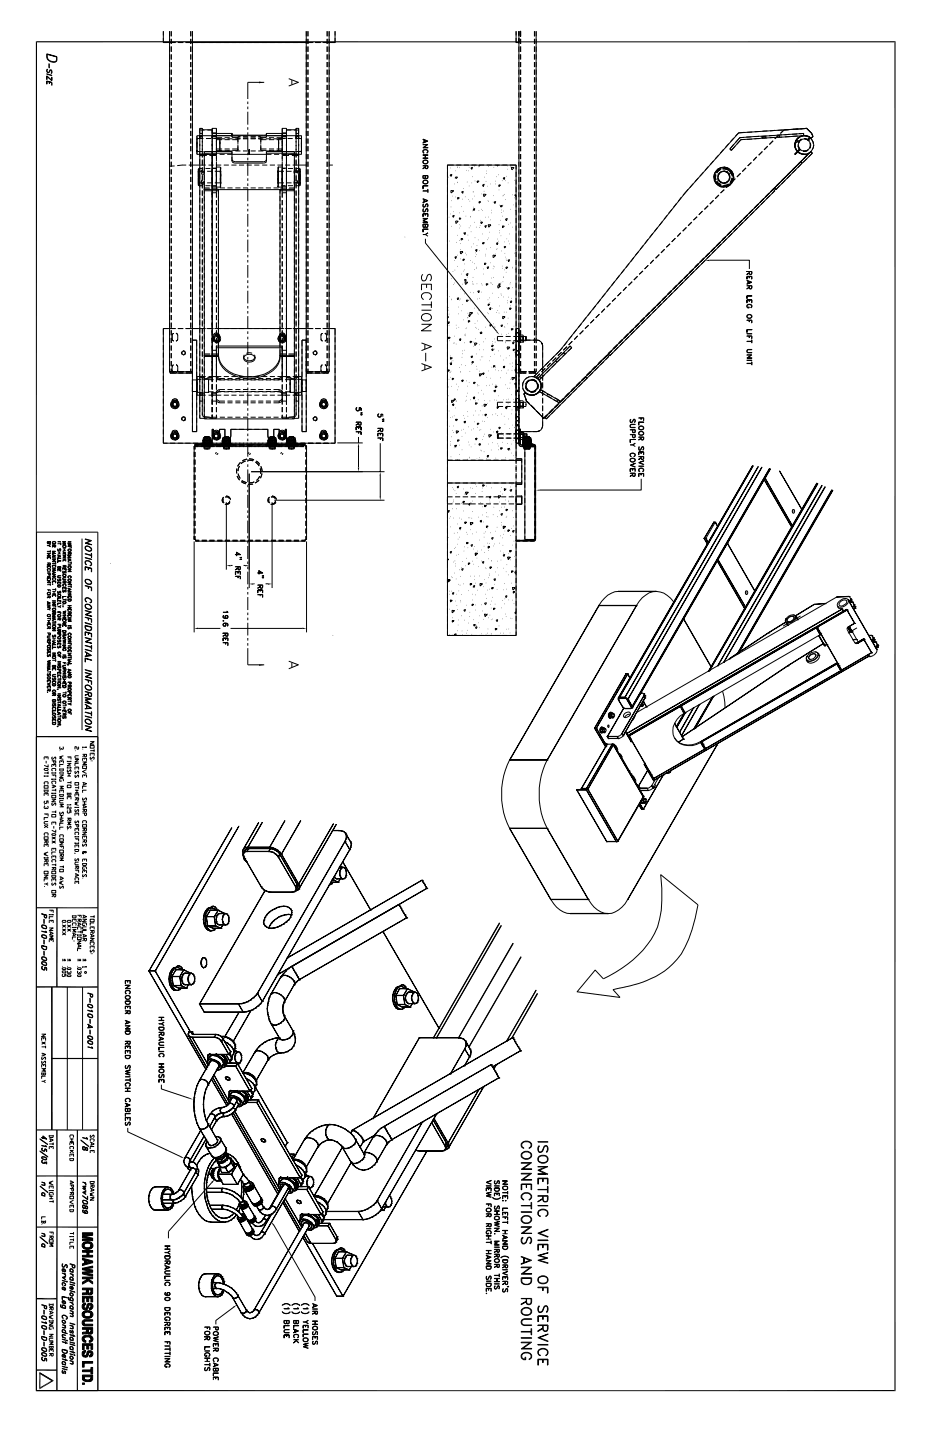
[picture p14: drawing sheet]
<svg xmlns="http://www.w3.org/2000/svg" width="279mm" height="432mm" viewBox="0 0 279 432" stroke-linecap="round" stroke-linejoin="round" font-family="sans-serif">
<g fill="none" stroke="#000" stroke-width=".3">
<path d="M14 16.1l3 .9v1a.88 .88 0 0 1-1.1 .7 2 2 0 0 1-1.9-2.6zM14.2 16.3l2.8 .8v.8a.78 .78 0 0 1-1.1 .6l-.7-.2a1.56 1.56 0 0 1-1-2zM14.7 19.1l.1 1.3zM49 9.4v3.4h3.7M50.8 9.4v102.1M51.3 9.4v1.5M51.3 11.7v1.5M51.3 13.9v1.6M51.3 16.3v1.5M51.3 18.6v1.5M53.3 12.8h1.7M55.6 12.8h38.3"/>
<path d="M57.2 9.4v1.5M57.2 11.7v1.5M57.2 13.9v1.6M57.2 16.3v1.5M57.2 18.6v1.5M57.7 9.4v120M91.8 9.4v120v-1.7M92.3 9.4v1.5M92.3 11.7v1.5M92.3 13.9v1.6M92.3 16.3v1.5M92.3 18.6v1.5"/>
<path d="M94.4 12.8h1.8M96.7 12.8h3.8M98.1 9.4v1.5M98.1 11.7v1.5M98.1 13.9v1.6M98.1 16.3v1.5M98.1 18.6v1.5M98.7 9.4v102.1M100.4 9.4v3.4M154.7 10.6v-1.2v3.4h.9v-3.4v1.5M154.7 11.4v1.4h.9M154.9 10.1h.1"/>
<path d="M155.6 13.2v-1.8v88.6M155.6 13.9v1.6M155.6 16.3v1.5M155.6 18.6v1.5M156.1 9.4v1.5zM156.1 11.7v1.5M156.1 13.9v1.6M156.1 16.3v1.5M156.1 18.6v1.5M160.2 9.4v1.5M160.2 11.7v1.5M160.2 13.9v1.6"/>
<path d="M160.2 16.3v1.5M160.2 18.6v1.5M160.7 10.9v-1.5v93.5M160.7 11.7v1.5M160.7 13.9v1.6M160.7 16.3v1.5M160.7 18.6v1.5M14 22.2l1.5 .5zM14 22.8l1.5 1.4v-1v.9l-1.5-1.4 .1 1.1v-1M14 24.3l1.5 .4v.9v-.8l-1.4-.4-.1 .8zM14.1 20.8l.2-.1a.53 .53 0 0 0-.2 .6 .53 .53 0 0 0 .6 .3l.3-.6h.4l.1 .2-.1 .9 .1-.4-.1-.6h-.4l-.2 .5-.4 .2-.3-.2zM14.8 24.6v.4v-.4"/>
<path d="M51.3 20.9v1.5M51.3 23.2v1.5M51.3 25.5v1.5M51.3 27.7v1.6M51.3 30v1.6M51.3 32.4v1.5M51.3 34.7v1.5M51.3 37v1.5M51.3 39.3v1.5M57.2 20.9v1.5M57.2 23.2v1.5M57.2 25.5v1.5"/>
<path d="M57.2 27.7v1.6M57.2 30v1.6M57.2 32.4v1.5M57.2 34.7v1.5M57.2 37v1.5M57.2 39.3v1.5M59.9 39h1.4M60.7 38.8l2.9 .2M60.7 38.5v2.4M60.7 38.5v1.9M60.7 38.5h-.8v3.9M62.2 39h1.5"/>
<path d="M63.6 38.5v75.9M64.9 39.8h-1.3v-1.3h1.3v7.6M74.3 30.4v.8M74.3 32v.7M74.3 33.5v3.9M74.3 38.2v.7M74.3 39.7v.7M79.2 24.7h-4.9v5M84.6 38.5v7.6M85.9 39.8h-1.3v-1.3h1.3v75.9M86.6 23.6l2.8 1.1-2.8 1.1M87.5 24v1.4"/>
<path d="M88.1 39h1.4M88.8 38.5h.7v1.5h-.7zM88.8 38.8l-2.9 .1 1.4 .1M88.8 38.5v4.2M89.5 38.5v3.9M92.3 20.9v1.5M92.3 23.2v1.5M92.3 25.5v1.5M92.3 27.7v1.6M92.3 30v1.6M92.3 32.4v1.5M92.3 34.7v1.5"/>
<path d="M92.3 37v1.5M92.3 39.3v1.5M98.1 20.9v1.5M98.1 23.2v1.5M98.1 25.5v1.5M98.1 27.7v1.6M98.1 30v1.6M98.1 32.4v1.5M98.1 34.7v1.5M98.1 37v1.5M98.1 39.3v1.5M155.6 20.9v1.5"/>
<path d="M155.6 23.2v1.5M155.6 25.5v1.5M155.6 27.7v1.6M155.6 30v1.6M155.6 32.4v1.5M155.6 34.7v1.5M155.6 37v1.5M155.6 39.3v1.5M156.1 20.9v1.5M156.1 23.2v1.5M156.1 25.5v1.5M156.1 27.7v1.6"/>
<path d="M156.1 30v1.6M156.1 32.4v1.5M156.1 34.7v1.5M156.1 37v1.5M156.1 39.3v1.5M160.2 20.9v1.5M160.2 23.2v1.5M160.2 25.5v1.5M160.2 27.7v1.6M160.2 30v1.6M160.2 32.4v1.5M160.2 34.7v1.5"/>
<path d="M160.2 37v1.5M160.2 39.3v1.5M160.7 20.9v1.5M160.7 23.2v1.5M160.7 25.5v1.5M160.7 27.7v1.6M160.7 30v1.6M160.7 32.4v1.5M160.7 34.7v1.5M160.7 37v1.5M160.7 39.3v1.5M221.4 39.8h.1"/>
<path d="M221.4 39.8l-.9 1M223.2 39.7l-1.8 .1M225.5 39.6l-1.5 .1M227.8 39.4l-1.5 .1M230.1 39.3h-1.6M232.4 39.1l-1.6 .2M234.6 39l-1.5 .1M237 38.8l-1.6 .1M237.9 38.7l-2.7 .2-1.2 1.1 1-1 1.9-.2M239.2 38.7l-1.5 .1M239.3 38.7h-1.5M240.2 38.7h-1.5"/>
<path d="M241.8 38.5l1.6 1.5zM241.8 38.5l1.6 1.5-1.6-1.5-20.4 1.3-16 18-37.5 47.2-7.8 7.9M241.8 38.5h.1M241.8 38.5l-1.7 .2M241.8 38.5l-1.8 .2M241.8 38.5l-.8 .1M51.3 41.5v1.6M51.3 43.8v1.5M51.3 46.2v1.5M51.3 48.5v1.5M51.3 50.8v1.5M51.3 53.1v1.5"/>
<path d="M51.3 55.3v1.6M51.3 57.6v1.6M51.3 59.9v1.6M52.4 49.8h-1.6M55.8 49.5l-2.7 .2M56.6 49.5h5.1M57.2 41.5v1.6M57.2 43.8v1.5M57.2 46.2v1.5M57.2 48.5v1.5M57.2 50.8v1.5M57.2 53.1v1.5"/>
<path d="M57.2 55.3v1.6M57.2 57.6v1.6M57.2 59.9v1.6M59 45.4v.9M59 44.1v2.2M59 42.7v1.5M59 40.7v1.3M59 42.5v1.7M59 46.3h3.7M59 45.4h2M59 40.7v4.7M59.5 50.7v2.4"/>
<path d="M59.5 53.9v1.7M59.5 53.3v1.7l.1-.2h1.7M59.5 51.7v-.4v1.2M59.5 52.5v1.6M59.5 51.3l.1 .1M59.5 55.6l.1 .1M59.5 50.7v4.9M59.6 50.5v2.6M59.6 51.4v1.5M59.6 53.6v1.2v-.3M59.6 52.2v1.5M59.6 55.7h1.2"/>
<path d="M59.6 50.5h1.2M59.6 51.4h1.7M59.6 50.5l-.1 .2M59.6 50.5v5.2M59.9 44.6v1.7M59.9 42.3v1.5M59.9 43.1v1.6M59.9 45.4v80h2.1M59.9 40.6h.8M59.9 40h.8M59.9 46.6h2.1M59.9 40.9h.8"/>
<path d="M60.3 51.3l.2 .9h.7v-.3l-.2-.3M60.3 54.3l.2 .9h.7v-.3l-.2-.2M60.7 40.7v.8zM60.7 44.6v1.6l.5 .1M60.7 54l-.4 .3 .2 .3h.7v-.3M60.7 51l-.4 .3 .5 .4 .4-.4M60.7 42.2v1.6M60.7 41.5h-.8v-.8v.8M60.7 40.9v1.8M60.7 43.5v1.5M60.7 45.8v1.5M60.7 47.8v1.9"/>
<path d="M60.7 50.1v1.9M60.7 52.4v1.8M60.7 54.7v1.8M60.7 57v1.8M60.7 59.3v1.8M61 41.5h-2v1.7M61.2 45.9h8.3M61.2 56.9h27.1M61.2 56.4h1.7M61.2 57.2h4.3M61.2 56.7h1.8M61.6 55.7h1.5"/>
<path d="M61.6 50.5h1.5M61.8 41.5h1.5M62.1 51.4h1.5M62.3 46.3l1 .1 .3 .2M62.5 49.5h1.5M62.8 46.6h2.1M63.4 46.3h1.7M63.6 52.5v1.5M63.6 54.7v1.1v-.3M63.6 53.3v1.5h-1.5M63.6 51.2v1.4M63.6 41.5v-.8v.8h1.3v-.8v.8"/>
<path d="M63.6 42.3v1.5M63.6 44.6v1.7M63.6 40.6h1.3M63.6 55.8h1.4M63.6 40h5.9M63.6 40.9h1.3M63.6 57.8h1.3M63.6 56.4h1.5M63.8 56.7h1.7v50.2M63.9 50.5h1v-.4v1.3M64 41.5h1.9M64.4 54.8h1.8"/>
<path d="M64.8 49.5h1.5M64.9 54.3v1.5l-1-.1M64.9 50.4h-1.3v1.5M64.9 42.3v1.5M64.9 44.6v3.8M64.9 54.4v1.4M64.9 52.2v1.4M64.9 51.5v-1.1v2.7M64.9 51.4v1.5M64.9 53.6v1.5M64.9 54.5v1.6l1.3-.1M64.9 52.1v1.6"/>
<path d="M64.9 51.3v1.6M64.9 53.6v1.7M64.9 52.3v1.3M64.9 50.9v-.4v1M64.9 51.5v1.4M64.9 53.6v1.4M64.9 50.1h1.2M64.9 48.5v2.2M64.9 53.1v2.2M64.9 55.4v3.8M64.9 60v1.5M64.9 45.1h1.7"/>
<path d="M64.9 44.7h1.7M64.9 41.9h1.7M64.9 41.3h1.7M65.8 46.3h1.5M65.9 41.5v1.7zM65.9 44.1v1.3v-.4M65.9 44.1v-1.6v1.7M65.9 44.1v1.2v-.4M65.9 45.3h1.5M65.9 41.6h1.5M65.9 56.4h1.5M66.1 50.1v1.6"/>
<path d="M66.1 52.5v1.6zM66.1 53.4v2.7v-.3M66.1 50.9v1.6M66.1 53.3l.1 1.7M66.1 51.8v-.4v1.1M66.1 50.1l.1 .2M66.1 50.1v.1M66.2 54.5v1.5M66.2 52.2v1.5M66.2 50.6v-.3v1.1M66.2 51.3v1.6zM66.2 53.6v1.6"/>
<path d="M66.2 53.7v1.3v-.4M66.2 52.1v1.6M66.2 51.3l-1.8 .1M66.2 56h.1M67.1 49.5h1.5M67.3 45.1h1.6M67.3 44.7h1.6M67.3 41.9h1.6M67.3 41.3h1.6M68.1 46.3h13.3M68.2 45.3h1.5M68.2 41.6h1.5"/>
<path d="M68.2 56.4h1.5M69.4 49.5h1.5M69.5 40.4h10.4M69.5 47.9l.6 .5 .4 .1h8.5l.4-.1 .5-.5M69.5 45.4h-8.3v80.2h27.1v-80.2h-8.4v2.9l-.1 .4-.8 .2h-8.5l-.8-.2-.2-.4M69.5 45.4v2.9M69.5 40.4v-.4v.7M69.5 40.4v.7h2.6M69.5 45.4v.9M69.5 47v1.3M69.6 45.1h1.7M69.6 44.7h1.7"/>
<path d="M69.6 41.3h1.7M70.6 45.3h1.5M70.6 41.6h1.5M70.6 56.4h1.5M71.3 43.9v1.2v-.4M71.3 43.3v1.4M71.7 49.5h1.5M72.1 41.5l-.8 .1v.3h-1.7M72.1 40.9l-.8 .1v2.1M72.8 40.9h1.6M72.8 45.3h1.6M72.8 41.6h1.6"/>
<path d="M72.8 41.1h1.6M72.8 56.4h1.6M73.9 49.5h1.6M74.3 41.2v3.8M74.3 45.8v.7M74.3 47.3v.8M74.3 48.8v3.9M74.3 53.5v.7M74.3 55v.8M74.3 56.5v3.8M74.4 41.5h-1.6M74.6 45.4h.2"/>
<path d="M74.6 45v1.2M74.8 45h.1M74.7 46.1v.2zM74.8 46.2h.1M74.7 44.9l.1 .2zM74.7 45v1.2M74.9 45v1.2M75.1 41.5h1.6M75.1 40.9h1.6M75.1 45.3h1.6M75.1 41.6h1.6M75.1 41.1h1.6"/>
<path d="M75.1 56.4h1.6M76.2 49.5h1.6M77.4 41.1h2.5M77.4 41.5l.7 .1 .1 .3h1.7M77.4 40.9l.8 .1v2.1M77.4 45.3h1.5M77.4 41.6h1.5M77.4 56.4h1.5M78.2 43.3v1.8M78.2 45.1h1.7M78.2 44.7h1.7M78.2 43.9v1.2"/>
<path d="M78.2 41.3h1.7M78.6 49.5h1.5M79.7 45.3h1.5M79.7 41.6h1.5M79.7 56.4h1.5M79.9 40v1.1M79.9 45.9h8.4M79.9 40.4v.7M80.6 45.1h1.6M80.6 44.7h1.6M80.6 41.9h1.6M80.6 41.3h1.6"/>
<path d="M80.9 49.5h1.5M82 45.3h1.5M82 41.6h1.5M82 56.4h1.5M82.2 46.3h1.5M82.9 45.1h1.7M82.9 41.9h1.7M82.9 41.3h1.7M83.2 49.5h1.5M83.3 50.3l.1-.2h1.2v1.6M83.3 50.3v1.5M83.3 52.5v1.6v-1.6"/>
<path d="M83.3 54.8v1.2v-.3M83.3 53.4v1.6M83.3 51v1.5M83.3 53.3v1.7M83.3 51.7v-.4v1.2M83.3 51.3l.1 .1M83.3 56l.1 .1M83.3 50.3h.1M83.4 55.3v-1.7v2.5M83.4 52.1v1.6v-1.5M83.4 50.5v-.4v1.3M83.4 51.3v1.6v-1.5"/>
<path d="M83.4 56.1h1.2M83.4 51.4h1.7M83.4 51.4h.1M83.5 41.6v1.6v-1.5M83.5 44.1v1.2v-.4M83.5 44.1v-1.6v1.7M83.5 41.5v.1M83.5 44.1v1.3v-.4M83.5 41.5h2M83.9 57.2h4.4M84.3 56.4h1.6M84.4 46.3h1.6"/>
<path d="M84.6 52.5v1.5v-1.4M84.6 54.8v-1.5v2.5v-.3M84.6 51.2v1.4M84.6 41.5v-.8v.8h1.3v-.8v.8M84.6 42.3v1.5M84.6 44.6v3.8M84.6 43.9v1.2v-.4h-1.7M84.6 52.5v1.6M84.6 53.4v2.7v-.3M84.6 50.9v1.6M84.6 54.7v4.5M84.6 51.3v1.3"/>
<path d="M84.6 55.7h.9M84.6 40.6h1.3M84.6 55.8h1.4M84.6 46.6h2M84.6 40.9h1.3M84.6 48.5v2.2M84.6 50.8v2.3M84.6 53.1v2.2M84.6 60v1.5M84.6 57.8h1.3M85.1 54.8h-1.7l-.1 .2M85.5 49.5h1.5"/>
<path d="M85.7 56.7h-1.8v50.2M85.9 50.4h-1.3v1.5v-1.4h.9M85.9 42.3v1.5M85.9 44.6v1.7M85.9 54.4v1.4M85.9 52.2v2.9M85.9 50.8v-.4v1.1M85.9 51.4v1.5M85.9 40h-6v.4M85.9 54.8h1.5M85.9 51.4h1.5M86.2 41.5h1.5"/>
<path d="M86.3 55.7h1.5M86.3 50.5h1.5M86.5 56.7h1.8M86.6 56.4h1.7M86.7 46.3h3.7M87.2 46.3l-1.1 .1-.2 .2M87.5 46.6h2M87.7 49.5h4.1M88.2 51.4l1.7-.1v1.6M88.2 54.8h1.7M88.2 51.3v.6M88.3 51.4l-.1-.1a.63 .63 0 0 1 1 0l-.4 .3"/>
<path d="M88.5 41.5h1.9v1.7M88.5 45.4h1.9M88.6 55.7h1.3M88.6 50.5h1.3M88.8 44.6v1.7h-.5M88.8 42.3v1.5M88.8 41.5v-.8v.8h.7v-.8v.8M88.8 43.5v1.5M88.8 45.8v1.5M88.8 47.8v1.9M88.8 50.1v1.9M88.8 52.4v1.8"/>
<path d="M88.8 54.7v1.8M88.8 57v1.8M88.8 59.3v1.8M88.8 40.6h.7M88.8 40.9h.7M88.8 54.6l.4-.3-.2-.2h-.7l-.1 .8M89.1 52l.1-.1a.64 .64 0 0 0-1 0l.3 .3M89.2 55l-.2-.3h-.7l-.1 .2 .3 .4M89.2 51.3v.6M89.2 54.3v.6M89.5 42.3v1.5M89.5 44.6v1.7"/>
<path d="M89.5 45.4v80h-2M89.5 43.1v1.6M89.9 50.5v5.2M89.9 54.7v1M89.9 52.4v1.5M89.9 50.5v1.1M89.9 53.3v1.7M89.9 51.8v-.4v2.7M89.9 50.5v.2M89.9 54.8v.8M89.9 50.7v.9M89.9 54.7v.9"/>
<path d="M89.9 52.1v2.9v-.4M89.9 55.6v.1M89.9 50.7v4.1M90.4 40.7h-31.4M90.4 44.1v2.2M90.4 42.7v1.5M90.4 40.7v1.3M90.4 45.4v.9M90.4 42.5v1.7M90.4 40.7v4.7M92.3 41.5v1.6M92.3 43.8v1.5"/>
<path d="M92.3 46.2v1.5M92.3 48.5v1.5M92.3 50.8v1.5M92.3 53.1v1.5M92.3 55.3v1.6M92.3 57.6v1.6M92.3 59.9v1.6M98.1 41.5v1.6M98.1 43.8v1.5M98.1 46.2v1.5M98.1 48.5v1.5M98.1 50.8v1.5"/>
<path d="M98.1 53.1v1.5M98.1 55.3v1.6M98.1 57.6v1.6M98.1 59.9v1.6M98.7 49.5h1.1M126.8 46.5h1.5zM126.8 47.4l1.5 .1zM126.8 55.7l1.5 .1h-1.4l-.1 .8zM126.8 41.7l1.5 .6-1.5 .6 1.2-.6zM126.8 43.3h1.5l-1.4 .9 1.4 .1h-1.5l1.2-.9zM126.8 59.6l1.5 .6-1.5 .6 1.2-.6zM126.9 48.2a.82 .82 0 0 1 .9-.2 .82 .82 0 0 1 .5 .7 .88 .88 0 0 1-1.5 0z"/>
<path d="M126.9 48.2l.5-.1 .7 .1a.7 .7 0 0 1-.3 .9 .7 .7 0 0 1-.9-.3zM126.9 54.3a.7 .7 0 0 1 .9-.3 .7 .7 0 0 1 .3 .9l-.4 .2-.8-.2zM126.9 45.1v.6l.2 .2a.64 .64 0 0 1 0-.9 .64 .64 0 0 1 .9 0 .64 .64 0 0 1 0 .9l.2-.4-.1-.4-.4-.2zM126.9 54.2a.69 .69 0 0 1 1-.2 .69 .69 0 0 1 .1 1 .7 .7 0 0 1-.9 .1 .7 .7 0 0 1-.2-.9zM127.1 41.9v.8M127.1 59.7v.9M127.2 41.9v.7M127.2 59.8v.7M127.5 49.8v.6l.6 .1 .2-.8h-1.5l1.4 .1-.1 .6h-.5l-.1-.6M127.5 50.1l-.7 .5 .7-.4M127.5 52.7v.8h-.6v-.8h1.3l-.1 .8h-.5l-.1-.8M127.5 46.5v.9"/>
<path d="M127.5 53.2l-.2 .4-.4-.1-.1-.9h1.5l-.1 .9h-.7v-.3M128.2 57.2h-1.4l1.4 .1M128.2 56.8l.1 .9zM134.1 58.4v1.5M134.1 56.1v1.5M134.1 53.8v1.5M134.1 51.5v1.6M134.2 54.8h.1M134.4 53.1h.1M134.9 52.5l.6-.2-.3 .6zM134.9 50.3h.1M135.2 57.1l.8 .1-.8 .7z"/>
<path d="M135.6 58.8h.1M136 49.5h-1.9v1.3M136.3 55.2h.1M136.3 53.4h.1M136.5 59.1h.1M136.6 53.1h.6l-.5 .5zM136.6 51.2h.1M136.8 49.5h1.5M137 50.1h.1M137.1 54.7h.1M137.1 50.2h.1M137.2 59.2l.5 .1-.5 .4z"/>
<path d="M137.2 54.7h.1M137.4 59.2h.1M137.7 50.3h.1M138.4 57.5l.5-.1-.2 .6zM138.5 59.7h.1M139 56.5h.1M139.1 49.5h1.5M139.4 59h.1M139.7 51.1h.1M140 54.6h.1M140.4 51.2h.1M140.5 59.8h.1"/>
<path d="M140.6 50.2h.1M140.6 55.8h.1M141.2 50.3l.5-.1-.3 .6zM141.3 49.5h1.6M141.4 54.8h.1M141.6 53h.1M141.7 59.7h.1M141.8 57.5h.1M141.9 57.5h.1M142.3 58.8h.1M142.3 49.8h.1M142.4 54.2h.1"/>
<path d="M142.8 54.5h.1M143.1 54.2l.5 .1-.5 .4zM143.5 50h.1M144 49.5l-.4 .3v-.3h1.6M144.4 58.1h.1M144.6 55.5l.6-.2-.3 .6zM144.9 58.2l.8 .1-.6 .7zM145.1 57.4h.1M145.2 58.7h.1M145.2 53.1h.1M145.3 55.3h.1M145.7 54.4h.1"/>
<path d="M145.7 52h.1M145.9 49.5h1.5M145.9 51.3h.1M146.2 55.8h.1M146.3 49.9h.1M147.1 55.2h.1M147.9 58.6h.1M148 50.2h.1M148.3 49.5h1.5M148.5 55.2h.1M148.5 54.3h.1M148.7 53h.1"/>
<path d="M149 49.5v.3l.4-.3M149.1 49.8h.1M149.2 49.8h.1M149.4 52.4h.1M149.6 55.4l.5 .1-.5 .4zM149.6 56.9h.1M150.3 49.6h.1M150.5 54.2h.1M150.6 49.5h1.5M150.7 58.7h.1M150.8 53.4l.5-.2-.1 .6zM150.8 58.6h.1"/>
<path d="M151.2 58.3h.1M151.4 54.2h.1M151.4 59.8h.1M151.8 52.9h.1M152 49.8h.1M152.1 50.8h.1M152.3 54.8h.1M152.9 49.5h1.9M153.1 49.8h.1M153.3 50.2l.8 .1-.7 .6zM153.7 58.4h.1M154.1 59.3h.1"/>
<path d="M154.2 54.1h.1M154.5 56h.1M154.7 49.5h-20.6v88.6h22.3v-.5h-1.7v1.1M154.7 49.5v1.3M154.7 51.5v1.6M154.7 53.8v1.5M154.7 56.1v1.5M154.7 58.6l-.1 .3-.3-.4 .4-.1v1.5M154.7 49.5v89.7M155.6 41.5v1.6M155.6 43.8v1.5M155.6 46.2v1.5"/>
<path d="M155.6 48.5v1.5M155.6 50.8v1.5M155.6 53.1v1.5M155.6 55.3v1.6M155.6 57.6v1.6M155.6 59.9v1.6M156.1 41.5v1.6M156.1 43.8v1.5M156.1 46.2v1.5M156.1 48.5v1.5M156.1 50.8v1.5M156.1 53.1v1.5"/>
<path d="M156.1 55.3v1.6M156.1 57.6v1.6M156.1 59.9v1.6M160.2 41.5v1.6M160.2 43.8v1.5M160.2 46.2v1.5M160.2 48.5v1.5M160.2 50.8v1.5M160.2 53.1v1.5M160.2 55.3v1.6M160.2 57.6v1.6M160.2 59.9v1.6"/>
<path d="M160.7 41.5v1.6M160.7 43.8v1.5M160.7 46.2v1.5M160.7 48.5v1.5M160.7 50.8v1.5M160.7 53.1v1.5M160.7 55.3v1.6M160.7 57.6v1.6M160.7 59.9v1.6M204.2 59.2l-.9 1.2M205.4 57.8h.1M206.3 56.8l-1.5 1.8"/>
<path d="M207.8 55.1l-1 1.2M209.3 53.4l-1 1.1M210.9 51.7l-1.1 1.1M212.4 49.9l-1 1.2M213.9 48.2l-1 1.2M214.1 53.9l.8 1.4M214.3 52.5l.2 1.7M214.4 51.6l-.4 1.5M214.5 52.5l.1 1.6M214.5 52.1l-.2 1.6M214.6 52.2l-.1 1.5M214.7 52.5l-.2 .6 .2 .9"/>
<path d="M214.7 54.5l1.1 1.1M214.7 54.4l1.1 1M214.8 54.6l.6 .6M214.8 54.8l1.4 1M214.8 54.6l.1 .1M215 54.7l1.3 .9M215.1 54.7l1.2 .7M215.2 53.3l.1 .5 .6 .8M215.3 53.6l1 1.1M215.4 46.5l-1 1.1M215.5 54l.7 .7-.2-.1M215.5 55.7l.6 .3 .9 .1"/>
<path d="M215.5 54v.1M215.5 58.5l-1.1 1.1M215.5 54l-.7 .6M215.8 50.9l-1.1 1M215.8 50.7l-1.1 1.1M215.9 50.9l-.6 .5-.4 .6M216 51.8l-.2 .1-.5 1.1M216.2 50.3l-1.3 .7M216.2 50.5l-1.4 .9M216.2 54.7l-.7 .6M216.3 51.4l-1 1.1M216.3 50.7l-1.3 .8"/>
<path d="M216.6 51.4h.4l1 .4M216.6 50.8l1.4 .1M216.6 50.6l.4-.1 1.1 .4M216.6 50.4l1.5 .3M216.9 44.8l-1 1.1M217.1 51.3l1.2 .6M217.1 50.5l1.4 .5M217.1 50.1l1.4 .4M217.1 50.4l1.5 .5M217.1 56.9l-1.1 1M217.8 51.6l.7 .6M217.8 51.6h.1"/>
<path d="M218 54.6l-1 .4-.4-.1M218.1 55.4l-1.5 .3M218.1 55.6l-1.5 .2M218.3 54.2l-.7 .5-.5 .1M218.4 55.1l-.4 .3-.9 .2M218.5 51l.6 .6M218.5 55.3l-1.4 .4M218.5 51h.1M218.5 43.1l-1 1.1M218.5 51l-.7 .6M218.6 55.3l-1.5 .5M218.6 51.4l.7 1.1"/>
<path d="M218.7 52.5l-.1 1.6M218.7 51.3l.8 1.2M218.7 55.2l-1 1.1M218.8 51.1l.4 .4 .5 1M219 51.5l.6 1.5M219.1 51l.8 1.4M219.1 55.3l-1.3 .7M219.1 51.7l-.6 .6 .1 1.3M219.1 51.4l.6 1.5M219.4 53.3l-.5 1.4M219.5 53.7l-.8 1.3M219.6 53.3l-.6 1.4"/>
<path d="M219.7 53.3l-.6 1.5M219.7 53.7l-.5 1-.4 .4M220 53.1l-.4 1.5M220 43.2l-1.2 1.5 .4 .4 1.2-1.3M220 41.4l-1 1.1M220.4 53.6l-1.1 1.1M220.5 42.7l1.3-1.4-3 3.4 .4 .4 2.9-3.2-1.2 1.3M222 52l-1.1 1.1M223 41.2l-1.2 .1 6.7-.4v.6M223.6 50.3l-1.1 1.1M225.2 41l-1.5 .1M225.2 48.7l-1.1 1.1"/>
<path d="M225.4 41.7l-1.5 .1M226.9 47l-1.1 1.1M227.5 40.9h-1.5M227.7 41.5l-1.5 .1M228.5 40.9l5.1-.4v.6l-5.1 .4zM228.5 45.4l-1.1 1.1M228.8 41.5v-.6l.8 .1-.4 .5M229.1 59.5l-1.4 1.3M229.8 40.8l-1.5 .1M230 41.4l-7.9 .5 1-.1M230.2 43.8l-1.1 1.1M230.7 57.9l-1.4 1.3"/>
<path d="M230.8 58.6l-1.1 1.1M231.8 42.2l-1.1 1.1M232.1 40.6l-1.5 .1M232.2 56.4l7.9-7.9 .4 .4-7.9 8zM232.3 41.2l-1.6 .1M233.4 40.6l-1.1 1M233.5 55l-2.6 2.6 .9-.9 .5 .5-.9 .8M233.6 40.5v.6h1M233.6 41.1h.1M233.6 40.5h.1M233.7 55.7l-1.1 1.2-.4-.5M234.4 40.4l-1.5 .1"/>
<path d="M234.6 41.1l-1.6 .1M235.4 54.1l-1.1 1.1M236.7 40.3l-1.5 .1M236.8 40.9l-1.5 .1M237 52.5l-1.1 1.1M238.4 46.2l1.2-1.2zM238.4 43l.1 1.4M238.5 44.2l.6 1.2M238.6 42.3l.1 .6 .7-.7-.7-.1-.3 1.4M238.6 50.9l-1.1 1M238.9 45.1l1.1 .9zM239 40.2l-1.6 .1"/>
<path d="M239 43.3h.1M239.1 40.8l-1.5 .1M239.2 43.7l.8 1.3M239.3 43.7l.8 1.2M239.6 45h.1M239.6 44.9l-1.2 1.3M239.6 44.9l-.5 .4M239.6 44.9h.1M239.6 41.1l-1 1.1M239.6 45l-1.2 1.2M239.6 45l-1.1 1.3M239.6 45l-.4 .5"/>
<path d="M239.7 45.9l1.5 .4M239.7 40.1l1.2-.1-7.3 .5M239.8 41.6h.1M240 40.8l.9-.1v-.7v.7l-6.3 .4M240.1 48.5h.1M240.1 48.5l.4 .4M240.2 49.2l-1 1.1M240.3 41.7l-.6 .4-.4 .8M240.3 40.8h1.5M240.4 40.8l-1.2 .7M240.4 41.8l-1 1.1M240.5 48.9h.1"/>
<path d="M240.7 47.9l-.6 .6M240.7 46.3h.9M241.2 41.5l1.3 .7M241.2 40.7l1.3 .4M241.2 41.6l1.2 .7M241.5 46.3l.4 .3zM241.9 47.6l-1.1 1.1M242.2 41.6l.5-.1-.2 .5zM242.2 44.9l-.4 .3-1.1 .1M242.3 45l-1.1 .4-.5-.1M242.5 41l.6 .5M242.9 42.9v.6l-.2 .8"/>
<path d="M242.9 42.9l-.1 1.5M242.9 41.5h.1M243.1 41.5l.6-.6zM243.1 41.5l.7 1.2M243.1 45.4l-1.3 .7M243.1 45.4l.4 .5-3 3M243.1 41.5a2.85 2.85 0 0 0-4.7 1.1 2.85 2.85 0 0 0 3.1 3.7l.4 .3M243.1 41.5a2.84 2.84 0 0 0-4.7 .9 2.84 2.84 0 0 0 2.8 3.9M243.1 45.4l-11.9 12M243.1 45.4l.4 .5-1.1 1.1M243.4 40l.3 .9zM243.4 40l.3 .9-.6 .6 .6-.6z"/>
<path d="M243.8 42.6l.1 .4M244 43.5l-.5 1.3M51.3 62.3v1.5M51.3 64.6v1.5M51.3 66.9v1.5M51.3 69.1v1.6M51.3 71.4v1.6M51.3 73.7v1.5M51.3 76v1.6M51.3 78.4v1.5M57.2 62.3v1.5M57.2 64.6v1.5"/>
<path d="M57.2 66.9v1.5M57.2 69.1v1.6M57.2 71.4v1.6M57.2 73.7v1.5M57.2 76v1.6M57.2 78.4v1.5M60.7 61.6v1.8M60.7 63.9v1.9M60.7 66.2v1.8M60.7 68.5v1.8M60.7 70.7v1.9M60.7 73.1v1.8"/>
<path d="M60.7 75.4v1.8M60.7 77.7v1.9M60.7 80v1.8M64.9 62.3v1.5M64.9 64.6v1.5M64.9 66.9v1.6M64.9 69.1v1.6M64.9 71.4v1.6M64.9 73.8v1.5M64.9 76.1v1.5M64.9 78.4v1.5M74.3 61.1v.8"/>
<path d="M74.3 62.6v.8M74.3 64.1v3.9M74.3 68.8v.8M74.3 70.3v.8M74.3 71.9v3.8M74.3 76.4v.8M74.3 77.9v.8M74.3 79.5v3.8M84.6 62.3v1.5M84.6 64.6v1.5M84.6 66.9v1.6M84.6 69.1v1.6"/>
<path d="M84.6 71.4v1.6M84.6 73.8v1.5M84.6 76.1v1.5M84.6 78.4v1.5M88.8 61.6v1.8M88.8 63.9v1.9M88.8 66.2v1.8M88.8 68.5v1.8M88.8 70.7v1.9M88.8 73.1v1.8M88.8 75.4v1.8M88.8 77.7v1.9"/>
<path d="M88.8 80v1.8M92.3 62.3v1.5M92.3 64.6v1.5M92.3 66.9v1.5M92.3 69.1v1.6M92.3 71.4v1.6M92.3 73.7v1.5M92.3 76v1.6M92.3 78.4v1.5M98.1 62.3v1.5M98.1 64.6v1.5M98.1 66.9v1.5"/>
<path d="M98.1 69.1v1.6M98.1 71.4v1.6M98.1 73.7v1.5M98.1 76v1.6M98.1 78.4v1.5M121.4 71.1h.1M126.8 68.7h1.5h-1.4v.9zM126.8 64.1h1.5v.9l-.1-.9h-1.3l-.1 .9zM126.8 65.5h1.5l-1.4 .6 1.4 .6h-1.5l1.2-.1-1.2-.5 1.2-.5zM126.8 70.3h.7l.8-.5-.8 .5zM126.9 61.1v.9l.5-.1 .6-.8 .3 .3-.1 .5-.2 .2 .2-.7-.2-.2-.6 .8-.5 .1-.1-.3zM126.9 62.5v1h.5l.3-.8 .3-.2 .3 .5-.3 .6a.46 .46 0 0 0 .2-.6 .46 .46 0 0 0-.4-.3l-.3 .7-.6 .2-.1-.4z"/>
<path d="M127.5 64.1v.5v-.5M127.5 67.8l.1 .3h.5l.2-.9h-1.5l.1 .9h.6v-.3M127.5 67.3v.7h-.6v-.7h1.3l-.1 .7h-.5l-.1-.7M127.5 70.3l.8 .5zM127.5 71.6v1.3l21.4 26.5M134.1 67.6v1.5M134.1 65.3v1.6M134.1 63v1.6M134.1 60.7v1.6M134.1 69.9v2.6M134.1 73.3v1.5M134.1 75.6v1.5"/>
<path d="M134.1 77.9v1.6M134.1 76.7h.1M134.2 69.6h.1M134.6 65.2h.1M134.7 72.3h.1M134.9 64.1h.1M135.2 62h.1M135.3 67.9h.1M135.4 60.2h.1M135.7 64.7l.5-.1-.3 .6zM135.9 63.5h.1M136.2 78.1h.1"/>
<path d="M136.3 77.1l.6-.2-.3 .6zM136.6 66.3h.8l-.7 .7zM136.9 72.7h.1M137 76.5h.1M137.1 79.9h.1M137.2 70.6h.1M137.6 67.4h.1M137.6 72.1h.1M137.6 63.8h.1M137.7 65.3l.5 .2-.4 .3zM137.8 68.4h.1M138 75.4l.8 .1-.7 .7z"/>
<path d="M138 73h.1M138 74.8h.1M138.1 67.8h.1M138.1 77.6h.1M138.2 71.5l.6 .1-.5 .4zM138.3 61.9h.1M138.8 77.7l.5 .1-.5 .4zM138.8 63.4h.1M138.8 69.8h.1M139.1 69.9l.5-.2-.2 .6zM139.1 79.1h.1M139.6 75.9h.1"/>
<path d="M139.6 64.8h.1M139.9 76.4h.1M140.2 70.5h.1M140.5 72h.1M140.6 68.3h.1M140.8 60.3h.1M140.9 78.1h.1M141 67.7h.1M141 65.1h.1M141 64.9h.1M141.2 69.5h.1M141.3 74.1h.1"/>
<path d="M141.6 78.6h.1M141.7 63.2h.1M141.8 62.7l.6-.2-.3 .6zM141.8 73.1h.1M141.9 62.1h.1M142.1 66.7h.1M142.2 79h.1M142.4 71.3h.1M142.5 75l.5-.2-.1 .6zM142.5 76.9h.1M142.5 75.8h.1M142.7 76.3h.1"/>
<path d="M142.7 68.1h.1M142.9 73.6h.1M143.3 71.9h.1M143.5 63.1h.1M143.6 60.4l.5 .1-.5 .4zM143.6 68.2h.1M143.7 75.2h.1M143.9 67.6h.1M144 66.1h.1M144.1 66.5l.6 .2-.5 .3zM144.4 62.8h.1M144.6 63.1h.1"/>
<path d="M144.6 70.2h.1M144.7 72.7l.5 .1-.5 .4zM145.2 78.9l.5 .1-.4 .4zM145.3 67.8l.5-.2-.2 .6zM145.4 65.2h.1M145.6 76.3h.1M145.6 76.8h.1M145.9 74.6h.1M146.2 71.9h.1M146.3 60.2h.1M146.3 67.4h.9l-.7 .7zM146.3 71.3h.1"/>
<path d="M146.3 60.4h.1M146.5 65.1h.1M146.8 67.5h.1M146.8 69.6h.1M146.9 74.2h.1M147 65.9h.1M147.1 78.8h.1M147.4 63h.1M147.4 63.8h.1M147.8 76.5l.8 .1-.7 .7zM147.8 60.6h.1M147.9 79.8h.1"/>
<path d="M148.1 60.6l.5-.2-.2 .6zM148.3 80h.1M148.5 76.2h.1M148.8 73l.5-.2-.3 .6zM148.8 74.8h.1M149 74.6h.1M149 71.7h.1M149.3 72.4h.1M149.6 67.4h.1M149.6 69.8h.1M149.7 69.1h.1M149.7 61.5h.1"/>
<path d="M149.9 66.1h.1M150.1 61.6l.6 .1-.6 .4zM150.1 70.7h.1M150.2 63h.1M150.3 75.2h.1M150.4 63.7h.1M150.5 79.8h.1M150.6 64.8h.1M150.7 67.7l.5 .2-.5 .4zM150.7 61.5h.1M150.9 63.3h.1M151.1 67.9h.1"/>
<path d="M151.2 73.9l.5 .1-.5 .4zM151.2 72.5h.1M151.3 76h.1M151.5 65.8l.6-.3-.3 .7zM151.5 77.1h.1M151.7 77.7h.1M151.8 78.1h.1M151.9 71.6h.1M152.3 78l.5-.1-.3 .6zM152.3 72.3h.1M152.4 67.3h.1M152.7 70.2h.1"/>
<path d="M152.7 73.1h.1M153.1 62.8h.1M153.1 66.9h.1M153.5 68.1h.1M153.8 61.4h.1M154.1 75.9h.1M154.4 63.1h.1M154.5 75.2h.1M154.6 78.7h.1M154.7 60.7v1.5M154.7 63v1.6M154.7 65.3v1.6"/>
<path d="M154.7 67.6v1.5M155.6 62.3v1.5M155.6 64.6v1.5M155.6 66.9v1.5M155.6 69.1v1.6M155.6 71.4v1.6M155.6 73.7v1.5M155.6 76v1.6M155.6 78.4v1.5M156.1 62.3v1.5M156.1 64.6v1.5M156.1 66.9v1.5"/>
<path d="M156.1 69.1v1.6M156.1 71.4v1.6M156.1 73.7v1.5M156.1 76v1.6M156.1 78.4v1.5M160.2 62.3v1.5M160.2 64.6v1.5M160.2 66.9v1.5M160.2 69.1v1.6M160.2 71.4v1.6M160.2 73.7v1.5M160.2 76v1.6"/>
<path d="M160.2 78.4v1.5M160.7 62.3v1.5M160.7 64.6v1.5M160.7 66.9v1.5M160.7 69.1v1.6M160.7 71.4v1.6M160.7 73.7v1.5M160.7 76v1.6M160.7 78.4v1.5M188.6 79l-.9 1.2M190 77.2l-.9 1.3M191.5 75.4l-1.1 1.2"/>
<path d="M192.8 73.6l-.9 1.2M194.3 71.8l-1 1.2M194.3 79.6l-1.1 1.1M195.7 70l-.9 1.2M196 77.9l-1.1 1.1M197.1 68.2l-.9 1.2M197.6 76.3l-1.1 1.1M198.6 66.4l-1 1.2M199.3 74.7l-1.1 1.1M200 64.6l-.9 1.2M200.9 73.1l-1.1 1M201.5 62.8l-1.1 1.2"/>
<path d="M202.5 71.4l-1.1 1.1M202.8 61l-.9 1.2M204.1 69.8l-1 1.1M205.8 68.2l-1.1 1.1M207.4 66.6l-1.1 1.1M209 65l-1.1 1M209.2 79.3l-1.1 1M209.5 79l-1.1 1.1M209.7 79.7l-1 1.1M210.6 63.3l-1.1 1.1M210.9 77.6l-1.1 1.1M211.1 77.4l-1 1.1"/>
<path d="M211.4 78.1l-1.1 1.1M212.3 61.7l-1.1 1.1M212.5 76l-1.1 1.1M212.7 78h12v2.7M212.8 75.7l-1.1 1.1M213 76.5l-1.1 1M213.9 60.1l-1.1 1.1M214.4 74.1l-1.3 1.4M214.6 74.8l-1.1 1.1M216 72.5l-1.3 1.4M216.2 73.2l-1.1 1.1M217.4 71.2l-1.1 1.1"/>
<path d="M217.6 70.9l-1.1 1M217.8 71.6l-1 1.1M219.3 69.2l-1.3 1.4M219.5 70l-1.1 1.1M220.9 67.6l-1.3 1.4M221.1 68.4l-1.1 1M222.5 66l-1.3 1.4M222.7 66.7l-1.1 1.1M224.1 64.4l-1.3 1.4M224.3 65.1l-1 1.1M225.8 62.8l-1.4 1.3M226 63.5l-1.1 1.1"/>
<path d="M227.4 61.1l-1.3 1.4M227.6 61.9l-1.1 1.1M229.2 60.3l-1.1 1.1M51.3 80.7v1.5M51.3 82.9v1.6M51.3 85.2v1.6M51.3 87.5v1.5M51.3 89.8v1.5M51.3 92.1v1.6M51.3 94.5v1.5M51.3 96.7v1.6M51.3 99v1.6"/>
<path d="M52 99.9l-.4 .7M52.7 98.5h-3.7v34.4h51.5M52.8 99.9l.4 .3 .1 .4M53.3 98.5h1.7M55.6 98.5h6.1M57.2 80.7v1.5M57.2 82.9v1.6M57.2 85.2v1.6M57.2 87.5v1.5M57.2 89.8v1.5M57.2 92.1v1.6M57.2 94.5v1.5"/>
<path d="M57.2 96.7v1.6M57.2 99v1.6M60.7 82.3v1.8M60.7 84.6v1.8M60.7 86.9v1.8M60.7 89.2v1.8M60.7 91.5v1.8M60.7 93.8v1.8M60.7 96.1v1.8M60.7 98.4v1.8M61.9 98.5h2.1M64.3 98.5h20.9"/>
<path d="M64.5 99.9l-.5 .7a.8 .8 0 0 1 .6-.7 .8 .8 0 0 1 .9 .2l.2 .5-.1-.4-.4-.3M64.9 80.7v1.5M64.9 82.9v1.7M64.9 85.2v1.6M64.9 87.5v1.6M64.9 89.9v1.5M64.9 92.2v1.5M64.9 94.5v1.5M64.9 96.7v1.6M64.9 99v1.6M74.3 84v.9M74.3 85.7v.7"/>
<path d="M74.3 87.2v3.8M74.3 91.7v.8M74.3 93.3v.7M74.3 94.8v3.8M74.3 99.4v.7M84.2 99.9l-.3 .3v.4M84.6 80.7v1.5M84.6 82.9v1.7M84.6 85.2v1.6M84.6 87.5v1.6M84.6 89.9v1.5M84.6 92.2v1.5"/>
<path d="M84.6 94.5v1.5M84.6 96.7v1.6M84.6 99v1.6M85 99.9l.4 .3 .1 .4M85.5 98.5h2M87.7 98.5h6.2M88.8 82.3v1.8M88.8 84.6v1.8M88.8 86.9v1.8M88.8 89.2v1.8M88.8 91.5v1.8M88.8 93.8v1.8"/>
<path d="M88.8 96.1v1.8M88.8 98.4v1.8M92.3 80.7v1.5M92.3 82.9v1.6M92.3 85.2v1.6M92.3 87.5v1.5M92.3 89.8v1.5M92.3 92.1v1.6M92.3 94.5v1.5M92.3 96.7v1.6M92.3 99v1.6M94.4 98.5h1.8"/>
<path d="M96.6 99.9l-.4 .7M96.7 98.5h3.8M97.4 99.9l.4 .3 .1 .4M98.1 80.7v1.5M98.1 82.9v1.6M98.1 85.2v1.6M98.1 87.5v1.5M98.1 89.8v1.5M98.1 92.1v1.6M98.1 94.5v1.5M98.1 96.7v1.6M98.1 99v1.6"/>
<path d="M100.4 98.5v34.4M126.4 87v-1.8h2.9v1.8M126.4 97.3h2.9l-2.9 1.9h2.9M126.4 93h2.9M126.4 91.4h2.9M126.8 94.3a1.55 1.55 0 0 1 1.6-.2 1.55 1.55 0 0 1 .9 1.4 1.77 1.77 0 0 1-2.9 0v-.6zM126.8 82.3a1.06 1.06 0 0 0-.5 1.1 1.06 1.06 0 0 0 .9 .8l.6-.5 .4-1.2 .7-.2a1.26 1.26 0 0 1 0 1.9M127 89.8a1.05 1.05 0 0 1-.5-1.5 1.8 1.8 0 0 1 2.8 .2 1.15 1.15 0 0 1-.7 1.3M127.9 85.2v1.1M129.3 90.4v1.9M134.1 80.2v1.6M134.1 82.5v1.5"/>
<path d="M134.1 84.8v1.5M134.1 87.1v1.5M134.1 89.4v1.5M134.1 91.7v1.6M134.1 94v1.6M134.1 96.3v1.5M134.1 98.6v1.5M134.1 95h.4l-.4 .4M134.1 88.4h.1M134.2 96.7l.5-.2-.2 .6zM134.3 93h.1M134.3 92.3h.1"/>
<path d="M134.5 94.9h.1M134.6 94.2h.1M134.6 97.6h.1M134.7 89h.1M135.2 89.7h.1M135.3 89.9h.1M135.4 83.5h.1M135.8 81.4h.1M135.8 85.3h.1M136.3 84.9h.1M136.3 81h.1M136.7 97.5h.1"/>
<path d="M136.9 98.4h.1M137 89.5l.5-.2-.2 .6zM137.4 94.1h.1M137.4 92.1h.1M137.5 98.2h.1M137.7 90h.1M138 89.6h.1M138.1 86.8h.1M138.4 82.2h.1M138.4 93.2h.1M138.5 86.8h.1M138.6 85.2h.1"/>
<path d="M138.7 91.3h.1M138.8 81.3h.1M139 95.9h.1M139.2 80.9h.1M139.2 88.1h.1M139.3 83.8l.5 .2-.4 .4zM139.4 84.6h.8l-.6 .7zM139.6 98.5h.1M139.7 82.3l.6-.3-.2 .7zM139.7 98.4h.1M139.8 90l.6 .1-.5 .4zM140.1 83.1h.1"/>
<path d="M140.1 95.3h.1M140.2 93.9h.1M140.2 95.2h.1M140.4 96.1l.5 .1-.5 .5zM140.5 94.5l.5-.1-.3 .6zM140.8 93.7l.9 .1-.8 .7zM140.8 89.9h.1M140.9 89.5h.1M141.1 87.7h.1M141.1 90.2h.1M141.5 85.1h.1M141.5 84.5h.1"/>
<path d="M141.8 83.2h.1M141.9 87.8h.1M142 85.2h.1M142.1 80.8h.1M142.2 92.4h.1M142.4 97h.1M142.6 98.2h.1M142.7 80.5h.1M142.8 98.4h.1M142.9 80.1h.1M142.9 85.1h.1M143 96.2h.1"/>
<path d="M143.1 93.9h.1M143.1 89.6h.1M143.2 87.3l.5-.1-.2 .6zM143.3 94.2h.1M143.5 93h.1M143.5 98.8h.1M143.8 89.5h.1M143.9 99.7l.6-.2-.3 .6zM144.2 87.6h.1M144.4 85.1h.1M144.5 85.5h.1M144.6 99.9h.1"/>
<path d="M144.9 80.7h.1M144.9 82.2h.1M145.4 94.9h.1M145.5 98.1h.1M145.7 85.1h.6l-.5 .5zM146 80.1l.5-.1-.2 .6zM146 93.8h.1M146.2 96.1h.1M146.3 89.9h.1M146.3 91.2h.5l-.5 .5zM146.4 94h.1M146.7 92.5l.5-.2-.2 .6z"/>
<path d="M146.7 89.3h.1M146.8 97.3l.6 .1-.5 .4zM146.8 90.7h.1M147.1 84.8h.1M147.3 84.9h.1M147.3 83.4h.1M147.5 87.9h.1M147.6 85.3h.1M147.7 92.5h.1M147.8 80.6h.1M147.9 97.1h.1M147.9 83.2h.1"/>
<path d="M148.3 98h.1M148.4 98.1h.1M148.8 99.3h.1M148.9 93.7h.1M149.2 93.1h.1M149.5 85.2l.5-.1-.3 .6zM149.5 89.2h.1M149.6 93.9h.1M149.8 91.7h.1M150 85.8l-.7 .6-.1-.7 .9 .1M150.1 97.6l.6-.2-.3 .6zM150.1 84.8h.1"/>
<path d="M150.1 88.1h.1M150.2 88.5h.1M150.7 94.9l.7 .1-.7 .6zM150.7 80.5h.1M150.7 84.5h.1M150.9 89h.1M151 83.1h.1M151.1 93.6h.1M151.2 97.9h.1M151.2 95.2h.1M151.2 80.9h.1M151.3 98.2h.1"/>
<path d="M151.7 80.1h.6l-.5 .5zM151.7 81.7h.1M151.8 93.6h.1M151.8 86.2h.1M152 90.1h.1M152.1 90.8h.1M152.2 97.1h.1M152.3 86.2l.5 .1-.5 .5zM152.3 95.4h.1M152.3 89.1h.1M152.4 100h.1M152.8 92.3l.5 .1-.4 .4z"/>
<path d="M152.9 85.1h.1M152.9 90.4l.5-.2-.2 .6zM152.9 84.7h.1M152.9 91.7h.1M153.2 89.5h.1M153.3 98.5l.6 .1-.5 .4zM153.5 80.4h.1M153.6 86.2h.1M153.7 80.1h.1M154 97.8h.1M154.4 80.8h.1M154.5 93.4h.1"/>
<path d="M154.7 98.5h.9v34.4h-.9zM154.7 99.8v.8zM154.7 98.5h.9M154.7 99.8h.9M155.6 99.8v.8zM155.6 80.7v1.5M155.6 82.9v1.6M155.6 85.2v1.6M155.6 87.5v1.5M155.6 89.8v1.5M155.6 92.1v1.6M155.6 94.5v1.5"/>
<path d="M155.6 96.7v1.6M155.6 98.5v2.1M156.1 80.7v1.5M156.1 82.9v1.6M156.1 85.2v1.6M156.1 87.5v1.5M156.1 89.8v1.5M156.1 92.1v1.6M156.1 94.5v1.5M156.1 96.7v1.6M156.1 99v1.6M160.2 80.7v1.5"/>
<path d="M160.2 82.9v1.6M160.2 85.2v1.6M160.2 87.5v1.5M160.2 89.8v1.5M160.2 92.1v1.6M160.2 94.5v1.5M160.2 96.7v1.6M160.2 99v1.6M160.7 80.7v1.5M160.7 82.9v1.6M160.7 85.2v1.6M160.7 87.5v1.5"/>
<path d="M160.7 89.8v1.5M160.7 92.1v1.6M160.7 94.5v1.5M160.7 96.7v1.6M160.7 99v1.6M172.8 98.9l-.9 1.1M174.3 97.1l-1 1.2M174.9 99.1l-1.1 1.1M175.7 95.2l-.9 1.2M176.5 97.5l-1.1 1M177.2 93.4l-1 1.2M178.1 95.8l-1.1 1.1"/>
<path d="M178.6 91.7l-.9 1.1M179.7 94.2l-1.1 1.1M180 89.8l-.9 1.3M181.3 92.6l-1 1.1M181.5 88l-1 1.2M182.8 86.2l-.9 1.2M183 91l-1.1 1.1M184.3 84.4l-1 1.3M184.6 89.4l-1.1 1M185.7 82.6l-.9 1.2M186.2 87.7l-1.1 1.1M187.1 80.8l-.9 1.2"/>
<path d="M187.8 86.1l-1 1.1M189.5 84.5l-1.1 1.1M189.7 98.8l-1 1.1M190 98.5l-1.1 1.1M190.2 99.2l-1.1 1.1M191.1 82.9l-1.1 1.1M191.4 97.2l-1.1 1.1M191.6 96.9l-1.1 1M191.8 97.6l-1.1 1.1M192.7 81.2l-1.1 1.1M193 95.6l-1.1 1M193.2 95.2l-1.1 1.1"/>
<path d="M193.4 96l-1.1 1.1M194.6 93.9l-1.1 1.1M194.8 93.6l-1 1.1M195.1 94.4l-1.1 1.1M196.2 92.3l-1 1.1M196.5 92l-1.1 1.1M196.7 92.8l-1.1 1M198.2 90.4l-1.4 1.3M198.3 91.1l-1.1 1.1M199.5 89l-1.1 1.1M199.8 88.8l-1.1 1M199.9 89.5l-1.1 1.1"/>
<path d="M201.1 87.4l-1.1 1M201.4 87.1l-1.1 1.1M201.5 87.9l-1 1.1M202.7 85.7l-1.1 1.1M203 85.5l-1 1.1M203.2 86.2l-1.1 1.1M204.3 84.1l-1 1.1M204.7 83.9l-1.1 1.1M204.8 84.6l-1.1 1.1M206.3 82.3l-1.4 1.3M206.4 82.9l-1.1 1.1M207.6 80.9l-1.1 1.1"/>
<path d="M207.9 80.7l-1.1 1M208.1 81.3l-1.1 1.1M223.9 86.6l.7-.4zM223.9 88.7l1.5 .1h-1.4l-.1 .7zM223.9 98.9h1.5h-1.4v.8zM223.9 82.9h1.5v.8l-.1-.8h-1.3l-.1 .8zM223.9 84l1.5 .6-1.5 .6 1.3-.6zM223.9 89.9h1.5v.9l-.1-.8h-1.3l-.1 .8zM223.9 96h1.5v.8l-.1-.7zM223.9 81.4h.1M224 91.5a.82 .82 0 0 1 .9-.2 .82 .82 0 0 1 .5 .7l-.3 .3 .2-.3a.66 .66 0 0 0-.7-.7 .66 .66 0 0 0-.5 .9l.4 .1 .1-.3v.3h-.5zM224.2 84.2v.9"/>
<path d="M224.3 84.3v.8M224.6 81.4l.1 .8 .5 .1 .2-.9h-1.5h1.4l-.1 .8h-.5v-.8M224.6 81.8l-.7 .5 .7-.4M224.6 82.9v.5l.1-.5M224.6 85.7l.1 .8 .5 .1 .2-.9h-1.5h1.4l-.1 .8h-.5v-.8M224.6 90v.4l.1-.4M224.6 96.1v.4l.1-.4M50.8 111.5h1M50.8 111.5h.1M51 111.5h.8M51 111.9h6.4M51 111.9h.1"/>
<path d="M51 111.5h.1M51 111.5v.4M51.3 111.5h.5M51.3 111.5h.1M51.3 101.3v1.5M51.3 103.6v1.5M51.3 105.9v1.5M51.3 108.3v1.5M51.3 110.5v1M51.6 110.1v.9zM51.6 101.6l.4 .7M51.6 100.6v1"/>
<path d="M51.6 101.6h.1M51.6 100.6h.1M51.7 111v.4l.3 .3M51.8 111.5h4.8M52 109.4l-.3 .3v.4M52 119.7l-.3 .2-.1 .5M52.8 119.7l.4 .2 .1 .5a.85 .85 0 0 0-.9-.9 .85 .85 0 0 0-.8 .9M52.8 109.4l.4 .3 .1 .4M53.3 100.6v1zM53.3 110.1v.9zM53.3 101.6l-.1 .4-.4 .3M53.4 111l-.6 .7"/>
<path d="M54.5 105.5l.1 .8M54.6 105.5v.7l.4 .2M54.8 105.2l.7 .3M55 105.3l-.4 .2v.6M55 105.3l.4 .2 .1 .6M55 106.4h.1M55 105.3h.1M55.5 105.5l-.1 .7-.4 .2M55.6 105.9l-.1 .3-.4 .3M56.6 111.5h.8M56.6 111.5h.6M56.6 111.5h1.2"/>
<path d="M57.2 111.5h.1M57.2 101.3v1.5M57.2 103.6v1.5M57.2 105.9v1.5M57.2 108.3v1.5M57.2 110.5v1M57.4 111.9h.1M57.4 111.5h.1M57.4 111.5v.4M57.7 116.2v1.2v-.3M57.7 114.8v1.5M57.7 117.4h1.3"/>
<path d="M59 103.7v-1.7v27.4v-1.7M59 115.9v1.5M59 114.4v-.5v2.7M59 113.9h-1.3v1.6M59 116.8v.9M59 114.5v1.5M59 112.9v.9M59 102h-1.3v1.7M59 117.7v.8M59 113.8v1.7M59 116.3v1.4v-.5M59 114.7v1.7"/>
<path d="M59 118.5h2.7M59 117.7h1.4M59 113.8h1.4M59 112.9h2.7M59 112.9v5.6M59.9 117.7v.8zM59.9 118.1v2.2h.8M59.9 115.5v1.5M59.9 118.1h1M60.7 115.8v1.5M60.7 114.1v.9M60.7 116.7v8l2.6 .5 .3 .2v-1.1v1.1h1.3v-1.1"/>
<path d="M60.7 100.6v1.9M60.7 103v1.8M60.7 105.3v1.8M60.7 107.6v1.8M60.7 109.9v1.8M60.7 112.2v1.9M60.7 114.4v1.6M60.9 118.1l-.2 .5M60.9 117.7h-1v.4M60.9 117.7l-.2 .3v.5v-.4M60.9 117.7v.4M61.2 117.7h1.3"/>
<path d="M61.2 113.8h1.3M61.2 106.5h1.8M61.2 106.9h4.3M61.2 106.1h1.8M61.2 106.6h4.3M61.3 113.2h-1.4v1.5M62.2 113.2h1.5M62.5 113.8v1.7zM62.5 116.3v1.4v-.5M62.5 116.3v-1.6v1.7M62.5 116.3v1.2v-.4M62.5 118.5h3.8"/>
<path d="M62.5 117.5h1.5M62.5 113.8h1.5M62.5 112.9h3.8M63.6 113.2l-2.4 .4-.5 .5M63.6 117.7v.8v-.8h1.3v.8v-.8M63.6 115.4v1.5M63.6 112.9v1.7M63.6 115.1v1.6M63.6 117.5v3.8M63.6 118.1h1.3M63.6 105h1.3M63.8 106.5h1.7a7.1 7.1 0 0 0 6.1 6.1 11.3 11.3 0 0 0 11.2-2.9l1.1-2.1v-1.1h1.8"/>
<path d="M63.8 100.8l-.2 .8 .2 .6M63.8 100.9l-.2 .7 .4 .9M63.8 106.1h1.7M64 102.1h.1M64 101h.1M64 101v1.1M64 102.1l.9 .5M64 100.6v1zM64 101.6l.5 .7M64.4 101.2l-.2 .4 .2 .4 .5 .2M64.4 100.4a1.26 1.26 0 0 1 1.8 1.1 1.26 1.26 0 0 1-1.8 1.2M64.5 100.4l.4-.2 .6 .2 .5 .5"/>
<path d="M64.8 117.5h1.5M64.8 113.8h1.5M64.9 100.5l.9 .5M64.9 100.9l.4 .2 .1 .7M64.9 115.4v1.5M64.9 100.9l-.5 .2-.2 .5 .2 .2M64.9 102.6h.1M64.9 100.5h.1M64.9 100.5l-.9 .5M64.9 100.9h.1M64.9 102.2h.1M64.9 104.3h19.7"/>
<path d="M64.9 101.3v1.6M64.9 103.6v10.8M64.9 115.2v1.5M64.9 119.8l.8 .5M64.9 113.3l.8 .6M64.9 103.8h19.7M65.4 101.2l-.1 .8-.4 .2M65.5 106.9a6.6 6.6 0 0 0 4.6 5.7 11.8 11.8 0 0 0 12.7-2.4l1.1-2.1v-1.2M65.7 100.6v1zM65.7 113.9v-.4l-.8-.6v1.7M65.7 117.4h1.7M65.7 113.9h1.7"/>
<path d="M65.7 116.8v.6M65.7 116.8l-.8 .4v4.1M65.7 117.4l-.8 .4M65.7 116.8h1.7M65.7 113.5h1.7M65.8 101.6l-.6 .7M65.8 102.1h.1M65.8 101h.1M65.8 101v1.1M65.8 102.1l-.9 .5M66.1 101.7l-.1 .5-1 .6M67.1 118.5h1.5"/>
<path d="M67.1 117.5h1.5M67.1 113.8h1.5M67.1 112.9h1.5M68.2 117.4h1.5M68.2 113.9h1.5M68.2 116.8h1.5M68.2 113.5h1.5M69.4 118.5h1.5M69.4 117.5h1.5M69.4 113.8h1.5M69.4 112.9h1.5M70.6 117.4h1.5"/>
<path d="M70.6 113.9h1.5M70.6 116.8h1.5M70.6 113.5h1.5M71.7 118.5h1.5M71.7 117.5h1.5M71.7 113.8h1.5M71.7 112.9h1.5M72.8 117.4h1.6M72.8 113.9h1.6M72.8 116.8h1.6M72.8 113.5h1.6M73 107v.4"/>
<path d="M73.3 106.4l-.2 .2a1.37 1.37 0 0 0 .5 1.4 1.37 1.37 0 0 0 1.4 .2 1.22 1.22 0 0 0 1.2-1.8M73.5 106.6a1.94 1.94 0 0 1 3 .8 1.86 1.86 0 0 1-1.7 1.2 1.86 1.86 0 0 1-1.8-1.2zM73.9 106a1.54 1.54 0 0 1 1.7 0M73.9 118.5h1.6M73.9 117.5h1.6M73.9 113.8h1.6M73.9 112.9h1.6M74.3 101v.7M74.3 102.5v3.8M74.3 107.1v.7M74.3 108.6v.8M74.3 110.1v3.8"/>
<path d="M74.3 114.7v.8M74.3 116.2v.9M74.3 117.8v3.8M75.1 117.4h1.6M75.1 113.9h1.6M75.1 116.8h1.6M75.1 113.5h1.6M76.2 118.5h1.6M76.2 117.5h1.6M76.2 113.8h1.6M76.2 112.9h1.6M76.5 107v.4"/>
<path d="M77.4 117.4h1.5M77.4 113.9h1.5M77.4 116.8h1.5M77.4 113.5h1.5M78.6 118.5h1.5M78.6 117.5h1.5M78.6 113.8h1.5M78.6 112.9h1.5M79.7 117.4h1.5M79.7 113.9h1.5M79.7 116.8h1.5M79.7 113.5h1.5"/>
<path d="M80.9 118.5h1.5M80.9 117.5h1.5M80.9 113.8h1.5M80.9 112.9h1.5M82 117.4h1.7M82 113.9h1.7M82 116.8h1.7M82 113.5h1.7M83.2 118.5h3.8M83.2 117.5h1.5M83.2 113.8h1.5M83.2 112.9h3.8"/>
<path d="M83.5 100.9l-.2 .7 .5 .9M83.7 102.1l.9 .5M83.7 113.5l.9-.6v1.7M83.7 116.8l.9 .4v.6l-.9-.4M83.7 102.1h.1M83.7 101h.1M83.7 101v1.1M83.7 113.5v.4M83.7 116.8v.6M83.8 101.6l.4 .7M83.8 101.6h.1M83.9 106.9h4.4"/>
<path d="M83.9 106.1h1.8M83.9 106.6h4.4M84.1 101.2l-.2 .4 .2 .4 .5 .2M84.2 100.4l.4-.2 .6 .2 .5 .5M84.6 100.9l.4 .2 .1 .7M84.6 100.9l-.5 .2-.2 .5 .2 .2M84.6 117.7v.8v-.8h1.3v.8v-.8M84.6 115.4v1.5M84.6 100.5l.9 .5M84.6 102.6h.1M84.6 100.5h.1M84.6 100.5l-.9 .5"/>
<path d="M84.6 118.1h1.3M84.6 100.9h.1M84.6 101.3v1.6M84.6 103.6v10.8M84.6 115.2v1.5M84.6 117.2v4.1M84.6 102.2h.1M84.6 113.3l-.9 .6M84.6 105h1.3M84.6 119.8l-.9 .5M84.9 100.3a1.26 1.26 0 0 0-1.6 1.2 1.26 1.26 0 0 0 1.6 1.3M85.1 101.2l-.1 .8-.4 .2"/>
<path d="M85.5 101.6l-.1 .4-.4 .3M85.5 100.6a.85 .85 0 0 0-.8-.8 .85 .85 0 0 0-.9 .8v1M85.5 117.5h1.5M85.5 113.8h1.5M85.5 100.6v1M85.5 101.6h.1M85.5 100.6h.1M85.5 100.7a1.23 1.23 0 0 1 0 1.7M85.5 102.1h.1M85.5 101h.1M85.5 101v1.1M85.5 102.1l-.9 .5"/>
<path d="M85.8 101.7l-.1 .5-1 .6M85.9 115.4v1.5M85.9 112.9v1.7M85.9 115.1v1.6M85.9 117.5v3.8M86.5 106.5h1.8M86.5 106.1h1.8M87 113.8v1.7v-1.6M87 116.3v1.2v-.4M87 116.3v-1.6v1.7M87 113.8h.1M87 116.3v1.4v-.5"/>
<path d="M87 117.7h1.3M87 113.8h1.3M87.3 113.2h-1.4l2.4 .4 .5 .5M87.7 118.5h2.7M87.7 112.9h2.7M88.1 113.2h1.4v1.5M88.5 118.1l.3 .5M88.5 117.7l.3 .3v.5v-.4M88.5 117.7v.4M88.5 118.1h1M88.5 117.7h1M88.8 116.7v7.8l-.5 .4-2.2 .3-.2 .2"/>
<path d="M88.8 114.1v.9M88.8 115.8v1.5M88.8 100.6v1.9M88.8 103v1.8M88.8 105.3v1.8M88.8 107.6v1.8M88.8 109.9v1.8M88.8 112.2v1.9M88.8 114.4v1.6M89.1 117.7h1.3M89.1 113.8h1.3M89.5 117.7v.8z"/>
<path d="M89.5 115.5v1.5M90.4 117.7v.8M90.4 116.8v.9M90.4 114.5v1.5M90.4 112.9v.9M90.4 113.8v1.7M90.4 116.3v1.4v-.5M90.4 114.7v1.7M90.4 112.9v5.6M90.5 102v1.7M90.5 116.2v1.2v-.3M90.5 114.8v1.5"/>
<path d="M90.5 117.4h1.4M90.5 102h1.4M90.5 102v27.4M91.8 102v1.7M91.8 115.9v1.5M91.8 114.4v-.5v2.7M91.8 113.9h-1.3v1.6M91.9 111.5h.9M92 111.9h6.4M92 111.5h.8M92 111.9h.1M92 111.5h.1"/>
<path d="M92 111.5v.4M92.3 111.5h.5M92.3 111.5h.1M92.3 101.3v1.5M92.3 103.6v1.5M92.3 105.9v1.5M92.3 108.3v1.5M92.3 110.5v1M92.8 111.5h4.8M93.9 105.5l.2 .8M94 105.5l.1 .7 .3 .2M94.3 105.2l.6 .3"/>
<path d="M94.4 105.3l-.3 .2-.1 .6M94.4 105.3l.5 .2v.6M94.4 106.4h.1M94.4 105.3h.1M94.9 105.5v.7l-.5 .2M95 105.9l-.1 .3-.4 .3M96.2 100.6v1zM96.2 110.1v.9zM96.3 101.6v.4l.3 .3M96.3 111v.4l.3 .3M96.6 119.7l-.3 .2-.1 .5a.85 .85 0 0 1 .9-.9 .85 .85 0 0 1 .8 .9l-.1-.5-.4-.2M96.6 109.4l-.3 .3v.4"/>
<path d="M97.4 109.4l.4 .3 .1 .4M97.6 111.5h.5M97.6 111.5h.8M97.6 111.5h1.1M97.9 100.6v1zM97.9 110.1v.9zM98 101.6l-.6 .7M98 111l-.6 .7M98.1 111.5h.1M98.1 101.3v1.5M98.1 103.6v1.5M98.1 105.9v1.5"/>
<path d="M98.1 108.3v1.5M98.1 110.5v1M98.4 111.5h-.8h1.1M98.4 111.9h.1M98.4 111.5h.1M98.4 111.5v.4M98.7 111.5h.1M126.4 102.8l2.9 1.1-2.9 1.2M126.4 109l2.9 1.1-2.9 1.1M127.4 103.3v1.4M127.4 109.4v1.5M127.6 105.8v2.5"/>
<path d="M134.1 100.9v1.5M134.1 103.2v1.5M134.1 105.5v1.5M134.1 107.7v1.7M134.1 110.1v1.5M134.1 112.4v1.5M134.1 114.7v1.5M134.1 117v1.5M134.1 119.3v1.5M134.1 110.9l.6 .1-.6 .6M134.1 114.1h.1M134.4 118.7h.1"/>
<path d="M134.5 101.1l.5 .1-.5 .5zM134.5 116h.1M134.6 113.8h.1M134.7 102.2h.1M134.8 111.6h.1M134.9 113.2h.1M134.9 108.9l.5-.1-.2 .6zM134.9 106.7h.1M135 107.2l.6 .1-.5 .4zM135.1 111.6h.1M135.2 111.3h.1M135.2 108.3h.1"/>
<path d="M135.3 115.9h.1M135.6 113.4l.5 .1-.5 .4zM135.6 107.3h.1M135.8 108.2h.1M136 102.9h.1M136.1 119.6l.5 .1-.4 .4zM136.3 102.8h.1M136.3 100.8h.1M136.7 103.2h.1M136.9 115.2h.1M137.2 116.9h.1M137.4 116h.1"/>
<path d="M137.7 101.7l.5-.1-.2 .6zM137.7 110.2h.1M138 111.5h.1M138 111.6h.1M138.2 109.4h.1M138.4 114.1l.5-.2-.3 .6zM138.5 107.2h.1M138.5 105.2h.1M138.6 106.1h.1M139.1 100.5h.1M139.1 102.8h.1M139.3 105h.1"/>
<path d="M139.4 100.6h.1M139.4 100.2h.1M139.5 109.6h.1M139.7 114.2h.1M139.9 118.8h.1M140.2 115.8h.1M140.2 117.9h.1M140.6 114.7h.1M140.8 111.4h.1M140.9 102.3l.6 .1-.5 .4zM141.1 119.9h.1M141.2 106.9l.5-.2-.3 .6z"/>
<path d="M141.3 107.1h.1M141.3 109.3h.1M141.5 108.4l.5 .1-.5 .4zM141.6 107.1h.1M141.8 119.2l.6-.2-.3 .7zM141.9 114.9h.1M142 102.6h.1M142 114.6l.5 .1-.5 .4zM142 103.9h.1M142.3 102.8l.7 .1-.6 .7zM142.5 101.6h.1M142.7 106.1h.1"/>
<path d="M142.8 109.9h.1M142.9 110.7h.1M143 115.7h.1M143.1 115.3h.1M143.3 119.9h.1M143.3 117.8h.1M143.5 115.6h.1M143.6 111.3h.1M143.6 104.9h.1M143.7 112.1l.8 .1-.7 .6zM143.7 103.3h.1M143.9 107.9h.1"/>
<path d="M144 112.4h.1M144 112.5h.1M144.2 107h.1M144.3 117.1h.1M144.6 112l.6-.2-.3 .6zM144.7 107h.1M144.8 102.5h.1M145 104.9h.1M145 118.2h.1M145.4 101.6h.1M145.8 113.2h.1M145.9 115.6h.1"/>
<path d="M146.5 111.2h.1M146.7 115.5h.1M146.7 108.2h.1M146.9 113.4h.1M147.1 106.9h.1M147.4 104.8l.5-.2-.2 .6zM147.4 110.1h.1M147.4 103.5l.5 .1-.5 .4zM147.5 103.1h.1M147.7 102.4h.1M147.7 115.2h.1M147.9 109.6l.6 .1-.6 .4z"/>
<path d="M148 117.1l.6-.1-.2 .6zM148.1 119.9h.1M148.1 104.7h.1M148.1 101.7h.1M148.3 106.2h.1M148.4 102.6h.1M148.5 115.8l.5 .1-.5 .4zM148.5 110.9h.1M148.5 110.2h.1M148.6 115.5h.1M148.8 115.5h.1M149.1 100.9v.8"/>
<path d="M149.1 101.4v.8h1.7M149.1 100.9h1.7M149.1 100.9v.1M149.4 111.1h.1M149.4 118.7h.1M149.4 105.2h.1M149.9 106.7h.1M150.1 113.3h.1M150.2 100.2h.1M150.3 111.1h.1M150.6 102.3h.1M150.8 110l.5-.2-.1 .6z"/>
<path d="M150.8 107.9h.1M151 119.9h.1M151.5 102.5h.1M151.5 102.8h.1M151.6 100.9h1.5M151.6 102.2h1.5M151.6 115.4h.1M151.7 107.3h.1M151.8 100.3h.1M151.8 111.9h.1M151.9 119.9h.1M152 104l.9 .1-.7 .7z"/>
<path d="M152.1 116.5h.1M152.3 111h.1M152.3 119.7h.1M152.6 104.5h.1M152.8 106.6h.1M152.8 116.5h.1M152.9 109.1h.1M152.9 114.9h.1M153 113.8h.1M153.2 118.3h.1M153.4 113.2l.9 .1-.7 .6zM153.4 102.2h.1"/>
<path d="M153.4 111.1h.1M153.6 102.8l.5-.3-.2 .7zM153.7 108.8h.1M153.7 109.9h.1M153.9 100.9h1.7v.8M153.9 104.7l.5 .1-.5 .4zM153.9 119.8h.1M154.2 105.6h.1M154.3 115l.5-.1-.3 .6zM154.4 110.8l.6 .2-.5 .3zM154.5 115.3h.1M154.5 104.9h.1"/>
<path d="M154.7 100.6v1zM154.7 110.1v.9zM154.7 105.3v1.1zM154.7 101.6v.8zM154.7 111v.8zM154.7 109.3v.8zM154.7 119.5v.9zM154.7 106.5h.9M154.7 106.4h.9M154.7 105.3h.9M154.7 102.4h.9M154.7 109.3h.9"/>
<path d="M154.7 105.1h.9M154.7 119.5h.9M154.7 111.8h.9M154.9 100.2h.1M155 117l.5 .1-.5 .4zM155.1 110.9h.1M155.4 119.6h.1M155.6 110.1v.9zM155.6 100.6v1zM155.6 105.3v1.1zM155.6 119.5v.9zM155.6 111v.8z"/>
<path d="M155.6 109.3v.8zM155.6 101.6v.8zM155.6 111.5h1.1zM155.6 110v1.5v-1M155.6 100.8v30.5M155.6 101.1v1.7h.2M155.6 100.3v1.6M155.6 101.4v.8h-1.7M155.6 111.5h.1M155.6 119.9h.2M155.6 100.2h.2M155.8 100.2v2.6z"/>
<path d="M155.8 100.5v.5zM155.8 101v1.6zM155.8 111.9h2M155.8 111.5h2h-2v.4zM155.8 119.9v1.8M155.8 102.1l1 .1M155.8 101h1M155.8 102.6h1M155.8 100.5h1M155.8 111.9h.1M155.8 111.5h.1M155.8 119.9v.1"/>
<path d="M156.1 111.5h.6zM156.1 110.5l.1 1M156.1 101.3v1.5M156.1 103.6v1.5M156.1 105.9v1.5M156.1 108.3v1.5M156.7 102h-1.1h5.4M156.7 116.4l.8 1.3M156.8 100.5v.5zM156.8 101v1.6zM156.8 101.3v.9M156.8 102.2h.9"/>
<path d="M157.1 118.1l.8 2.2M157.1 114.4l-.4 .5v.8M157.1 118.1h.1M157.1 118.1l.2 .7M157.3 115.2h.1M157.4 117.7l-.3 .4 .8 2.2 5.1 5.1M157.4 117.7l1.2 .7M157.4 117.7l.9 .5M157.4 117.7l-.3 .4M157.5 115.9l.2 .6 .7 .7M157.5 102h1.5M157.6 116.6h.1"/>
<path d="M157.6 119.5l.3 .8M157.7 100.9v1.3zM157.7 115.9l.1 .5 .6 .7M157.7 100.9h-.9v.8M157.9 116.2l.3 .7 .6 .3M158 118.1l1.5 .4M158.4 114.4l-.5 .6-.1 .5M158.5 111.9h2.1M158.5 111.5h2v.4v-.4zM158.7 113.9l-1.1 1.2M158.7 113l-1.2 .8M158.7 114l-.9 1.1"/>
<path d="M159.1 114l.4-.1 1 .5M159.5 113.8l.7 .1 .7 .5M159.5 112.9l.8 .1 .5 .3M159.5 113.8l1.3 .7M159.6 111.5h1.1M159.6 111.5h.6M159.8 102h1.2M160.1 112.9a2.86 2.86 0 0 1 1.9 4.2 2.86 2.86 0 0 1-4.6 .6M160.1 112.9l1.2 .7M160.1 112.9h.1M160.2 111.5h.5M160.2 111.5h.1"/>
<path d="M160.2 101.3v1.5M160.2 103.6v1.5M160.2 105.9v1.5M160.2 108.3v1.5M160.2 110.5v1M160.5 117.1l-.4 .3h-1.1M160.5 111.5h.1M160.6 117.2l-1.1 .5-.5-.1M160.6 118.2l-1.6 .3M160.6 113.2l.2 .2v-.1M160.7 116.8l-.6 .5-.6 .1M160.7 113.2l.9 .6"/>
<path d="M160.7 111.5h.1M160.7 113.2l.6 .4M160.7 101.3v1.5M160.7 103.6v1.6M160.7 105.9v1.6M160.7 108.3v1.5M160.7 110.5v1M160.8 118.2l-1.4 .3M160.9 114.9l.2 1.3M161 102a1.74 1.74 0 0 1 1.7 1.7l-.4-.9M161 102l.8 .2M161 117.7h.1"/>
<path d="M161.2 113.5l5.4-5.3 .4 .4-5.3 5.3zM161.2 115.1v.6l-.2 .9M161.2 115.1l.2 .6-.3 .9M161.3 113.6a2.85 2.85 0 0 1 .2 4.1 2.85 2.85 0 0 1-4.1 0M161.3 111.7l-1.2 1.2M161.4 113.8l.6 1.1M161.4 117.7l-1.3 .6M161.7 117.4h.1M161.8 114.2l.5 1.4M161.8 112.9l-.6 .6 .5 .4 .6-.6M161.8 112.1l-1.1 1.1M162 116.8l5.9 3.5-.2 .5-6-3.4z"/>
<path d="M162 114.4l.3 1.6M162.1 116.7l-.9 1.2M162.2 116.4l-.7 1.3M162.3 115.7l-.5 1.4M162.4 117.8l1 .5M162.5 112.9h.1M162.7 103.7v7.9M162.7 103.7v1.3M162.7 105.7v1.5M162.7 108v1.5M162.7 110.3v1.6M162.7 112.3v1.9"/>
<path d="M162.7 114.6v1.9M162.7 116.9v1.9M162.7 119.3v1.7M162.7 103.7h.1M162.8 117.2l-.8-.4-.3 .6 .7 .4M162.8 117.2l.9 .5M162.8 117.2l-.4 .6M162.8 111.8l-1 1.1M162.9 110l-1.1 1.1M163.3 112.3l-1 1-.5-.4M163.4 110.5l-1.1 1.1M164 118.7l1.3 .7"/>
<path d="M164.1 118l-.2 .1 .4 .4 .1-.3 1.2 .7M164.5 110.2l-1.1 1.1M164.5 108.4l-1.1 1.1M164.9 110.7l-1 1M165 108.8l-1 1.2M165.3 119.3h.1M166 119.9l.9 .5M166.1 108.6l-1.1 1.1M166.1 108.7h.1M166.1 106.8l-1 1.1M166.3 119.3l.9 .5M166.6 109l-1.1 1.1"/>
<path d="M166.7 107.2l-1.1 1.1M167.2 119.8l.7 .5-.2 .5-.8-.4zM167.7 107l-1 1.1M167.9 105h.1M167.9 105l-1.2 1.3M168.2 107.4l-1.1 1.1M168.3 105.6l-1.1 1M168.6 104.3l-.7 .7M168.9 105.8l2-2 .5 .5-2 1.9zM168.9 105.8l-2.3 2.4M168.9 119.6l-1.1 1.1M168.9 105.7l.5 .5-1 1-1.4 1.4-.5-.4"/>
<path d="M169.2 119.3l-1.1 1.1M169.4 105.4l-1.1 1.1M169.6 119.8l-1.1 1.1M169.7 105.1h.1M169.8 105.8l-1.1 1.1M170 103.9l-1.1 1.1M170 102.4l-.9 1.3M170.8 117.7l-1.4 1.4M170.9 103.8h.1M170.9 103.8l-1 1M170.9 103.8l.5 .5-1.1 1M171.2 118.2l-1.1 1.1"/>
<path d="M171.5 100.6l-1 1.2M171.6 102.3l-1.1 1.1M172.1 116.4l-1 1.1M172.4 116l-1.1 1.1M172.8 116.6l-1 1M173.2 100.7l-1 1.1M174 114.4l-1.3 1.5M174.5 114.9l-1.1 1.1M175.4 113.2l-1.1 1M175.5 113l.5 .4M175.6 112.8l-1 1.1M177.3 111.2l-1.4 1.4"/>
<path d="M178.6 109.9l-1.1 1.1M178.9 109.6l-1.1 1M180.2 108.3l-1 1.1M180.5 107.9l-1.1 1.1M181 108.4l-1.1 1M182.1 106.5l-6.6 6.5M182.1 106.5l.4 .4-.9 .9M182.1 106.5l-1.3 1.2M182.1 106.5l.4 .4-7.5 7.5M182.3 106.1l49.5-49.4 .5 .5-49.5 49.4zM182.3 106.1l1-.8-2.2 2.1M182.3 106.1h.1"/>
<path d="M182.8 106.6h.1M183.5 105l-1.1 1.1M183.7 105.7l-.9 .9-.5-.5M184.9 103.7l-1.1 1M185.1 103.3l-1.1 1.1M185.3 104.1l-1.1 1.1M186.7 101.7l-1.3 1.4M186.9 102.5l-1 1.1M188.1 100.4l-1.1 1.1M188.3 100.1l-1 1.1M188.6 100.9l-1.1 1M223.9 100l1.5 .1z"/>
<path d="M223.9 100.7h1.5v.9l-.1-.8zM223.9 106.4h1.5l-1.3 .9 1.3 .1h-1.5l1.3-.9zM223.9 108l1.5 .1zM224.1 104.9l1.3-.1-1.1 .1-.3 .3 .1 .5 1.3 .1-1.3-.1-.2-.3zM224.6 100.8v.4l.1-.4M225.3 102.3h-1.4l1.4 .1M225.3 101.9l.1 .9zM225.3 108.9h-1.4l1.4 .1M225.3 108.5l.1 .9zM51.3 130.1l-.1 .6 .4 .9M51.3 120.6l-.1 .7 .4 .9M51.5 131.2h.1"/>
<path d="M51.5 121.8h.1M51.5 130.2h.1M51.5 120.7h.1M51.5 120.7v1.1M51.5 130.2v1M51.5 121.8l.9 .5M51.5 131.2l.9 .6M51.6 120.4v.9zM51.6 129.8v.9zM51.6 121.3l.4 .8M51.6 120.4h.1M51.6 129.8h.1"/>
<path d="M51.7 130.7v.4l.3 .4M51.9 130.3l.5-.2 .5 .2 .1 .4-.1 .5-.5 .2-.5-.2-.1-.5zM51.9 120.8l.5-.2 .5 .2 .1 .5-.1 .4-.5 .2-.5-.2-.1-.4zM51.9 121l-.1 .3 .1 .4 .5 .2M51.9 130.4l-.1 .3 .1 .5 .5 .2M52 129.5l1 .1 .5 .5M52 120.1l.4-.2 1.1 .7M52 129.1l-.4 .7M52.4 130.1l-.5 .2-.1 .4 .1 .3M52.4 120.6l.5 .2v.7M52.4 130.1l.5 .2v.7M52.4 120.6l-.5 .2-.1 .5 .1 .2"/>
<path d="M52.4 120.2l1 .5M52.4 129.7l1 .5M52.4 122.3h.1M52.4 131.8h.1M52.4 120.2l-.9 .5M52.4 129.7l-.9 .5M52.4 120.2h.1M52.4 129.7h.1M52.4 131.4h.1M52.4 121.9h.1M52.4 120.6h.1M52.4 130.1h.1"/>
<path d="M52.8 129.1l.4 .3 .1 .4a.85 .85 0 0 0-.9-.8 .85 .85 0 0 0-.8 .8M52.9 130.4v.8l-.5 .2M52.9 121v.7l-.5 .2M53.3 120.4v.9zM53.3 129.8v.9zM53.3 121.3l-.1 .4-.4 .4M53.4 130.7l-.6 .8M53.4 131.2h.1M53.4 121.8h.1M53.4 130.2h.1M53.4 120.7h.1M53.4 120.7v1.1"/>
<path d="M53.4 130.2v1M53.4 121.8l-1 .5M53.4 131.2l-1 .6M53.6 130.9l-.1 .5-1 .6M53.6 121.5l-.1 .4-.5 .5-.5 .2M54.5 125.3l.1 .7M54.6 125.2l.4-.2 .4 .2 .2 .3-.2 .5-.4 .1-.4-.1-.1-.5zM54.8 125l.7 .1-.1 .9-.3 .1M55 125l-.4 .2v.6M55.6 125.6l-.1 .4-.4 .2M57.7 127.7v1.7M57.7 129.4h1.3"/>
<path d="M58.2 133.7v28.1v-1M58.2 133.7h.4M58.2 133.7v1.1M58.2 135.5v1.5M58.2 137.8v1.5M58.2 133.7h.3M58.5 133.1v.4M58.5 133.1v.8M58.5 133.9h.5M58.5 133.7h.1M58.5 133.5h33.1M58.5 133.5v1.3"/>
<path d="M58.5 135.5v1.5M58.5 137.8v1.5M58.5 133.1h3.3M58.5 133.9h6.1M58.6 133.2v.5M58.6 133.2h32.9M58.6 133.7h.1M60.8 132h2.5M60.8 132.8h2.5M60.8 132v.8M60.8 132h2.6M60.8 132.8h2.6"/>
<path d="M60.9 133.7h.2zM60.9 132.8h2.5M60.9 132h1.5M60.9 132.2h1.5h-1.3M60.9 132v1h1.5M60.9 133.6v.1M61 133.6h1.4M61 132.1v.1M61.1 131.2h2zM61.1 132.1h1.2M61.1 132.1h1.3M61.1 132.2v.8h1.2"/>
<path d="M61.1 132.2h1.2M61.1 132.8l.1 .2 .2-.2M61.1 131.9v.2M61.2 133.7h.7M61.2 134h1.1M61.2 133.6h1.1h-1.1M61.2 131.5h1.1M61.2 134.6h1.1M61.2 131.5l-.1-.3-.3 .8M61.2 131.5l-.3 .5M61.2 134.6h.1M61.2 133h1.7z"/>
<path d="M61.2 124.3v.8h1.7M61.2 133v.5M61.4 134.6h.9M61.4 133v1.6M61.4 134.6h.1M61.5 133h1.1v.2M61.5 130.9h.8M61.5 133h.8M61.5 133v.5M61.7 132.2h1.5M61.8 132.1h1.3M61.8 131.5h1.2"/>
<path d="M61.8 133.5h1.2v.5M61.8 132.2h1.2M61.8 134h1.1M61.8 133.6h1.1M61.9 130.9h.8v1.9l.2 .2 .2-.2M61.9 133h.8v1.6h-.8M61.9 133.7h-.8v.3h2.1M61.9 133.7v.3M62.2 133.7h.8zM62.2 133.7v.3M62.3 133.5h-1.1v1.1M62.4 132h1"/>
<path d="M62.4 133.1h1.3M62.6 133v.5M62.8 133.2h1.3v.3h-1.3M62.8 125.4h.9M62.9 133v.5zM62.9 133.6h-1.1h1.4M62.9 133.6v1h-1.1M62.9 131.9l.1 .3M63 131.5l.1-.3 .2 .8M63 132.2l-.1 .7-.1-2h-1.4v1.9M63 131.5l.3 .5M63 132.1h.2"/>
<path d="M63 131.5h.1M63 131.9l.1 .2M63.1 133.7h.1M63.1 132.1v.9h-1.3M63.1 131.9h-1.9v1l.2-.1M63.2 133.6l-.1 .4M63.2 133.6h.1M63.3 132v1h-1.6M63.4 132v.8M63.4 133v.5zM63.5 133h-2.8v.5h1.3M63.6 122.1v1.5"/>
<path d="M63.6 120.3h1.3M63.6 125.1h1.5M63.8 130.1l-.2 .6 .4 .9M64 130.7v-2h-.4v4.4v-1.8M64 130.7v.5l.5 .3M64 131.2h.1M64 128.7v2.5M64 131.2l.9 .6M64 130.7h.1M64 129.8v.9zM64 129.8a.85 .85 0 0 1 .9-.8 .85 .85 0 0 1 .8 .8v.9M64 130.7l.5 .8"/>
<path d="M64 128.7h-.4v1.8M64 129.8h.1M64.4 130.3l.5-.2 .4 .2 .2 .4-.2 .5-.4 .2-.5-.2-.2-.5zM64.4 130.4l-.2 .3 .2 .5 .5 .2M64.5 129.1l-.5 .7M64.5 129.5l1 .1 .5 .5M64.7 133.9h.5zM64.7 133.5h.5zM64.7 133.5v.4M64.8 133.9h19.9M64.9 133.2v.3zM64.9 133.2h.7v.3h-.7"/>
<path d="M64.9 130.1l-.5 .2-.2 .4 .2 .3M64.9 130.1l.4 .2 .1 .7M64.9 129.7l-.9 .5M64.9 129.7l1 .5M64.9 131.8h.1M64.9 129.7h.1M64.9 131.4h.1M64.9 130.1h.1M64.9 122.1v1.5M64.9 120.4l.8 .4M65 135.7l-.3 .1v.3M65.2 129.1l.6 .7"/>
<path d="M65.2 135.9l-.1 .4M65.2 133.5v.4M65.4 130.4l-.1 .8-.4 .2M65.7 130.7l-.1 .4-.4 .4M65.7 130.7h.2M65.7 120.3v.5M65.7 120.8h1.7M65.7 120.3h1.7M65.8 131.2h.1M65.8 131.2l-.9 .6M65.9 125.1h1.5M66.1 130.9l-.1 .5-1 .6"/>
<path d="M66.5 133.2v.3zM66.5 133v.5M66.5 133.2h1.3M66.5 133.5h1.3M66.5 133h2.9M66.6 132h.9M66.6 132.8h2.4M66.6 132v.8M66.6 132h2.5M66.6 132.8h2.5M66.7 132h2.4M66.7 132v1"/>
<path d="M66.8 133.7h.1M66.7 132.8h1.5M66.7 133h1.5h-1.3M66.7 132h1.5M66.7 132.2h1.5M66.8 131.2h2.2zM66.8 132.1h1.4h-1.3M66.8 132.2h1.4M66.8 132.1l.1-.2h2v.2M66.8 132.1v.9M66.9 133.5v.4zM66.9 133.6h1.2z"/>
<path d="M66.9 131.5h1.3M66.9 132.2h1.3M66.9 131.5l-.1-.3-.1 .8M66.9 133.5v.1M66.9 131.5l-.2 .5M67 134h1.2M67 133l-.1 .5h1.2M67 134.6h1.2M67 133.6v1M67 134.6h.1M67 131.9l-.1 .3M67.1 133h1.6z"/>
<path d="M67.2 130.9h1.4zM67.2 130.9v2l-.3-.1v-.6M67.3 134.6h.7M67.3 134.6h.1M67.3 133v.5M67.4 128.7v2.2a.91 .91 0 0 0 .7 .7 .91 .91 0 0 0 .9-.3l.2-.6M67.4 130.7l.1 .5 .4 .3M67.4 130.7v-2h-1.6v1.5a1.11 1.11 0 0 1-.6 1.3M67.4 130.7h.1M67.5 132h1.6M67.5 133.6h1.5M67.5 132h1.5"/>
<path d="M67.5 132.2h1.5h-.1M67.5 132.2h1.4M67.5 128.7h-1.7v2.5M67.6 134h1.1M67.6 133.5h1.2v1.1M67.6 133.6h1.2zM67.6 131.5h1.3M67.6 134.6h1.1M67.7 133h.8v1.6M67.7 130.9h.8M67.7 134.6h.7M67.8 133.7h-.9v.3"/>
<path d="M67.8 133.7v.3M67.8 133.7h-1v.3h2.2M68 133.7h.8zM68 133h-.7v1.6M68 130.9h-.7v1.9l-.2 .2-.3-.2M68.2 133.6h-1.5v.1M68.2 120.8h1.5M68.2 120.3h1.5M68.2 125.1h1.5M68.3 132.8h.8M68.4 133v.5M68.4 130.9h.1"/>
<path d="M68.5 130.9v2l.4-.1M68.6 133.2h1.3v.3h-1.4M68.6 130.9v2h.2v-1M68.7 133v.5zM68.7 133.6h.2M68.8 133.7h-.8v.3M68.8 131.5h.1M68.9 133.7h.1zM68.9 132.1h-1.4h1.5M68.9 131.5l.1-.3 .1 .8M68.9 131.5l.1 .5M68.9 132.1h.1"/>
<path d="M69 132.1l-1.5 .1M69 133.7l-.1 .3M69 133.6h.1M69 132v1h-1.5h1.4v-.8M69 133.6v.1M69.1 132v.8M69.2 130.7l-.1 .5-.4 .3M69.2 130.7v-2h11.1v2M69.2 130.7h.1M69.3 133v.5zM70.6 120.8h1.5M70.6 120.3h1.5"/>
<path d="M70.6 125.1h1.5M70.9 128.7h-1.7v2M71.7 128.7h1.5M71.8 139.8l-.5 1.5M72.1 138.7l-.9 1.1M72.8 120.8h1.6M72.8 120.3h1.6M72.8 125.1h1.6M73.6 138.2l-1.3 .9M73.9 128.7h1.6M74 137.6l-1.3 .6M74.3 122.4v.8"/>
<path d="M74.3 123.9v.8M74.3 125.4v3.9M74.3 130v.8M74.3 131.5v.8M74.3 133.1v3.9M74.3 137.7v.8M74.3 139.2v.8M74.4 138.1l1.5 .1M74.5 133.5h.5zM74.5 133.9h.5zM74.5 133.5v.4M74.7 133.2v.3z"/>
<path d="M74.7 133.2h.8v.3h-.8M74.7 135.7l-.2 .4M74.8 137.6l1.3 .3M75 135.9l-.2 .4M75 133.5v.4M75.1 120.8h1.6M75.1 120.3h1.6M75.1 125.1h1.6M76.2 128.7h1.6M76.6 138.6l1.1 1.2M76.8 138.2l1 1M77.4 120.8h1.5"/>
<path d="M77.4 120.3h1.5M77.4 125.1h1.5M78.2 139.8l.4 1.5M78.6 128.7h1.8M79.7 120.8h1.5M79.7 120.3h1.5M79.7 125.1h1.5M80.2 133.2v.3zM80.2 133v.5M80.2 133.2h1.4M80.2 133.5h1.4M80.2 133h2.9"/>
<path d="M80.3 132.8h2.5M80.3 130.7l.1 .5 .4 .3M80.3 132h.9M80.3 132v.8M80.3 130.7h.1M80.3 132h2.5M80.3 130.7l.2 .6M80.4 132h2.4M80.4 132v1M80.5 133.7h.1M80.5 133h1.4h-1.3M80.5 132.8h1.4"/>
<path d="M80.5 132h1.4M80.5 132.2h1.4M80.5 131.3l.1 .2M80.5 131.3l-.1 .7M80.5 131.2h2.2zM80.5 132.1h1.4h-1.3M80.5 132.1v.9M80.6 131.9h2v.2M80.6 131.5h1.3M80.6 132.2h1.3M80.6 131.9h2.1M80.6 133.7l-.1 .3h2.3"/>
<path d="M80.6 131.5l-.2 .5M80.6 131.9l-.1 .2M80.7 134h1.2M80.7 133.5h1.2M80.7 134.6h1.2M80.7 133.7h.8zM80.7 133v1.6M80.7 134.6h.1M80.7 131.9l-.1 .3M80.9 130.9h1.4zM80.9 130.9v2l-.3-.1v-.6M81 134.6h.8"/>
<path d="M81 134.6h.1M81.1 133v.5M81.2 132h1.6M81.2 133.6h1.6M81.2 132.1h1.5M81.3 133.6h1.2M81.3 134h1.1M81.3 133.5h1.2v1.1M81.3 131.5h1.3M81.3 132.1h1.3M81.3 134.6h1.1M81.3 132.2h1.3"/>
<path d="M81.4 133h.8v1.6M81.4 130.9h.8M81.5 134.6h.7M81.5 133.7v.3M81.7 133h-.7v1.6M81.7 133.7h.8zM81.7 130.9h-.7v1.9l-.2 .2h1.6l-1.9-.2M81.7 133.7v.3M81.8 133.6h-1.3v.1M82 132.8h.8M82 120.8h1.7M82 120.3h1.7"/>
<path d="M82 125.1h1.5M82.1 130.7v-2h1.6v2M82.1 130.7l-.1 .5-.4 .3M82.1 130.7h.1M82.2 133v.5M82.2 130.9h.1M82.2 130.9v2l.4-.1M82.3 133.2h1.3v.3h-1.3M82.3 130.9v2h.2v-1M82.4 133v.5M82.4 133.6h.2M82.5 131.5h.1"/>
<path d="M82.6 132.2v.8h-1.3M82.6 131.5l.1-.3 .1 .8M82.6 131.5l.2 .5M82.6 132.1h.1M82.6 132.2h.1M82.7 133.7h.1M82.7 132.2h-1.5h1.6M82.7 132.1v.1M82.7 133.6h.1M82.8 132v1h-1.6M82.8 133.6l-.1 .4M82.8 132v.8"/>
<path d="M83 133v.5zM83.5 130.1l-.2 .6 .5 .9M83.7 130.7l.5 .8M83.7 131.2h.1M83.7 120.3v.5M83.7 128.7v2.5M83.7 131.2l.9 .6M83.7 130.7h.2M83.8 129.8a.85 .85 0 0 1 .8-.8 .85 .85 0 0 1 .9 .8M83.8 128.7h-1.7v2.2a.91 .91 0 0 1-.7 .7 .91 .91 0 0 1-.9-.3M83.8 129.8l.1 1.3 .3 .4M83.8 129.8h.1"/>
<path d="M84.1 130.3l.5-.2 .4 .2 .2 .4-.2 .5-.4 .2-.5-.2-.2-.5zM84.1 130.4l-.2 .3 .2 .5 .5 .2M84.2 133.9h.6zM84.2 133.5h.6zM84.2 129.5l1 .1 .5 .5M84.2 129.1l-.4 .7M84.2 133.5v.4M84.3 125.1h1.6M84.4 133.2h.8v.3h-.8zM84.5 135.7l-.3 .4M84.6 130.1l-.5 .2-.2 .4 .2 .3M84.6 130.1l.4 .2 .1 .7"/>
<path d="M84.6 124.3v1.1h1.3M84.6 129.7l-.8 .5M84.6 129.7l.9 .5M84.6 131.8h.1M84.6 129.7h.1M84.6 131.4h.1M84.6 122.1v1.5M84.6 124.4v1M84.6 130.1h.1M84.6 120.4l-.9 .4M84.6 120.3h1.3M84.8 135.9l-.2 .4"/>
<path d="M84.8 133.5v.4M84.9 133.9h6.2M85 129.1l.4 .3 .1 .4M85.1 130.4l-.1 .8-.4 .2M85.5 129.8v.9zM85.5 129.8h.1M85.5 130.2v-1.5h.4v4.4h1.1M85.5 130.7l-.1 .5-.4 .3M85.5 131.2l-.9 .6M85.5 131.2h.1M85.5 130.2h.1M85.6 130.7l-.6 .8"/>
<path d="M85.8 130.9l-.1 .5-1 .6M85.9 125.4h.7M85.9 122.1v1.5M85.9 124.3v1.1M86 128.7h-.5v2.5M86.1 132h2.5M86.1 132.8h2.5M86.1 132l.2-.8-.1 .8M86.1 132v.8M86.1 132h2.6M86.1 132.8h2.6M86.2 133.7h.2z"/>
<path d="M86.2 132h1.5M86.2 132.8h2.5M86.2 132v1h1.5M86.2 132.2h1.5M86.2 133.6v.1M86.3 131.2h2.1zM86.3 133.6h1.4M86.3 132.1h1.4zM86.3 132.2h1.4zM86.3 132.1v.1M86.4 132.2v.8h1.3M86.4 132.8l.2 .2"/>
<path d="M86.4 131.9v.2M86.5 133.6h1.2h-1.1M86.5 134h1.2M86.5 131.5h1.2M86.5 134.6h1.2M86.5 133.7h.7M86.5 134.6h.1M86.6 133h1.6zM86.6 133v.5M86.6 125.1h1.7M86.7 134.6h.9M86.7 130.9v2l-.1 .1"/>
<path d="M86.7 133v1.6M86.7 134.6h.1M86.8 130.9h.8M87 132.2h1.6h-.3M87.1 133.5h1.2v.5M87.1 133.6h1.2M87.1 133.6h1.4M87.1 132.1h1.3M87.1 132.2h1.3M87.1 131.5h1.2M87.2 134h1.1M87.2 133h.8v1.6h-.8"/>
<path d="M87.2 130.9h.8v1.9l.2 .2 .2-.2M87.2 133.7h-.8v.3h2.1M87.2 133.7v.3M87.5 133.7h.8zM87.5 133.7v.3M87.6 133h-.9l.1 .5M87.7 133.5h-1.2v1.1M87.7 133.1h3.4M87.7 132h1M87.9 133v.5M88.1 133.2h1.3v.3h-1.3M88.3 133.6v1h-1.1"/>
<path d="M88.3 133v.5M88.3 131.9v.3M88.3 131.5l.1-.3 .2 .8M88.3 131.5l.3 .5M88.3 132.1h.2M88.3 131.5h.1M88.3 131.9l.1 .2M88.4 133.7h.1M88.4 131.9h-1.9v1h.1v-2h1.5v2l.2-.1v-.6M88.4 132.1v.9h-1.3M88.5 133.6l-.1 .4M88.5 133.6h.1"/>
<path d="M88.6 132v1h-1.6M88.7 132v.8M88.8 133v.5zM88.8 120.3h.7M88.8 133h-2.8v.5h1.3M90.4 133.9h.6M90.4 133.5h.6M90.5 127.7v1.7M90.5 129.4h1.4M91 133.1v.8zM91.5 133.2v.5M91.5 133.7h.2"/>
<path d="M91.5 133.7h.4M91.5 133.7h.1M91.7 133.7h.3M91.7 133.7v1.1M91.7 135.5v1.5M91.7 137.8v1.5M91.9 134.8v-1.1v28.1M91.9 135.5v1.5M91.9 137.8v1.5M93.9 125.3l.2 .7M94.1 125.2l.3-.2 .5 .2 .1 .3-.1 .5-.5 .1-.3-.1-.2-.5zM94.3 125l.6 .1v.9l-.4 .1"/>
<path d="M94.4 125l-.3 .2-.1 .6M95 125.6l-.1 .4-.4 .2M96 130.1l-.2 .6 .4 .9M96 120.6l-.2 .7 .4 .9M96.1 131.2h.1M96.1 121.8h.1M96.1 130.2h.1M96.1 120.7h.1M96.1 120.7v1.1M96.1 130.2v1M96.1 131.2l1 .6M96.1 121.8l1 .5"/>
<path d="M96.2 120.4v.9zM96.2 129.8v.9zM96.2 121.3l.4 .8M96.2 129.8h.1M96.3 130.7v.4l.3 .4M96.6 120.8l.5-.2 .4 .2 .2 .5-.2 .4-.4 .2-.5-.2-.2-.4zM96.6 130.3l.5-.2 .4 .2 .2 .4-.2 .5-.4 .2-.5-.2-.2-.5zM96.6 121l-.2 .3 .2 .4 .5 .2M96.6 130.4l-.2 .3 .2 .5 .5 .2M96.6 129.5l1.1 .1 .5 .5M96.6 120.1l.5-.2 1.1 .7M96.6 129.1l-.4 .7"/>
<path d="M97.1 130.1l-.5 .2-.2 .4 .2 .3M97.1 120.6l-.5 .2-.2 .5 .2 .2M97.1 120.6l.4 .2 .1 .7M97.1 130.1l.4 .2 .1 .7M97.1 129.7l-1 .5M97.1 129.7l.9 .5M97.1 120.2l.9 .5M97.1 122.3h.1M97.1 131.8h.1M97.1 120.2l-1 .5M97.1 120.2h.1M97.1 129.7h.1"/>
<path d="M97.1 131.4h.1M97.1 121.9h.1M97.1 120.6h.1M97.1 130.1h.1M97.4 129.1l.4 .3 .1 .4a.85 .85 0 0 0-.8-.8 .85 .85 0 0 0-.9 .8M97.6 130.4l-.1 .8-.4 .2M97.6 121l-.1 .7-.4 .2M97.9 120.4v.9zM97.9 129.8v.9zM98 121.3l-.6 .8M98 130.7l-.6 .8M98 131.2h.1"/>
<path d="M98 131.2l-.9 .6M98 121.8h.1M98 121.8l-.9 .5M98 120.7v1.1M98 130.2v1M98 130.2h.1M98 120.7h.1M98.2 130.9v.5l-1.1 .6M98.2 121.5v.4l-1.1 .7M101.1 132.8h7.6M106.7 128h1.5v.9v-.8h-1.4l-.1 .8zM106.7 129.4h1.5v.9v-.8z"/>
<path d="M106.8 122.8l.3 .4 .6-.4M107 122.2l-.2 .3M107.1 123.2l-.3-.5 .3-.5a.54 .54 0 0 0-.2 .9 .54 .54 0 0 0 .8-.1v-.7l.5 .1v.7v-.8l-.6-.1 .1 .5-.3 .5M107.5 126.6l.1 .8 .6 .1v-1h-1.5l1.5 .1v.8h-.6v-.8M107.5 127l-.8 .5 .8-.4M107.5 128.1v.4l.1-.4M107.5 129.5v.4l.1-.4M107.5 131v1.8M107.5 134.1v6.1M108.1 123.8l.1 .1 .4-.1h-.4M108.1 124.3l.1 .1 .4-.1h-.4M108.2 128.9h.1"/>
<path d="M108.2 130.3h.1M108.3 123.8l-.1 .1M108.3 124.3l-.1 .1M108.5 123.8h.1M108.5 124.3h.1M113.2 129.9h1.6v.9v-.8h-1.5l-.1 .8zM113.2 131.3h1.6v.8v-.7zM113.3 124.8l.4 .2 .5-.2M113.5 124.2l-.2 .1M113.7 125l-.4-.3 .3-.6a.54 .54 0 0 0-.2 .8 .54 .54 0 0 0 .8 0v-.6h.6l-.6-.1v.5l-.3 .3M114 128.5l.1 .8h.6l.1-.9h-1.6l1.6 .1-.1 .8h-.5l-.1-.8M114 128.9l-.8 .5 .8-.4"/>
<path d="M114 130v.4l.1-.4M114 131.4v.4l.1-.4M114 132.9v8.5M114.6 125.6l.1 .2 .4-.1-.4 .1M114.6 126.1l.2 .3 .3-.2-.4 .1M114.8 124.3v.6zM114.8 132.1h.1M114.8 130.8h.1M114.8 126.3v.1M115 125.7h.1M115 126.2h.1M134.1 121.5v1.6"/>
<path d="M134.1 123.8v1.6M134.1 126.2v1.5M134.1 128.5v1.5M134.1 130.8v1.5M134.1 133.1v1.5M134.1 135.4v1.5M134.1 137.6v8.5M134.1 138.1h.1M134.1 138h1.6M134.2 130.3h.1M134.3 137.9h.1M134.6 123.2h.1"/>
<path d="M134.7 127.8h.1M134.9 133.6h.1M134.9 132.4h.1M135.1 133.1h.1M135.1 125.2h.1M135.2 137h.1M135.3 120l.8 .1-.7 .7zM135.4 130.9h.1M135.5 120.4h.1M135.5 129.1h.1M135.6 121.3l.5-.2-.2 .6zM135.7 125h.1"/>
<path d="M135.8 127.7h.1M135.9 120.2h.1M135.9 129.7h.1M136.1 124.7h.1M136.1 134.2h.1M136.3 133.7l.6-.2-.3 .6zM136.4 138h1.6M136.5 122.3h.1M136.6 125.7l.6 .1-.5 .4zM136.7 120.4h.1M136.8 120.2h.1M136.8 129.2l.7 .1-.6 .6z"/>
<path d="M137.2 131.9l.5 .1-.5 .4zM137.2 137.8h.1M137.7 138.1h.1M137.8 133.5h.1M137.8 136.3h.1M138.4 129h.1M138.5 130.9h.1M138.5 134.8h.1M138.7 138h1.6M138.8 128.7h.1M139 124.6h.1M139.1 126.5l.5-.2-.2 .6z"/>
<path d="M139.2 125.4h.1M139.4 129.8h.1M139.6 120.3h.1M139.9 120h.1M140.1 137.7h.1M140.1 123.4h.1M140.2 124.9h.1M140.3 128h.1M140.5 132.6h.1M140.6 133.4h.1M140.7 137.1h.1M140.7 137.3h.1"/>
<path d="M141.1 138h1.5M141.2 134h.1M141.3 128.9h.1M141.8 128.6h.1M141.8 124.5h.1M142.2 126.5h.1M142.4 133.1h.1M142.4 120.2h.1M142.5 120.8l.6 .1-.5 .4zM142.5 131.5l.5-.1-.2 .6zM142.6 123.2h.1M142.9 137.6h.1"/>
<path d="M143.1 126.9l.5 .1-.5 .4zM143.2 128.2h.1M143.4 138h1.5M143.5 133.2h.1M143.5 124.4h.1M143.6 133.1h.5l-.4 .5zM143.7 129h.1M143.8 137.2h.1M143.9 133.6h.1M144 123.2h.1M144.1 128.8h.1M144.1 135h.1"/>
<path d="M144.2 135.2h.1M144.5 121.7h.1M144.6 131.8h.1M144.6 126.3h.1M144.7 124.4h.1M144.8 130.9h.1M145.1 121.2l.8 .1-.7 .7zM145.1 135.4h.1M145.2 130.2h.1M145.2 120.1h.1M145.2 126.4h.1M145.3 124.3l.5-.1-.2 .6z"/>
<path d="M145.6 124.2h.1M145.7 138h1.5M145.7 137.5h.1M146 136.7l.5-.2-.2 .6zM146 121h.1M146 125.2h.1M146.3 133.1h.1M146.5 130.4h.9l-.7 .7zM146.8 120.2h.1M146.9 128.7h.1M147.2 134.9h.1M147.5 132.7h.1"/>
<path d="M147.6 124.3h.1M147.9 129.5h.1M147.9 138h1.6M148.6 137.4h.1M148.6 124.1h.1M148.8 129.4l.5-.1-.3 .6zM148.9 120h.1M149 122h.1M149 122l.6 .1-.6 .4zM149 124.6h.1M149.1 130.5v.8M149.1 120.6v.9"/>
<path d="M149.1 121.1v.8h1.7M149.1 131.4h2M149.1 120.6h1.7M149.1 120.6v.1M149.2 133.1h.1M149.2 129.2h.1M149.4 130.1v.8M149.4 130.5v.8M149.4 134.8h.1M149.5 133.7h.1M149.6 128.1l.5 .1-.5 .4zM149.8 128.6h.1"/>
<path d="M150.1 134.2l.6 .1-.6 .5zM150.2 129.8h.1M150.2 138h1.6M150.4 124.2h.1M150.6 132.6h.1M150.9 130.5h.1M151.1 130.1h-2v.8M151.1 124.9h.1M151.3 127.2h.1M151.5 122.2l.5-.1-.2 .6zM151.5 137.3h.1M151.6 131.4h1.8"/>
<path d="M151.6 121.9h1.5M151.6 120.6h1.5M151.6 130.1h1.8M152 133h.1M152 121.8h.1M152.2 134.6l.6-.2-.3 .6zM152.3 121h.1M152.4 125.6h.1M152.5 138h1.6M152.7 128.5h.1M152.7 130.3h.1M152.9 134.8h.1"/>
<path d="M153.3 133.1h.1M153.3 124.1h.1M153.3 135.9h.1M153.4 122.9h.1M153.6 127.5h.1M153.8 132h.1M153.9 120.6h1.7v.9M153.9 131.4h1.9M153.9 130.1h2M154 130.4h.1M154 136.6h.1M154.1 128.2h.1"/>
<path d="M154.3 128.2h.1M154.4 137.2h.1M154.7 129.8v.9zM154.7 120.4v.9zM154.7 130.7v.8zM154.7 129v.8zM154.7 121.3v.8zM154.7 125v1.1zM154.7 139.5v1.5M154.7 132.9h.9M154.7 126.1h.9M154.7 137.6h1.7"/>
<path d="M154.7 129h.9M154.7 125h.9M154.7 131.5h.9M154.7 122.1h.9M154.7 126.2h.9M154.7 124.9h.9M154.9 132.8h.1M154.9 138h1.5M155 127.4l.5-.2-.3 .6zM155 123.2h.1M155.6 129.8v.9zM155.6 120.4v.9z"/>
<path d="M155.6 130.7v.8zM155.6 129v.8zM155.6 125v1.1zM155.6 121.3v.8zM155.6 128.7v2.9zM155.6 128.7h.4zM155.6 129.4h5.4M155.6 122.4l-.7-.1 .1 .8 .6-.5M155.6 133.1v-4.4h.4v4.4M155.6 133.1l.4 .7 .4 .1M155.6 128.7h.4h-.4h.4v1.8M155.6 130.3v1.7h.4v-1.6"/>
<path d="M155.6 129.4v1.7M155.6 130.1v.8M155.6 120.9v1.7M155.6 120v1.6M155.6 121.1v.8h-1.7M155.6 133.1h.5M155.6 129.4h1.1M155.6 131v2.1M155.6 123.2v.4M155.6 128.4h.1M155.6 131.6h.4M155.8 129.7v.5z"/>
<path d="M155.8 130.2v1.6zM155.8 120.2v.5zM155.8 120.7v1.6zM155.8 130.3v1.7v-1.6M155.8 129.5v1.6M155.8 130.1v.8M155.8 130.5v.8M155.8 120.9v1.7h-.2M155.8 131.2h1.3M155.8 121.8h1M155.8 130.2h1.3M155.8 122.3h1"/>
<path d="M155.8 131.8h1M155.8 120.7h1M155.8 120.2h1M155.8 129.7h1.3M156 128.7v2.9zM156 129.7v.5zM156 130.2v1.6zM156 133.1l.4 .4M156 133.1h-.4v.4l.8 .4M156 129.4v1.7M156 131.2h1.1M156 131.8h1.1"/>
<path d="M156 131.3v1.8M156.4 137.6v1.1M156.4 139.5v1.5M156.4 133.5h3.7v.4h-3.7M156.4 133.5h3.7M156.4 133.9h1.2M156.4 138.1v6.7h-1.5M156.4 137.6h.1M156.7 133.5h2.6zM156.7 133.6h.1M156.7 132.8h2.6zM156.8 129.7v.5z"/>
<path d="M156.8 130.2v1.6zM156.8 120.2v.5zM156.8 120.7v1.6zM156.8 130.5v.9M156.8 121v.9h.9v-.8M156.8 133h-.1v.5v-.5h.1v.5v-.5h1.1M156.8 133h1.1v.5M156.8 134h.5v-.3h-.5v.3h.5M156.8 133.7h.5M156.8 134v-.3h.5v.3M156.8 132.2v.8M156.8 131.3h.2l-.2 1.7"/>
<path d="M156.8 133.6v.4zM156.8 134h.1M156.8 131.4h1.1M156.8 131.3v.1M156.8 131.3l-.1 1.5M156.9 131.2h2.1zM156.9 132.2h1.1zM156.9 132.1h1.1zM156.9 132.1v.1M157 131.9h2zM157 132.2v.8M157.1 133.5h3z"/>
<path d="M157.1 133.9h3zM157.1 133.5h2.6zM157.1 129.7v.5zM157.1 131.2v.6zM157.1 134.6h1.8zM157.1 133.5v.4zM157.1 130.2v1.1M157.1 130.5v.7M157.1 130.1v.8M157.1 132h-.4h1.3M157.1 132.8h-.4h1.3M157.1 133.5v1.1v-1"/>
<path d="M157.1 131.9v.9M157.1 130.2v1M157.2 132.9h1.6zM157.2 133h1.6zM157.2 132.2h-.4h1.2M157.2 133h-.4h1.2M157.2 132h-.4h1.2M157.2 132.8h-.4h1.2M157.2 133.6h-.4h1.2M157.2 131.9l-.2 .2M157.3 133h-.3h1M157.3 130.9h.7z"/>
<path d="M157.3 130.9v2l-.2-.1M157.3 133.7v28.1h3.3M157.3 133.7h1h-1v1.1M157.3 133.5h-.2h1.8h-.3M157.3 133.6h-.2h.9M157.3 131.5h-.3h1M157.3 134h-.2h1.8h-.3M157.3 133.7v.3M157.3 133.7h-.5v.3M157.3 133v1.6h-.2h.9M157.3 130.9v2l-.3-.1M157.3 134h1.9"/>
<path d="M157.3 135.5v1.5M157.3 137.8v1.5M157.5 133.7h.9v.3h-.9zM157.5 133h-.2h.7M157.5 134.6h-.2h.7M157.5 133.7h.9M157.5 129.4h1.5M157.6 133.6h.2zM157.7 130.1v.8M157.7 130.5v.8M157.7 120.6h-.9v.9M157.7 120.6v.9"/>
<path d="M157.7 120.6v.1M157.8 133.5h.5zM157.8 133.9h.5zM157.8 133.5v.4M157.9 133v.5M157.9 133h.3v.5M157.9 133h1.2M157.9 120.3h.1M157.9 120.3l1 1M157.9 120.3l.7 .7M157.9 130.1v1.3zM157.9 130.1h-1.1v.8"/>
<path d="M157.9 133h.7h-.2M157.9 132.2h1.1zM157.9 133.6h1zM157.9 130.9h.8h-.7M157.9 130.9h.8h-1.4h.7M157.9 132.1h1.1zM157.9 132h1.4zM157.9 132h1.4h-2.6h1.3M157.9 132h.1M157.9 130.9h.1M157.9 131.5h.1M157.9 134.6h.1"/>
<path d="M158 133h1h-.3M158 134.6h.6h-.2M158 132.2h1.2h-.4M158 133h1.2h-.4M158 131.5h1h-.4M158 132h1.2h-.4M158 133.6h1.1h-.3M158 132.8h1.3h-.4M158.2 133.2h-1.1h2.6h-2.6h2.6h-2.6h1.6h-1.6v.3M158.2 133v.5M158.2 133h.9v.5M158.2 133h-.3v.5"/>
<path d="M158.3 133.5v.4M158.4 133.9h1.7M158.4 133.7v.3M158.4 133.7h-.9v.3M158.6 133v1.6h.3h-.9M158.6 130.9v1.9l.2 .2 .2-.2M158.7 133.7h.4v.3h-.4v-.3h.4v.3h-.4zM158.7 133.7h.4M158.7 130.9v1.9zM158.7 132.8h.3v-.9v1.1M158.7 133.2v.3M158.9 133.5v1.1z"/>
<path d="M158.9 133.6v.4M159 131.3h.1l.1 .7zM159 133.2h1.1M159.1 133h.2v.5M159.1 133.7v.3M159.1 133.7h-.4v.3h.4M159.1 133.6v.4zM159.1 133.7h1M159.1 121.5l1.5 1.4M159.2 132v1v-.8M159.3 133h-.2v.5M159.3 133h.1"/>
<path d="M159.3 132v.8M159.3 133v.5M159.5 133.5h.6M159.8 129.4h1.3M160.1 133.2l.2 .5M160.1 133.2l.5 .5M160.1 133.2h-3v.3M160.1 133.7h.2M160.1 133.2l.5 .5h-.5M160.1 133.5v.4M160.3 133.7h.3M160.3 133.7v28.1"/>
<path d="M160.6 133.7v28.1M160.7 123.2l1.1 1M161.1 123.5l1.4 1.4M162.3 124.8l.7 .6M162.7 123.8v3.9M162.7 127.7a1.74 1.74 0 0 1-1.7 1.7l.8-.2M162.7 127.7l-.4 .9M162.7 121.5v1.8M162.7 124.1v1.5M162.7 126.4v1.3M162.7 127.7h.1M162.8 125.2l.2 .2"/>
<path d="M163 125.4h.1M163.4 125.1l12.1-12.1 .5 .4-12.2 12.2zM163.4 125.1l.9-.9-1.3 1.2zM164.7 124.7l-.9 .9-.4-.5M165.6 122.9l-1.1 1.1M165.9 122.6l-1.1 1.1M166.4 123l-1.1 1.1M167.2 121.3l-1.1 1M167.5 121l-1 1.1M168 121.4l-1.1 1.1M188.9 131.8h1.5h-1.5v.8zM188.9 137.6a.99 .99 0 0 1 1.5 .2 .83 .83 0 0 1-.6 .8 .83 .83 0 0 1-.9-.4z"/>
<path d="M188.9 125.9l.2-.2-.2 .3 .2 .6 .4-.1 .5-.8 .4 .2v.5l-.2 .3 .2-.7-.4-.2-.4 .7-.5 .2zM188.9 127.5l.4-.3h1.1l-1.1 .1-.4 .3 .2 .6h1.3h-1.3zM188.9 133.4h.8l.7-.5-.7 .5zM188.9 136.1a.99 .99 0 0 1 1.5 .2v.4l-.4 .3a.52 .52 0 0 0 .4-.6 .52 .52 0 0 0-.5-.5h-.5a.52 .52 0 0 0-.5 .5 .52 .52 0 0 0 .4 .6l-.4-.3zM188.9 139.5l1.5-.6-1.3 .6 1.3 .6zM189 137.6l.9-.1 .5 .4a.73 .73 0 0 1-.8 .6 .73 .73 0 0 1-.7-.6zM189.6 128.9l.1 .8h.7v-.9h-1.5l1.5 .1-.1 .8h-.5l-.1-.8M189.6 130.4l.1 .7 .6 .1 .1-.9h-1.5l1.5 .1-.1 .7h-.5l-.1-.7M189.7 133.4l.7 .5zM191.5 126.5l1.5 .1h-1.5v.9zM191.5 125.3h1.5v.8l-.1-.7zM191.5 138.7l1.5-.6-1.4 .6 1.4 .6z"/>
<path d="M191.5 139.8h1.5zM191.5 128.1a.7 .7 0 0 1 1-.3 .7 .7 0 0 1 .3 .9l-.4 .1-.9-.1zM191.5 129.7a.7 .7 0 0 1 1-.3 .7 .7 0 0 1 .3 .9l-.4 .1-.9-.1zM191.5 135.5v.9v-.9h1.5v.9l-.1-.9M191.6 127.9l.2-.1a.79 .79 0 0 1 1.2 .7 .74 .74 0 0 1-1 .4 .74 .74 0 0 1-.4-1zM191.6 129.5l.2-.1a.79 .79 0 0 1 1.2 .7 .74 .74 0 0 1-1 .5 .74 .74 0 0 1-.4-1.1zM191.6 133.9v1l.5-.1 .4-.8 .4 .1 .1 .5-.3 .4a.5 .5 0 0 0 .3-.5 .5 .5 0 0 0-.5-.4l-.4 .8-.5 .1-.1-.4zM192.1 125.4v.4l.1-.4M192.1 131.1l.1 .7 .6 .1 .2-.9h-1.5l1.4 .1-.1 .7h-.5l-.1-.7M192.1 131.5l-.6 .5 .6-.5M192.1 135.5v.5l.1-.5M192.1 137l.1 .6 .6 .1 .2-.8h-1.5l1.4 .1-.1 .6h-.5l-.1-.6"/>
<path d="M192.1 137.3l-.6 .5 .6-.4M225.6 139.7l-40.3 69.6 40.3-69.6M225.7 139.7l-40 69.4 40.1-69.4M227.2 140l-39.9 69.1 40-69.1M11 159.6h18.3v61.3h-18.3zM58.2 140.1v1.5M58.2 142.4v1.5M58.2 144.7v1.6M58.2 147v1.6M58.2 149.3v1.5M58.2 151.6v1.5M58.2 153.9v1.5"/>
<path d="M58.2 156.2v1.5M58.2 158.5v1.5M58.5 140.1v1.5M58.5 142.4v1.5M58.5 144.7v1.6M58.5 147v1.6M58.5 149.3v1.5M58.5 151.6v1.5M58.5 153.9v1.5M58.5 156.2v1.5M58.5 158.5v1.5M66.9 149.5v1.1l.3 .2"/>
<path d="M67.1 149.1l-.5 .9 .1 .7M67.5 149.1h.9l.4 .4M67.8 150.6v20.2M67.9 148.7l.6 .2 .6 .9M68.9 150.2l-.1 .4-.9 .5M69 150.7l-.5 .4-1.1 .1M71 140.5v1.5M71.1 142.7l.7 1.3M71.4 142l.6 1.5M72.3 144.4l1.4 .7M72.5 144.1l1.4 .6M74.3 140.8v3.8"/>
<path d="M74.3 145.3v.8M74.3 146.9v.7M74.3 148.4v3.9M74.3 153v.8M74.3 154.6v.7M74.3 156.1v3.8M74.7 142v34.3M75.3 141.4h40M75.8 145.1l-1.4 .2M76.2 144.5l-1.4 .3M77.7 144l-1.2 .8M77.8 142.8l-.9 1.3"/>
<path d="M78 140.4l.1 1.6M78.5 142l-.4 1.4M80.6 149.5v1.1l.3 .2M80.8 149.1l-.5 .9 .2 .7M81.2 149.1h1l.3 .4M81.6 150.6v25.7M81.7 148.7l.5 .2 .6 .5v.4M82.2 150h33.1M82.6 150.2l-.1 .4-.8 .5M82.8 150.7l-.6 .4-1.1 .1M91.7 140.1v1.5M91.7 142.4v1.5"/>
<path d="M91.7 144.7v1.6M91.7 147v1.6M91.7 149.3v1.5M91.7 151.6v1.5M91.7 153.9v1.5M91.7 156.2v1.5M91.7 158.5v1.5M91.9 140.1v1.5M91.9 142.4v1.5M91.9 144.7v1.6M91.9 147v1.6M91.9 149.3v1.5"/>
<path d="M91.9 151.6v1.5M91.9 153.9v1.5M91.9 156.2v1.5M91.9 158.5v1.5M114 142.6v6.1M134.1 149.7v1.4M134.1 144.8h1.6M134.1 151.1h1.6M134.1 146.9v1.5M134.1 149.2v1.5M134.1 151v.1M134.1 151.4v1.6"/>
<path d="M134.1 153.7v1.6M134.1 156.1v1.5M134.1 158.4v1.5h.2M134.2 153.2l.5-.2-.2 .6zM134.8 155.4h.1M134.9 158h.1M135.1 154.9h.1M135.4 151h.1M135.5 146.2h.1M135.7 149h-1.6v1.3M135.7 152.5h.1M135.8 150.8h.1"/>
<path d="M135.9 155.3h.1M135.9 146.7h.1M135.9 149.9h.1M135.9 150.3h.1M136.1 159.9h.1M136.3 147.1h.1M136.4 144.8h1.6M136.4 151.1h1.6M136.4 149h1.6M136.7 148h.1M136.8 144.9h.1M136.9 152.5h.1"/>
<path d="M137 145.9l.5-.1-.2 .6zM137 159.7h.1M137.1 157.1h.1M137.6 155.3h.1M137.7 158.3l.5-.2-.2 .6zM137.9 158.9h.1M138 158.2h.1M138.3 150.9h.1M138.3 155.7h.1M138.7 144.8h1.6M138.7 151.1h1.6M138.7 149h1.6"/>
<path d="M138.8 150.3l.5 .1-.5 .4zM138.8 146.6h.1M139 153.2h.1M139.1 150.3h.1M139.3 156.5l.6 .1-.5 .4zM139.3 148.1h.1M139.6 147.5l.8 .1-.7 .7zM139.8 148.1h.1M139.9 159.6h.1M140.4 151.1l.6-.2-.3 .6zM140.5 155.2h.1M140.8 155.2h.1"/>
<path d="M141 156.7l.8 .1-.7 .6zM141 158.8h.1M141.1 144.8h1.5M141.1 151.1h1.5M141.1 146.3h.1M141.1 150.8h.1M141.1 149h1.5M141.3 156.7h.1M141.3 150.8h.1M141.4 155.4h.1M141.7 146.4h.1M141.7 153.4h.1"/>
<path d="M141.7 150.3h.1M142.4 148h.1M142.5 145.3h.1M142.7 159.6h.1M142.7 145.8h.1M143.4 144.8h1.5M143.4 151.1h1.5M143.4 155.1h.1M143.4 149h1.5M143.9 156.2l.5-.2-.2 .6zM144 150.7h.1M144.4 156.5h.1"/>
<path d="M144.5 147.4h.1M144.6 146.4h.1M144.6 154.4h.1M144.6 151.9h.1M144.7 145.3l.5 .2-.5 .3zM144.9 156.5h.1M145.1 159.9h.1M145.1 151.2h.1M145.2 151.5l.6 .1-.5 .4zM145.6 159.5h.1M145.7 144.8h1.5M145.7 151.1h1.5"/>
<path d="M145.7 149.2h.1M145.7 149h1.5M145.8 157.7l.5 .1-.5 .4zM145.8 145.8h.1M145.8 153.7h.1M145.9 154.9h.1M146 158.3h.1M146.3 155h.1M146.7 149l.5-.2-.3 .6zM146.8 149.9h.1M146.8 150.6h.1M147 159.7h.1"/>
<path d="M147.4 146.3h.1M147.7 144.8h.1M147.8 154.3h.1M147.9 144.8h1.6M147.9 151.1h1.6M147.9 149h1.6M148 152.1h.1M148.5 159.3h.1M148.5 148.9h.1M149 158.1h.1M149 154.9h.1M149.4 148.6l.7 .1-.6 .7z"/>
<path d="M149.7 150.5h.1M149.8 153.1h.1M150 147.5h.1M150.1 154.1l.6-.1-.3 .6zM150.2 144.8h1.6M150.2 151.1h1.6M150.2 146.2h.1M150.2 152.1h.1M150.2 149h1.6M150.4 157.4h.1M150.4 156.7h.1M150.7 148.1h.1"/>
<path d="M150.8 157.8l.8 .1-.7 .6zM151.2 146.5l.5 .2-.5 .4zM151.2 152h.1M151.3 159.2h.1M151.4 149.9h.1M151.7 152.7l.6 .1-.5 .4zM151.7 155.2h.1M151.8 146.6h.1M151.9 154.8h.1M152.3 158.9l.5 .1-.5 .4zM152.5 144.8h1.6M152.5 151.1h1.6"/>
<path d="M152.5 150.4h.1M152.5 150.2h.1M152.5 149h1.6M152.9 146.9l.5-.1-.2 .6zM153.1 146h.1M153.4 158.5h.1M153.4 148.6h.1M153.4 145.2h.1M153.6 159.2l.5-.1-.2 .5zM153.6 153.1h.1M153.8 155.2h.1M153.8 157.7h.1"/>
<path d="M154.1 159.1h.1M154.4 145.8h.1M154.5 149.7h.1M154.5 150.3h.1M154.7 145.3v45.3h-20.6M154.7 145.3h1.7v-.5h-22.3v45.8M154.7 148.7v1.7M154.7 149.7v1.6h1.7M154.7 141.8v1.5M154.7 144.1v1.2M154.7 148.7h1.7M154.7 140v1.5"/>
<path d="M154.7 142.3v1.5M154.7 144.6v1.5M154.7 146.9v1.5M154.7 148.7v.1M154.7 149.2v1.5M154.7 151.4v1.6M154.7 153.7v1.6M154.7 156.1v1.5M154.7 158.4v1.5M154.9 149h1.5v1.3M154.9 151.1h1.5M156.4 141.8v1.5"/>
<path d="M156.4 144.1v1.2h-1.7M156.4 151.1v-2.4v2.6M156.4 150.4v.9M156.4 151v.1M157.3 140.1v1.5M157.3 142.4v1.5M157.3 144.7v1.6M157.3 147v1.6M157.3 149.3v1.5M157.3 151.6v1.5M157.3 153.9v1.5M157.3 156.2v1.5"/>
<path d="M157.3 158.5v1.5M160.3 157h.1M160.6 154.5h.1M188.9 142.8l.7-.4zM188.9 140.5h1.5v.9v-.8h-1.5v.8zM189.6 140.6v.4l.1-.4M189.6 142l.1 .7 .6 .1 .1-.9h-1.5l1.5 .1-.1 .7h-.5l-.1-.7M191.5 142h1.5v.9l-.1-.9h-1.4v.9zM191.6 140.5l.2-.1a.79 .79 0 0 1 1.2 .7l-.4 .3 .3-.3a.76 .76 0 0 0-.5-.7 .76 .76 0 0 0-.9 .3v.6l.3 .1-.3-.3zM192.1 142v.5l.1-.5M192.2 143.6v3.3h-30.4M214 156.6l-2.9 4.9z"/>
<path d="M214 156.5l.4 .1zM214 156.6h.1M214 156.5v.1M214.4 156.6l.7 1.1zM214.4 156.6h.1M214.4 156.5v.1M214.4 156.6l-2.8 4.8M215.1 157.7h.1M228.3 140.1l-40 69.5M228.4 140.1l-40.1 69.5M229 143.8l8.4 14.3zM229 143.8h.1"/>
<path d="M229.3 143.3l8.3 14.3zM229.3 143.3h.1M230.6 140.5l-41.1 71.3 41.2-71.3M230.9 140.6l-41.4 71.7 41.5-71.7M233.7 141.2l6.8 11.6-6.7-11.5M237.3 158.1h.1M237.5 157.6h.1M237.6 152.9h.5l.1 .6-.3 .4-.3-.2zM237.6 152.9v.8M240.4 152.8h.1M244.9 144.9l-32.6 56.4 32.6-56.4M245.1 144.9l-32.4 56.2 32.5-56.1"/>
<path d="M246.4 145.5l-31.3 54.1 31.4-54M247.3 146l-30.4 52.6 30.5-52.6M249.3 146.9l-28.3 49.2 28.4-49.1M249.6 147l-28.2 48.8 28.3-48.7M14.2 165.9l.9 .1zM14.2 166.5l.9 .1zM14.2 168.8h.9zM14.2 169.3l.4-.3zM14.2 171.9h.9zM14.2 175.3h.9zM14.2 176.8h.9zM14.2 177.9a.54 .54 0 0 1 .9 0v.3a.52 .52 0 0 1-.6 .2 .52 .52 0 0 1-.3-.5z"/>
<path d="M14.2 178.7h.9zM14.2 179.2l.4-.2zM14.2 166.9h.9v.6v-.5h-.8l-.1 .5zM14.2 169.6h.9v.6v-.5h-.8l-.1 .5zM14.2 173.2h.9v.6v-.5h-.8l-.1 .5zM14.2 174.1h.9l-.8 .6h.8h-.9l.8-.6zM14.2 172.9h.9M14.2 176.8h.1M14.2 171.5h.9M14.2 168.8h.1M14.2 171.9h.1M14.2 174.1h.1"/>
<path d="M14.2 175.3h.1M14.2 178.7h.1M14.3 177.8l.6-.1 .2 .3-.2 .3h-.5zM14.3 170.6h.7l.1 .5-.2 .1 .2-.3-.2-.3h-.5l-.1 .1v.5l-.1-.3zM14.6 162.4v.6h-.3v-.6h.8h-.9l.1 .6 .4-.2M14.6 167v.3l.1-.3M14.6 168.8l.1 .5h.4v-.5l-.1 .5h-.3v-.5M14.6 169.7v.3l.1-.3M14.6 171.9v.4l.5 .1v-.5l-.1 .5h-.3v-.5M14.6 173.3v.2l.1-.2M14.6 176.8v.4l.1-.4M14.6 178.7l.1 .5 .2 .1 .2-.6-.2 .5-.2-.1v-.4"/>
<path d="M14.6 166v.5M14.7 162.4v.6h.3l.1-.6v.6h-.3l-.2-.2M14.7 163.5l.4 .5-.4-.4h-.5l.9-.4-.4 .4M14.7 166v.5M15.1 176.8v.5zM15.1 165.3h-.9l.9 .1M15.1 173.8h.1M15.1 167.5h.1M15.1 170.2h.1M15.1 177.3h.1M15.1 165.1v.6M15.1 175v.6"/>
<path d="M15.7 162.6a.47 .47 0 0 1 .6-.2 .47 .47 0 0 1 .2 .6h-.6zM15.7 164l.5-.3zM15.7 175.1l.2 .1zM15.7 176.8h.9zM15.7 177.3h1zM15.7 177.9h1zM15.7 163.5h1v.3l-.3 .3-.2-.6 .1 .5h.3v-.5zM15.7 165.3h1l-.8 .4 .8 .3h-1h.8l-.8-.3 .8-.4zM15.7 166.3l1 .4-1 .3 .8-.3zM15.7 167.3l1 .1zM15.7 167.7h1l-.8 .6 .8 .1h-1l.8-.6zM15.7 169.5h1v.6l-.1-.5h-.8l-.1 .5z"/>
<path d="M15.7 170.3h1l-.8 .6 .8 .1h-1l.8-.6zM15.7 171.2l1 .5-1 .3 .8-.3zM15.7 172.3h1l-.8 .6h.8h-1l.8-.6zM15.7 174.2h1v.6l-.1-.5h-.8l-.1 .5zM15.7 176.8h.1M15.7 163.5h.1M15.7 165.3h.1M15.7 166.3h.1M15.8 162.5h.8v.5h-.8zM15.8 175.1h.1M15.8 178.4l-.1 .5v-.5h1v.5l-.1-.5M15.9 173.3a.42 .42 0 0 1 .6-.1 .42 .42 0 0 1 0 .7l.1-.4-.7-.2v.6l-.2-.2z"/>
<path d="M15.9 166.4v.5M15.9 171.3v.6M16 166.4v.5M16 171.4v.4M16.2 169.6v.2zM16.2 174.3v.3zM16.2 177.3v.6zM16.2 178.4v.3zM16.6 168.9h-.9l.9 .1M16.6 168.6l.1 .6zM16.6 176.5l.1 .6zM17.3 163h.9z"/>
<path d="M17.3 165.5h.9zM17.3 166.1h.9zM17.3 167.4h.9h-.9v.5zM17.3 168.2h.9h-.9v.5zM17.3 170.8v.5zM17.3 178.4a.46 .46 0 0 1 .6-.2 .46 .46 0 0 1 .2 .7h-.7zM17.3 179.3h.9h-.9v.5zM17.3 164.6l.1 .6h.2a.47 .47 0 0 1 .6-.5l-.1 .5v-.6l-.5 .6h-.2zM17.3 166.4l.9 .4-.9 .3 .8-.3zM17.3 170.8h.9v.5v-.5zM17.3 173.7l.1 .5 .5-.6 .3 .2v.2l-.1 .2 .1-.5-.2-.1-.2 .4-.4 .2zM17.3 174.6h.9v.5v-.5h-.9v.5z"/>
<path d="M17.3 175.4h.9a.56 .56 0 0 1-.2 .6 .56 .56 0 0 1-.6 0zM17.3 175.5h.9v.4l-.7 .1zM17.3 177.3l.1 .6h.2l.4-.6 .2 .4-.1 .2 .1-.6h-.3l-.1 .4-.4 .2zM17.3 162.4h.9M17.3 163h.1M17.3 166.4h.1M17.4 178.4h.8v.4l-.7 .1zM17.4 172.7v.5l.8 .1-.9-.2 .1-.4 .8-.1zM17.5 166.5v.5M17.6 166.5v.5M17.7 170.2l.1 .3h.4v-.6h-.9l.1 .6 .4-.3M17.7 170l-.2 .5-.2-.5h.9v.4h-.4v-.4"/>
<path d="M17.7 170.8v.4l.1-.4M17.7 174.6v.3l.1-.3M17.7 165.5v.6M17.8 165.5v.6M18.2 162.8v.6zM18.8 163.6a.59 .59 0 0 1 1 .1 .52 .52 0 0 1-.4 .5 .52 .52 0 0 1-.6-.1zM18.8 164.6h1zM18.8 165.2h1zM18.8 169.6h1zM18.8 170.5h1v.5v-.5zM18.8 170.5v.5zM18.8 172.3a.49 .49 0 0 1 .7-.1 .49 .49 0 0 1 .2 .7h-.7z"/>
<path d="M18.8 178.9h1h-1v.5zM18.8 162.4h1l-.8 .4 .8 .3h-1h.8l-.8-.3 .8-.4zM18.8 165.4l1 .4-1 .4 .9-.4zM18.8 166.6l1-.3-.8 .3 .8 .2-.8 .3 .8 .3-1-.3 .9-.3zM18.8 167.6l1 .1zM18.8 171.3l.2-.1-.1 .6h.3l.5-.6 .1 .6-.1-.5h-.3l-.3 .6-.3-.1zM18.8 173.4l1-.2-.8 .1-.2 .2 .2 .3 .8 .1h-.7l-.3-.2zM18.8 175.3l.6-.2 .4 .2-.2 .5 .2-.2a.47 .47 0 0 0-.5-.5 .47 .47 0 0 0-.5 .5l.3 .2-.3-.1zM18.8 176.1h1v.6v-.5h-1v.5zM18.8 177l.2-.1-.2 .4 .3 .2 .6-.6v.7v-.6h-.3l-.3 .6-.3-.2zM18.8 162.4h.1M18.8 169.6h.1"/>
<path d="M18.9 163.6l.7-.1 .2 .4-.2 .2h-.5l-.3-.2zM18.9 172.3h.7l.2 .3-.2 .3h-.5l-.3-.3zM19.1 165.5v.6M19.2 167.7l.6 .6-.5-.6M19.3 169.6l.1 .5h.4v-.5l-.1 .5h-.4v-.5M19.3 169.8l-.5 .3 .5-.2M19.3 170.5v.2v-.2M19.3 174.3v.5h.4l.1-.6h-1l1 .1-.2 .5-.3-.1v-.4M19.3 174.5l-.5 .3 .5-.2M19.3 176.2v.2v-.2M19.3 164.6v.6M19.3 167.8l-.5 .5 .5-.4"/>
<path d="M19.8 179.8h-1l1 .1M19.8 176.7h.1M19.8 171h.1M19.8 179.5v.6M20.4 168.8h.9zM20.4 170l.2-.3h.5l.3 .4-.6 .4zM20.4 175.9h.9zM20.4 162.9h1l-.9 .6h.9h-1l.8-.6zM20.4 163.8h1v.6l-.1-.5zM20.4 165.7h1v.3l-.4 .3-.1-.6v.5h.4v-.5zM20.4 166.6h1l-.9 .3 .9 .4h-1h.7l-.7-.4 .7-.3zM20.4 167.6l1 .3-1 .4 .8-.4z"/>
<path d="M20.4 170.7h1l-.9 .6 .9 .1h-1l.8-.6zM20.4 174.7h1l-.9 .6h.9h-1l.8-.6zM20.4 176.4l1 .4-1 .3 .8-.3zM20.4 177.3l1 .1zM20.4 177.8h1l-.9 .6h.9h-1l.8-.5zM20.4 178.8h1v.6l-.1-.5h-.9v.5zM20.4 179.6h1a.56 .56 0 0 1-.3 .6 .56 .56 0 0 1-.6 0zM20.4 162.9h.1M20.4 175.9h.1M20.4 162.4h1M20.4 166.6h.1M20.4 167.6h.1"/>
<path d="M20.4 168.8h.1M20.4 169.4h1M20.4 174.7h.1M20.4 176.4h.1M20.4 164.8l.5-.2 .4 .2v.4l-.5 .1-.4-.1zM20.4 169.9l.5-.2 .4 .2v.3l-.5 .2-.4-.2zM20.4 173.8h.9v.4h-.9zM20.4 179.7h.9v.4l-.7 .1zM20.5 173.7a.48 .48 0 0 1 .7-.1 .48 .48 0 0 1 0 .8 .48 .48 0 0 1-.7-.1l-.1-.2zM20.6 164.6h.5l.3 .5-.3 .2h-.5l-.2-.2zM20.6 167.7v.5zM20.6 176.5v.5z"/>
<path d="M20.6 172.7h.5l.3 .4-.3 .3 .2-.5-.5-.2-.4 .2 .2 .5-.2-.3zM20.9 163.9v.2zM20.9 178.9v.2zM20.9 165.9l-.5 .4 .5-.3M21.3 168.5l.1 .5zM21.3 175.6l.1 .6zM24.6 161.5v57.4M25.5 161.6l2 .5-1.7 .8 1.7 .5-2-.5 1.6-.7zM25.5 167.2l2 .6zM25.5 169.9l2 .5v1.1l-.1-1-1.8-.4-.1 .9zM25.5 175.6l2 .5v1.1l-.1-1zM25.5 179.5a1.16 1.16 0 0 1 1.3 0 1.16 1.16 0 0 1 .6 1.1l-.4 .2 .4-.3a1.09 1.09 0 0 0-.6-1 1.09 1.09 0 0 0-1.2 .1l.3 1-.4-.6z"/>
<path d="M25.6 163.9a1.24 1.24 0 0 1 1.8 1.3 1.24 1.24 0 0 1-1.8-1.3zM25.6 168.3a1.18 1.18 0 0 1 1.3 0 1.18 1.18 0 0 1 .5 1.2l-.4 .1 .4-.3a1.09 1.09 0 0 0-.6-1 1.09 1.09 0 0 0-1.2 .2l.3 .9-.4-.6zM25.7 164a1.21 1.21 0 0 1 1.7 .8l-.2 .3a1.02 1.02 0 0 1-1.1-.1 1.02 1.02 0 0 1-.4-1zM25.7 173.9a1.04 1.04 0 0 1 1.2 0 1.04 1.04 0 0 1 .3 1.2 1.04 1.04 0 0 1-1.2-.1 1.04 1.04 0 0 1-.3-1.1zM25.8 173.7a1.25 1.25 0 0 1 1.6 1.4 1.06 1.06 0 0 1-1.4 0 1.06 1.06 0 0 1-.2-1.4zM26.4 170.2v.6l.1-.5M26.4 175.9l.1 .6v-.6M27.4 166.5l-1.9-.5 1.9 .6M27.4 165.9l.1 1.3zM33.1 169h.1M58.2 162.4v27.2M58.5 160.8v1h.1"/>
<path d="M58.5 161.8h-.3h.4M58.6 161.8v.2M58.6 161.8v.5M58.6 162v.3M58.6 161.8h.1M58.6 162.3h33M58.6 162h1.1M60.5 162h1.5M62.8 162h1.5M65.1 162h1.6M67.4 162h1.6M69.1 169.6h.6"/>
<path d="M69.7 162h1.5M70.6 170.8l.7-.4zM70.6 172.8h1.5v.8l-.1-.7zM70.6 171.4v.9v-.9h1.5v.9l-.1-.9M70.9 165.7l1 .6h-1.3h1.5l-1.2-.7v1.1l.1-1M71.3 170l.1 .8 .4 .1 .3-1h-1.5l1.4 .1-.2 .8-.4-.1v-.7M71.3 171.4v.5l.1-.5M71.3 172.9v.4l.1-.4M71.9 167.1l.5 .1h-.5M71.9 167.6v.2h.5l-.1-.2-.4 .2M72 162h1.5M72.2 167.2l-.1 .1"/>
<path d="M72.3 167.2h.1M72.3 167.7h.1M73 169.6h.5M74.3 162h1.5M74.3 160.7v.7M74.3 162.2v.8M74.3 163.7v3.9M74.3 168.4v.7M74.3 169.9v.8M74.3 171.4v3.8M74.3 176v.8M74.3 177.5v.8"/>
<path d="M74.3 179v3.9M76 175.1h.3M76.6 162h1.5M77.2 176.3l.8-.4zM77.2 175.4h1.6l-.1 .8-.2 .2-.5-.2v-.7l.3 .8 .3-.1 .1-.7zM77.2 178.3h1.6v.8l-.1-.7zM77.3 176.9l-.1 .9v-.9h1.6v.9l-.1-.9M77.6 171.2l.9 .6h-1.3h1.6l-1.2-.7v1.1l.1-1M78 176.9v.5zM78 178.4v.4zM78.5 172.6l.5 .2v-.2l-.4 .1M78.5 173.1l.5 .2v-.2l-.4 .1"/>
<path d="M78.9 162h1.5M78.9 172.7l-.1 .1M78.9 173.2l-.1 .1M79 172.7h.1M79 173.2h.1M79.6 175.1h.8M81.2 162h1.6M83.5 162h1.5M85.8 162h1.5M88.1 162h1.5M90.4 162h1.1M91.5 161.8h.4"/>
<path d="M91.5 161.8h.2M91.5 161.8v.2M91.5 161.8v.5v-.3M91.5 161.8h.1M91.7 161.8h.2M91.7 160.8v1M91.9 160.8v1M91.9 162.4v27.2M134.1 177.9v1.5M134.1 175.6v1.5M134.1 173.3v1.5M134.1 171v1.5"/>
<path d="M134.1 160.7v1.5M134.1 163v1.5M134.1 165.2v1.6M134.1 167.5v2.7M134.1 173.9l.8 .1-.8 .6v-.5M134.1 167.6l.4 .1-.4 .3M134.2 163.3h.1M134.5 173.8l.5 .1-.4 .4zM134.5 161.2h.1M134.7 177.3h.1M134.7 178.2h.1M134.9 165.5l.5-.2-.2 .6z"/>
<path d="M135 179.9l.6 .2-.5 .4zM135.2 172.9h.1M135.4 177.3h.1M135.5 173.2h.1M135.6 177.9l.5-.2-.3 .6zM135.8 168.5h.1M136.2 171.8h.1M136.3 164.5h.1M136.3 168.2h.1M136.4 164.1h.1M136.4 169.7h.1M136.5 169h.1"/>
<path d="M136.7 173.6h.1M136.9 178.2h.1M136.9 166.5h.1M137.2 163.2h.1M137.3 161.7h.1M137.4 175.2h.1M137.4 166.3h.1M137.5 177.2h.1M137.6 161.1h.1M137.6 170.8h.1M137.9 175.5h.1M138 172.9h.1"/>
<path d="M138.2 170.2h.1M138.4 170.7l.5-.2-.3 .6zM138.4 178.3h.1M138.7 168.4h.1M138.8 175.1h.1M139.1 165.2h.1M139.3 164h.1M139.6 169.6h.1M139.8 167.4h.1M139.9 162.6l.5 .2-.5 .3zM140 160.2h.1M140.2 164.2h.1"/>
<path d="M140.4 168.8l.5 .1-.5 .4zM140.4 177.1h.1M140.9 175l.6 .1-.5 .4zM140.9 172.8h.1M141.2 163.5l.5-.2-.3 .6zM141.5 178.2h.1M141.6 168.3h.1M141.7 160.1h.1M141.7 179.9h.1M141.8 176.1h.1M141.8 175.7l.6-.1-.3 .6zM141.8 164.6h.1"/>
<path d="M142 169.2h.1M142.2 163.9h.1M142.3 172.8h.1M142.3 173.8h.1M142.4 165.8l.8 .1-.7 .7zM142.4 178.4h.1M142.5 174.9h.1M142.9 167.4h.1M143.2 177h.1M143.2 165.2h.1M143.4 169.9h.1M143.6 161.9h.1"/>
<path d="M143.8 172.7h.1M143.9 175l.7 .1-.6 .6zM144.2 164.9h.1M144.4 168.2h.1M144.6 168.5l.5-.1-.2 .6zM144.9 175.9h.1M145.1 163.8h.1M145.1 161.1h.1M145.2 173.8h.1M145.2 165.7h.1M145.4 170.2h.1M145.5 178.2h.1"/>
<path d="M145.7 170.5h.1M145.7 174.8h.1M145.8 179.5h.1M146.1 176.9h.1M146.2 162.9h.1M146.3 163.8l.5 .2-.5 .4zM146.3 165.1h.1M146.3 173.2h.1M146.4 167.5h.1M146.6 163h.1M146.6 172.1h.1M146.7 172.5h.1"/>
<path d="M146.8 176.7h.1M146.8 170l.6 .1-.5 .4zM147.3 168.1h.1M147.3 168.2h.1M147.4 161.3l.5-.1-.3 .6zM147.4 176.2h.5l-.5 .5zM147.6 179.1h.1M147.9 163.7h.1M148 173.7l.5-.2-.1 .6zM148.1 163.1h.1M148.3 173.7h.1M148.3 175.2h.1"/>
<path d="M148.5 171.5h.1M149 176.8h.1M149 168.3h.1M149.1 170.2h.1M149.5 172.4h.1M149.7 162.9h.1M150 160.7h.1M150 165.2h.1M150.1 167.9h.1M150.6 161.3h.1M150.7 163.5h.1M150.8 166.4l.5-.1-.2 .5z"/>
<path d="M150.8 165.8h.1M150.8 160.2h.1M151 176.8h.1M151 170.4h.1M151.2 175h.1M151.3 179.5h.1M151.5 178.8l.5-.2-.2 .6zM151.7 171.4h.1M151.8 176.7h.1M151.9 169.3h.1M152.2 167l.8 .1-.7 .7zM152.3 172.3h.1"/>
<path d="M152.4 166h.1M152.5 179.9h.1M152.8 165.1l.6 .1-.5 .4zM153 167.9h.1M153.1 160.6h.1M153.4 171.2h.5l-.5 .5zM153.4 174.9h.1M153.6 176.2h.9l-.7 .7zM153.6 163.5h.1M153.6 180h.1M153.9 177.3l.5 .1-.5 .5zM154 177.9h.1"/>
<path d="M154 162.3h.1M154.2 166.8h.1M154.2 169.9h.1M154.4 174.6h.1M154.4 171.5h.1M154.5 176.1h.1M154.6 176.6h.1M154.7 171v1.5M154.7 173.3v1.5M154.7 175.6v1.5M154.7 177.9v1.5M154.7 160.7v1.6h1.2"/>
<path d="M154.7 162h1.2M154.7 163v1.5M154.7 165.2v1.6M154.7 167.5v2.6M154.7 171.4l-.4 .2 .2 .4 .2-.4M156.7 162.3h1.5M156.7 162h1.5M157.3 160.8v1h1M159 162.3h1.1M159 162h1.1M159.1 161.8h1.5l-.5 .5M160.3 161.8l-.2 .2h-5.4v.3h5.4"/>
<path d="M160.3 161.8h.1M160.6 161.8l-.5 .5M185.4 177.3l11.3 .1zM185.4 177.3l11.3 .1M185.4 177.3v.1M185.5 177.3a7.2 7.2 0 0 0-6 4.3M211.1 161.4l.5 .1zM211.1 161.5l1 1.6zM211.1 161.5h.1M211.1 161.4v.1M211.6 161.5l.7 1.1zM211.6 161.4v.1"/>
<path d="M211.6 161.5h.1M212 163.1h.1M212.3 162.6h.1M215 168.1l8.3 14.4zM215 168.1h.1M215.1 167.7l8.4 14.3zM215.1 167.7h.1M218 162.9l8.3 14.3zM218 162.9h.1M223.6 177.3l.3-.1 .2 .3-.2 .8-.3-.2zM223.6 177.3v.8M226.2 177.2h.1"/>
<path d="M250.8 179l3.8-.2zM250.8 179.1h.1M250.8 178.9h3.8M250.8 179l-60.1 34.8M254.3 179.9l8.6 14.8zM254.3 179.9h.1M254.6 178.9h.1M254.6 178.9l.4 .6M255 179.6l.1 .4zM255 179.6l.4 .3zM255 179.6h.1M255.3 179.9h.1"/>
<path d="M255.3 179.9l-.1 .4M14.2 185.5h.9zM14.2 186.1h.9zM14.2 186.7h.9zM14.2 187.9h.9zM14.2 189.8h.9zM14.2 191.7h.9zM14.2 192.2l.4-.2zM14.2 193.8l.2-.3 .7 .2a.43 .43 0 0 1-.4 .5 .43 .43 0 0 1-.4-.5l.5-.2 .3 .5-.7 .2zM14.2 199.4h.9zM14.2 200h.9zM14.2 180.5l.9 .3-.9 .4 .8-.4z"/>
<path d="M14.2 181.4h.9l-.8 .6 .8 .1h-.9l.8-.6zM14.2 182.7h.5l.4-.4-.4 .4zM14.2 187.1h.9h-.8v.5zM14.2 195.5h.9h-.8v.5zM14.2 198.3l.9-.2-.8 .2 .8 .3-.8 .3 .8 .2-.9-.2 .8-.3zM14.2 189.8h.1M14.2 185.5h.1M14.2 180.5h.1M14.2 187.9h.1M14.2 191.7h.1M14.3 184.4l.6-.1 .2 .3-.2 .3h-.5zM14.3 194.5v.5h.2l.5-.6 .1 .6v-.3l-.3-.2-.5 .6z"/>
<path d="M14.3 196.3v.5h.2l.5-.6 .1 .6v-.3l-.3-.2-.5 .6zM14.3 184.3h.7l.1 .5a.46 .46 0 0 1-.6 .1 .46 .46 0 0 1-.2-.6zM14.3 190.7h.8l-.8 .1v.4l.8 .1h-.8l-.1-.2zM14.4 180.6v.5zM14.6 187.1v.2l.1-.2M14.6 187.9l.1 .5h.4v-.5l-.1 .5h-.3v-.5M14.6 188.2l-.4 .3 .4-.2M14.6 189.8v.4l.5 .1v-.5l-.1 .5h-.3v-.5M14.6 191.7l.1 .5 .2 .1 .2-.6-.2 .5h-.2v-.5M14.6 192.7l.1 .5h.3l.1-.6h-.9l.9 .1-.2 .5-.2-.1v-.4M14.6 195.5v.2l.1-.2M14.6 186.1v.6"/>
<path d="M14.6 199.4v.6M14.7 182.7l.4 .3zM14.7 186.1v.6M14.7 199.4v.6M15.1 187.1v.5zM15.1 195.5v.5zM15.1 185.2v.6M15.1 187.6h.1M15.1 196h.1M15.7 182.6a.47 .47 0 0 1 .6-.2 .47 .47 0 0 1 .2 .6h-.6zM15.7 183.9l.5-.2zM15.7 191.4h1z"/>
<path d="M15.7 192h1zM15.7 193.3h1h-.9l-.1 .6zM15.7 194.1h1h-.9v.5zM15.7 198h.9zM15.7 180.1l1 .1zM15.7 180.6h1l-.8 .6h.8h-1l.8-.6zM15.7 181.6h1v.5l-.1-.4zM15.7 183.4h1v.4l-.3 .2-.2-.6 .2 .5h.2v-.5zM15.7 184.3h1l-.8 .4 .8 .3h-1h.8l-.8-.3 .8-.3zM15.7 185.3l1 .3-1 .5 .8-.5zM15.7 187.1l1 .1zM15.7 188.5h1l-.8 .6h.8h-1l.8-.6z"/>
<path d="M15.7 192.3l1 .4-1 .3 .8-.3zM15.7 195.8h1l-.8 .6 .8 .1h-1l.8-.6zM15.7 199.5h1l-.1 .6h-.3l-.1-.2-.1 .2h-.3zM15.7 183.4h.1M15.7 198h.1M15.7 188.5h.1M15.7 192.3h.1M15.8 182.5h.8v.4h-.8zM15.8 187.7l.5-.2 .3 .2v.3l-.5 .2-.3-.2zM15.8 196.9a.46 .46 0 0 1 .6-.2 .46 .46 0 0 1 .2 .7 .46 .46 0 0 1-.7 0zM15.8 196.9h.8v.4h-.8zM15.8 199.6h.8v.4h-.3l-.1-.4-.1 .4-.2 .1z"/>
<path d="M15.9 190.4l-.1 .6h.3l.4-.6 .2 .2-.1 .4-.1-.5-.6 .6-.2-.3zM15.9 187.5h.6l.2 .4-.2 .3h-.6l-.2-.3zM15.9 185.4v.6M15.9 192.4v.5M16 185.5v.4M16 192.4v.5M16.2 181.7v.2zM16.2 191.4v.6zM16.6 186.5h-.9l.9 .1M16.6 186.2l.1 .6zM16.6 197.7l.1 .6zM17.3 180.1v.5z"/>
<path d="M17.3 180.9h.9h-.9v.5zM17.3 191.1l.7-.2 .2 .4-.2 .3h-.5zM17.3 195.7l.7-.2 .2 .5-.2 .2h-.5zM17.3 180.1h.9v.5v-.5zM17.3 181.9h.5l.4-.3-.4 .3zM17.3 183.5h.9v.5v-.5zM17.3 188.3l.9-.2-.9 .3 .3 .3 .6 .1-.8-.1zM17.3 192l.1 .5 .5-.6 .3 .2v.2l-.1 .2 .1-.5-.2-.1-.2 .4-.4 .2zM17.3 192.8h.9v.5v-.4h-.9v.4zM17.3 193.8l.1 .5 .5-.6 .3 .2v.2l-.1 .2 .1-.5-.2-.1-.2 .4-.4 .2zM17.3 196.6h.9v.6v-.6zM17.3 198.3l.9 .1z"/>
<path d="M17.3 198.8h.9l-.8 .6h.8h-.9l.8-.5zM17.3 183.5h.1M17.3 190h.1M17.3 189.1h.1M17.4 199.7v.6h.2l.4-.6 .2 .3v.3v-.5h-.3l-.1 .3-.4 .3zM17.5 184.3h.5l.2 .4-.2 .3h-.5l-.2-.2zM17.7 180.1v.2l.1-.2M17.7 183.5v.3l.1-.3M17.7 185.4l.1 .5h.4v-.6h-.9l.9 .1-.1 .5-.3-.1v-.4M17.7 185.6l-.4 .3 .4-.3M17.7 187.3l.1 .5h.4v-.6h-.9l.9 .1-.1 .5-.3-.1v-.4M17.7 189.1l.1 .5 .3 .1 .1-.6h-.9h.9v.5h-.4v-.5"/>
<path d="M17.7 189.4l-.4 .3 .4-.2M17.7 190l.1 .6h.3l.1-.6h-.9h.9v.6h-.4v-.6M17.7 192.9v.3l.1-.3M17.7 196.6v.3l.1-.3M17.8 181.9l.4 .4zM18.8 181.3l.2 .1-.2 .1zM18.9 181.4h.1M18.8 181.8l.2 .1-.2 .1zM18.9 181.9h.1M18.8 184.5h1zM18.8 185l1 .1zM18.8 186.4h1z"/>
<path d="M18.8 186.9l.5-.2zM18.8 198.7h1zM18.8 180.4h1v.4l-.6 .3-.4-.3zM18.8 180.5h1a.47 .47 0 0 1-.5 .5 .47 .47 0 0 1-.5-.5zM18.8 183.5l1-.3-.8 .3 .8 .2-.8 .2 .8 .3-1-.3 .9-.2zM18.8 185.5h1v.6v-.5h-1v.5zM18.8 187.3h1v.5v-.5h-1v.5zM18.8 189.1h1v.4l-.7 .2-.3-.2v-.4v.4a.54 .54 0 0 0 1 0v-.4zM18.8 190.9l1 .3-1 .4 .9-.4zM18.8 192.1l1-.3-.8 .3 .8 .2-.8 .2 .8 .3-1-.3 .9-.2zM18.8 193.5h1l-.8 .6h.8h-1l.9-.6zM18.8 194.6l.8-.2 .2 .2-.2 .5 .2-.2a.47 .47 0 0 0-.5-.5 .47 .47 0 0 0-.5 .5l.2 .1 .3-.1v.2l-.5-.1z"/>
<path d="M18.8 196.4l1 .1zM18.8 196.8l.2-.1-.1 .6h.3l.5-.6 .1 .6-.1-.5h-.3l-.3 .6-.3-.1zM18.8 199.6l1-.1h-.7l-.3 .3 .3 .3h.7l-1-.1zM18.8 186.4h.1M18.8 190.9h.1M18.8 193.1h1M18.8 193.5h.1M18.8 198.7h.1M19.1 191v.5zM19.3 185.6v.2v-.2M19.3 186.4v.5l.3 .1 .2-.6-.2 .5-.3-.1v-.4M19.3 187.3v.3v-.3"/>
<path d="M19.3 190.1v.5h.4l.1-.6h-1l1 .1-.2 .5h-.3v-.5M19.3 190.3l-.5 .3 .5-.2M19.3 198.7v.3v-.3M19.3 184.5v.5M19.8 198.7v.5zM19.8 186.1h.1M19.8 187.8h.1M19.8 199.2h.1M20.4 181.6l1 .1zM20.4 182.2l1 .1zM20.4 191.1l.2-.3h.5l.3 .4-.3 .3h-.5zM20.4 199h1h-1v.5z"/>
<path d="M20.4 183.4h1l-.1 .6-.4-.1v-.4l.1 .5 .3-.1v-.4zM20.4 185.2l1 .1zM20.4 185.6h1l-.9 .6h.9h-1l.8-.6zM20.4 187.6l1 .1zM20.4 190.1l.5-.3 .5 .5-.3 .3 .2-.6-.5-.1-.4 .1 .2 .6zM20.4 191.8h1l-.9 .6 .9 .1h-1l.8-.6zM20.4 192.8h1v.5l-.1-.4zM20.4 194.1h1v.3l-.3 .3h-.5zM20.4 195.9h1l-.9 .6 .9 .1h-1l.8-.6zM20.4 197.7h1zM20.4 198l1 .3-1 .4 .8-.4zM20.4 185.6h.1"/>
<path d="M20.4 193.7h1M20.4 198h.1M20.4 191l.5-.2 .4 .2v.3l-.5 .2-.4-.2zM20.4 182.6v.5v-.5h1v.5l-.1-.5M20.4 184.4v.5v-.5h1v.5l-.1-.5M20.4 188v.5h.4l.3-.6 .3 .5-.2 .2 .1-.6h-.3l-.5 .6zM20.4 194.1v.4l.4 .2 .5-.2v-.4M20.4 195v.5v-.5h1v.5l-.1-.5M20.6 198.1v.5zM20.9 181.7v.5zM20.9 182.6v.3zM20.9 184.4v.3z"/>
<path d="M20.9 192.9v.3zM20.9 195v.4zM20.9 183.7l-.5 .3 .5-.2M21.3 197.1h-.9l.9 .1M21.3 196.8l.1 .6zM25.5 197.3l2 .7-1.9-.5v1zM25.5 183l2 .5-1.7 .8 1.7 .4v.2l-2-.6 1.6-.7zM25.5 185l2 .6v1.1l-.1-1.1zM25.5 186.7l2 .6-2-.5zM25.5 187.5l2 .5v.7a1.09 1.09 0 0 1-1.2 .4 1.09 1.09 0 0 1-.8-.9zM25.5 189.5l2 .5v1.1l-.1-1.1-1.8-.5-.1 1.1zM25.5 191.1l2 .6-1.7 .7 1.7 .5-2-.5 1.6-.7z"/>
<path d="M25.5 194.7l2 .6zM25.5 195.4l2 1.2-2 .2 1.6-.2zM25.6 181.3a1.18 1.18 0 0 1 1.3 0 1.18 1.18 0 0 1 .5 1.2 1.17 1.17 0 0 1-1.3 0 1.17 1.17 0 0 1-.5-1.2zM25.6 187.7l1.8 .4v.5a.98 .98 0 0 1-1.1 .4 .98 .98 0 0 1-.7-.8zM25.7 181.3a1.04 1.04 0 0 1 1.2 .1 1.04 1.04 0 0 1 .3 1.1 1.04 1.04 0 0 1-1.2-.1 1.04 1.04 0 0 1-.3-1.1zM25.9 195.6v1.1M26 195.8v.9M26.4 185.4l.1 .6v-.6M26.4 189.8v.5l.1-.5M27.4 194l-1.9-.5 1.9 .6M27.4 193.5l.1 1.2zM59.4 188.4h6.7"/>
<path d="M66.8 186.2h.3zM66.8 183.6h1.5l-.3-.3 .4 .3zM66.8 191.3h1.6v.9l-.1-.8h-1.4l-.1 .8zM66.8 192.7h1.6v.9l-.1-.8zM66.8 189.9h.1M67 186.2h.1M66.9 184.7l.2-.1h-.2a.74 .74 0 0 0 .6 .9 .74 .74 0 0 0 .9-.5l-.5-.5-.4 .2-.1 .3 .3 .4M66.9 185.1l.6 .3 .8-.3M66.9 187.4l.4 .4 .4-.4M67 184.6v.6M67.2 186.9l-.3 .4 .3 .5M67.3 186.9l.4 .4"/>
<path d="M67.4 186.9l.3 .2v.5l-.3 .2M67.5 185.1l.3 .3M67.5 184.9l.2-.3h.5l.1 .3M67.6 186.9l.2 .4-.2 .5h-.5l-.3-.5a.74 .74 0 0 1 .9-.5 .74 .74 0 0 1 .6 .9v-.1M67.6 189.9l.1 .8h.6l.1-.8h-1.6h1.5v.7h-.6v-.7M67.6 190.3l-.8 .5 .8-.4M67.6 191.4v.4l.1-.4M67.6 192.8v.4l.1-.4M67.8 184.6l-.3 .4 .3 .4M68 184.6l.3 .1v.5l-.3 .2M68.3 187.1v.6M68.3 187.2l-.2-.2a.86 .86 0 0 0-1.2 .3"/>
<path d="M69.1 188.4h21.6M74.3 183.7v.8M74.3 185.2v.8M74.3 186.7v3.9M74.3 191.3v.8M74.3 192.8v.8M74.3 194.4v5h4.9M86.6 198.3l2.8 1.1-2.8 1.1M87.5 198.7v1.4M99.8 190.6h.1M134.1 189.4v1.2M134.1 187.1v1.5"/>
<path d="M134.1 184.8v1.5M134.1 182.4v1.6M134.1 180.1v1.6M134.1 190.6h1.9M134.7 182.7h.1M134.8 190.3h.1M135 180.6h.1M135.5 183l.8 .1-.7 .7zM135.6 186.1l.5 .1-.5 .4zM135.7 185.2h.1M135.8 190.4h.1M136.3 186.1h.1"/>
<path d="M136.5 190.6l-.2-.4 .5-.2-.2 .6M136.5 180.2h.1M136.8 190.6h1.5M136.9 181.6h.1M137 189.1h.1M137.1 182.8h.1M137.3 187.4h.1M137.4 185.9h.1M138 180.1h.1M138.1 180.5h.1M138.2 184.6h.1M138.5 189.2h.1"/>
<path d="M138.5 190.3h.1M139.1 190.6h1.5M139.1 182.9l.5-.1-.3 .6zM139.1 186h.1M139.7 181.5h.1M139.9 189.9h.1M140.1 189h.1M140.4 186.8h.1M140.7 184.9h.1M140.8 183.6h.1M141.3 190.6h1.6M141.4 190.2h.1"/>
<path d="M141.5 181.2h.5l-.5 .5zM142 187.3h.5l-.4 .5zM142 185.8h.1M142.5 188.1l.5-.2-.2 .6zM142.6 181.4h.1M142.6 182.9h.1M142.8 187.5h.1M143.5 186.7h.1M143.6 190.6h1.6M143.8 184.6h.1M143.8 188.2h.1M144.2 181.3h.1"/>
<path d="M144.3 190h.1M144.6 183.2h.1M144.8 185.7h.1M145.2 184.1l.9 .2-.7 .6zM145.2 180.9l.6-.2-.2 .6zM145.5 181.3h.1M145.7 190.2h.1M145.9 190.6h1.5M146 184h.1M146.2 189.9h.1M146.3 188.6h.1M146.5 185.2h.1"/>
<path d="M146.8 184.5h.1M147 181.2h.1M147.2 190h.1M147.2 185.8h.1M147.2 182.3h.1M147.4 190.4h.1M147.4 180.2h.1M147.7 185.6h.1M147.9 182.3l.6 .1-.6 .4zM148.3 190.6h1.5M148.4 181.2h.1M148.5 188.4l.5 .1-.5 .4z"/>
<path d="M148.7 186l.5-.2-.2 .6zM149.6 187.7h.1M150 189.9h.1M150.2 182.3h.1M150.6 190.6h1.5M150.6 185.6h.1M150.6 180.1h.1M150.8 189.9h.1M151.2 181.1h.1M151.6 184.1h.1M151.7 184.9h.1M151.8 188.7h.1"/>
<path d="M152.5 188.6h.1M152.9 189.8h.1M152.9 185.4h.1M153.4 185.5h.1M154 181h.1M154.6 188.2h.1M154.7 180.1v1.6M154.7 182.4v1.5M154.7 184.7v1.6M154.7 187.1v1.5M154.7 189.4v1.2h-1.8M154.7 183.5h-.3l.1 .5 .2-.2"/>
<path d="M179.5 181.6l-26.8 46.3zM179.5 181.5l11.3 .1zM179.5 181.6h.1M179.5 181.6h11.3M179.5 181.5v.1M190.8 181.6l-26.8 46.3zM190.8 181.6h.1M190.8 181.5v.1M202 180.5a5.9 5.9 0 0 0-9.4-1.3l-1.8 2.4M204.9 185.6l8.3 14.3zM204.9 185.6h.1M213.1 199.9h.1"/>
<path d="M215.1 199.6h.1M216.9 198.6h.1M218.6 197.5l11.9-7.8zM218.6 197.6h.1M221 196.1h.1M221.4 195.8h.1M223.2 182.5h.1M223.4 182h.1M230.5 189.7l5-3.2zM230.5 189.7h.1M235.5 186.5l.3 .4zM235.5 186.5h.1"/>
<path d="M235.5 185.6h.2zM235.5 185.7h.1M235.5 186.6h.1M235.6 185.6h.1M235.7 186.9h.1M235.7 186.8l.3 .5-.2-.3M236 187.3l.2 .2zM236 187.3h.1M236 185.1a1.77 1.77 0 0 1 2.4-.4 1.86 1.86 0 0 1-2.8 1.7l-.1-.4zM236.1 187.5h.1M236.2 199.6l10.6-6.6zM236.2 199.6h.1"/>
<path d="M236.3 185.2l.3-.2a.96 .96 0 0 1 1.5 .2l-.4 .7a1.07 1.07 0 0 1-1.9 0zM237.8 184.4l.7 .4a2.03 2.03 0 0 1-3 1.7l.1-.9M237.9 185.6l.1-.6a1.36 1.36 0 0 0-2 1.2l.2 .2h.3M238.4 184.7l5.7-3.5zM238.4 184.7h.1M238.5 184.8l.3 .3zM238.5 184.8h.1M238.7 185.1h.1M238.7 185l.3 .6-.2-.3M238.9 185.6l.3 .2zM238.9 185.6h.1M239.1 185.8h.1"/>
<path d="M240 184.7l-5.3 3.1M241.7 198l.4 .5zM241.7 198h.1M241.8 196.8h.2zM241.8 196.9h.1M241.9 196.8h.1M242.1 198.5h.1M242.3 196.4a2.41 2.41 0 0 1 2.8-.7 1.68 1.68 0 0 1-1.3 2.2 1.35 1.35 0 0 1-2-.2l.1-.9zM242.8 196.5l.3-.3a.96 .96 0 0 1 1.5 .3l-.1 .3a1.44 1.44 0 0 1-2.1 .7l-.1-.3zM244.1 181.2l3.3-.3zM244.1 181.3h.1M244.4 195.5h-.1a.91 .91 0 0 1 1 1.1 2.65 2.65 0 0 1-3.4 1.5l-.2-.8 .1-.4"/>
<path d="M244.5 196.9v-.6a1.35 1.35 0 0 0-2 1.2l.5 .2M244.5 188.1h.1M244.6 188l.1 .3zM244.7 188.3l1.3 2zM244.7 188.3h.1M244.9 188l.1 .1zM244.9 187.9l8.8-5.2zM244.9 188h.1M244.9 188.1l7.5 12.9zM244.9 188l9-5.1zM244.9 188.1h.1M245.2 195.9l.4 .6z"/>
<path d="M245.2 189.1l.2-.1zM245.2 195.9h.1M245.2 189.2h.1M245.4 190.7l1.9 2.9zM245.4 190.6l1.7 2.9zM245.4 190.7h.1M245.4 189.1h.1M245.4 190.6h.1M245.5 189l-.3 .2M245.5 190.6h.1M245.5 189.7l.3-.1zM245.5 196.5h.1"/>
<path d="M245.5 189.8h.1M245.6 196.5a2.41 2.41 0 0 1-3.3 2.2l-.2-.3M245.7 190.1l.3-.2zM245.7 190.2h.1M245.8 189.7h.1M245.9 190.3h.1M245.9 190.3l-40.6 23.5M246 190h.1M246.2 190.2l-.7 .4M246.8 193h.1M247.1 193.5h.1M247.1 193.4l.1 .2z"/>
<path d="M247.2 193.5l.7-.3zM247.2 193.6h.1M247.4 181h.1M247.9 193.3h.1M250.8 198.9l.2 .2zM250.8 198.9h.1M250.9 199.1l1.2 2.1zM250.9 199.1h.1M251 199.1l.2-.1zM251 199.2h.1M251.1 181.7l.4 .6M251.2 181.9a.96 .96 0 0 0 1.1 .6"/>
<path d="M251.2 199.1h.1M251.3 199.7l.2-.1zM251.3 199.8h.1M251.5 199.6h.1M251.6 180.3a1.93 1.93 0 0 1 2.7-.4 2.16 2.16 0 0 1-3.2 1.8l.1-.9zM251.6 199.6l-.3 .2M251.9 180.5a1.06 1.06 0 0 1 1-.7 1.06 1.06 0 0 1 1 .7 1.81 1.81 0 0 1-2.1 1.2l-.3-.5zM252.3 182.5l.2 .2zM252.3 182.5h.1M252.4 182.7l.5 .7zM252.4 182.7h.1M252.8 183.4h.1"/>
<path d="M253.7 182.8l.3 .1zM253.7 182.8h.1M253.9 183l2.4 3.9zM253.9 183h.1M254.1 188.2l.7 .9zM254.1 188.2h.1M254.2 188l2-1.1zM254.2 188.1h.1M254.2 188.1l-.3 .7 2.4 4 .8 .1M254.3 188l.6 .9zM254.3 188h.1M254.5 180.1v.1"/>
<path d="M254.5 180.3l.3 .3zM254.5 180.2l.5-.3zM254.5 180.3h.1M254.6 187.9l.8 1.2zM254.6 187.9h.1M254.6 180.4l.2 .2M254.7 189.4l.6-.3zM254.7 180.6l.9-.1zM254.7 189.5h.1M254.7 189.1h.1M254.7 180.7h.1M254.7 189.1l.2 .3"/>
<path d="M254.8 189.5l.6-.4zM254.8 180.5l.4-.2zM254.8 189.6h.1M254.8 180.6h.1M254.8 188.9l-.1 .2zM254.8 188.9h.1M254.9 188.9l.3 .2M255 189.4l.4 .1M255 180l.3 .3zM255 180h.1M255.2 180.3h.1M255.3 189.1h.1"/>
<path d="M255.3 189.1l.1 .1M255.4 189.5l.1 .1zM255.4 189.2h.1M255.4 189.6h.1M255.4 189.5v.1M255.4 189.2l1.8 3.3M255.4 181.8l.5 .8-.1-.2M255.4 189.4v.2zM255.4 189.4h.1M255.5 181.9l.4-.2zM255.5 189.5v.1M255.5 182h.1"/>
<path d="M255.6 180.6l.5 .8zM255.6 180.6h.1M255.7 191.8l1.1-.1zM255.7 191.9h.1M255.9 182.5l.5-.2zM255.9 182.6h.1M255.9 181.8h.1M256 181.4l.5 .5zM256 181.4h.1M256.1 181.3l-.1 .4 .4 .6M256.1 192.6l.4 .2h.4M256.2 186.9h.1"/>
<path d="M256.4 181.9l.1 .5zM256.4 181.9h.1M256.4 182.4h.1M256.8 191.8h.1M256.9 192.7l2-1.2zM256.9 192.8l.2 .1zM256.9 192.8h.1M256.9 188.3l-2.7 1.6M257 192.9l2-1.1zM257 193h.1M258.9 191.6l.2 .3zM258.9 191.6h.1"/>
<path d="M259 191.9l2.4 3.8zM259 191.9h.1M260.3 196.3l.3 .5zM260.3 196.3h.1M260.4 190.5l1 .1zM260.4 190.5v.1M260.5 196.8h.1M261.1 191.7l.2 .2M261.3 191.9l.4 .6zM261.3 191.9l.4-.3zM261.3 195.7h.1M261.3 191.9h.1"/>
<path d="M261.4 190.6l.5 .7zM261.4 190.5v.1M261.4 190.6h.1M261.5 192.4l.2 .1M261.6 192.4l.4-.2zM261.6 192.5l1-.1zM261.6 192.5h.1M261.6 192.6h.1M261.7 191.7l.4 .6zM261.7 191.7h.1M261.8 191.3l.4 .6zM261.8 191.3l-.1 .4z"/>
<path d="M261.8 191.3h.1M262 192.3h.1M262.1 191.9l-.1 .4zM262.1 191.9h.1M262.3 193.8l.1 .1M262.4 193.9l.5-.3zM262.4 194l.3 .3zM262.4 194h.1M262.5 194.1l.2 .2M262.6 192.5l.5 .8zM262.6 192.5h.1M262.6 194.2l.5-.2z"/>
<path d="M262.6 194.3h.1M262.8 194.7h.1M262.8 194.7a2.21 2.21 0 0 1-2.6 2.2M262.9 193.7l.2 .4zM262.9 193.7h.1M263 193.3l.2 .3zM263 193.3h.1M263 193.3l-.1 .4M263.1 194.1h.1M263.1 193.6v.5zM263.1 193.6h.1M14.2 201.5h.9z"/>
<path d="M14.2 206.6h.9zM14.2 207.1l.4-.2zM14.2 207.6h.1zM14.2 200.3l.9 .3-.9 .4 .8-.4zM14.2 203.9h.9v.6v-.5h-.8l-.1 .5zM14.2 205.1l.9-.3-.8 .3 .8 .4zM14.2 205.7h.9v.6v-.5h-.8l-.1 .5zM14.2 200.3h.1M14.2 201.5h.1M14.2 206.6h.1M14.3 203.1l.6-.1 .2 .3-.2 .3h-.5zM14.3 202.1v.5h.2l.5-.6 .1 .6v-.4l-.3-.1-.5 .6z"/>
<path d="M14.3 207.6h.1M14.4 200.4v.5zM14.6 204v.3l.1-.3M14.6 205.8v.2l.1-.2M14.6 206.6l.1 .5h.4v-.5l-.1 .5h-.3v-.5M15.1 204.5h.1M15.1 201.2v.6M15.1 206.3h.1M15.7 213.1l1 .1h-.9l-.1 .5zM15.7 204.2h1v.6l-.1-.5h-.8l-.1 .5zM15.7 205h1a.56 .56 0 0 1-.2 .6 .56 .56 0 0 1-.6 0zM15.7 208h1v.3l-.3 .3-.2-.6 .1 .5h.3v-.5z"/>
<path d="M15.7 209.9h1v.3l-.2 .2h-.6zM15.7 210.8l1 .1zM15.7 212.3a.47 .47 0 0 1 .6-.2 .47 .47 0 0 1 .2 .6l.1-.5h-.8l.1 .5zM15.7 215l.2-.1v.5l.5-.5 .3 .3-.2 .2 .1-.5h-.1l-.3 .5h-.3zM15.7 216.6h1a.56 .56 0 0 1-.2 .6 .56 .56 0 0 1-.6 0zM15.7 208h.1M15.8 214l.5-.2 .3 .2v.3l-.5 .2-.3-.2zM15.8 200.5l-.1 .5v-.5h1v.5l-.1-.5M15.8 205.1h.8v.4l-.7 .1zM15.8 209.9v.4l.3 .1 .5-.1v-.4M15.8 215.8l-.1 .5v-.5h1v.5l-.1-.5M15.8 216.7h.8v.4l-.7 .1z"/>
<path d="M15.9 207a.48 .48 0 0 1 .7-.1 .48 .48 0 0 1 0 .7 .48 .48 0 0 1-.7 0l-.2-.2zM15.9 202.3l.8-.1-.9 .2 .1 .4 .8 .1-.8-.1-.2-.1zM15.9 203.3v.5l.5-.5 .3 .1-.2 .4M15.9 211.1l-.1 .6h.3l.4-.6 .2 .3-.1 .3-.1-.5-.6 .6-.2-.2zM15.9 207h.6l.1 .5h-.8zM15.9 213.8h.6l.2 .5-.2 .2h-.6l-.2-.2zM16.2 200.5v.3zM16.2 204.3v.2zM16.2 215.8v.3zM16.2 208.2l-.5 .4 .5-.3M17 206.6l.3 .1M17 217.7l.4 .2v-.2l-.3 .1"/>
<path d="M17.1 206.7h.1M17.4 206.6h.1M17.3 212.1h.9h-.9v.6zM17.3 212.8l.9 .1h-.9v.5zM17.3 214.8h.9zM17.3 215.9l.7-.2 .2 .4-.2 .3h-.5zM17.4 217.8h.1M17.3 201.6h.9v.6v-.6h-.9v.6zM17.3 202.6a.46 .46 0 0 1 .6-.1 .46 .46 0 0 1 .2 .6l.1-.5-.7-.1-.2 .2 .2 .4zM17.3 204.2l.9 .1zM17.3 205.6h.9l-.8 .6h.8h-.9l.8-.6zM17.3 208.5h.9l-.8 .6h.8h-.9l.8-.6z"/>
<path d="M17.3 209.5l.1 .5 .6-.6 .2 .5-.1 .2 .1-.6h-.3l-.1 .4-.4 .2zM17.3 211l.9 .5-.9 .3 .8-.3zM17.3 213.6l.9 .3-.9 .4 .8-.4zM17.3 216.7h.9l-.8 .6 .8 .1h-.9l.8-.6zM17.3 213.6h.1M17.3 200.7h.1M17.3 205.6h.1M17.3 208.1h.9M17.3 208.5h.1M17.3 214.8h.1M17.3 215.4h.9M17.3 217.8l-.1 .1"/>
<path d="M17.5 204.6h.5l.2 .5-.7 .1-.2-.3zM17.5 211.1v.6M17.5 213.7v.5M17.6 211.2v.4M17.6 213.7v.5M17.7 200.7l.1 .5 .3 .1 .1-.6h-.9h.9v.5h-.4v-.5M17.7 201.6v.3l.1-.3M18.2 203.6h-.9l.9 .1M18.2 203.3v.6zM18.2 210.5h-.9l.9 .1M18.2 210.3v.6zM18.2 214.4v.6z"/>
<path d="M18.8 201.1l.5-.3zM18.8 203.8h1zM18.8 204.4h1zM18.8 204.8h1v.5v-.5zM18.8 204.8v.5zM18.8 207.7h1zM18.8 208.4a.49 .49 0 0 1 .7-.1 .49 .49 0 0 1 .2 .6h-.7zM18.8 210.4a.59 .59 0 0 1 1 0 .52 .52 0 0 1-.4 .6 .52 .52 0 0 1-.6-.2zM18.8 211.5h1zM18.8 212.1h1zM18.8 212.7h1zM18.8 213.1h1v.5v-.5z"/>
<path d="M18.8 213.1v.5zM18.8 213.9h1zM18.8 201.4h1l-.8 .6 .8 .1h-1l.9-.6zM18.8 202.4l1 .1zM18.8 202.8l.2-.1-.1 .6h.3l.5-.6 .1 .6-.1-.5h-.3l-.3 .6-.3-.1zM18.8 205.6h1v.4l-.7 .2-.3-.2v-.4v.4a.54 .54 0 0 0 1 0v-.4zM18.8 214.9l.2-.1-.1 .6h.3l.5-.6 .1 .6-.1-.5h-.3l-.3 .5h-.3zM18.8 207.7h.1M18.8 211.5h.1M18.8 213.9h.1M18.9 208.4l.7-.1 .2 .4-.2 .2h-.5l-.3-.2zM18.9 210.4l.7-.1 .2 .3-.2 .3h-.5l-.3-.3z"/>
<path d="M19.3 200.5v.6h.4l.1-.6h-1h1l-.2 .6-.3-.1v-.5M19.3 204.8v.2v-.2M19.3 213.1v.2v-.2M19.3 213.9v.5h.5v-.5l-.1 .5h-.4v-.5M19.3 214.2l-.5 .3 .5-.2M19.3 203.8v.6M19.3 212.1v.6M19.8 207.4v.6M19.8 211.1v.6M19.8 205.3h.1M19.8 213.6h.1M20.4 210.3h.9z"/>
<path d="M20.4 212.9l.2-.2h.5l.3 .4-.3 .2h-.5zM20.4 200.6l1 .4-1 .4 .8-.4zM20.4 201.6h1l-.9 .6h.9h-1l.8-.6zM20.4 202.7h1v.3l-.3 .3h-.5zM20.4 204.5h1l-.1 .6-.4-.1v-.4l.1 .5 .3-.1v-.4zM20.4 205.5h1l-.1 .5h-.4v-.5l.1 .5h.3v-.5zM20.4 207.4h1v.4l-.5 .1v-.5v.5h.4v-.5zM20.4 209.2h1v.3l-.4 .3-.1-.6v.5h.4v-.5zM20.4 213.7h1v.6l-.1-.5zM20.4 201.6h.1M20.4 207.4h.1M20.4 209.2h.1"/>
<path d="M20.4 210.3h.1M20.4 206.6l.7-.2 .2 .5-.7 .1zM20.4 212.8l.5-.1 .4 .1v.4l-.5 .1-.4-.1zM20.4 202.7v.4l.4 .2 .5-.2v-.4M20.4 208.3v.5v-.5h1v.5l-.1-.5M20.5 206.4a.48 .48 0 0 1 .7-.1 .48 .48 0 0 1 0 .7 .48 .48 0 0 1-.7 0l-.1-.2zM20.6 200.7v.6M20.9 208.3v.3zM20.9 213.8v.2zM20.9 205.7l-.5 .3 .5-.2M20.9 209.4l-.5 .4 .5-.3M20.9 211l.5 .5-.5-.4h-.5l1-.3-.5 .3"/>
<path d="M21.3 209.9l.1 .6zM25.5 200.8l2 .5v.2zM25.5 201.6l2 .6-1.7 .7 1.7 .5-2-.5 1.6-.7zM25.5 203.7l2 .5v1.1l-.1-1zM25.5 209.1l2 .5-1.7 .3 1.7 1.2-2-.5 1.5 .3-1.5-1 1.5-.3-1.5-.3zM25.5 211.1l2 1.3-2 .2 1.6-.3zM25.5 214.7l2 .6zM25.5 217.6l2 .5-1.7 .6 1.7 .6-2-.5 1.6-.7zM25.6 215.8a1.18 1.18 0 0 1 1.3 0 1.18 1.18 0 0 1 .5 1.2 1.17 1.17 0 0 1-1.3 0 1.17 1.17 0 0 1-.5-1.2zM25.7 205.6a1.04 1.04 0 0 1 1.2 .1 1.04 1.04 0 0 1 .3 1.1 1.04 1.04 0 0 1-1.2-.1 1.04 1.04 0 0 1-.3-1.1zM25.7 215.9a1.21 1.21 0 0 1 1.7 .8 .97 .97 0 0 1-1.2 .3 .97 .97 0 0 1-.5-1.1zM25.8 205.5a1.26 1.26 0 0 1 1.6 1.3 1.07 1.07 0 0 1-1.4 0 1.07 1.07 0 0 1-.2-1.3z"/>
<path d="M25.9 211.5v1.1M26 211.6v.9M26.4 204l.1 .6v-.6M26.4 207.7l.1 .9 .5 .3 .4-.1 .1-1-2-.5 1.9 .6-.2 .9a.47 .47 0 0 1-.7-.5v-.6M26.4 208.1l-.9 .4 .9-.3M27.4 214l-1.9-.5 1.9 .6M27.4 213.4l.1 1.3zM178.2 218.3l.5 .1zM178.2 218.4l3.4 5.5zM178.2 218.4h.1M178.2 218.3v.1M178.7 218.4l2.7 4.5z"/>
<path d="M178.7 218.4h.1M178.7 218.3v.1M180 218.7l.6 .1zM180 218.8l.2 .7zM180 218.8h.1M180 218.7v.1M180.1 219.4l.6 .1zM180.1 219.5h.1M180.1 219.4v.1M180.1 219.4l1 .3-.4-.3M180.3 218.3l-.3 .5zM180.3 218.3h.1"/>
<path d="M180.3 218v.1M180.3 218.1a1 1 0 0 0-.5 .9 1 1 0 0 0 .6 .8M180.3 218.1l.5 .1M180.3 218.2h.6M180.4 218.1h.1M180.6 218.8l.2 .7zM180.6 218.8h.1M180.6 218.7v.1M180.7 219.5h.1M180.7 219.4v.1M180.7 218.2l-.2-.1a1.01 1.01 0 0 0 0 1.7l.2-.1M180.8 218.3l-.2 .5z"/>
<path d="M180.8 218.2l.5 .3zM180.8 218.3h.1M180.9 218.4l.5 .1zM180.9 219.4l.5 .1zM180.9 218.4v.1M180.9 219.4v.1M181 218.5l-.3 .4 .3 .5M181.1 219.7h.1M181.2 219.5l-.1 .2zM181.2 219.5h.1M181.3 218.5h.1M181.3 218.7l.2-.2 .2 .4-.2 .5z"/>
<path d="M181.4 218.4v.1M181.4 219.4v.1M182.2 217.5h.4l-.2 .7zM182.5 214.3l.6 .1zM182.5 214.4l.2 .7zM182.5 214.4h.1M182.5 214.3v.1M182.6 215l.6 .1zM182.6 215.1h.1M182.6 215v.1M182.7 215l.4 .2M182.8 215.3l.2 .1z"/>
<path d="M182.9 213.9l-.4 .5zM182.9 213.8l.6 .1zM182.9 213.9h.1M182.9 213.8v.1M182.9 213.7l.2-.2 .3 .3M183 215.3v.1M183 213.7l-.6 .4v.8l.4 .4M183 215.1l.6 .1zM183 215.1v.1M183.1 214.4l.2 .7zM183.1 214.3v.1M183.1 214.4h.1"/>
<path d="M183.2 215l.4 .2zM183.2 215v.1M183.2 215.1h.1M183.3 213.8l-.2-.1a.88 .88 0 0 0-.6 .8 .88 .88 0 0 0 .6 .9l.2-.2M183.5 213.8l.3 .2zM183.5 213.9l-.4 .5zM183.5 213.9h.1M183.5 213.8v.1M183.6 214.9l.4 .1zM183.6 214.9v.1M183.6 215.2h.1M183.6 215.1v.1"/>
<path d="M183.8 215l-.2 .2zM183.8 215h.1M183.8 214h.1M183.8 214.2h.4l.1 .3-.3 .4-.2-.4zM183.8 214v.1M184 214.9v.1M184 214.1l-.6 .1-.1 .3 .3 .4M185.3 209.8l1.5 2.3zM185.3 209.5h.1M185.3 209.8h.1M185.3 209.3h.1M185.4 209.7l.2 .5"/>
<path d="M185.4 209.5h.1M185.4 209.4l-.1 .1zM185.4 209.4h.1M185.4 209.9l.2 .2zM185.5 210h.1M185.6 209.4l1.6 .1zM185.6 209.5h.1M185.6 209.4v.1M185.6 209.4l-.2 .4M185.7 209l1.6 .1zM185.7 209.1l1.7 .1zM185.7 209.2l-.1 .3z"/>
<path d="M185.7 209.1h.1M185.7 209.2h.1M185.7 209v.2M185.7 209.1l-.3 .2v.2M185.7 209.2l-.2 .1M186.7 212.1h.1M186.7 212.1l.7 .4M186.9 212.3l-4.9 8.6zM186.9 212.3h.1M187.2 209.4v.1M187.2 214l.4-.2a.87 .87 0 0 1 1.4 .2 1.44 1.44 0 0 1-2 .9v-.6zM187.2 209.4l.8 .4"/>
<path d="M187.3 209v.1M187.3 209.1h.1M187.3 209.1l.9 .5M187.4 212.4l1.6 .1zM187.4 209.1v.1M187.4 212.4v.1M187.4 209.2l.7 .4M187.4 209.2l-.2 .2M187.5 219.4l.4 .6zM187.5 219.4h.1M187.6 202.1l-9.4 16.3zM187.6 202l.5 .1z"/>
<path d="M187.6 202.1h.1M187.6 202v.1M187.8 220l64.6-37.4zM188 209.8l1.3 2.3zM188 209.8h.1M188 209.6l1.4 2.2zM188 209.6v.2zM188 209.6h.1M188.1 202.1l-9.4 16.3zM188.1 202.1l.8 1.2zM188.1 202.1h.1M188.1 202v.1"/>
<path d="M188.2 209.6l1.4 2.2zM188.2 209.6h.1M188.8 203.3h.1M189 212.4v.1M189 214.2a1.68 1.68 0 0 0-1.8 .9M189.2 212.3l.3-.1zM189.2 212.1h.1M189.2 212.3h.1M189.3 212.1v.3l-.3 .1M189.3 211.8l-.1 .3zM189.3 211.8h.1M189.3 211.8l.1 .3"/>
<path d="M189.4 212.2h.1M189.5 211.8h.1M189.5 212.3h.1M189.5 211.8l.1 .3-.3 .2M190.2 214.6h.1M190.2 214.7h.1M190.4 214.6h-.1a1.89 1.89 0 0 1-1 1.6M191.9 211.7l.5 .1zM191.9 211.7v.1M192 207.8l.4 .1zM192 211.5l.4 .3zM192 211.5h.1"/>
<path d="M192 211.6h.1M192 207.8v.1M192.1 211.7l-.3 .2M192.1 211.3l.3 .1M192.1 211.6h-.1M192.4 211.4l.4 .1zM192.4 211.8h.1M192.4 211.7v.1M192.4 207.8l.7 .3-.1 .6M192.5 210.6l.3 .1zM192.5 210.6v.1M192.6 211.5l-.2 .3z"/>
<path d="M192.6 211.5h.1M192.6 210.6h.1M192.6 210.7h.1M192.6 210.7h.4l.1 .3-.3 .5-.2-.5zM192.6 210.5h.1M192.8 210.2l1.1 1.8zM192.8 210.2h.1M192.8 210.6v.1M192.8 211.4v.1M193 208.7l-6.6 11.3zM193 208.7l.4 .6zM193 208.7h.1"/>
<path d="M193 208.1l.5 .6zM193 208.1h.1M193.3 209.3l-6.5 11.3zM193.3 209.3h.1M193.4 208.7h.1M193.4 208.7l-.1 .6M193.8 212h.1M202.2 216.9l2.8 4.8zM202.2 216.9h.1M202.7 217.9h.1M202.9 218.1h.1M203.7 211.7l.3 .2z"/>
<path d="M203.7 211.7h.1M203.7 219.5h.1M203.9 211.9h.1M203.9 211.9l1.2 2a5.8 5.8 0 0 0-2.9 7.5 5.7 5.7 0 0 0 7.9 1.2M204 211.4l40.5-23.4zM204 211.5l.2 .3zM204 211.5h.1M204.1 211.8l1.3 2zM204.1 211.7l40.6-23.5zM204.1 211.8h.1M204.4 212.7l.2-.1zM204.4 212.8h.1"/>
<path d="M204.6 212.7h.1M204.7 212.7h-.3M204.7 213.4l.3-.2zM204.7 213.4h.1M205 213.3h.1M205.2 213.6l-2.5 4.3zM205.2 213.6h.1M205.3 213.8h.1M205.4 213.7l-2.5 4.4zM205.4 213.7h.1M207.9 212.3l-4.2 7.2zM207.9 212.3h.1"/>
<path d="M207.9 218.6h.1M208.4 218.4h.1M209.6 211.2l-5.3 9.4zM209.6 211.2h.1M212.3 201.3h.1M212.7 201.1h.1M213.5 209l-5.6 9.6zM213.5 209h.1M213.9 208.8l-5.5 9.6zM213.9 208.8h.1M216.6 207.2l.7 3.3 .1 1.8M252.1 201.2h.1"/>
<path d="M252.3 200.9l9-5.2zM252.3 201h.1M13.2 230.6l1.1-.2 .1 .4-.1 .2h-.8zM13.2 235.6h1.2v.8h-1.2zM13.2 227.7v-.7h1.2v.7M13.2 236.8v.5l.3 .2h.8l.1-.7M13.2 238.6v-.7h1.2v.7M13.2 232.5v.4M13.2 231.8h1.2M13.2 232.7h1.2M13.2 237h1.2M13.5 235.2l-.3-.2 .3-.6h.8l.1 .3-.1 .5"/>
<path d="M13.8 227v.4M13.8 228.1v.8M13.8 237.9v.4M14.4 229.2v.8l-1.2-.5M14.4 231.4v.7M14.4 232.5v.4M15.5 238.5h1.2v.7h-1.2zM15.5 228.1h1.2l-.2 .8-.4-.2v-.6M15.5 230v-.8h1.2v.8M15.5 232.4h1.2v.7M15.5 235.4l1.2 .4-1.2 .4M15.5 239.7h1.2l-1.2 .7h1.2"/>
<path d="M15.5 231.6v.4M15.5 233.5v.4M15.5 237.7v.4M15.5 231.8h1.2M15.5 237h1.2M15.5 233.6h1.2M15.5 237.9h1.2M15.8 227l-.3 .1v.5l.3 .1 .7-.7 .2 .1-.2 .6M15.8 231.2l-.3-.2v-.4l.3-.2 .9 .2-.2 .6M15.8 235l-.3-.2v-.4l.3-.2 .9 .2-.2 .6M15.9 235.4v.8M16.1 229.2v.5"/>
<path d="M16.1 232.4v.3M16.7 231.6v.4M16.7 233.5v.4M16.7 236.5v.8M16.7 237.7v.4M17.9 228.9v-.8h1.1v.8M17.9 230.4l.2 .8h.7l.2-.8M17.9 232.4h1.1l-1.1 .7h1.1M17.9 235.8h1.1l-.8 .4 .8 .3h-1.1M17.9 237.7v-.7h1.1v.7M17.9 238.1l.2 .7h.7l.2-.7M17.9 225.1h.2"/>
<path d="M17.9 231.8h1.1M17.9 231.6v.4M17.9 239.2v.5M17.9 230.6h1.1M17.9 238.3h1.1M17.9 239.4h1.1M18.1 223.9l-.2 .6 .2 .2 .3-.2M18.4 234.1v.1h-.5v-.6l.9-.1 .2 .7M18.4 228.1v.4M18.4 237v.3M18.8 223.9l.2 .2-.2 .6-.4-.4M19 226.6l-1.1 .4 .5 .1-.5 .3 1.1 .3"/>
<path d="M19 229.2h-1.1v.8M19 240l-1.1 .2 .2 .6h.9M19 231.6v.4M19 239.2v.5M20.2 235.4h1.1v.8h-1.1zM20.2 227h1.1v.7M20.2 228.9h1.1l-1.1 .8h1.1M20.2 237.7l.2 .8 .3-.2v-.4M20.2 239.7v-.9h1.1v.9M20.2 232.7h1.1M20.2 237.9h1.1M20.2 228.1v.4"/>
<path d="M20.2 230v.4M20.2 228.3h1.1M20.2 230.3h1.1M20.2 232h1.1M20.2 234.7h1.1M20.4 230.8l-.2 .2 .2 .6 .7-.8 .2 .2-.2 .6M20.7 227v.4M20.7 232v.7M20.7 238.8v.4M21.3 237.7l-.2 .8-.4-.2M21.3 228.1v.4M21.3 230v.4"/>
<path d="M21.3 234.2v.8M22.5 234.7h1.1v.7h-1.1zM22.5 227.7h1.1l-1.1 .8h1.1M22.5 230.8v-.8h1.1v.8M22.5 238.8v-.7h1.1v.7M22.5 239.2h1.1l-.2 .8-.3-.2v-.6M22.5 225.1h.1M22.5 237h1.1M22.5 236.2h1.1M22.5 237.7h1.1M22.6 231.2l-.1 .6 .1 .2 .8-.8 .2 .2-.2 .6M22.6 232.4l-.1 .1 .1 .6 .8-.7 .2 .1-.2 .6"/>
<path d="M23.1 230v.4M23.1 237v.7M23.1 238.1v.4M23.1 239.4l-.6 .6M23.4 223.9l.2 .2-.2 .6-.3-.2v-.4l-.6-.2v.8M23.6 226.6l-1.1 .2 .1 .6h1M23.6 228.9h-1.1v.8M23.6 235.8v.7M24.8 229.7h1.1v.7h-1.1zM24.8 226.2h1.1v.6l-.2 .2-.4-.2v-.6M24.8 228.1v-.7h1.1v.7M24.8 228.5h1.1l-.8 .4 .8 .3h-1.1"/>
<path d="M24.8 233.1v-.7h1.1v.7M24.8 234.7l1.1 .3-1.1 .4M24.8 223.9v.4M24.8 224.7h.1M24.9 239.2l-.1 .2 .1 .6 .8-.8 .2 .2v.4l-.2 .2M25.1 234.7v.7M25.3 226.4l-.5 .6M25.3 227.4v.3M25.3 232.4v.3M25.7 223.9l.2 .2h-1.1M25.9 230.8l-1.1 .6 1.1 .6M25.9 235.8h-1.1v.7"/>
<path d="M25.9 237h-1.1v.7M27 223.6h1.2v.7h-1.2zM27 222.4h1.2l-1.2 .7h1.2M27 226.6v-.7h1.2v.7M27 225.1h1.2M27.2 227l-.2 .1 .2 .6 .8-.7 .2 .1v.5l-.2 .1M27.2 228.1h.3M27.6 225.9v.3M27.6 228.1h.2M28.2 224.7v.7M152.7 227.8l11.3 .1zM152.7 227.9h.1"/>
<path d="M152.7 227.8v.1M152.7 227.9h11.3M152.8 227.9a22.7 22.7 0 0 0 0 20.5h11.2M164 227.9h.1M164 227.8v.1M164 227.9a22.7 22.7 0 0 0 0 20.5M172.9 236.7l3 .1zM172.9 236.9l9 15.5zM172.9 236.8l2.9 .1zM172.9 236.9h.1M172.9 236.9h2.9M174.2 236.4l1.6 .1z"/>
<path d="M174.2 236.5h.1M174.2 236.4v.1M174.3 236.4v.2zM174.3 236.6h.1M174.4 236.5h1.6l-.1 .3M175.8 236.9l9 15.5zM175.8 236.5h.1M175.8 236.9h.1M175.8 236.4v.1M175.8 236.4l.4 .2-.3 .2-3 .1M176 236.6h.2zM176 236.6h.1"/>
<path d="M176.2 236.6l9.1 15.6zM176.2 236.6h.1M181.2 223.3l.4 .6zM181.2 223.3h.1M181.3 222.8l.2 .1zM181.3 222.8l-.1 .3 .4 .2M181.4 222.9h.1M181.5 223.4l.3 .3zM181.5 223.3l.4 .1zM181.5 222.9l.2 .3zM181.5 223.4h.1M181.5 223.9h.1"/>
<path d="M181.5 222.8v.1M181.5 222.9h.1M181.5 223.3v.1M181.6 222.9v.2M181.6 223.1l.3 .1zM181.6 223.2h.1M181.6 223.1v.1M181.7 223.7h.1M181.9 223.3v.1M181.9 223.2l-7.7 13.3zM181.9 223.2h.1M182 220.9l.5 .6z"/>
<path d="M182 220.8l3 .1zM182 220.9h.1M182 220.9h3M182 220.8v.1M182.4 221.5h.1M182.4 221.5h3M183.5 223.2l-7.7 13.3zM183.5 223.1l.2 .1zM183.5 223.2h.1M183.5 223.1v.1M183.5 223.1l-1.6 .1M183.5 223.1l.3 .2"/>
<path d="M183.7 223.1v.1M183.8 223.1h.1l-.1 .2M183.8 223.4l-7.6 13.2zM183.8 223.4l9.1 15.5zM183.8 223.4h.1M183.9 223.2l9.1 15.6zM183.9 223.2h.1M183.9 223.3a.85 .85 0 0 1 .9 .9M184.1 223.3l.4 .3M184.3 223.8l.3 .4v.3M184.7 224.5h.1M184.7 224.3l.1 .1"/>
<path d="M184.7 224.4h.2M184.7 224.2v.3zM184.7 224.2h.1M184.8 224.7l.1-.3 .2 .1v.8M185 220.9l.4 .6zM185 220.9h.1M185 220.8v.1M185 220.9l.8-.3 .6-.6 .4 .6-.7 .6-.7 .3M185.3 221.5h.1M185.5 226v.1M185.5 226l.6 .4 .2 .5M185.5 226h.2"/>
<path d="M185.6 226.1h.1M185.7 226l.4 .3M185.9 226.6l.3 .6M186.2 227.2h.1M186.3 226.9l-.1 .3zM186.3 226.9h.1M186.3 227l2.4 4.2M186.4 220h.1M186.8 220.6h.1M187.8 220l1.1 1.7zM187.8 220h.1M188.5 220.4l15.2-8.8z"/>
<path d="M188.5 220.5l.1 .2zM188.5 220.5h.1M188.6 220.7l7.4 12.8zM188.6 220.6l15.3-8.8zM188.6 220.7h.1M188.6 231.4h.1M188.6 231.2v.2zM188.6 231.2h.1M188.8 221.7l.3-.1zM188.8 221.7l.4 .7zM188.8 221.7h.1M189 232.1l.1 .1z"/>
<path d="M189 232.1v.1M189.1 232.2h.1zM189.1 221.7h.1M189.1 232.2h.1M189.1 232.2l.4 .4zM189.1 232.1v.1M189.1 222.4h.1M189.3 232.5a.85 .85 0 0 1 .8 .9M189.4 232.6h.1M189.4 222.2l-.2 .2M189.4 232.5l.5 .3M189.6 233.1l.4 .6"/>
<path d="M190 233.7l.3 .1zM190 233.6l.2 .2zM190 233.7h.1M190.1 233.4l-.1 .3zM190.1 233.4h.1M190.1 234l.4-.2-.1 .8M190.2 233.8h.1M190.2 233.7h.1M190.3 233.7v.1M190.9 235.3l.6 .3 .1 .5-.1-.4zM191 235.3l.5 .3M191.2 235.8l.3 .6"/>
<path d="M191.4 235.6h.1M191.5 236.3l2.5 .1zM191.5 236.5h.1M191.5 236.3h2.5M191.6 236.1l-.1 .4zM191.6 236.1h.1M191.9 237l2.4 .1zM191.9 237h2.4M192.4 239.9h.4zM192.4 239.9h.1M192.6 239.4h.4zM192.6 239.4h.1"/>
<path d="M192.7 239.2l.2 .2M192.8 238.9l-7.6 13.3zM192.8 239.9h.1M192.8 238.9h.1M192.8 239.2l.2 .2M192.8 239.9l.1 .7M192.9 238.8h.1M192.9 238.7v.4l-7.7 13.3M193 239.4l-.2 .5zM193 239.4l.5 .2zM193 239.4h.1M193.1 239.6l.5 .1z"/>
<path d="M193.1 229.3l1.5 2.4zM193.1 229.3h.1M193.1 239.6l-.2 .5 .2 .4M193.2 228.9l-.1 .4zM193.2 228.9h.1M193.5 239.6h.1M193.5 239.7h.1M193.5 239.8l.2-.1 .2 .4-.2 .4zM193.6 239.6h-.1M193.6 239.6v.1M194.1 231l-2.7 4.6zM194.1 231h.1"/>
<path d="M194.3 237v.1M194.6 231.6l.2-.1zM194.6 231.7h.1M194.6 231.7l.3 .6M194.8 231.6h.1M194.9 232.3l1.1 1.8zM194.9 232.2h.3zM194.9 232.3h.1M195.2 232.2h.1M195.3 235.6l.4 .6zM195.3 235.6h.1M195.7 236.1l.1 .2z"/>
<path d="M195.7 236.2l.1 .1zM195.7 236.2h.1M195.7 236.2v.1M195.7 236l.5 .1zM195.7 236v.1M195.8 236.3h.1M195.8 236.2v.1M195.9 233.4l15.3-8.8zM195.9 234l64.6-37.3zM195.9 233.5h.1M195.9 234.1h.1M196 236l-.1 .3"/>
<path d="M196.2 236v.1M196.3 235.2l.1 .7-.4-.1M196.5 233.7l-1.1 1.9-1.1 .8h-.3l.3 .6M197.5 233.1l-2 3.4-1.2 .5M198.8 232.4l-6 10.3zM198.8 232.4h.1M199.7 231.8l.5 .1zM199.7 231.8v.1M200.5 231.7h.1M200.5 231.4l-.3 .4M200.6 231.6l-.1 .1zM200.6 231.6h.1"/>
<path d="M200.6 231.4v.1M200.7 231.3l.1 .2-.3 .3M200.7 231.6h.1M201 231.1l-.3 .5zM201 231.1h.1M202.2 221.2a5.4 5.4 0 0 0 7.8 1.2M203.4 222.5l1.5-.9zM203.4 222.6h.1M204.3 220.6h.1M204.5 220.9l31.7-21.3zM204.5 221h.1M204.9 221.7h.1"/>
<path d="M210 222.4l.1 .3zM210 222.4h.1M210.1 222.7l1.2 2zM210.1 222.7h.1M210.1 222.7l.3-.2zM210.1 222.8h.1M210.2 222.2l40.6-23.4zM210.2 222.3l.2 .2zM210.2 222.3h.1M210.3 222.5l1.3 2zM210.3 222.4l40.6-23.3zM210.3 222.5h.1"/>
<path d="M210.4 222.6h.1M210.5 223.3l.2-.2zM210.5 223.4h.1M210.7 223.2h.1M211.2 224.7h.1M211.5 224.5l40.6-23.4zM211.5 224.5h.1M214.9 223.4l-26.8 46.3zM214.9 223.4h.1M215.2 222.9l-.3 .5M13.2 250.9h1.2v.8h-1.2zM13.2 244.1h1.2v.7"/>
<path d="M13.2 252.1h1.2l-.1 .8-.5-.3v-.5M13.2 254v-.8h1.2v.8M13.2 257.8h1.2l-.1 .7-.5-.1v-.6M13.2 259.7v-.7h1.2v.7M13.2 257v.4M13.2 241.4h.3M13.2 247.4l1.2 .8M13.2 257.3h1.2M13.5 240.2l-.3 .6 .6 .1 .2-.7h.4v.7M13.5 241.7l-.3 .6 .3 .2 .3-.2M13.5 250.5l-.3-.2 .3-.6h.8l.1 .3-.1 .5M13.8 244.1v.3"/>
<path d="M13.8 253.2v.4M13.8 259v.3M13.8 252.3l-.6 .6M13.8 258l-.6 .5M14.3 241.7l.1 .6-.4 .2-.2-.4M14.4 245.2h-1.2v.7M14.4 246.3l-1.2 .2 .3 .6h.9M14.4 255.5l-1.2 .4 .6 .2-.6 .2 1.2 .4M14.4 257v.4M14.4 247.4l-1.2 .8M15.5 244.2h1.2v.8h-1.2zM15.5 250.2l1-.2 .2 .3-.9 .2z"/>
<path d="M15.5 247.3v-.8h1.2v.8M15.5 255.2v-.8h1.2v.8M15.5 257.4v-.7h1.2v.7M15.5 243.5h1.2M15.5 250.9l1.2 .8M15.5 252.1l1.2 .8M15.5 259.3h1.2M15.8 240.8l-.3 .1v.5l.3 .1 .7-.7 .2 .1-.2 .6M15.8 258.5l-.3-.1 .3-.6h.7l.2 .2-.2 .5M16.1 246.5v.4M16.1 247.7v.8M16.1 254.4v.3"/>
<path d="M16.1 256.7v.3M16.7 248.8v.8l-1.2-.6M16.7 255.5h-1.2v.8M16.7 243v.8M16.7 259v.7M16.7 250.9l-1.2 .8M16.7 252.1l-1.2 .8M17.9 251.5h1.1v.8h-1.1zM17.9 254.9h1.1v.8h-1.1zM17.9 241.2h1.1l-.8 .3 .8 .4h-1.1M17.9 245.8l1.1 .3-1.1 .4M17.9 252.6h1.1l-1.1 .8h1.1"/>
<path d="M17.9 253.8h1.1v.8M17.9 256.1h1.1l-.2 .7-.4-.1v-.6M17.9 257.3h1.1l-.8 .3 .8 .4h-1.1M17.9 244.6h1.1M17.9 245.3h1.1M17.9 259.9h1.1M18.1 243.5l-.2 .1 .2 .6 .7-.7 .2 .1-.2 .6M18.1 251.1l-.2-.2 .2-.6 .9 .2-.2 .6M18.2 245.8v.7M18.4 244.6v.7M18.4 253.8v.3M18.4 256.3l-.5 .5"/>
<path d="M19 246.9h-1.1v.8M19 248h-1.1v.8M19 259.6v.7M20.2 245.3h1.1l-.2 .8-.4-.2v-.6M20.2 246.5h1.1l-.8 .4 .8 .4h-1.1M20.2 241.2v.3M20.2 248.8h.2M20.4 243l-.2 .2 .2 .6 .5-.2v-.6h.4v.8M20.4 247.7l-.2 .2 .2 .6 .7-.8 .2 .2-.2 .6M20.7 245.6l-.5 .5M21.1 241.2l.2 .2h-1.1M21.1 241.9l.2 .2-.2 .6-.4-.2-.2-.6h-.3v.8"/>
<path d="M22.3 255.7l.3 .2M22.5 244.6v-.8h1.1v.8M22.5 247.3h1.1l-.2 .7-.3-.1v-.6M22.5 249.2v-.7h1.1v.7M22.5 251.5h1.1v.8M22.5 254.1v-.7h1.1v.7M22.5 254.6l.1 .7h.8l.2-.7M22.5 259.7h1.1l-.2 .8-.3-.2v-.6M22.5 252.9h1.1M22.5 241.9v.4M22.5 250.8v.3M22.5 252.6v.4"/>
<path d="M22.5 242.1h1.1M22.5 250.9h1.1M22.5 254.7h1.1M22.6 242.7l-.1 .2 .1 .6 .8-.8 .2 .2-.2 .6M22.6 246.1l-.1 .2 .1 .6 .8-.8 .2 .2-.2 .6M22.6 250.3l-.1-.1 .1-.6 1 .1-.2 .6M22.6 257.4l-.1 .2 .1 .6 .8-.8 .2 .2-.2 .6M23.1 243.8v.4M23.1 248.5v.3M23.1 251.5v.4M23.1 253.4v.4M23.1 259.9l-.6 .6"/>
<path d="M23.6 240.4l-1.1 .4 .6 .1-.6 .3 1.1 .3M23.6 258.5h-1l-.1 .3 .1 .5h1M23.6 241.9v.4M23.6 250.8v.3M23.6 252.6v.4M24.8 247.3h1.1v.7h-1.1zM24.8 241.5l1.1 .4-1.1 .4M24.8 242.7h1.1v.5l-.2 .3-.4-.3v-.5M24.8 243.8h1.1v.6l-.2 .2-.4-.2v-.6M24.8 248.5h1.1v.5l-.2 .2-.4-.2v-.5M24.8 249.6h1.1l-1.1 .7h1.1M24.8 251.5v-.7h1.1v.7"/>
<path d="M24.8 251.9h1.1v.5l-.4 .2-.2-.7M24.8 256.1l.7-.8 .4 .2-.4 .2-.6-.4-.1 .4 .3 .4M24.8 258.4v-.8h1.1v.8M24.8 258.8l.1 .8h.8l.2-.3v-.5M24.8 240.4h1.1M24.8 241.2h1.1M24.8 259h1.1M24.9 246.9l-.1-.2 .1-.6h.8l.2 .2v.4l-.2 .2M24.9 253l-.1 .2 .1 .6 .8-.8 .2 .2v.4l-.2 .2M25.1 241.5v.8M25.3 248.6l-.5 .6M25.3 240.4v.8"/>
<path d="M25.3 250.8v.3M25.3 257.6v.4M25.3 242.9l-.5 .6M25.3 252.1l-.5 .5M69.4 248.2l-24.8 43 24.9-43M71.6 247.7l-25.1 43.5 25-43.4M72.6 255.3h.1M72.7 255.3l.3 .6zM72.8 254.8l-.1 .5zM72.8 256.5l.4 .5zM72.8 256l.1 .5zM72.8 254.8h.1"/>
<path d="M72.8 256.5h.1M72.8 256h.1M72.9 256.6l.2 .6zM72.9 255.8l.1 .1zM72.9 254.7h.1M72.9 255.8h.1M72.9 255.9h.1M72.9 256.6h.1M73 257.2l.3 .5zM73 257.2h.1M73.1 257l5.2 8.9zM73.1 255.6l-.3 .4z"/>
<path d="M73.1 255.5l.3-.1zM73.1 257h.1M73.1 255.6h.1M73.2 257.8h.1M73.2 254.4l-.4 .4zM73.2 254.3l.4-.2zM73.2 254.4h.1M73.2 257.7l.3 .1zM73.2 257.7l.5 .4zM73.2 257.7h.1M73.4 255l-.5 .8zM73.4 257.6l-.2 .2z"/>
<path d="M73.4 255.4l.6-.1zM73.4 255h.1M73.4 257.6h.1M73.4 255.4h.1M73.5 257.7v.1M73.6 254.1l.7-.1zM73.6 258.1l.3 .3zM73.6 254.2h.1M73.6 258.1h.1M73.8 254.5l.6-.1zM73.8 254.5l-.4 .5zM73.8 254.6h.1"/>
<path d="M73.9 258.4h.1M74 255.3l6.5 .1zM74 255.4h.1M74 255.3v.1M74 255.3h6.5M74.3 254l6.5 .1zM74.3 254.1h.1M74.3 254v.1M74.3 254h6.5M74.4 254.5l-.4 .9zM74.4 254.4l6.6 .1zM74.4 254.5h.1"/>
<path d="M74.4 254.5h6.6M77.5 246.7l-4.6 8 4.7-8M78.6 246.6l-4.3 7.5 4.4-7.5M80.5 255.3l.7 .1zM80.5 255.3v.1M80.5 255.4h.1M80.8 254l.7 .2zM80.8 254v.1M80.8 254.1h.1M81 254.5l-.5 .9zM81 254.4l.6 .2zM81 254.5h.1"/>
<path d="M81.2 255.4l.7 .2zM81.2 255.4h.1M81.5 254.1l.9 .4zM81.5 254.2h.1M81.6 254.5l.7 .3zM81.6 254.6h.1M81.9 255.5l.6 .5zM81.9 255.6h.1M82.3 254.8l.6 .4zM82.3 254.8h.1M82.4 254.4l.7 .5zM82.4 254.5h.1"/>
<path d="M82.5 255.9l.5 .6zM82.5 256h.1M82.9 255.1l.6 .5zM82.9 255.2h.1M83 256.5l.5 .5zM83 256.5h.1M83.1 254.8l.7 .7zM83.1 254.9h.1M83.4 257l5.2 8.9zM83.4 257h.1M83.5 255.6l.4 .5zM83.5 255.6h.1"/>
<path d="M83.8 256.1l-.4 .9zM83.8 256.1l5.3 9zM83.8 255.5l.6 .6zM83.8 256.1h.1M83.8 255.5h.1M84.3 256.1l5.3 9zM84.3 256.1h.1M85.3 246.1l-4.5 8 4.6-8M90.1 246.1l-5.8 10 5.9-10M99.7 249l1.8 .1zM99.7 249v.1M99.9 247.1l-10.4 18 10.5-18"/>
<path d="M100.8 247.2l-11.2 19.3 11.2-19.3M101.5 249l.8 .2zM101.5 249v.1M101.5 249.1h.1M101.9 259.7l.2 .1zM101.9 259.8h.1M102.1 259.8l.1 .3zM102.1 259.8h.1M102.3 249.1l.7 .2zM102.3 249.2h.1M102.7 258.4l8.5 14.5zM102.7 258.4h.1"/>
<path d="M103 249.3l.5 .5zM103 249.3h.1M103.4 252.3l1.5 2.5zM103.4 252.3l-26.3 45.6zM103.4 252.3h.1M103.5 249.8l.3 .5zM103.5 249.8h.1M103.6 250l1.6 2.5zM103.6 250h.1M103.7 250.3l.2 .6zM103.7 251.5l-.3 .8zM103.7 250.3h.1"/>
<path d="M103.7 251.5h.1M103.9 250.9h.1M103.8 250.9l-.1 .6zM104.8 254.8l-26.2 45.5zM104.8 254.8h.1M105.1 254.1l-.3 .7zM105.1 252.5l.2 .4zM105.1 252.5h.1M105.1 254.1h.1M105.2 253.5l-.1 .6zM105.2 252.9l.1 .6zM105.2 253.5h.1"/>
<path d="M105.2 252.9h.1M152.7 248.3l11.3 .1zM152.7 248.4l12.5 21.3zM152.7 248.4h.1M152.7 248.3v.1M164 248.4l12.4 21.3zM164 248.3v.1M164 248.4h.1M181.9 252.3l2.8 .1zM181.9 252.4h.1M181.9 252.3v.1M184.7 252.3l.3 .1z"/>
<path d="M184.7 252.4h.1M185 252.3v.1M185.2 252.2h.1M185.2 252.2l-.2 .2M185.2 252.2l-.2 .2-3.1-.1M191.5 241.4l.9 1.3zM191.5 241.4h.1M191.8 241l1.1 1.7zM191.8 241h.1M192.1 240.5l.3 .4M192.1 240.3l.4 .6 .4-.1M192.2 240.1l.2 .5z"/>
<path d="M192.2 240.1h.1M192.3 240.5l.6 .1zM192.3 240.5l.4 .3zM192.3 240.6h.1M192.3 240.5v.1M192.4 242.7h.4zM192.4 242.7h.1M192.5 240.9h.1M192.7 240.7l.6 .1zM192.7 240.8h.1M192.7 240.7v.1M192.8 242.7h.1"/>
<path d="M192.9 240.5l.4 .3zM192.9 240.6h.1M192.9 240.5v.1M193.1 240.5h.5zM193.3 240.8h.1M193.3 240.7v.1M193.4 240.5l-.1 .3zM193.4 240.5h.1M193.6 240.5h.1M12.5 279.2l1.4 .3-.2-.3 .3 .4zM12.5 274h.1M12.6 277.4a.9 .9 0 0 1 1 0 .9 .9 0 0 1 .3 1 .94 .94 0 0 1-1 0 .94 .94 0 0 1-.3-1z"/>
<path d="M12.6 277.5l.6-.1 .7 .5M12.6 277.5v.5M13.2 275.6v1.3zM13.2 261.2h1.2v.8h-1.2zM13.2 262.4h1.2l-1.2 .8h1.2M13.2 274.3l.1 .8 .6 .1 .1-.8-1.5-.4 1.4 .5v.6h-.5l-.1-.8M13.2 265.8h.3M13.8 265.1l.6 .4M13.9 277.8l-.2 .6h-.5l-.6-.5M14.4 263.5h-1.2v.8M14.4 264.7l-.6 .4h-.6M14.8 272.9h1.1v.8"/>
<path d="M14.8 276.7v-.7h1.1v.7M14.8 278.3h1.1l-1.1 .7h1.1M14.8 279.5l1.1 .4-1.1 .3M14.8 274.1v.4M14.8 274.3h1.1M15.2 279.5v.7M15.4 272.9v.5M15.4 276v.4M15.5 261.2h1.2v.8h-1.2zM15.5 267h1.2v.8h-1.2zM15.5 260.1h1.2l-.2 .8-.4-.2v-.6M15.5 262.4v.5l.3 .3h.7l.2-.8"/>
<path d="M15.5 264.3v-.8h1.2v.8M15.5 268.2h1.2l-.2 .8-.4-.3v-.5M15.5 262.6h1.2M15.8 264.7l-.3 .2v.4l.3 .2 .7-.8 .2 .2-.2 .6M15.9 274.9h-1.1v.7M15.9 274.1v.4M16.1 268.4l-.6 .6M16.1 263.5v.5M16.1 260.3l-.6 .6M17.9 260.7h1.1v.7h-1.1zM17.9 262.9l1.1 .5-1.1 .4M18.1 265.7l-.2 .1 .2 .6 .7-.7 .2 .1-.2 .6"/>
<path d="M18.2 262.9v.9M18.7 277h.1M18.7 277.3l1.1 .8M18.7 278.5l1.1 .8M18.7 279.6l1.1 .8M18.8 276h.8l.2 .4-1 .2-.1-.2zM19 264.1l-1.1 .5 .5 .1-.5 .2 1.1 .4M19.8 277.3l-1.1 .8M19.8 278.5l-1.1 .8M19.8 279.6l-1.1 .8M20.2 277h.2M20.2 277.3l1.1 .8"/>
<path d="M20.2 278.5l1.1 .8M20.4 276h.7l.2 .4-.9 .2-.2-.2zM21.3 277.3l-1.1 .8M21.3 278.5l-1.1 .8M21.7 274.5l.2 .7h.7l.2-.7M21.7 276.4v-.8h1.1v.8M21.7 278.7h1.1l-.8 .3 .8 .5h-1.1M21.7 279.9l1.1 .3-1.1 .4M21.7 274.6h1.1M21.7 277.9v.4M21.7 278.1h1.1M21.9 277.5l-.2-.2 .2-.6h.7l.2 .3-.2 .5"/>
<path d="M22 279.9v.7M22.3 275.6v.4M22.5 260.9h1.1v.8M22.5 262l1.1 .4-1.1 .4M22.5 265.1v-.8h1.1v.8M22.6 264l-.1-.2 .1-.6h.8l.2 .2-.2 .6M22.8 262v.8M22.8 277.9v.4M23.1 260.9v.3M23.1 264.3v.4M23.2 274.5h1.1v.7M23.2 275.6h1.1l-.1 .8-.4-.2v-.6"/>
<path d="M23.2 276.7l1.1 .5-1.1 .3M23.2 279.5h1.1M23.4 278.7l-.2-.2 .2-.6 .9 .2-.1 .6M23.6 276.7v.8M23.8 274.5v.4M23.8 275.8l-.6 .6M24.3 279v.9M24.8 261.8v-.7h1.1v.7M24.8 274.5l1.1 .4-1.1 .3M24.8 275.6h1.1l-1.1 .8h1.1M24.8 263.4h.1M24.9 262.2l-.1 .2 .1 .5 .8-.7 .2 .2v.4l-.2 .1"/>
<path d="M25.1 274.5v.7M25.3 260.5v.2h-.5l.1-.8h.8l.2 .2v.6M25.3 277.3v.2h-.5l.1-.8h.8l.2 .3v.5M25.3 261.1v.3M25.9 277.9l-1.1 .2 .1 .6h1M25.9 279h-1.1v.9M27 275.6h1.2v.8h-1.2zM27 278.7v-.8h1.2v.8M27 279h1.2v.6l-.2 .3-.4-.3v-.6M27 274.9h1.2M27.6 277.9v.4M27.6 279.3l-.6 .6"/>
<path d="M28.2 276.7h-1.2v.8M28.2 274.5v.7M60.9 275.7h.1M61 275.7l.1 .9zM61 274.8v.9zM61 276.6l.3 .8zM61 274.8h.1M61 276.6h.1M61.2 274l-.2 .8zM61.2 277.4l.4 .7zM61.2 274h.1M61.2 277.4h.1"/>
<path d="M61.5 276.1l.1 .9zM61.5 275.3l.1 .8zM61.5 276.1h.1M61.5 275.3h.1M61.6 277l.3 .8zM61.6 274.3l-.1 1zM61.6 273.2l-.4 .8zM61.6 278.1l.5 .5zM61.6 277h.1M61.6 274.3h.1M61.6 273.2h.1M61.6 278.1h.1"/>
<path d="M61.8 274.9l.5 2.8zM61.8 274.8l2.4 .1zM61.8 277.8l.5 .6zM61.8 273.6l-.2 .7zM61.8 274.9h.1M61.8 277.8h.1M61.8 273.6h.1M61.8 274.9h2.4M61.8 274.8v.1M62 272.6l.4-.3zM62 272.7l-.4 .5zM62 278.6l.4 .4z"/>
<path d="M62 272.7h.1M62 278.6h.1M62.2 277.6l1.6 .8zM62.2 277.6l2.4 .1zM62.2 278.4l.5 .5zM62.2 273l-.4 .6zM62.2 277.7h.1M62.2 278.4h.1M62.2 273h.1M62.2 277.6v.1M62.2 277.7h2.4M62.4 272.3l.5-.2z"/>
<path d="M62.4 278.9l.5 .2zM62.4 272.4h.1M62.4 279h.1M62.7 278.8l.5 .3zM62.7 272.5l-.5 .5zM62.7 272.4l.5-.2zM62.7 278.9h.1M62.7 272.5h.1M62.9 272.1l.5 .1zM62.9 279.1h.5zM62.9 272.2h.1M62.9 279.1h.1"/>
<path d="M62.9 272.1v.1M63 273l-1.2 1.9zM63 272.9l2.4 .1zM63 273h.1M63 272.9v.1M63 272.9h2.4M63.1 272.1l.4-.3zM63.1 272.2h.1M63.2 279.1l.5-.1zM63.2 279.2h.1M63.2 272.2l.5 .1zM63.2 272.2v.1"/>
<path d="M63.4 272.1v.1M63.4 279.1h.1M63.5 271.8l.4-.1zM63.5 271.9h.1M63.7 279l.5-.2zM63.7 272.2l.5 .3zM63.7 279.1h.1M63.7 272.2v.1M63.8 278.3l2.4 .1zM63.8 278.4h.1M63.8 278.3h2.4M63.8 278.3v.1"/>
<path d="M63.9 271.7h.1M63.9 271.7l.4 .2zM64.2 274.9l.5 2.8zM64.2 272.5l.5 .4zM64.2 274.9h.1M64.2 274.8v.1M64.2 278.9h.1M64.2 272.5h.1M64.3 271.9l.6 .4zM64.3 271.9h.1M64.6 277.6l1.6 .8zM64.6 278.4l-.4 .5z"/>
<path d="M64.6 277.7h.1M64.6 277.6v.1M64.6 278.4h.1M64.6 273h.1M64.7 275.7h.1M64.8 275.7l.1 .7zM64.8 272.4l.3 .6zM64.8 272.4h.1M64.9 275l-.1 .7zM64.9 276.4l.2 .5zM64.9 275h.1M64.9 276.4h.1"/>
<path d="M65 274.5l-.1 .5zM65 274.5h.1M65 276.9h.1M65 273h.1M65.1 276.9l.3 .4zM65.4 272.9l1.5 .8zM65.4 273l-1.2 1.9zM65.4 277.2l.4 .2zM65.4 274l.4-.1zM65.4 274.1l-.4 .4zM65.4 273h.1M65.4 272.9v.1"/>
<path d="M65.4 277.3h.1M65.4 274.1h.1M65.8 277.3l1.8 .1zM65.8 273.9l1.8 .1zM65.8 277.4h.1M65.8 274h.1M65.8 273.9v.1M65.8 277.3v.1M66.2 278.4h.1M66.2 278.3v.1M66.5 275.7h.1M66.6 275.7l.2 .7z"/>
<path d="M66.7 277.4l-.5 1zM66.7 276.4l.3 .5zM66.7 275l-.1 .7zM66.7 277.4h.1M66.7 276.4h.1M66.7 275h.1M66.9 273.7l.2 .3zM66.9 274.5l-.2 .5zM66.9 273.7h.1M66.9 276.9h.1M66.9 274.5h.1M67 276.9l.2 .4z"/>
<path d="M67 274h.1M67.2 277.2l.4 .2zM67.2 274.1l-.3 .4zM67.2 274l.4-.1zM67.2 277.3h.1M67.2 274.1h.1M67.6 277.3l.4-.1zM67.6 277.5h.1M67.6 273.9h.1M67.6 273.9l.4 .2zM67.6 277.3v.1M67.6 273.9v.1"/>
<path d="M68 274.1l.4 .4zM68 277.3h.1M68 274.1h.1M68.3 274.5l.4 .5zM68.3 276.9l-.3 .4zM68.3 276.9h.1M68.3 274.5h.1M68.6 275l.1 .7zM68.6 275.7l.1 .7zM68.6 276.4l-.3 .5zM68.6 275h.1M68.6 276.4h.1"/>
<path d="M78.2 265.9l.5 .5zM78.2 265.9h.1M78.6 266.4h.1M78.7 266.3l.4 .6zM78.9 276.5h.1M79 276.5l.2 .6zM79.1 277.1l.4 .5zM79.1 266.8l.7 .4zM79.1 277.1h.1M79.1 266.9h.1M79.2 275.8l-.2 .7zM79.2 275.8h.1"/>
<path d="M79.4 267l-19.6 34.1zM79.4 277.5l.5 .5zM79.4 275.1l-.2 .7zM79.4 267h.1M79.4 277.6h.1M79.4 275.1h.1M79.8 267.1l.6 .4zM79.8 267.2h.1M79.9 278l.6 .3zM79.9 274.3l-.5 .8zM79.9 274.2l.8-.6zM79.9 278h.1"/>
<path d="M79.9 274.3h.1M80.4 267.4l.6 .1zM80.4 267.5h.1M80.5 278.2l.9 .2zM80.5 278.3h.1M80.6 273.6l.8-.6zM80.6 273.6h.1M80.9 277.5l-.4 .8zM80.9 277.5h.1M81 267.5h6.5zM81 267.5h6.5M81 267.5h.1"/>
<path d="M81.4 278.3l.8-.1zM81.4 278.5h.1M81.4 276.8l-.5 .7zM81.4 276.8h.1M81.4 273l1-.5zM81.4 273h.1M82 276l.9-.6zM82 276l-.6 .8zM82 276.1h.1M82.2 278.2l.9-.2zM82.2 278.3h.1M82.4 272.5l.9-.5z"/>
<path d="M82.4 272.5h.1M82.9 275.4l.8-.6zM83.1 278l1-.5zM83.1 278h.1M83.3 272l.9-.2zM83.3 272.1h.1M83.7 274.8l1-.3zM83.7 274.9h.1M84.1 277.5l.9-.5zM84.1 277.6h.1M84.2 271.8l.9-.1zM84.2 271.9h.1"/>
<path d="M84.7 274.5l1-.3zM84.7 274.6h.1M85 277l.8-.6zM85 277.1h.1M85.1 271.7l.8 .2zM85.1 271.7h.1M85.7 274.2h.8zM85.7 274.3h.1M85.8 276.4l.7-.6zM85.8 276.5h.1M85.9 271.8l.6 .3zM85.9 271.9h.1"/>
<path d="M86.5 272l.5 .5zM86.5 274.2l.9 .1zM86.5 274.2h.1M86.5 272.1h.1M86.5 275.8h.1M87 272.5l.5 .5zM87 275.1l-.5 .7zM87 272.5h.1M87 275.1h.1M87.3 274.3l-.3 .8zM87.3 274.3h.1M87.4 273l.1 .6z"/>
<path d="M87.4 273h.1M87.4 274.3h.1M87.5 273.6h.1M87.5 273.6l-.2 .7zM87.5 267.5l.6-.1zM87.5 267.5h.1M88.1 267.4l.4-.3zM88.1 267.5h.1M88.5 267.2h.1M88.6 265.9l.2 .5zM88.6 265.9h.1M88.6 267l.6-.1z"/>
<path d="M88.6 267h.1M88.6 267.1h.1M88.7 266.4l.1 .5zM88.7 266.9l-.2 .3zM88.7 266.4h.1M88.7 266.9h.1M89 265.1l-.4 .8zM89 265.1l.2 .4zM89 265.1h.1M89.1 266.2l-.5 .8zM89.1 266.2h.1M89.2 266.9l.4-.4z"/>
<path d="M89.2 265.5l.1 .4zM89.2 267h.1M89.2 265.5h.1M89.2 265.9l-.1 .3zM89.3 265.9h.1M89.5 265.1l.2 .6zM89.5 265.1h.1M89.6 266.5h.1M89.6 266.6h.1M89.7 265.7l.1 .5zM89.7 265.7h.1M89.8 266.2h.1"/>
<path d="M89.7 266.2l-.1 .4zM98.7 265.3l.6-.3zM98.7 265.3h.1M99.1 264.5l2.2 .1zM99.1 264.5h2.2M99.3 265l.6-.4zM99.3 265.1h.1M99.6 263.7l.2 .1zM99.6 263.7v.1M99.7 263.6l.2 .2zM99.7 263.6h.1M99.8 263.7l1.5 .9z"/>
<path d="M99.8 263.8h.1M99.8 263.7v.1M99.8 264.6h.1M100.2 262.9l.4 .5zM100.2 262.9h.1M100.5 263.3l.4 .3zM100.5 263.4h.1M100.9 263.5l1.9 .1zM100.9 263.6h.1M100.9 263.5v.1M101.3 264.6h.1M101.3 264.5v.1"/>
<path d="M101.7 260l1.1 .1zM101.7 260v.1M101.9 262.6l.3 .5zM101.9 261.9v.7zM101.9 261.2v.7zM101.9 262.6h.1M101.9 261.2h.1M101.9 263.6l-.6 1zM101.9 263.6h.1M102.1 263.1l.4 .4zM102.1 260.6l-.2 .6zM102.1 263.1h.1"/>
<path d="M102.1 260.6h.1M102.1 260.1h.1M102.4 263.4l.4 .2zM102.4 260.2l-.3 .4zM102.4 260.2l.4-.2zM102.4 263.5h.1M102.4 260.3h.1M102.8 263.5l.4-.1zM102.8 263.7h.1M102.8 260h.1M102.8 260l.4 .3zM102.8 263.5v.1"/>
<path d="M102.8 260v.1M103.2 263.5h.1M103.2 260.3h.1M103.3 260.2l.2 .4zM103.5 260.6l.3 .6zM103.5 263.1l-.3 .4zM103.5 263.1h.1M103.5 260.6h.1M103.7 261.2l.2 .7zM103.7 262.6l-.2 .5zM103.7 261.2h.1M103.7 262.6h.1"/>
<path d="M103.9 261.9h.1M103.8 261.9l-.1 .7zM111.1 272.9h.1M112.5 275.3h.1M112.5 275.4h.1M112.6 275.3h.1M114.8 279.4l16.9 29zM114.8 279.4h.1M119.5 271.3l.2 .1zM119.5 271.3h.1M119.6 271.4l.4 .4zM119.6 271.4h.1"/>
<path d="M119.9 271.8l.4 .6zM119.9 271.8h.1M120.2 272.4l.4 .6zM120.2 272.4h.1M120.6 273l.5 .8zM120.6 273h.1M121 273.8l.5 .6zM121 273.8h.1M121.4 274.4l.4 .7zM121.4 274.4h.1M121.8 275.1h.1M121.8 275l.1 .3z"/>
<path d="M121.9 275.3h.1M126.5 264h.1M126.6 264.1l.3 .5zM126.6 263.9v.2zM126.6 264.1h.1M126.8 264.6l.5 .6zM126.8 264.6h.1M127.3 265.2l.4 .7zM127.3 265.2h.1M127.6 265.9l.3 .4zM127.6 265.9h.1M127.8 266.3l.2 .1z"/>
<path d="M127.8 266.3h.1M127.9 266.4h.1M149.7 276.8l-19.8 34.4 19.9-34.3M150.2 277.5l-19.4 33.7M150.3 277.6l-19.5 33.6M165.1 269.7h11.3zM165.1 269.7h.1M165.1 269.7h11.3M165.1 269.7a7.2 7.2 0 0 0 6 4.2M171 273.9l11.3 .1zM171 273.9l11.3 .1M171 273.9v.1"/>
<path d="M176.4 269.7h.1M176.4 269.7a7 7 0 0 0 7 4.2 8.2 8.2 0 0 0 4.8-4.2M188.1 269.7h.1M198.1 262.3l11.1 9a43 43 0 0 1-5 14.8 25.4 25.4 0 0 1-16.5 9.8l-3.9 .8 2.1 2.4-12.9-1.7 5.4-6.5 2.5 2.6a32.7 32.7 0 0 0 15.3-13.5 26.1 26.1 0 0 0 2.2-13.6zM12.5 283.5l1.5 .4v.5a.81 .81 0 0 1-.9 .4 .81 .81 0 0 1-.6-.8zM12.6 280.4a.79 .79 0 0 1 1 0 .79 .79 0 0 1 .1 1l-.5-.1a.68 .68 0 0 1-.7-.7zM12.6 287a.82 .82 0 0 1 1 0 .82 .82 0 0 1 .1 1.1l-.9-.3-.3-.5zM12.6 288.4a.9 .9 0 0 1 1 .1 .9 .9 0 0 1 .3 .9 .94 .94 0 0 1-1 0 .94 .94 0 0 1-.3-1zM12.6 280.5l.6-.1 .7 .4M12.6 280.9l.8 .4 .5-.1M12.6 283.6l1.3 .3v.7a.95 .95 0 0 1-1-.1 .95 .95 0 0 1-.3-.9zM12.6 287.1l.6-.1 .7 .4"/>
<path d="M12.6 288.5h.8l.5 .4M12.6 290.4l.5 .4 .3-.2M12.6 280.4v.6M12.6 287v.6M12.6 288.5v.6M12.7 289.8l-.1 .2M12.9 290.7l-.3-.4 .2-.4-.2-.1v.7l.5 .4h.2l.2-.4-.1-.4 .5 .2 .1 .7v-.8l-.6-.2v.7l-.2 .1M13.2 281.8v1.3zM13.2 285.2v1.3zM13.9 280.7v.6M13.9 287.3l-.2 .7-.5-.1-.6-.4M13.9 288.9l-.2 .5h-.5l-.6-.5"/>
<path d="M14.8 280.6h1.1l-.7 .4 .7 .4h-1.1M14.8 282.5v-.8h1.1v.8M15.4 281.7v.5M15.5 296v42.8M18.7 289.8h.1M18.8 290.2h.8l.2 .3-1 .2-.1-.2zM18.8 291.1h.8l.2 .4-.2 .2h-.8l-.1-.2zM18.8 292.1l-.1 .2 .1 .5 .6-.1v-.6h.4v.7M18.8 287.5v.8M19 287.9h.8M19.4 287.5v.8M20.2 289.8h.2"/>
<path d="M20.2 296v42.8M20.4 290.2h.7l.2 .3-.9 .2-.2-.2zM20.4 292.3h.7l.2 .4-.9 .1-.2-.1zM20.4 291.1l-.2 .6 .2 .2 .3-.2M20.4 287.5v.8M20.5 287.9h.8M20.9 287.5v.8M21.1 291.1l.2 .2-.2 .6-.4-.2v-.2M21.9 282.2h.1M22.3 282.2h.2M22.8 281h-1.1v.7M23.2 281h1.1v.7h-1.1z"/>
<path d="M23.2 282.2h1.1l-1.1 .7h1.1M23.2 283.3l1.1 .4-1.1 .3M23.2 289.8h.2M23.2 280.4h1.1M23.2 280.2v.4M23.4 290.2h.8l.1 .3-.9 .2-.2-.2zM23.4 292.3h.8l.1 .4-.9 .1-.2-.1zM23.4 291.1l-.2 .6 .2 .2 .4-.2M23.4 287.5v.8M23.6 287.9h.7M23.6 283.3v.7M24 287.5v.8"/>
<path d="M24.2 291.1l.1 .2-.1 .6-.4-.2v-.2M24.3 284.4h-1.1v.8M24.3 280.2v.4M24.8 280.2l1.1 .4-1.1 .4M24.8 281.4h1.1v.5l-.2 .3-.4-.3v-.5M24.8 289.8v.4M24.8 296v42.8M24.9 287.5v.8M25.1 280.2v.8M25.1 287.9h.8M25.3 281.6l-.5 .6M25.4 291.4h.5v.4h-.5z"/>
<path d="M25.5 287.5v.8M25.7 289.8l.2 .2h-1.1M27 299.3v1.3zM27 280.2l1.2 .4-1.2 .4M27 281.4h1.2l-1.2 .8h1.2M27 284.4v-.7h1.2v.7M27 298l.1 .8 .5 .2 .2-.8-1.5-.5 1.4 .5-.1 .7-.5-.1v-.8M27.2 283.3l-.2-.2 .2-.6 1 .2v.4l-.2 .2M27.2 284.8l-.2 .6 .2 .1 .8-.7 .2 .2v.4l-.2 .1M27.2 286h.3M27.5 280.2v.8M27.6 283.7v.3"/>
<path d="M27.6 286h.2M37.5 294h1.6v.9l-.1-.8h-1.4l-.1 .8zM37.5 295.5h1.6l-1.4 .9 1.4 .1h-1.6l1.3-1zM37.5 295.5h.1M37.7 297.1a.78 .78 0 0 1 .9-.1 .78 .78 0 0 1 .4 .8l-.3 .3 .3-.4-.3-.6h-.8l-.3 .3 .3 .7-.2-.1-.2-.3zM38.2 294.1v.4l.1-.4M44.6 291.2l17.2 29.5zM44.6 291.1l1.9 .1zM44.6 291.2h.1M44.6 291.1v.1M46.5 291.2l10.6 18.3zM46.5 291.1v.1"/>
<path d="M46.5 291.2h.1M50.5 293.5h.1M50.6 293.5l.2 1zM50.7 292.7l-.1 .8zM50.7 294.5l.3 .8zM50.7 292.7h.1M50.7 294.5h.1M50.9 291.8l-.2 .9zM50.9 295.3l.4 .7zM50.9 291.8h.1M50.9 295.3h.1M51.1 294l.2 .9z"/>
<path d="M51.1 293.1l.1 .9zM51.1 294h.1M51.1 293.1h.1M51.2 294.9l.4 .8zM51.2 292.3l-.1 .8zM51.2 291.2l-.3 .6zM51.2 296l.5 .6zM51.2 294.9h.1M51.2 292.3h.1M51.2 291.2h.1M51.2 296h.1M51.5 292.9l.5 2.7z"/>
<path d="M51.5 292.8l2.3 .1zM51.5 295.7l.5 .6zM51.5 291.5l-.3 .8zM51.5 292.9h.1M51.5 295.7h.1M51.5 291.5h.1M51.5 292.8v.1M51.5 292.8h2.3M51.6 290.5l.5-.3zM51.6 290.6l-.4 .6zM51.6 296.5l.5 .4zM51.6 290.6h.1"/>
<path d="M51.6 296.6h.1M51.9 295.5l2.4 .1zM51.9 295.5l1.6 .8zM51.9 296.3l.5 .4zM51.9 290.8l-.4 .7zM51.9 295.6h.1M51.9 295.6h2.4M51.9 296.3h.1M51.9 290.8h.1M52.1 290.2l.5-.1zM52.1 296.8l.5 .2zM52.1 290.2h.1"/>
<path d="M52.1 296.9h.1M52.3 296.7l.5 .3zM52.3 290.3l-.4 .5zM52.3 290.3l.5-.2zM52.3 296.8h.1M52.3 290.4h.1M52.6 296.9l.5 .1zM52.6 290.1l.5 .1zM52.6 290.2h.1M52.6 297h.1M52.6 290.1v.1M52.6 296.9v.1"/>
<path d="M52.7 290.8l-1.2 2.1zM52.7 290.7l2.3 .1zM52.7 290.8h.1M52.7 290.8h2.3M52.7 290.7v.1M52.7 290.1l.6-.4zM52.7 290.2h.1M52.8 296.9l.5 .1zM52.8 290.1l.5 .1zM52.8 297h.1M52.8 290.1v.1M53.1 296.9v.1"/>
<path d="M53.1 290.1v.1M53.2 289.6h.4zM53.2 289.7h.1M53.3 296.9l.5-.2zM53.3 290.1l.5 .3zM53.3 297h.1M53.3 290.1v.1M53.5 296.2l2.4 .1zM53.5 296.3h2.4M53.5 296.3h.1M53.6 289.6h.1M53.6 289.6l.4 .2z"/>
<path d="M53.8 292.9l.6 2.7zM53.8 296.7l.6-.4zM53.8 292.8v.1M53.8 292.9h.1M53.8 296.8h.1M53.8 290.4h.1M53.9 290.3l.4 .5zM54 289.8l.5 .4zM54 289.8h.1M54.3 295.5l1.6 .8zM54.3 295.6h.1M54.3 296.3h.1"/>
<path d="M54.3 290.8h.1M54.4 293.5h.1M54.4 293.5l.2 .7zM54.4 290.2l.4 .6zM54.4 290.2h.1M54.5 292.9l-.1 .6zM54.5 294.2l.3 .6zM54.5 292.9h.1M54.5 294.2h.1M54.7 292.4l-.2 .5zM54.7 294.8l.4 .3zM54.7 292.4h.1"/>
<path d="M54.7 294.8h.1M54.7 290.8h.1M55 290.7l1.6 .9zM55 290.8l-1.2 2.1zM55 295.1l.5 .2zM55 291.9l.5-.1zM55 291.9l-.3 .5zM55 290.8h.1M55 290.7v.1M55 295.1h.1M55 292h.1M55.5 295.2l1.8 .1z"/>
<path d="M55.5 291.8h1.8zM55.5 295.3h.1M55.5 291.8h.1M55.5 295.2v.1M55.9 296.3h.1M56.2 293.5h.1M56.3 293.5l.2 .7zM56.4 295.3l-.5 1zM56.4 294.2l.3 .6zM56.4 292.9l-.1 .6zM56.4 295.3h.1M56.4 294.2h.1"/>
<path d="M56.4 292.9h.1M56.6 291.6l.1 .2zM56.6 291.6h.1M56.6 294.8l.4 .3zM56.6 292.4l-.2 .5zM56.6 291.8h.1M56.6 294.8h.1M56.6 292.4h.1M56.9 295.1l.4 .2zM56.9 292l-.3 .4zM56.9 291.9l.4-.1zM56.9 295.1h.1"/>
<path d="M56.9 292h.1M57.3 295.2l.4-.1zM57.3 295.4h.1M57.3 291.8h.1M57.3 291.8l.4 .2zM57.3 295.2v.1M57.7 295.1h.1M57.7 292h.1M57.7 291.9l.3 .5zM58 292.4l.3 .5zM58 294.7l-.3 .4zM58 294.8h.1"/>
<path d="M58 292.4h.1M58.3 292.9l.1 .6zM58.3 294.2l-.3 .6zM58.3 292.9h.1M58.3 294.2h.1M58.4 293.5h.1M58.3 293.5v.7zM60.1 288.7h.1M60.2 288.7l.2 .6zM60.3 289.3l.2 .4zM60.3 288.1l-.1 .6zM60.3 289.3h.1"/>
<path d="M60.3 288.1h.1M60.5 289.7l.3 .4zM60.5 287.6l-.2 .5zM60.5 289.7h.1M60.5 287.6h.1M60.7 290l.3 .2zM60.7 287.3l-.2 .3zM60.7 287.2l.3-.1zM60.7 290.1h.1M60.7 287.3h.1M61 290.2l.4-.2zM61 290.3h.1"/>
<path d="M61 287.1h.1M61 287.1l.4 .2zM61.4 287.3l.3 .3zM61.4 290.1h.1M61.4 287.3h.1M61.6 287.6l.4 .5zM61.6 289.7l-.2 .4zM61.6 289.7h.1M61.6 287.6h.1M61.9 288.1l.1 .6zM61.9 288.7l.1 .6zM61.9 289.3l-.3 .4z"/>
<path d="M61.9 288.1h.1M61.9 289.3h.1M75.1 299.8l.8-.7zM75.1 299.9h.1M75.9 299.2h.1M76.6 298.4l-.7 .8zM76.6 298.5h.1M77.1 297.9l1.6 2.4zM77.1 297.9l-.5 .6zM77.1 297.9h.1M80.7 299.1l-.3 1.1zM80.7 299.1h.1"/>
<path d="M81.2 298.1l-.5 1zM81.2 298l.3-.2zM81.2 298.1h.1M81.5 297.8l.5-.2zM81.5 297.9h.1M82 297.6l.7 .1zM82 297.6v.1M82.7 297.6l.7 .3zM82.7 297.6v.1M83.1 292.3l44.8-25.9zM83.1 292.4h.1M83.4 297.9l.7 .4z"/>
<path d="M83.4 297.9h.1M84.1 298.2l.6 .6zM84.1 298.3h.1M84.2 292.9l-3 5.2zM84.2 292.9l.3-.3zM84.2 292.9h.1M84.5 292.6l.5-.2zM84.5 292.7h.1M84.7 298.8l.5 .5zM84.7 298.8h.1M84.8 292.1l-.6 .8zM84.8 292.1h.1"/>
<path d="M85 292.4l.7 .1zM85 292.4v.1M85.1 299.3l.2 .4zM85.1 299.3h.1M85.3 299.7v.4zM85.3 299.7h.1M85.6 291.3l-.8 .8zM85.6 291.2l.8-.8zM85.6 291.3h.1M85.7 292.4l.7 .4zM85.7 292.4v.1M86 287.3l40.5-23.4z"/>
<path d="M86 287.4h.1M86.4 292.7l.6 .4zM86.4 292.8h.1M86.4 290.4l1.1-.7zM86.4 290.5h.1M87 293l.6 .6zM87 293.1h.1M87.5 289.7l32-18.5zM87.5 289.8l.1 .2zM87.5 289.8h.1M87.5 290l.3 .3zM87.6 293.6l.5 .5z"/>
<path d="M87.6 293.6h.1M87.7 290.3l.4 .6zM87.7 290.3h.1M88.1 290.9l.5 .7zM88.1 294.1l.2 .5zM88.1 290.9h.1M88.1 294.1h.1M88.1 295.3l-2.9 5.2zM88.1 295.3h.1M88.2 294.6l.2 .4zM88.2 294.6h.1M88.3 295l-.2 .3z"/>
<path d="M88.4 295h.1M88.4 295l-.3 .3zM88.5 291.6l.5 .8zM88.5 291.6h.1M88.7 294.6l-.3 .4zM88.7 294.5l1-.8zM88.7 294.6h.1M88.9 292.4l.4 .5zM88.9 292.4h.1M89.2 292.9l.5 .7zM89.2 292.9h.1M89.7 293.6l.1 .2z"/>
<path d="M89.7 293.6h.1M89.7 293.7l32.2-18.5zM89.7 293.8h.1M117.6 299.3h.1M117.7 299.3l.2 .8zM117.8 298.4l-.1 .9zM117.8 298.4h.1M117.9 297.5l-.1 .9zM117.9 297.5h.1M118.2 299.7l.2 .9zM118.2 298.8l.1 .9zM118.2 299.7h.1"/>
<path d="M118.2 298.8h.1M118.3 296.8l-.4 .7zM118.3 296.8h.1M118.4 297.9l-.2 .9zM118.4 297.9h.1M118.6 298.4l2.3 .1zM118.6 298.5l.5 2.7zM118.6 297.2l-.2 .7zM118.6 298.5h.1M118.6 297.2h.1M118.6 298.5h2.3M118.6 298.4v.1"/>
<path d="M118.7 296.2l.5-.4zM118.7 296.2l-.4 .6zM118.7 296.2h.1M119 296.5l-.4 .7zM119 296.4l.5-.3zM119 296.5h.1M119.2 295.8l.5-.1zM119.2 295.9h.1M119.4 296l.5-.3zM119.4 296.1h.1M119.7 295.7l.4 .1zM119.7 296.5l-1.1 2z"/>
<path d="M119.7 296.4l2.4 .1zM119.7 296.5h.1M119.7 295.8h.1M119.7 295.7v.1M119.7 296.4v.1M119.7 296.5h2.4M119.8 295.7l.4-.3zM119.8 295.8h.1M119.9 295.7l.6 .1zM119.9 295.7v.1M120.1 295.7v.1M120.2 295.4l.4-.2z"/>
<path d="M120.2 295.5h.1M120.5 295.7l.4 .4zM120.5 295.7v.1M120.6 295.2h.1M120.6 295.2l.6 .3zM120.9 298.5l.5 2.7zM120.9 296l.5 .5zM120.9 298.5h.1M120.9 298.4v.1M120.9 296.1h.1M121.2 295.5l.4 .4zM121.2 295.5h.1"/>
<path d="M121.4 299.3h.1M121.4 296.5h.1M121.5 299.3l.2 .6zM121.5 295.9l.4 .6zM121.5 295.9h.1M121.6 298.6l-.1 .7zM121.6 299.9l.3 .6zM121.6 298.6h.1M121.6 299.9h.1M121.8 298l-.2 .6zM121.8 297.9l.5-.2zM121.8 298h.1"/>
<path d="M121.8 296.5h.1M122.1 296.4l1.6 .9zM122.1 296.5l-1.2 2zM122.1 296.5h.1M122.1 296.4v.1M122.2 297.6l.3-.2zM122.2 297.7h.1M122.5 297.4l1.9 .1zM122.5 297.5h.1M122.5 297.4v.1M123.3 299.3h.1M123.4 299.3l.1 .6z"/>
<path d="M123.4 299.9l.4 .6zM123.4 298.6v.7zM123.4 299.9h.1M123.4 298.6h.1M123.7 297.3l.1 .2zM123.7 298l-.3 .6zM123.7 297.9l.4-.2zM123.7 297.3h.1M123.7 298h.1M123.7 297.5h.1M124 297.6l.4-.2zM124 297.7h.1"/>
<path d="M124.4 297.4h.1M124.4 297.4l.4 .3zM124.4 297.4v.1M124.8 297.7h.1M124.9 297.6l.2 .4zM125.1 298l.3 .6zM125.1 298h.1M125.3 298.6l.2 .7zM125.3 299.9l-.2 .6zM125.3 298.6h.1M125.3 299.9h.1M125.5 299.3h.1"/>
<path d="M125.4 299.3l-.1 .6zM153.8 282.9l-16.4 28.3 16.4-28.2M156.1 286.9l-15.6 27M156.2 287l-15.7 26.9M160.7 296.9l-8.9 15.4 8.9-15.3M161 297.9l-7.7 13.5 7.8-13.4M12.5 310.1h1.2l-1.2 .8h1.2M12.5 312v-.8h1.2v.8M12.5 315.9l1.2 .3-1.2 .4M12.5 312.4l1.2 .8M12.5 313.9h1.2M12.6 317l-.1 .2 .1 .5 .9-.7 .2 .2-.2 .5"/>
<path d="M12.6 318.1l-.1 .2 .1 .6 .9-.8 .2 .2-.2 .6M12.9 315.9v.7M13.1 311.2v.4M13.1 319.2v.5M13.7 312.4l-1.2 .8M13.7 313.6v.7M15.5 317.4h13.8M26.3 302.9l1.3 .4-.1-.4 .3 .5zM26.3 307.1l1.5 1-1.5 .1 1.3-.2zM26.3 313.9l1.3 .4-.1-.4 .3 .4zM26.4 301.2a.88 .88 0 0 1 1 0 .88 .88 0 0 1 .3 .9 1.04 1.04 0 0 1-1.4-.7zM26.4 304.1a.9 .9 0 0 1 1 0 .9 .9 0 0 1 .3 1 .94 .94 0 0 1-1-.1 .94 .94 0 0 1-.3-.9z"/>
<path d="M26.4 310.7a.88 .88 0 0 1 1 0 .88 .88 0 0 1 .3 .9 1.04 1.04 0 0 1-1.4-.7zM26.4 312.1a.88 .88 0 0 1 1 0 .88 .88 0 0 1 .3 1 1.04 1.04 0 0 1-1.4-.8zM26.4 301.3l.6-.1 .7 .4M26.4 301.7a1.16 1.16 0 0 0 1.3 .4M26.4 304.2l.6-.1 .7 .5M26.4 304.6l.6 .4h.7M26.4 310.8l.6-.1 .7 .4M26.4 311.2a1.16 1.16 0 0 0 1.3 .3M26.4 312.2l.6-.1 .7 .5M26.4 312.6l.6 .5 .7-.1M26.4 301.2v.6M26.4 304.1v.6"/>
<path d="M26.4 310.7v.6M26.4 312.1v.6M26.6 307.3v.9M26.7 307.4v.8M27 305.6v1.3zM27 308.8v1.3zM27.6 301.6v.5M27.6 304.4v.6M27.6 311v.6M27.6 312.5v.6M37.5 300.2h1.6v.5l-.4 .4-.6 .1-.4-.2zM37.5 301.7h1.6v.9l-.1-.8h-1.4l-.1 .8z"/>
<path d="M37.5 306l1.6 .5-1.6 .6 1.3-.6zM37.5 307.6h1.6l-1.4 .9 1.4 .1h-1.6l1.3-1zM37.5 309.2h1.6v.5l-.4 .4h-.8l-.4-.4zM37.5 313.7h1.6v.8l-.1-.8h-1.4l-.1 .8zM37.5 315h1.6v.9l-.1-.8h-1.4l-.1 .8zM37.5 316.5h1.6v.5l-.4 .4h-.8l-.4-.4zM37.6 300.2v.5a.74 .74 0 0 0 .7 .4 .74 .74 0 0 0 .7-.4v-.5M37.6 309.2v.5a.74 .74 0 0 0 .7 .4 .74 .74 0 0 0 .7-.4v-.5M37.6 316.5h1.4a.71 .71 0 0 1-.5 .9 .71 .71 0 0 1-.9-.4zM37.7 319.4v.9h.5l.5-.9 .4 .4-.1 .5-.2 .1 .2-.6-.3-.3-.6 .8-.4 .1-.2-.3zM37.9 306v1M38 306.1v.8"/>
<path d="M38.2 301.8v.4l.1-.4M38.2 303.2l.1 .7h.7l.1-.8h-1.6l1.5 .1-.1 .7h-.5l-.1-.7M38.2 303.5l-.7 .5 .7-.4M38.2 312.3l.1 .7 .5 .2 .3-.4v-.6h-1.6l1.5 .1-.2 .8-.4-.1-.1-.7M38.2 312.6l-.7 .6 .7-.5M38.2 313.7v.5l.1-.5M38.2 315.1v.4l.1-.4M47.6 305l1.5 .1zM47.6 306h1.5zM47.6 314.1h1.5h-1.4v.8zM47.6 319l1.5 .1zM47.6 319.9l1.5 .1z"/>
<path d="M47.6 308h1.5v.7l-.5 .3-.9-.3zM47.6 310.9l1.5 .6-1.5 .5 1.4-.5zM47.6 315.3l1.5 .1zM47.6 316.3a.93 .93 0 0 1 1.5-.1v.5l-.3 .3 .3-.4a.72 .72 0 0 0-.7-.7 .72 .72 0 0 0-.7 .7l.3 .4-.4-.4zM47.7 308.1h1.4a.73 .73 0 0 1-.7 .8 .73 .73 0 0 1-.7-.8zM47.7 312.6l1.4-.1-1.2 .1-.2 .3 .2 .4 1.2 .2-1.2-.1-.3-.3zM48 310.9v1M48.1 311v.8M48.4 309.6l.1 .8h.6v-.9h-1.5l1.5 .1v.8h-.6v-.8M48.4 309.9l-.8 .5 .8-.4M48.4 305.1v.9M48.4 319.1v.8"/>
<path d="M48.5 307l.6 .6-.6-.5h-.9l.9-.1 .6-.5-.6 .6M48.5 305.1v.9M48.5 319.1v.8M56.4 310l.1 .4zM56.4 310.4l.3 .3zM56.4 310h.1M56.4 310.4h.1M56.5 310.6l5.6 9.5zM56.5 310.6h.1M56.6 309.4l1 .1zM56.6 309.5l-.2 .5zM56.6 310.6l.4 .4z"/>
<path d="M56.6 309.5h.1M56.6 310.7h.1M56.6 309.4v.1M57 310.9l.6 .2zM57 311h.1M57.1 309.5h.1M57.3 309.7h.1M57.4 309.7l.2 .3zM57.5 310h.1M57.6 311l6.6 .1zM57.6 311.1l4.6 7.8zM57.6 309.5l.5 .7z"/>
<path d="M57.6 309.9l.1 .2zM57.6 309.5l-.2 .2zM57.6 311.1h.1M57.6 309.4v.1M57.6 309.5h.1M57.6 311v.1M57.6 311h6.6M57.7 310l.3 .2zM57.7 310.1h.1M58 310.1l6.7 .1zM58 310.2h.1M58 310.2h6.7"/>
<path d="M58 310.1v.1M59.8 301.1l1.5 2.4zM59.8 301l11.7 .1zM59.8 301.1h.1M59.8 301h11.7M59.8 301v.1M61.2 303.4l11.7 .1zM61.2 303.5h.1M61.2 303.5h11.7M62.1 318.8l.2 .5zM62.1 318.3v.5zM62.1 318.8h.1"/>
<path d="M62.1 318.3h.1M62.1 318.1h.1M62.1 318.9h.1M62.2 317.9h.1M62.2 319.3h.1M62.3 317.9h.1M62.3 316.4l-.1 1.5zM62.3 316.3l.4-.2zM62.3 317.9l-.2 .4zM62.3 317.8l.4-.2zM62.3 319.2l.1 .2zM62.3 316.4h.1"/>
<path d="M62.4 319.4h.1M62.5 316.1l-.2 .3zM62.5 316.2h.1M62.7 316.1l2 .1zM62.7 318.5v.5zM62.7 318.4l.3-.1zM62.7 316.2h.1M62.7 318.5h.1M62.7 316.1v.1M62.7 316.2h2M62.7 319h.1M62.7 317l-.6 1.1z"/>
<path d="M62.7 317.6l.6-.1zM62.7 317h.1M62.7 317.7h.1M62.8 316l-.1 .2zM62.8 316h.1M62.9 318.2l.4-.2zM62.9 318.3h.1M63.1 316.6l-.4 .4zM63.1 316.6l.6-.2zM63.1 316.7h.1M63.2 318.1l-3.4 5.8zM63.2 318.1h.1"/>
<path d="M63.3 317.5h.1M63.3 317.5l.6 .3zM63.3 318l.6 .1zM63.3 318v.1M63.7 316.4h.1M63.7 316.4l.6 .2zM63.9 317.7l.7 .3zM63.9 318l.7 .3zM63.9 317.8h.1M63.9 318v.1M64.2 311l.6 .1zM64.2 311.1h.1"/>
<path d="M64.2 311v.1M64.3 316.5l.7 .2zM64.3 316.6h.1M64.6 317.9l.7 .4zM64.6 318.3l.6 .5zM64.6 318h.1M64.6 318.3h.1M64.7 310.2l-.5 .9zM64.7 316.1l.6 .3zM64.7 310.1l.6 .2zM64.7 316.1v.1M64.7 316.2h.1"/>
<path d="M64.7 310.1v.1M64.7 310.2h.1M64.8 316l-.1 .2zM64.8 311.1l.6 .3zM64.8 316h.1M64.8 311.1h.1M65 316.7l.7 .5zM65 316.7h.1M65.2 318.8l.4 .5zM65.2 318.8h.1M65.3 316.3l1.8 1.6zM65.3 318.3l.6 .5z"/>
<path d="M65.3 310.2l.6 .4zM65.3 316.4h.1M65.3 318.3h.1M65.3 310.3h.1M65.4 316.2l-.1 .2zM65.4 316.1l3.2 .1zM65.4 316.2h.1M65.4 316.2h3.2M65.4 316.1v.1M65.4 311.3l.6 .5zM65.4 311.4h.1M65.5 319.3l.3 .5z"/>
<path d="M65.5 319.3h.1M65.7 319.5l-3.4 5.9zM65.7 317.1l.6 .5zM65.8 319.8h.1M65.7 319.8l-.2 .4zM65.7 319.5h.1M65.7 317.2h.1M65.8 318.9l.4 .5zM65.8 318.9h.1M65.9 310.5l.6 .5zM65.9 310.6h.1M66 311.8l.4 .5z"/>
<path d="M66 311.8h.1M66.1 316.1l1.4 1.2zM66.1 319.4l.3 .6zM66.1 316.2h.1M66.1 319.4h.1M66.2 310.7l.8 .1zM66.2 310.7v.1M66.3 312.3l2.4 3.9zM66.4 320h.1M66.3 320l-.1 .4zM66.3 317.6l.5 .6zM66.3 310.8l.7 .1z"/>
<path d="M66.3 312.3h.1M66.3 317.6h.1M66.3 310.8v.1M66.4 316.1l.6 .6zM66.4 316.2h.1M66.5 311l.4 .5zM66.5 311h.1M66.7 316.1l.6 .6zM66.7 318.2l.3 .4zM66.7 316.2h.1M66.7 318.2h.1M66.8 319.4l-.6 1.1z"/>
<path d="M66.8 311.5l-.5 .8zM66.8 311.5l2.4 3.9zM66.8 319.4h.1M66.8 311.5h.1M66.9 318.6l.2 .4zM66.9 318.6h.1M67 310.7l.8 .3zM67 316.7l.6 .6zM67.1 319h.1M67 319l-.2 .4zM67 310.8l.6 .3zM67 316.7h.1"/>
<path d="M67 310.7v.2M67.1 317.9l.4 .5zM67.1 317.9h.1M67.3 316.7l.5 .6zM67.3 312.3l.8 .5zM67.3 310.9h.1M67.3 319.9h.1M67.3 316.7h.1M67.3 312.4h.1M67.4 318.4l-.1 1.5zM67.4 319.6l3.2 .1zM67.4 318.4h.1"/>
<path d="M67.4 319.7h3.2M67.5 317.3l-.4 .6zM67.5 317.3h.1M67.6 319.3l-.3 .6zM67.6 311l.8 .3zM67.6 319.3h.1M67.6 311.1h.1M67.7 317.8l-.1 1.5zM67.7 317.8l-.3 .6zM67.7 316.2l1.2 2zM67.7 317.3l.4 .6zM67.7 317.8l.3 .5z"/>
<path d="M67.7 310.9l.7 .3zM67.7 317.8h.1M67.7 316.2h.1M67.7 317.3h.1M67.7 311h.1M67.8 310.9l.8 .5zM67.8 319h.1M67.8 311h.1M67.9 318.9l-.1 .1zM67.9 318.8l3.2 .1zM67.9 318.3l.1 .6zM67.9 318.9l-.3 .4z"/>
<path d="M67.9 318.9h.1M67.9 318.8v.1M67.9 318.3h.1M68 317.9l.2 .5zM68 317.9h.1M68.1 318.4l-.2 .5zM68.2 318.4h.1M68.1 312.7l.6 .6zM68.1 312.8h.1M68.4 311.1l.6 .5zM68.4 311.2l.7 .5zM68.4 311.2h.1"/>
<path d="M68.4 311.3h.1M68.6 318.8l.1-.1zM68.6 311.3l.7 .5zM68.6 318.9h.1M68.6 316.2h.1M68.6 316.1v.1M68.6 311.4h.1M68.7 316.1l.8 1.1zM68.7 316l.3 .4zM68.7 316.1h.1M68.7 318.8h.1M68.7 313.3h.1"/>
<path d="M68.7 316h.1M68.8 315.8l.4 .6zM68.8 313.2l.5 .7zM68.8 318.2l-.1 .6zM68.8 318.2h.1M68.8 315.8h.1M68.9 318.5l.4 .2zM68.9 316.4h.1M68.9 318.5h.1M69 311.5l.5 .5zM69 311.6h.1M69.1 315.4l-.5 .8z"/>
<path d="M69.1 316.4l.2 .5zM69.1 311.7l.6 .6zM69.1 315.4h.1M69.1 316.4h.1M69.1 311.7h.1M69.2 318.7l.3 .2zM69.2 316.9h.1M69.2 318.8h.1M69.3 317.8l-.6 1zM69.3 313.9l.5 .6zM69.3 317.1h.1M69.3 317.8h.1"/>
<path d="M69.3 311.8h.1M69.3 313.9h.1M69.4 317.2l-.6 1zM69.4 311.7l.5 .7zM69.4 317.2l-.1 .6zM69.4 317.2h.1M69.5 318.8l1.9 .1zM69.5 312h.1M69.5 318.9h.1M69.5 318.8v.1M69.7 312.3l.5 .5zM69.7 312.3h.1"/>
<path d="M69.8 314.5l.3 .5zM69.8 314.5h.1M69.8 312.3h.1M69.9 316.1l-.6 1zM69.9 312.4l.5 .7zM69.9 316.1h.1M69.9 312.4h.1M70 315l.2 .6zM70 315h.1M70.1 315.3l1.3 .1zM70.1 315.6l-.2 .5zM70.2 315.6h.1"/>
<path d="M70.1 312.8l.4 .6zM70.1 315.5h.1M70.1 312.8h.1M70.1 315.3v.1M70.3 314.9l.3 .2zM70.3 317.2h.1M70.3 315h.1M70.4 313.1l.2 .7zM70.4 317.2l.1 .6zM70.4 313.1h.1M70.4 314.4l-.3 1.1zM70.4 317.8l.4 .5z"/>
<path d="M70.4 316.5v.7zM70.4 313.4l.2 .5zM70.4 314.4h.1M70.4 317.8h.1M70.4 316.5h.1M70.4 313.4h.1M70.5 313.8l-.1 .6zM70.6 313.8h.1M70.5 313.9l-.1 .5zM70.6 313.9h.1M70.6 315.1l.2 .3zM70.6 319.7l4.4 7.5z"/>
<path d="M70.6 315.1h.1M70.6 319.7h.1M70.7 318.3l.4 .5zM70.7 315.9l-.3 .6zM70.7 315.4h.1M70.7 318.3h.1M70.7 315.9h.1M71 318.7l.4 .2zM71 315.5l-.3 .4zM71 315.5l.4-.2zM71 318.8h.1M71 315.6h.1"/>
<path d="M71.1 318.9l-.5 .8zM71.1 318.9l4.4 7.5zM71.1 318.9h.1M71.1 318.8v.1M71.1 318.8l-3.2 .1M71.4 318.8l.4-.1zM71.4 318.9h.1M71.4 315.3h.1M71.4 315.3l.4 .3zM71.4 318.8v.1M71.4 315.3v.1M71.4 319.4h.1"/>
<path d="M71.5 301.1l1.5 2.4zM71.5 301l.9-.1zM71.5 301v.1M71.5 301.1h.1M71.6 303.5l-4.3 7.4zM71.6 303.5h.1M71.7 318.8l-.3 .6zM71.7 318.8h.1M71.8 315.6l.3 .3zM71.8 318.8h.1M71.8 315.6h.1M72.1 315.9l.3 .6z"/>
<path d="M72.1 318.3l-.3 .5zM72.1 318.3h.1M72.1 315.9h.1M72.3 316.5l.2 .7zM72.3 317.8l-.2 .5zM72.3 316.5h.1M72.3 317.8h.1M72.5 317.2h.1M72.4 317.2l-.1 .6zM72.4 300.9l.9-.2zM72.4 301h.1M72.9 303.4h.8z"/>
<path d="M72.9 303.5h.1M73.3 300.7l1-.4zM73.3 300.7h.1M73.7 303.4l1-.3zM73.7 303.4h.1M74.3 300.3l.8-.5zM74.3 300.4h.1M74.7 303.1l1-.3zM74.7 303.2h.1M75.2 303l-5.4 9.3zM75.2 303h.1M75.7 302.8l.8-.5z"/>
<path d="M75.7 302.9h.1M76.3 315.6l-3.6 6.1zM76.3 315.6h.1M76.5 302.3l.9-.7zM76.5 302.3h.1M76.6 315.2l.4-.2zM76.6 315.2l-.3 .4zM76.6 315.3h.1M76.9 314.7l-.6 .9zM76.9 314.7h.1M77 315l.6 .1zM77 315v.1"/>
<path d="M77.4 301.7h.1M77.6 313.9l-.7 .8zM77.6 313.8l.9-.7zM77.6 315l.7 .3zM77.6 313.9h.1M77.6 315v.1M78.1 300.9l-.7 .8zM78.1 301h.1M78.3 315.2l.6 .4zM78.3 315.3h.1M78.5 313.1l.9-.7zM78.5 313.2h.1"/>
<path d="M78.6 300.3l-.5 .7zM78.6 300.3h.1M78.9 315.6l.6 .5zM78.9 315.6h.1M79.4 312.4l1-.5zM79.4 312.5h.1M79.5 316l.5 .5zM79.5 316.1h.1M80 302.5h.1M80 316.5l.3 .5zM80 316.5h.1M80.1 302.5l.2 1.2z"/>
<path d="M80.2 303.7l.3 1.1zM80.2 301.4l-.1 1.1zM80.2 303.7h.1M80.2 301.4h.1M80.3 317.9l-3.6 6.2zM80.3 317l.1 .5zM80.3 317.9h.1M80.3 317h.1M80.3 317.5v.4zM80.4 317.5h.1M80.4 311.9l1.1-.3zM80.4 304.8l.4 1.1z"/>
<path d="M80.4 300.2l-.2 1.2zM80.4 312h.1M80.4 304.8h.1M80.4 300.2h.1M80.5 317.6l-.2 .3zM80.5 317.6h.1M80.7 305.9l.6 1zM80.7 305.9h.1M80.9 317.2l-.4 .4zM80.9 317.1l1-.7zM80.9 317.2h.1M81.2 306.9l2.7 4.5z"/>
<path d="M81.2 306.9l.4 .3zM81.2 306.9h.1M81.5 311.6l1-.4zM81.5 307.2l.5 .2zM81.5 311.7h.1M81.5 307.3h.1M81.9 316.4l1.1-.5zM81.9 316.5h.1M82 307.3l.7 .1zM82 307.4h.1M82.5 313.4h.1M82.5 311.2l1.2-.1z"/>
<path d="M82.5 313.4l.2 .7zM82.5 311.3h.1M82.6 314.1l.3 .7zM82.6 314.1h.1M82.7 312.6l-.2 .8zM82.7 307.3l.7-.2zM82.7 312.6h.1M82.7 307.4h.1M82.8 314.8l.3 .5zM82.8 314.8h.1M83 315.9l.5-.1zM83 312l-.3 .6z"/>
<path d="M83 316h.1M83 312h.1M83.1 315.3h.1M83.1 315.2l.4 .5zM83.3 311.5l-.3 .5zM83.3 311.4l.4-.3zM83.3 311.5h.1M83.4 307.1l.7-.4zM83.4 307.2h.1M83.5 315.8l.4-.1zM83.5 315.6l.4 .2zM83.5 315.9h.1"/>
<path d="M83.5 315.7h.1M83.7 311.2h.1M83.8 311.4l.2 .3zM83.8 311.4l.4 .3zM83.8 311.4h.1M83.9 315.7l1.1-.1zM83.9 315.8h.1M83.9 311.7h.1M84.1 306.7l.6-.5zM84.1 306.8h.1M84.2 311.7l.5 .2zM84.2 311.7h.1"/>
<path d="M84.7 302.5h.1M84.7 311.8l.6-.1zM84.7 312h.1M84.7 306.3h.1M84.8 302.5l.1 1.3zM84.8 303.8l.3 .5zM84.8 301.3v1.2zM84.8 303.8h.1M84.8 301.3h.1M85 315.6l1.1-.3zM85 304.3l.3 .3zM85 300.8l-.2 .5z"/>
<path d="M85 315.7h.1M85 304.3h.1M85 300.8h.1M85.1 305.8l-.4 .5zM85.1 305.8h.1M85.2 304.6l2.7 4.5zM85.2 300.5l-.2 .3zM85.2 304.6l.1 .4zM85.2 304.6h.1M85.2 300.5h.1M85.3 305v.4zM85.3 305.4l-.2 .4z"/>
<path d="M85.3 311.7l.7-.1zM85.3 300.1l-.1 .4zM85.3 311.8h.1M85.3 305h.1M85.3 305.4h.1M85.3 300.1h.1M86 311.6l.7-.4zM86 311.7h.1M86.1 315.3l1.1-.7zM86.1 315.4h.1M86.7 311.3h.1M87.2 310.7l-.5 .6z"/>
<path d="M87.2 314.7h.1M87.2 310.8h.1M87.6 310.3l-.4 .5zM87.6 310.3h.1M87.8 309.1l.5 1zM87.8 309.1l.2 .4zM87.8 309.9l-.2 .4zM87.8 309.1h.1M87.8 309.9h.1M88 309.5h.1M87.9 309.5l-.1 .4zM88 313.7l-.8 1z"/>
<path d="M88 313.7h.1M88.2 310.1l.4 1.2zM88.2 310.1h.1M88.5 312.5l-.5 1.2zM88.5 311.3l.1 1.2zM88.5 312.5h.1M88.5 311.3h.1M117.8 300.1l.2 .9zM117.8 300.1h.1M117.9 301l.5 .7zM117.9 301h.1M118.3 301.7l.5 .6z"/>
<path d="M118.3 301.7h.1M118.4 300.6l.3 .7zM118.4 300.6h.1M118.6 301.3l.4 .7zM118.6 301.3h.1M118.7 302.2l.5 .4zM118.7 302.3h.1M119 302l.5 .3zM119 302h.1M119 301.2h2.3zM119 301.2l1.6 .8zM119 301.2h.1"/>
<path d="M119 301.2h2.3M119.2 302.5l.5 .2zM119.2 302.6h.1M119.4 302.3l.5 .4zM119.4 302.4h.1M119.7 302.6l.4 .1zM119.7 302.7h.1M119.7 302.6v.1M119.9 302.6l.6 .1zM119.9 302.7h.1M120.1 302.6v.1M120.5 302.6l.4-.3z"/>
<path d="M120.5 302.7h.1M120.6 301.9l2.3 .1zM120.6 302h.1M120.6 302h2.3M120.6 301.9v.1M120.9 302.3l.5-.4zM120.9 302.4h.1M121.3 301.2l1.6 .8zM121.3 301.2h.1M121.4 302h.1M121.8 300.5l.5 .2zM121.8 300.5h.1"/>
<path d="M122.2 300.7l.3 .3zM122.2 300.8h.1M122.5 300.9l1.9 .1zM122.5 301h.1M122.5 300.9v.1M122.9 302h.2zM122.9 302h.1M123.5 301l-.6 1zM123.5 301h.1M123.7 300.5h.1M123.8 300.4l.2 .4zM124 300.7l.4 .3z"/>
<path d="M124 300.8h.1M124.4 300.9l.4-.2zM124.4 301.1h.1M124.4 300.9v.1M124.8 300.8h.1M125.1 300.4l-.3 .4zM125.1 300.5h.1M125.6 311.2l-13.8 24.2zM125.6 311.1l11.8 .1zM125.6 311.2h.1M125.6 311.2h11.8M129.9 311.2h.1"/>
<path d="M130.8 311.2h.1M131.6 308.4h.1M137.4 311.1l.8 .2zM137.4 311.2h.1M138.2 311.2l.7 .4zM138.2 311.3h.1M138.9 311.5l.5 .5zM138.9 311.6h.1M139.2 319.6h.1M139.3 314.5l1.5 2.4zM139.3 314.5l-4.3 7.6zM139.3 314.5h.1"/>
<path d="M139.4 312l.3 .5zM139.4 312h.1M139.5 312.2l1.5 2.4zM139.5 312.2h.1M139.6 312.5l.2 .6zM139.6 313.8l-.3 .7zM139.6 312.5h.1M139.6 313.8h.1M139.8 313.1h.1M139.7 313.1l-.1 .7zM140.5 313.9h.1M140.7 316.9l-1.5 2.7z"/>
<path d="M140.7 316.9h.1M140.9 314.6l.3 .5zM140.9 314.6h.1M141 316.3l-.3 .6zM141 316.3h.1M141.1 315.7l-.1 .6zM141.1 315.1l.1 .6zM141.1 315.7h.1M141.1 315.1h.1M147.2 319.3l.2 .1zM147.2 319.3h.1M147.3 319.4l.4 .5z"/>
<path d="M147.3 319.4h.1M147.6 319.9l.5 .6zM147.6 319.9h.1M147.7 319.9l8.3-4.9zM147.7 320h.1M148.7 319.4l-.7 1.1zM148.7 319.4h.1M151.8 312.3h.1M153.3 311.4h.1M153.8 311.1l.1 .2zM153.8 311.1h.1M153.8 311.3l.4 .4z"/>
<path d="M153.8 311.3h.1M154.1 311.7l.4 .7zM154.1 311.7h.1M154.4 312.4l.5 .8zM154.4 312.4h.1M154.9 313.2l.5 .7zM154.9 313.2h.1M155.4 313.9l.4 .6zM155.4 313.9h.1M155.7 314.5l.3 .5zM155.7 314.5h.1M156 315h.1z"/>
<path d="M156 315h.1M156 315.1h.1M12.5 320.1v-.9h1.2v.9M12.5 320.4h1.2l-.8 .5 .8 .3h-1.2M12.5 321.6l.1 .8h.3l.2-.6M12.5 321.8h1.2M13.1 324.2l.6 .5M13.7 321.6l-.2 .8-.4-.3M13.7 322.7h-1.2v.8M13.7 323.9l-.6 .3h-.6M37.5 326.3l1.6 .1zM37.5 327.2l1.6 .1z"/>
<path d="M37.5 333.9l1.6 .1h-1.5l-.1 .7zM37.5 321.3l1.6-.5-1.4 .5 1.4 .3-1.4 .4 1.4 .4-1.6-.4 1.3-.4zM37.5 330.8l1.6 .6-1.6 .5 1.3-.5zM37.5 335.1h1.6v.9l-.1-.8h-1.4l-.1 .8zM37.5 322.9h1.6M37.5 330.8h.1M37.7 324.8l.2-.1a.79 .79 0 0 1 1.2 .7l-.4 .4a.62 .62 0 0 0-.3-1.1 .62 .62 0 0 0-.7 .9l.2 .2-.4-.4zM37.7 329.5l.2-.1a.79 .79 0 0 1 1.2 .7l-.3 .2a.64 .64 0 0 0-.5-.9 .64 .64 0 0 0-.6 .9l.2 .1-.4-.3zM37.7 336.4v1l.4-.1 .6-.9 .4 .4-.1 .5-.2 .1 .2-.6-.3-.3-.6 .9h-.4l-.2-.3zM37.9 330.9v1M38 331v.8M38.2 333l.2 .3 .4 .1 .3-1h-1.6l.3 1 .4-.1 .1-.3"/>
<path d="M38.2 332.5v.7h-.5l-.1-.7h1.4l-.2 .8-.4-.1-.1-.7M38.2 335.2v.4l.1-.4M38.2 326.4v.8M38.3 338.2v1.2l15.9 7.4M38.3 326.4v.8M39 323.8h-1.5l1.5 .1M39 323.4l.1 .9zM47.6 320.9a.86 .86 0 0 1 1.5 0v.5a.99 .99 0 0 1-1.5-.1zM47.6 323.6h1.5v1v-.9h-1.4l-.1 .9zM47.7 322.3l.2-.2-.1 1h.4l.4-.9 .4-.1 .1 .2-.1 .8a.46 .46 0 0 0 .2-.5 .46 .46 0 0 0-.6-.3l-.5 .8h-.4zM47.8 320.9l.8-.3 .5 .4a.73 .73 0 0 1-.7 .6 .73 .73 0 0 1-.7-.6zM48.4 325.3v1.2l8.4 2.8"/>
<path d="M48.4 323.7v.5l.1-.5M49.1 324.6h.1M58 331.1h.1M58.1 331.1l.2 2.1zM58.2 331.1v2.1M58.2 329.2l-.1 1.9zM58.2 333.2l.4 1.8zM58.2 329.2h.1M58.2 333.2h.1M58.5 327.3l-.3 1.9zM58.5 335l.6 1.8zM58.5 327.3h.1"/>
<path d="M58.5 335h.1M59 325.5l-.5 1.8zM59 336.8l.9 1.6zM59 325.5h.1M59 336.8h.1M59.8 338.4l2.9 4.8zM59.8 323.9l-.8 1.6zM59.8 338.3l.2 .3zM59.8 323.8l.2-.1zM59.8 338.4h.1M59.8 323.9h.1M60 338.5l.5 .2z"/>
<path d="M60 323.7l.5-.1zM60 338.6h.1M60 323.8h.1M60.1 339l-4.7 8.2zM60.1 339h.1M60.5 338.8h.1M60.5 338.6l.5-.1zM60.5 323.6h.1M60.5 323.6l.5 .2zM60.9 331.1h.1M61 331.1l.1 1.7zM61 338.5l.5-.2z"/>
<path d="M61 323.7l.5 .2zM61 338.6h.1M61 323.8h.1M61 329.5v1.6zM61 332.8l.4 1.5zM61 329.5h.1M61 332.8h.1M61.3 328l-.3 1.5zM61.3 334.3l.5 1.5zM61.3 328h.1M61.3 334.3h.1M61.5 338.3l.4-.3z"/>
<path d="M61.5 323.8l.4 .5zM61.5 338.4h.1M61.5 323.9h.1M61.7 326.6l-.4 1.4zM61.7 335.8l.7 1.2zM61.7 320.7h.1M61.7 326.6h.1M61.7 335.8h.1M61.8 336h.1M61.9 324.3l.4 .4zM61.9 338.1h.1M61.9 324.3h.1"/>
<path d="M62 320.1h.1M62.2 337.7l-.3 .4zM62.2 324.7l.3 .3zM62.2 337.7h.1M62.2 324.7h.1M62.3 337l2.9 4.8zM62.3 325.4l-.6 1.2zM62.3 337l.2 .3zM62.3 337h.1M62.3 325.4h.1M62.4 337.3l-.2 .4zM62.5 337.3h.1"/>
<path d="M62.5 325h.1M62.4 325l-.1 .4zM62.8 337.8h.1M62.9 334.2l-1.1 1.8zM62.9 334.2h.1M63.1 333.9l-.2 .3zM63.1 333.9l.4 .1zM63.1 333.9v.1M63.3 323.6l4.8 8zM63.3 338.8h.1M63.3 323.6h.1M63.5 333.9l.4 .3z"/>
<path d="M63.5 333.9v.1M63.6 333.2l.8-.5zM63.6 333.3l-.7 .9zM63.6 333.3h.1M63.7 323l4.7 8.1zM63.7 323h.1M63.9 334.1l.4 .3zM63.9 334.2h.1M64.1 322.3l4.4 7.6zM64.1 322.3h.1M64.2 335.4l.2 .1zM64.2 335.4h.1"/>
<path d="M64.3 334.4l.2 .4zM64.3 334.4h.1M64.3 335l-1.5 2.8zM64.3 334.9l.6-.3zM64.3 335h.1M64.4 332.7l1-.5zM64.5 334.8h.1M64.4 334.8l-.1 .2zM64.4 335.4l.3 .3zM64.4 332.7h.1M64.4 335.5h.1M64.7 335.7l.2 .3z"/>
<path d="M64.7 335.7h.1M64.8 334.5l.5-.4zM64.8 334.6h.1M64.9 336.1l-1.6 2.7zM64.9 334.4l.9-.5zM64.9 336v.1zM64.9 320.8l.5 .1zM64.9 336.1h.1M64.9 334.5h.1M64.9 320.8v.1M64.9 336h.1M65.1 320.4l.4-.3z"/>
<path d="M65.1 320.5h.1M65.3 334.1l.6-.3zM65.3 335.6l.6-.5zM65.3 335.6l-.4 .5zM65.3 334.2h.1M65.3 335.7h.1M65.4 332.2l1.1-.1zM65.4 320.8l.6-.2zM65.4 332.3h.1M65.4 320.9h.1M65.5 320.2h.1M65.8 334h.1"/>
<path d="M65.9 333.8h.6zM65.9 335.1l.6-.2zM65.9 333h.1M65.9 333.9h.1M65.9 335.2h.1M66 333l.1 .4zM66 320.7h.1M66 332.6v.4zM66 333.4l.3 .4zM66 332.6h.1M66 333.4h.1M66.2 332.1h.3z"/>
<path d="M66.2 332.2l-.2 .4zM66.2 333.7l.3 .1zM66.2 320.4l-.2 .3zM66.2 320.5h.1M66.2 332.2h.1M66.2 333.8h.1M66.2 320.4h.1M66.4 320l.6 .1zM66.4 320v.1M66.5 332.1l.5-.1zM66.5 333.8l1-.2zM66.5 332.1h.1"/>
<path d="M66.5 333.8h.1M66.5 334.9l.6-.1zM66.5 334.9h.1M66.9 334l.1 .3zM66.9 334.3l.1 .3zM66.9 334h.1M66.9 334.6h.1M67 332l.6-.3zM67 333.8l-.1 .2zM67 334.5l.1 .3zM67 320l.3-.2zM67 320v.1"/>
<path d="M67 332.1h.1M67 333.8h.1M67 320.1h.1M67.1 334.8h.1zM67.1 334.8h.1M67.1 334.8l1.1-.2zM67.1 334.9h.1M67.5 333.6l1-.4zM67.5 323.2h.1M67.5 333.7h.1M67.6 323.2l.1 .2zM67.6 331.7l.6-.4z"/>
<path d="M67.6 323.4l.3 .3zM67.6 323v.2zM67.6 322.9l.3-.1zM67.6 331.8h.1M67.6 323.4h.1M67.6 323h.1M67.8 323.6l.4 .2zM67.8 323.7h.1M67.9 333.4l.6-.2zM67.9 322.8l.3 .2zM67.9 322.8h.1M67.9 333.5h.1"/>
<path d="M68 331.6h.1M68.2 334.6l.9-.4zM68.2 323.8l.3 .1zM68.2 331.4h.1M68.2 334.7h.1M68.2 323.8h.1M68.2 322.9l.4 .3zM68.2 323h.1M68.3 331.1h.1M68.4 329.8l.3 .5zM68.4 329.3l.1 .5zM68.4 329.9h.1"/>
<path d="M68.4 329.8h.1M68.4 329.3h.1M68.5 331l-.3 .4zM68.5 333.2l.8-.7zM68.5 333.2l.5-.4zM68.5 323.8h.2zM68.5 324h.1M68.5 330.9l.2-.2zM68.5 331h.1M68.5 329.1h.1M68.5 333.2h.1M68.6 323.2l.2 .2z"/>
<path d="M68.6 328.9l-.2 .4zM68.6 328.8l.3-.2zM68.6 330.3l.2 .2zM68.6 328.9h.1M68.6 323.2h.1M68.6 330.3h.1M68.7 327.4l-.1 1.5zM68.7 327.3l.3-.2zM68.7 327.4h.1M68.7 327.2v.2zM68.7 323.4l.2 .3zM68.7 330.7l.4 .1z"/>
<path d="M68.7 327.2h.1M68.7 323.4h.1M68.7 323.8h.1M68.7 330.5h.1M68.7 330.7v.1M68.9 323.7h.1M68.8 323.7l-.1 .1zM68.8 329.6h.1M68.9 333h.1M68.9 328.6l.5-.1zM68.9 329.6l.2 .4zM68.9 328.7h.1"/>
<path d="M69 327.1l2 .1zM69 327.1l.3-.1zM69 327.2h.1M69 332.9h.1M69 330h.1M69 327.1v.1M69 327.1h2M69.1 328l-.6 1.1zM69.1 334.2l.7-.6zM69.1 330.7l.4 .3zM69.1 327.9l.4-.2zM69.1 329.3l-.2 .3z"/>
<path d="M69.1 329.2l.3-.2zM69.1 328h.1M69.1 334.3h.1M69.1 329.3h.1M69.1 330.7v.1M69.2 327h.1M69.3 332.6h.1M69.4 329.3l-.9 1.7zM69.4 334.1l13.9 24zM69.4 329.2l.3-.1zM69.4 327.6l.5-.2zM69.4 328.5h.1"/>
<path d="M69.4 328.5l.7 .2zM69.4 329l.5-.1zM69.4 329.3h.1M69.4 334.1h.1M69.4 327.7h.1M69.4 329.1h.1M69.5 330.9l.3 .3zM69.5 331h.1M69.7 329.1l.3 .1zM69.7 329.1v.1M69.8 332.1l.1 .1zM69.8 332.1v.1"/>
<path d="M69.8 333.7l13.9 23.8zM69.8 331.2l.3 .4zM69.8 333.7h.1M69.8 331.2h.1M69.9 332.1l.3 .3zM69.9 327.4l.7 .1zM69.9 328.9h.1M69.9 328.9l.5 .3zM69.9 327.4v.1M69.9 332.1v.1M70 331.8l-.7 .8zM70 331.6l.1 .2z"/>
<path d="M70 329.1l.4 .2zM70 331.8h.1M70 329.1v.1M70 331.6h.1M70.1 328.6l.6 .2zM70.1 328.7h.1M70.2 332.3l.2 .3zM70.3 333.2l13.3 22.7zM70.3 333.2h.1M70.4 329.3l.5 .2zM70.4 332.6l.2 .1zM70.4 329.1l.6 .3z"/>
<path d="M70.4 329.3h.1M70.4 332.6h.1M70.4 329.2h.1M70.5 332.9l-.7 .8zM70.5 332.7l.1 .2zM70.5 332.9h.1M70.5 332.7h.1M70.6 327.4l.8 .3zM70.6 327.4v.1M70.7 330.5l.3 .1zM70.7 328.8l.7 .4zM70.7 328.8h.1"/>
<path d="M70.7 330.5v.1M70.8 329.6l.2 .3zM70.8 329.6h.1M71 330.2l-1 1.6zM71 329.9v.3zM71 330.2h.1M71 329.9h.1M71 327.1l.6 .3zM71 329.4l.5 .4zM71 327.1v.1M71 327.2h.1M71 329.4h.1"/>
<path d="M71 330.5v.1M71.1 327l-.1 .2zM71.1 330.5l.2 .4zM71.1 331.8l.6 .1zM71.1 327h.1M71.1 331.8v.1M71.4 330.8l.1 .2zM71.4 327.7l.7 .4zM71.4 329.1l.5 .5zM71.4 331.4l.3-.2zM71.4 327.7h.1M71.4 329.2h.1"/>
<path d="M71.4 331.5h.1M71.5 331.3l-1 1.6zM71.5 331v.3zM71.5 331.3h.1M71.5 331h.1M71.5 329.8l.5 .5zM71.5 329.8h.1M71.6 327.3l1.9 1.6zM71.6 327.4h.1M71.7 327.2l-.1 .2zM71.7 327.2h3.2zM71.7 331.8l.4-.2z"/>
<path d="M71.7 331.2l.4-.2zM71.7 327.2h.1M71.7 331.9h.1M71.7 331.3h.1M71.7 327.2h3.2M71.9 329.6l.5 .5zM71.9 330.3l.2 .4zM71.9 329.6h.1M71.9 330.3h.1M72 331h.1M72.1 328l.5 .6zM72.1 330.7h.1"/>
<path d="M72.1 330.7l-.1 .3zM72.1 328.1h.1M72.1 331.6l.4-.2zM72.1 331.7h.1M72.3 330.1l.3 .5zM72.3 330.1h.1M72.5 327.2l1.3 1.1zM72.5 327.2h.1M72.5 331.5h.1M72.6 330.6l.1 .4zM72.6 331.4h.1M72.6 330.6h.1"/>
<path d="M72.6 328.6l.6 .5zM72.7 331h.1M72.6 331l-.1 .5zM72.6 328.6h.1M72.7 331l.5 .1zM72.7 321.7l.8 .1zM72.7 327.2l.6 .5zM72.7 321.7h.1M72.7 327.2h.1M72.7 321.7v.1M72.7 331v.1M72.8 321.7l.6 .2z"/>
<path d="M72.8 321.8h.1M72.9 321.7l.5-.1zM72.9 321.8h.1M73.1 327.2l.6 .5zM73.1 329.1l.2 .5zM73.1 327.2h.1M73.1 329.1h.1M73.2 330.3l-.6 1.1zM73.2 330.3h.1M73.2 331l.4-.2zM73.2 329.6l.1 .3zM73.2 329.9v.4z"/>
<path d="M73.2 331v.1M73.2 331.1h.1M73.2 329.6h.1M73.2 329.9h.1M73.3 327.7h.1M73.4 321.6h.5zM73.4 321.8l.8 .3zM73.4 327.7l.4 .6zM73.4 321.9h.1M73.4 321.6h.1M73.5 321.7l.8 .4zM73.5 328.9l.3 .5z"/>
<path d="M73.5 328.9h.1M73.5 321.7v.1M73.6 330.9h.1M73.7 327.7l.5 .6zM73.7 323.3l.7 .5zM73.7 327.7h.1M73.7 323.3h.1M73.7 329.4l-.1 1.5zM73.7 330.5l3.3 .1zM73.7 329.4h.1M73.7 330.5l3.3 .1M73.8 328.3l-.3 .6z"/>
<path d="M73.8 328.3h.1M73.9 321.6l.7 .2zM73.9 321.6h.1M74 330.3l-.4 .6zM74 327.2l1.3 2zM74 330.3h.1M74 327.2h.1M74.1 328.8l-.1 1.5zM74.1 328.8l-.4 .6zM74.1 328.3l.3 .5zM74.1 328.8l.2 .6zM74.1 321.9l.7 .3z"/>
<path d="M74.1 330h.1M74.1 328.8h.1M74.1 328.3h.1M74.1 322h.1M74.2 322l.6 .4zM74.2 322.1h.1M74.3 329.8l-.2 .2zM74.3 329.8l3.1 .1zM74.3 322l.7 .4zM74.3 329.4v.5zM74.3 329.9l-.3 .4zM74.3 329.9h.1"/>
<path d="M74.3 322.1h.1M74.3 329.8v.1M74.3 329.4h.1M74.3 328.8l.1 .6zM74.3 328.8h.1M74.4 323.7l.7 .6zM74.4 323.8h.1M74.6 321.7l.6 .5zM74.6 321.8h.1M74.8 322.1l.6 .4zM74.8 322.2h.1M74.8 322.3l.7 .4z"/>
<path d="M74.9 329.8l.3-.1zM74.9 329.9h.1M74.9 327.2h.1M75 327.1l.8 1.1zM75 322.3l.8 .6zM75 327.1h.1M75 322.4h.1M75.1 327l.3 .4zM75.1 324.2l.6 .6zM75.1 329.7h.1M75.1 327h.1M75.1 324.3h.1"/>
<path d="M75.2 326.8l.3 .5zM75.2 322.1l.6 .4zM75.2 329.2l-.1 .5zM75.2 329.2h.1M75.2 326.8h.1M75.3 327.4h.1M75.4 322.5l.5 .4zM75.4 322.5h.1M75.4 326.4l-.5 .8zM75.4 327.3l.2 .6zM75.4 326.4h.1M75.4 327.3h.1"/>
<path d="M75.5 322.7l.6 .5zM75.5 327.9h.1M75.5 322.7h.1M75.7 328.2l-.5 1zM75.7 328.8l-.6 .9zM75.7 324.8l.5 .6zM75.7 328.2l.1 .6zM75.7 328.1h.1M75.7 328.2h.1M75.7 328.8h.1M75.7 324.8h.1M75.8 322.9l.6 .6z"/>
<path d="M75.8 322.5l.5 .5zM75.8 322.9h.1M75.8 322.5h.1M75.9 323h.1M76 323.3l.5 .5zM76 323.3h.1M76.1 325.4l.4 .7zM76.1 325.4h.1M76.2 323l.3 .4zM76.2 323h.1M76.3 327.1l-.6 1zM76.3 323.5l.5 .6z"/>
<path d="M76.3 327.1h.1M76.3 323.5h.1M76.4 326.6l-.1 .5zM76.4 326.1l.1 .5zM76.4 326.4h.1M76.4 326.6h.1M76.4 326.1h.1M76.5 323.4l.2 .5zM76.5 323.8l.4 .6zM76.5 323.4h.1M76.5 323.8h.1M76.5 326.1l9.7 16.5z"/>
<path d="M76.5 326.1h.1M76.6 323.9h.1M76.7 324.1l.3 .6zM76.7 324.1h.1M76.8 325.3l-.4 1.1zM76.8 324.4l.2 .5zM76.8 325.3h.1M76.8 324.4h.1M76.9 324.7l-.1 .6zM77 324.7h.1M76.9 324.9l-.1 .4zM77 324.9h.1"/>
<path d="M77 330.6l13.1 22.6zM77 330.6h.1M77 330.5v.1M77.4 329.9l-.4 .7zM77.4 329.9l13.1 22.5zM77.4 329.9h.1M77.4 329.8v.1M77.4 329.8l-3.1 .1M92.7 339.9l-.8 .8zM92.7 339.8l.9-.7zM92.7 339.9h.1M93.6 339.1l1-.7z"/>
<path d="M93.6 339.2h.1M94.6 338.4l1-.5zM94.6 338.5h.1M95.6 337.9l1.1-.4zM95.6 338h.1M96.7 337.5l1.1-.3zM96.7 337.6h.1M97.6 339.5l.1 .8zM97.6 338.8l.1 .7zM97.6 338.8h.1M97.8 337.2l1.1-.1zM97.8 337.3h.1"/>
<path d="M97.9 338.2l-.3 .6zM97.9 338.2h.1M98.1 337.7l-.2 .5zM98.1 337.7h.1M98.5 337.2l-.4 .5zM98.5 337.2l.4-.1zM98.5 337.3h.1M98.9 337.1l1.2 .2zM98.9 337.2h.1M100.1 337.2l1.1 .4zM100.1 337.3h.1M101.2 337.5l1 .5z"/>
<path d="M101.2 337.6h.1M102.2 337.9l1.1 .6zM102.2 338h.1M103.3 338.4l.9 .8zM103.3 338.5h.1M104.2 339.1l1 .8zM104.2 339.2h.1M105.1 339.8h.1M105.2 339.9l.8 .8zM105.2 339.9h.1M105.4 339.2l-.3 .6zM105.4 339.2h.1"/>
<path d="M105.5 338.9l48.3-27.8zM105.5 339l-.1 .2zM105.5 338.9l.2 .1zM105.5 339h.1M105.5 338.9v.1M105.7 338.9l.2 .1zM105.9 338.9l.3 .3zM105.9 338.9v.1M106.2 339.1l.3 .2zM106.2 339.2h.1M106.5 339.3l.3 .1zM106.5 339.3h.1"/>
<path d="M106.8 339.4l.3 .3zM106.8 339.5h.1M107.1 339.7l.4 .2zM107.1 339.7h.1M107.5 339.9l.2 .4zM111.8 335.4h.1M113.3 339.2l-.8 .8zM113.3 339.1l.8-.8zM113.3 339.2h.1M114.1 338.3l1-.6zM114.1 338.4h.1M115.1 337.7l32.1-18.5z"/>
<path d="M115.1 337.8l.2 .2zM115.1 337.8h.1M115.2 338l.4 .4zM115.2 338h.1M115.5 338.4l.4 .6zM115.5 338.4h.1M115.8 339l.5 .8zM115.8 339h.1M116.2 339.8l.6 .7zM116.2 339.8h.1M126.6 336.5l-13.6 23.5zM126.6 336.5h.1"/>
<path d="M129.4 336.6l4 7zM129.4 336.6h.1M129.8 335.8l4.1 6.9zM129.8 335.8h.1M130 335.4l4.4 7.3zM130 335.4h.1M130.8 334.1l-16.4 28.4zM130.8 334.1h.1M135 322.1h.1M143.5 326.7l-9.2 16zM143.5 326.7h.1M144.9 325.9l-10.4 18.3z"/>
<path d="M144.9 325.9h.1M148 320.5l.5 .7zM148 320.5h.1M148.4 321.2l.5 .8zM148.4 321.2h.1M148.8 322l.5 .7zM148.8 322h.1M149.2 322.7l.3 .4zM149.2 322.7h.1M149.4 323.1l.2 .2zM149.4 323.1h.1M149.5 323.3h.1"/>
<path d="M12 355.7l2.3 1.9zM12 341.5l2.3 1.7zM12 345.2l2.3 1.7zM12.5 354.5l1 .3zM12.5 355.2l.9 .2-.2-.7 .3 .7zM12.5 358.4l1 .3zM12.5 357.9l.2-.3 .6 .2 .2 .3-.2 .5v-.7l-.4-.2-.3 .2 .1 .5zM12.5 341.1l1.3 .3-.9-.7v.8v-.8l1.1 .9zM12.5 343.5l1.4 .3-.2-.3 .3 .4zM12.6 346.9h.8l.5 .4 .1 .3a.89 .89 0 0 1-1.4-.7zM12.6 344.7l.5 .5 .3-.2M12.6 346.9h.6l.7 .5"/>
<path d="M12.6 348.5l.3 .3 .5-.2M12.6 346.9v.5M12.7 344.3l-.1 .2M12.7 348l-.1 .1M12.9 345.1l-.3-.4 .2-.4h-.2v.6l.3 .3 .6-.2-.1-.4 .5 .1 .1 .6v-.6l-.6-.2v.6l-.2 .1M12.9 348.7l-.3-.3 .2-.4-.2-.1-.1 .5 .2 .3 .7 .1v-.3l.6 .5v-.6l-.1 .6M13.1 348.8l.3-.2v-.2l.6 .6M13.9 347.3l-.2 .5-1.1-.4M14.8 356.4v-.7h1.1v.7M14.8 340.3v.6l.2 .2h.8l.1-.8M14.8 341.5l1.1 .4-1.1 .4M14.8 344.6v-.8h1.1v.8"/>
<path d="M14.8 357h1.1M14.8 356.8v.4M14.8 358.7h1.1M14.8 359.5h1.1M14.8 340.6h1.1M14.8 343h1.1M15.2 341.5v.8M15.4 358.2v.2h-.6v-.6l1-.2 .1 .8M15.4 343.8v.4M15.4 355.7v.4M15.4 358.7v.8M15.9 354.1l-1.1 .5 .6 .1-.6 .2 1.1 .4"/>
<path d="M15.9 342.6v.8M15.9 356.8v.4M15.9 359.9v.7M20.9 358.7h1.1v.8h-1.1zM20.9 354.1l1.1 .5-1.1 .3M20.9 355.3h1.1l-.1 .8-.4-.2v-.6M20.9 356.4h1.1l-.1 .8-.4-.2v-.6M20.9 357.6h1.1l-.1 .8-.4-.2v-.6M20.9 343.4v-.8h1.1v.8M20.9 346.8v-.7h1.1v.7M20.9 347.3l.2 .7h.8l.1-.7M20.9 341.5h1.1"/>
<path d="M20.9 342.3h1.1M20.9 345h1.1M20.9 347.4h1.1M21.1 341.1l-.2-.2 .2-.6h.8l.1 .3-.1 .5M21.1 344.6l-.2-.2 .2-.6 .9 .2-.1 .6M21.3 354.1v.8M21.5 345l.5 .7M21.5 357.8l-.6 .6M21.5 341.5v.8M21.5 342.6v.4M21.5 346.1v.4M21.5 345.2l-.6 .5"/>
<path d="M22 359.9l-1.1 .6 1.1 .6M24.2 341.9l2.4 1.9zM24.8 341.1l1.3 .3-.1-.3 .3 .5zM24.8 354.5l1 .3zM24.8 355.7h1l-.8 .1 .8 .5-.8 .1 .8 .6-1-.7 .7-.1zM24.8 357.5l1-.2-.9 .2 .9 .7zM24.8 360a.9 .9 0 0 1 1.1 0 .9 .9 0 0 1 .3 1 .9 .9 0 0 1-1 0 .9 .9 0 0 1-.4-1zM24.8 344.5l.2 .2M24.9 343.9h.4l.5 1 .4 .1 .1-.5-.4-.4-.3 .2-.1 .4h-.5zM25 343.8l-.2 .3M25.3 354.6l.5 .8zM26.1 344.2v.8"/>
<path d="M26.2 344.3l-.4-.1-.4 .6a.47 .47 0 0 1-.6-.4l.2-.6a.88 .88 0 0 1 .8 1l.4 .1M26.2 359.6l.1-.9v1l-1.5-1.2 1.5 1.1M27 342.6l1.2 .4-1.2 .4M27 345.7v-.7h1.2v.7M27 354.1l.2 .8 1-.2v-.6M27 355.3h1.2v.6l-.2 .2-.4-.2v-.6M27 356.4l1.2 .4-1.2 .4M27 359.1h1.2l-1.2 .8h1.2M27 354.3h1.2M27.2 340.3l-.2 .6 .2 .2 .8-.8 .2 .3v.3l-.2 .2M27.2 342.3l-.2-.2 .2-.6 1 .2v.4l-.2 .2M27.5 342.6v.8"/>
<path d="M27.5 356.4v.8M27.6 345v.3M27.6 355.5l-.6 .6M28.2 343.8h-1.2v.8M28.2 357.6l-1.2 .3 .6 .3-.6 .2 1.2 .3M44.4 359.4h.1M44.5 359.4l.2 .9zM44.6 358.6l-.1 .8zM44.6 358.6h.1M44.8 357.7l-.2 .9zM44.8 357.7h.1M45.1 357l-.3 .7z"/>
<path d="M45.1 357h.1M45.6 356.4l-.5 .6zM45.6 356.4l.4-.4zM45.6 356.4h.1M46 356l.5-.1zM46 356.1h.1M46.5 355.9h3.8zM46.5 355.9h.1M48.2 359.3h.1M48.3 359.3l.1 1zM48.3 358.4v.9zM48.3 358.4h.1"/>
<path d="M48.6 359.7l2.9 .1zM48.6 357.5l-.3 .9zM48.6 359l.1 .9zM48.6 359.9l.3 .9zM48.6 357.5h.1M48.6 359h.1M48.6 359.9h.1M48.6 359.7l2.9 .1M48.8 358.1h2.7zM48.8 358.1l-.2 .9zM48.8 358.1h.1M48.8 358.1h2.7"/>
<path d="M48.9 356.9l-.3 .6zM48.9 356.9h.1M49.1 357.4l-.3 .7zM49.1 357.4h.1M49.4 356.4l-.5 .5zM49.4 356.3l.5-.4zM49.4 356.4h.1M49.5 356.8l.5-.3zM49.5 356.9l-.4 .5zM49.5 356.9h.1M49.9 355.9l.5 .1zM49.9 355.9v.1"/>
<path d="M50 356.5l.5 .1zM50 356.5v.1M50.3 355.9h-3.8M50.4 355.9l.6 .3zM50.4 355.9v.1M50.5 356.5l.6 .4zM50.5 356.5v.1M51 358.6l.1 .4zM51 359l.1 .4zM51 359.4l.3 .3zM51 356.2l.5 .3zM51 358.6h.1"/>
<path d="M51 359.4h.1M51 356.2h.1M51.1 356.9l.5 .5zM51.1 356.9h.1M51.2 358.1h.3zM51.2 358.2l-.2 .4zM51.2 359.7l.3 .1zM51.2 358.2h.1M51.2 359.7h.1M51.4 356.6l.5 .6zM51.4 356.6h.1M51.5 358.1l.5-.1z"/>
<path d="M51.5 359.7h1zM51.5 357.4l.3 .7zM51.5 359.7v.1M51.5 358.1h.1M51.5 359.8h.1M51.5 357.4h.1M51.7 358.1h.1M51.8 357.2l.4 .9zM51.8 357.2h.1M52 358l.6-.3zM52 359.8l-.1 .3zM52 358.1h.1"/>
<path d="M52 359.8h.1M52.1 358.1h.1M52.5 359.7l1-.5zM52.5 359.7h.1M52.6 357.7l.6-.4zM52.6 357.8h.1M52.9 359.5l.6-.3zM52.9 359.6h.1M53.2 357.4h.1M53.5 357l-.3 .4zM53.5 359.2l.9-.6zM53.5 359.2l.5-.4z"/>
<path d="M53.5 356.9l.3-.2zM53.5 357h.1M53.5 359.2h.1M53.5 359.3h.1M53.8 356.7l.3 .1zM53.8 356.7v.1M54 358.9h.1M54.1 356.7l.4 .3zM54.1 356.7v.1M54.4 358.6h.1M54.5 356.9l.4 .3zM54.5 357h.1"/>
<path d="M54.7 358.1l.2 .2zM54.7 358.2h.1M54.9 357.2l.2 .3zM54.9 359.7h.1M54.9 357.2h.1M54.9 348.1h.1M54.9 358.2l.3 .2zM54.9 358.3h.1M55 348.1l.4 1.1zM55 357.8l-.6 .8zM55 357.5l.1 .3zM55 357.8h.1"/>
<path d="M55 357.5h.1M55.2 358.4h.1M55.3 349.2l.4 .4zM55.3 358.3l.1 .3zM55.3 349.2h.1M55.4 347.2l-.4 .9zM55.4 347.1l.2-.1zM55.4 347.2h.1M55.4 358.6h.1M55.5 358.9l-.6 .8zM55.5 358.5v.2zM55.5 358.9h.1"/>
<path d="M55.6 358.7h.1M55.5 358.7v.2zM55.6 349.5l.4 .4zM55.6 347h.4zM55.6 349.6h.1M55.6 347h.1M56 347l.4 .2zM56 347h.1M56 349.8l1.1 .3zM56 349.9h.1M56.1 349.9l.4 .6zM56.1 349.9h.1"/>
<path d="M56.4 350.4l.6 .5zM56.4 347.1l.3 .4zM56.4 350.5h.1M56.4 347.2h.1M56.5 349.2h.1M56.6 349.2l.1 .5zM56.6 349.7l.3 .3zM56.6 348.8v.4zM56.6 349.7h.1M56.6 348.8h.1M56.7 347.5l.3 .3zM56.7 347.5h.1"/>
<path d="M56.7 348.2v.1M56.8 348.2l.3 .2zM56.8 349.9l.3 .2zM56.8 348.5l-.2 .3zM56.8 348.4l.3-.1zM56.8 348.3h.1M56.8 350h.1M56.8 348.5h.1M56.9 348.1l-.1 .2zM56.9 347.8l.1 .3zM56.9 348.1h.1M56.9 347.8h.1"/>
<path d="M57 350.9h.1M57.1 348.3l1 .3zM57.1 350l.3 .2zM57.1 348.4h.1M57.1 350.1h.1M57.2 350.4l-3.7 6.6zM57.2 350.4l.3-.2zM57.2 350.4h.1M57.3 350.2l-.1 .2zM57.3 350.1v.1M57.4 350.2l.3 .1zM57.4 355.5l.2 1.7z"/>
<path d="M57.4 355.5h.1M57.4 350.1l.1 .2M57.5 350.2l.3 .1zM57.5 357.2l.2 1.7zM57.5 357.2h.1M57.7 358.9l.4 1.5zM57.7 358.9h.1M57.7 348.5h.1M57.8 350.2l.5 .2zM57.8 350.2v.1M58.1 348.6h.1M58.2 348.5l.6 .8z"/>
<path d="M58.3 350.4l.3 .3zM58.3 350.4h.1M58.5 351.6l.3 .2zM58.5 351.7h.1M58.6 350.7l.2 .3zM58.6 350.7h.1M58.8 351.3l-3.8 6.5zM58.8 351v.3zM58.8 351.3h.1M58.8 351h.1M58.8 349.3l.4 .5zM58.8 351.7l.3 .3z"/>
<path d="M58.8 349.3h.1M58.8 351.8h.1M58.9 349.3h.1M59.1 349.8l.1 .6zM59.1 350.4l-.3 .9zM59.1 350.4l.4 .5zM59.1 352l.3 .2zM59.1 350.4h.1M59.1 352h.1M59.1 349.8h.1M59.3 352.5l-3.8 6.4zM59.3 352.2l.1 .3z"/>
<path d="M59.3 352.5h.1M59.3 352.2h.1M59.4 350.9l.2 .5zM59.4 350.9h.1M59.6 351.4h.1M59.5 351.4l-.2 1.1zM59.6 348.2l-.7 1.1zM59.6 348.2h.1M60.3 347.3l-.7 .9zM60.3 347.2l.8-.7zM60.3 347.3h.1M61.1 340.7l-4.2 7.4z"/>
<path d="M61.1 346.5l1-.5zM61.1 340.7h.1M61.1 346.6h.1M61.2 356.4l.2 1.6zM61.2 354.8l.1 1.6zM61.2 356.4h.1M61.2 354.8h.1M61.3 358l.3 1.5zM61.3 358h.1M61.5 359.5l.5 1.4zM61.5 353.2l-.3 1.6zM61.5 359.5h.1"/>
<path d="M61.5 353.2h.1M61.6 343.6l.4 .4zM61.6 343.1l.1 .5zM61.6 343.6h.1M61.6 343.1h.1M61.7 343.7l1.8 2.9zM61.7 341.6l-4 6.9zM61.7 343.7h.1M61.7 341.6h.1M61.8 351.7l-.3 1.5zM61.8 351.7h.1M61.9 357.5h4.8z"/>
<path d="M61.9 356.3l4.8 .1zM61.9 343.9l.5 .4zM61.9 342.6l-.3 .5zM61.9 354.6l.1 1.4zM61.9 356l.1 1.5zM61.9 357.5l.2 1.5zM61.9 357.5h4.8M61.9 356.4h4.8M61.9 342.6h.1M61.9 344h.1M61.9 354.6h.1M61.9 357.5h.1"/>
<path d="M62.1 342.3l-.2 .3zM62.1 359l.4 1.3zM62.1 346l.9-.2zM62.1 342.3h.1M62.1 359h.1M62.1 346.1h.1M62.1 353.1l-.2 1.5zM62.1 353.1h.1M62.2 350.4l-.4 1.3zM62.2 350.4h.1M62.4 352l.8 .1zM62.4 344.2l.6 .1z"/>
<path d="M62.4 344.3h.1M62.4 352v.1M62.5 351.9l-.4 1.2zM62.5 351.9h.1M62.7 343.2h.1M62.7 343.2l.2 .3zM62.8 349.1l-.6 1.3zM62.8 349.1h.1M62.9 343.4l.3 .2zM62.9 350.6l-.4 1.3zM62.9 343.5h.1M62.9 350.6h.1"/>
<path d="M63 350.4h1.3zM63 344.2l.7-.1zM63 344.3h.1M63 345.9h.1M63 350.4h.1M63.1 352.2h.1M63.2 352.2l.1 .4zM63.2 352v.1M63.2 352.6l.3 .3zM63.2 351.8v.4zM63.2 343.7h.1M63.2 343.5l.6-.1z"/>
<path d="M63.2 352.6h.1M63.3 351.4l-.1 .4zM63.3 351.4h.1M63.4 346.6l.4 .3zM63.4 352.1h.1M63.4 352.9l.2 .2zM63.4 346.6h.1M63.4 352.9h.1M63.5 351l.6-.4zM63.5 353.1l.5 .5zM63.5 352.1l.2 .7zM63.5 351.1l-.2 .3z"/>
<path d="M63.5 349.5l-.6 1.1zM63.5 348.1l-.7 1zM63.5 351.1h.1M63.5 353.1h.1M63.5 349.5h.1M63.5 348.1h.1M63.5 354.6l-13 14.7v2M63.6 352.8l.3 .5zM63.6 351.5l-.1 .6zM63.6 352.8h.1M63.6 351.5h.1M63.7 344.1l.7-.3z"/>
<path d="M63.7 344.2h.1M63.8 346.9l.4 .2zM63.8 350.9l-.2 .6zM63.8 343.4l.5-.2zM63.8 347h.1M63.8 350.9h.1M63.8 343.5h.1M63.8 353.3l.4 .4zM63.8 353.3h.1M63.9 347l1 .4zM63.9 352.5l.2 .6zM63.9 351.9l.1 .6z"/>
<path d="M63.9 347h.1M63.9 352.5h.1M63.9 351.9h.1M64 353.1l.3 .5zM64 351.4l-.1 .5zM64 350.6h.1M64 353.6h.1M64 353.1h.1M64 351.4h.1M64.1 350.5l-.3 .4zM64.1 350.4l.3-.1zM64.1 353.6l.3 .2z"/>
<path d="M64.1 350.5h.1M64.1 353.7h.1M64.2 347l.7 .1zM64.2 350.9l-.2 .5zM64.2 353.6l.3 .1zM64.2 348.5l.7-.6zM64.2 348.6l-.7 .9zM64.2 347.1h.1M64.2 353.6h.1M64.2 350.9h.1M64.2 348.6h.1M64.3 343.2l.4-.3z"/>
<path d="M64.3 347.1l-.8 1zM64.3 350.4h.1M64.3 343.2h.1M64.3 347.1h.1M64.4 343.8l.6-.4zM64.4 350.4l-.2 .5zM64.4 350.4l.4-.2zM64.4 353.7l.4 .4zM64.4 343.9h.1M64.4 350.4h.1M64.4 353.8h.1M64.5 340.8l.7 .1z"/>
<path d="M64.5 340.8v.1M64.6 347.3l.2 .2zM64.6 347.3h.1M64.7 347.5l.2 .1zM64.7 350.1l.3-.1zM64.7 347.5h.1M64.7 350.2h.1M64.7 343h.1M64.8 347.6l.2 .1zM64.8 354l.2 .2zM64.8 347.6h.1M64.8 354.1h.1"/>
<path d="M64.9 347.6l.1 .1zM64.9 347.7l.4 .8zM64.9 347.6v.1zM64.9 347l.6-.1zM64.9 347.3l.5 .2zM64.9 347.4h.1M64.9 347.6v.1M64.9 347.7h.1M64.9 347.1h.1M64.9 347.9h.1M65 354.1l1.3 .1zM65 350l.7 .1z"/>
<path d="M65 348.1l.3 .4zM65 347.6l.5 .2zM65 342.6l-.3 .4zM65 347.6v.1M65 343.5h.1M65 348.1h.1M65 347.7h.1M65 350.1h.1M65 354.2h.1M65 342.6h.1M65 350v.1M65 354.1v.1"/>
<path d="M65.1 348.5l.8 1.2zM65.1 341.8l.2 .3zM65.1 341.8h.1M65.1 348.5h.1M65.2 352.1l1.8 3.1zM65.2 348.4l1.5 .1zM65.2 352l4.1 .1zM65.2 340.8l.5 .2zM65.2 348.4l.3 .3zM65.2 342.1l-.2 .5zM65.3 342.1h.1M65.2 352.1h.1"/>
<path d="M65.2 348.5h.1M65.2 340.8v.1M65.2 348.4v.1M65.2 352v.1M65.2 352.1h4.1M65.3 352.4l.1 .6zM65.3 352.4h.1M65.3 351.9h.1M65.4 347.4l.5-.2zM65.4 347.6h.1M65.4 353l.3 .6zM65.4 351.3l-.1 .6z"/>
<path d="M65.4 353h.1M65.4 351.3h.1M65.5 346.9l.7-.4zM65.5 348.7l.5 .1zM65.5 347.9h.1M65.5 347.7l.6-.1zM65.5 350.8l-.1 .5zM65.5 352.7l.3 .6zM65.5 347h.1M65.5 348.7h.1M65.5 350.8h.1M65.5 352.7h.1"/>
<path d="M65.5 351.5h.1M65.6 349.2l.2 1zM65.6 342.8l-.6 .7zM65.6 353.6l.4 .2zM65.6 349.2h.1M65.6 342.9h.1M65.6 353.6h.1M65.7 350.1l1.9 .1zM65.7 350.2l.8 1.4zM65.7 351l-.2 .5zM65.7 350v.2M65.7 350.2h.1"/>
<path d="M65.7 341h.1M65.7 353.3h.1M65.7 351h.1M65.8 341l.2 .4zM65.8 349.7l.4 .2zM65.8 350.4l-.3 .4zM65.8 353.2l.3 .5zM65.8 349.7h.1M65.8 350.4h.1M65.9 347.2l.6-.2zM65.9 347.3h.1M66 341.4l1.7 2.8z"/>
<path d="M66 350.7l-.8 1.4zM66 342.4l-.4 .5zM66 353.8l.3 .3zM66 350.6l-.3 .4zM66 341.4h.1M66 350.7h.1M66 342.4h.1M66 353.9h.1M66 350.6h.1M66 341.4l.2 .4zM66 348.9h.1M66 348.7h.7z"/>
<path d="M66.1 347.6l.2 .1zM66.2 341.8h.1M66.1 341.8l-.1 .6zM66.1 349.9l.6 .2zM66.1 347.6h.4zM66.1 350h.1M66.1 347.7h.1M66.1 353.7h.1M66.1 347.6v.1M66.2 346.5l.6-.4zM66.2 346.6h.1M66.3 347.7l.5 .8z"/>
<path d="M66.3 347.6h.2zM66.3 347.6v.1M66.3 347.7h.1M66.3 354.1v.1M66.3 354.1h.1M66.4 356.5l.2-.1zM66.4 356.6l.1 .3zM66.4 356.9l.1 .2zM66.4 357.1l.1 .3zM66.4 356.6h.1M66.4 357.1h.1M66.5 351.5l1.9 .1z"/>
<path d="M66.5 347l.5-.4zM66.5 347.6l.6-.5zM66.5 357.3l.2 .2zM66.5 347.6h.1M66.5 351.6h.1M66.5 347h.1M66.5 357.4h.1M66.5 351.5v.1M66.5 356.4l.2-.1zM66.5 356.4h.1M66.7 348.4l1.4-1.2zM66.7 356.3l.9 .1z"/>
<path d="M66.7 357.5l.7 .1zM66.7 350.2h.1M66.7 350l.6-.1zM66.7 348.7l.6-.4zM66.7 348.4v.1M66.7 348.5h.1M66.7 356.4h.1M66.7 357.5h.1M66.7 348.7h.1M66.8 346.1l.6-.4zM66.8 346.2h.1M66.9 355.1l4.2 .1z"/>
<path d="M66.9 355.2h.1M66.9 355.1v.1M66.9 355.1h4.2M67 346.6l.5-.3zM67 346.7h.1M67.1 347.1l.5-.4zM67.1 347.2h.1M67.3 349.9l.7-.3zM67.3 348.3l.6-.4zM67.3 345.7h.1M67.3 350h.1M67.3 348.4h.1"/>
<path d="M67.4 357.5l.7 .3zM67.4 357.6h.1M67.4 346.3h.1M67.6 350.1l1.7-1.4zM67.6 345.5l.5 .7zM67.6 346.7l.2-.1zM67.6 350.2l.9 1.4zM67.6 345.5l.2 .3zM67.6 356.4l.8 .3zM67.6 345.9l-.2 .4zM67.6 345.9h.1M67.6 350.2h.1"/>
<path d="M67.6 345.5h.1M67.6 346.8h.1M67.6 356.4h.1M67.6 350.1v.1M67.6 345.4v.2zM67.6 346.5l.2 .1zM67.6 345.1l-.3 .6zM67.6 344.2l.2 .4zM67.6 346.5v.3zM67.6 344.2h.1M67.6 345.6h.1M67.6 346.5h.1"/>
<path d="M67.6 345.1h.1M67.7 344.8l-.1 1.1zM67.7 346.6l.5 .7zM67.7 344.6l-.1 .5zM67.8 344.6h.1M67.7 345.8l.2 .3zM67.7 344.8h.1M67.7 346.6h.1M67.7 345.8h.1M67.8 346.1l-.2 .4zM67.9 346.1h.1M67.8 345.8l.9 .4z"/>
<path d="M67.8 345.9h.1M67.9 348h.1M68 346.2l.2 1.1zM68 349.6l.6-.4zM68 346.3l.4 .2zM68 346.2h.1M68 349.7h.1M68 346.3h.1M68.1 357.7l.7 .4zM68.1 347.3h.1M68.1 357.8h.1M68.2 347.5l-.3 .5z"/>
<path d="M68.2 347.5h.1M68.3 346.6l.9 1.2zM68.3 346.6l.2 .4zM68.3 346.6h.1M68.4 351.5l1.8-1.4zM68.4 356.6l.9 .4zM68.4 347l-.2 .5zM68.5 347h.1M68.4 351.6h.1M68.4 356.7h.1M68.6 351.4l.4-.2zM68.6 349.2h.1"/>
<path d="M68.6 351.5h.1M68.7 347.2l.5 .1zM68.7 346.1l1 .7zM68.7 346.2h.1M68.7 347.2v.1M68.8 358l.8 .4zM68.8 358.1h.1M69 348.7l-.4 .5zM69 351.2l.4-.3zM69 348.7h.1M69 351.3h.1M69.1 347.8l.2 .4z"/>
<path d="M69.1 347.8h.1M69.2 347.3l.9 1.4zM69.2 347.3l.2 1.4zM69.2 348.2l-.2 .5zM69.3 348.2h.1M69.2 347.3h.1M69.2 347.2v.1M69.3 352.1l1.9 3.1zM69.3 348.7l1 1.5zM69.3 357l.9 .5zM69.3 348.7h.1M69.3 352.1h.1"/>
<path d="M69.3 352v.1M69.3 357h.1M69.4 350.9h.1M69.6 358.3l.7 .6zM69.6 348l1 1.1zM69.6 358.4h.1M69.6 348h.1M69.7 350.5l-.3 .4zM69.7 346.8l.9 .8zM69.7 350.5h.1M69.7 346.8h.1M70 349l1.1 .1z"/>
<path d="M70 348.7l.3 1.5zM70 348.7h.1M70 349v.1M70.2 357.4l.8 .6zM70.2 350.2h.1M70.2 357.5h.1M70.3 358.8l.7 .6zM70.5 347.6l.9 1.1zM70.5 349.1h.1M70.5 347.6h.1M71 357.9l.7 .7zM71 359.4l.5 .4z"/>
<path d="M71 358h.1M71 359.4h.1M71.1 349.1l1.9 3zM71.1 349.1l-1.8 3zM71.1 355.2h.1M71.1 355.1v.1M71.1 349.1h.1M71.1 349v.1M71.3 348.7l.7 1.1zM71.3 348.7h.1M71.5 359.9l.4 .6zM71.5 359.9h.1"/>
<path d="M71.7 358.6l.7 .6zM71.7 358.6h.1M71.9 349.8l.6 1.5zM71.9 349.8h.1M72 353.7l.6 .5zM72 353.7h.1M72.2 359.1h.1M72.3 359.2l.6 .7zM72.3 354.1l.3 1.7zM72.3 359.2h.1M72.3 354.1h.1M72.4 357.5l-.2 1.6z"/>
<path d="M72.4 357.5h.1M72.4 351.3h.1M72.5 355.8l-.1 1.7zM72.6 355.8h.1M72.6 354.3l.5 .7zM72.6 354.3h.1M72.7 359.8h.1M72.8 359.9l.5 .8zM72.8 352.2l1 .9zM72.8 359.9l.1 .2zM72.8 359.9h.1M72.8 352.2h.1"/>
<path d="M72.9 352.1l-1.8 3.1zM72.9 356.1l.3 .3zM72.9 355.8l.1 .3zM72.9 352.1h.1M72.9 356.1h.1M72.9 355.8h.1M73 355l.6 .9zM73 356.2l.2 .3zM73 354.9l.2 .2zM73 358.1l-.3 1.7zM73 355h.1M73 356.2h.1"/>
<path d="M73 358.1h.1M73.1 355.2l.1 .1zM73.1 355.2h.1M73.1 355.3h.1M73.2 356.4l.5 .1zM73.2 355.3l-.3 .5zM73.2 355l.2 .2zM73.2 356.4l-.2 1.7zM73.2 356.5h.1M73.2 356.4h.1M73.2 355.3h.1M73.2 355.1h.1"/>
<path d="M73.2 356.4l.2 .4zM73.2 356.7l.2 .3zM73.2 356.7h.1M73.3 357l2.2 3.7zM73.3 357l.4 .2zM73.3 357h.1M73.4 356.7l.4 .2zM73.4 356.7l.3 .3zM73.4 355.1l.4-.2zM73.4 356.8h.1M73.4 355.2h.1M73.5 356.7v.2z"/>
<path d="M73.5 355.8l.4 .3zM73.5 355.9h.1M73.5 356.9h.1M73.6 356.8l.1 .3zM73.7 356.4h.5zM73.7 357.1l.4 .2zM73.7 356.5h.1M73.7 357.2h.1M73.7 353.1l.9 1zM73.7 356.9l.5 .1zM73.7 357l.4 .2zM73.7 353.1h.1"/>
<path d="M73.7 357h.1M73.7 357.1h.1M73.8 356.8l.5-.1zM73.8 354.9l.5-.2zM73.8 356.9h.1M73.8 355h.1M73.9 356l.4-.1zM73.9 356.1h.1M74.1 357.3h.1M74.1 357.1l.5-.1zM74.1 357.2l.5-.1zM74.1 357.4h.1"/>
<path d="M74.2 356.4l.6-.3zM74.2 356.9l.5-.2zM74.2 356.4h.1M74.2 357h.1M74.3 354.8h.1M74.3 355.9l.5-.3zM74.3 356.7l.5-.3zM74.3 355.9h.1M74.3 356.8h.1M74.5 354.1l.6 .9zM74.5 354.1l.1 .3zM74.5 354.4l-.2 .4z"/>
<path d="M74.5 354.1h.1M74.5 354.4h.1M74.6 357l.5-.2zM74.6 357.1l.5-.2zM74.6 357.1h.1M74.6 357.2h.1M74.7 354.3l.5 .1zM74.7 356.7l.5-.3zM74.7 356.8h.1M74.7 354.3v.1M74.8 356.1l.5-.3zM74.8 355.7h.1"/>
<path d="M74.8 356.2h.1M74.8 356.4l.6-.3zM74.8 356.5h.1M75 355.3l-.2 .4zM75 355l.1 .3zM75 355h.1M75 355.3h.1M75.1 356.8l.4-.4zM75.1 356.9l.5-.4zM75.1 356.9h.1M75.1 357h.1M75.2 354.3l.3 .4z"/>
<path d="M75.2 356.4l.4-.3zM75.2 355.8h.1M75.2 356.5h.1M75.2 354.3v.1M75.4 356.2h.1M75.5 354.8l.4 .1zM75.5 354.7l.2 .2zM75.5 355.3l-.3 .5zM75.5 354.8h.1M75.5 354.7h.1M75.5 355.3h.1M75.5 356.5h.1"/>
<path d="M75.7 354.9h.1M75.6 354.9l-.1 .4zM75.6 356.2h.1M75.6 356.6h.1M75.7 355.8l-.3 .4zM75.7 355.8h.1M75.8 355.3l.1 .2zM75.8 355.3l-.1 .5zM75.8 355l.1 .3zM75.8 355.4l.1 .4zM75.8 355.8l-.2 .4zM75.8 356.2l-.3 .3z"/>
<path d="M75.8 355.3h.1M75.8 355h.1M75.8 355.4h.1M75.8 356.2h.1M75.8 355.2h.1M75.8 355.8h.1M75.9 355.5l.1 .4zM75.9 355.1l.1 .3zM75.9 355.5h.1M75.9 355.9l-.1 .3zM76 355.9h.1M75.9 356.2l-.3 .4z"/>
<path d="M75.9 356.2h.1M76 355.4l2.2 3.8zM76 355.4l.2 .4zM76 355.4h.1M76.2 355.8h.1M76.1 355.8l-.2 .4zM78.1 359.9l-.4 .4zM78.1 359.9h.1M78.1 341.7h.1M78.1 359.2l.2 .3zM78.1 359.2h.1M78.2 341.7l.2 .3z"/>
<path d="M78.2 359.4l.3 .3zM78.2 359.5l-.1 .4zM78.3 359.5h.1M78.2 359.7l-.1 .4zM78.2 359.4h.1M78.2 359.7h.1M78.3 359.6l.4 .3zM78.3 342l.3 .2zM78.3 341.5l-.1 .2zM78.3 341.5l.3-.1zM78.3 359.6h.1M78.3 342h.1"/>
<path d="M78.3 341.5h.1M78.4 359.7l.1 .3zM78.4 359.7h.1M78.5 342.1l.3 .3zM78.5 342.2h.1M78.6 341.4l.3 .1zM78.6 341.4h.1M78.6 359.9l.1 .4zM78.6 359.9h.1M78.8 342.3l.4 .2zM78.8 342.4h.1M78.9 341.5l.3 .2z"/>
<path d="M78.9 341.5h.1M79.2 342.4l.2-.1zM79.2 342.6h.1M79.2 341.7l.3 .3zM79.2 341.7h.1M79.4 342l.2 .2zM79.4 342h.1M79.4 342.4h.1M79.6 342.2h.1M79.5 342.2l-.1 .2zM83.2 358.1h.1M83.4 355.8l.3 .5z"/>
<path d="M83.4 355.3l.1 .5zM83.4 355.8h.1M83.4 355.3h.1M83.5 355.1h.1M83.5 355.9h.1M83.6 356.3l.5 .5zM83.6 357.5h.1M83.6 354.9h.1M83.6 356.3h.1M83.7 353.4l-.1 1.5zM83.7 353.3l.2-.1zM83.7 353.3l.3-.2z"/>
<path d="M83.7 354.9l-.3 .4zM83.7 354.8l.4-.2zM83.7 353.4h.1M83.7 354.9h.1M83.8 356.5l.2 .3zM83.8 353.2h.1M83.8 356.5h.1M83.9 356.8h.1M84 353.1l2 .1zM84 355.9l.2 .5zM84 355.4l.1 .5zM84 355.3l.3-.2z"/>
<path d="M84 353.2h.1M84 356.8h.1M84 355.9h.1M84 355.4h.1M84 353.1v.1M84 353.2h2M84.1 354.6l.5-.1zM84.1 354.7h.1M84.2 354l-.7 1.1zM84.2 353l-.2 .2zM84.2 353.9l.4-.2zM84.2 354h.1"/>
<path d="M84.2 353h.1M84.2 356.4h.1M84.3 355.1l.5-.1zM84.3 355.2h.1M84.5 355.9l-3.8 6.6zM84.5 355.8l.2-.1zM84.5 353.6l.5-.2zM84.5 355.9h.1M84.5 353.7h.1M84.6 354.5h.1M84.6 354.5l.7 .2zM84.7 355.8h.1"/>
<path d="M84.8 355h.1M84.8 355l.5 .2zM84.9 355.3l-3.7 6.6zM84.9 355.3l.3-.2zM84.9 355.3h.1M85 353.4h.1M85 353.4l.7 .2zM85.2 355.1l.3 .1zM85.2 355.1v.1M85.3 354.6l.6 .4zM85.3 354.7h.1M85.3 355.2h.1"/>
<path d="M85.4 359.4l4.5 7.5zM85.4 359.4h.1M85.4 343.7h.1M85.5 355.1l.4 .2zM85.5 355.1v.1M85.7 353.5l.7 .2zM85.7 353.6h.1M85.9 355.3l.4 .3zM85.9 354.9l.7 .4zM85.9 355.3h.1M86 353.1l.6 .3zM86 353.1v.1"/>
<path d="M86 353.2h.1M86.1 353l-.1 .2zM86.1 342.6l-.7 1.1zM86.1 353h.1M86.1 342.6h.1M86.3 355.6l.2 .3zM86.3 356.4l.2 .1zM86.3 357.8l.6 .1zM86.3 355.6h.1M86.3 356.4h.1M86.3 357.8v.1M86.4 353.7l.6 .5z"/>
<path d="M86.4 355.5l.2 .4zM86.4 353.7h.1M86.4 356.2l-3.7 6.5zM86.4 355.9l.1 .3zM86.4 356.2h.1M86.4 355.9h.1M86.5 356.5l.3 .1zM86.5 357.3l.5-.2zM86.5 356.5h.1M86.5 357.4h.1M86.6 353.3l1.9 1.6zM86.6 355.9l.4 .4z"/>
<path d="M86.6 353.4h.1M86.6 355.3h.1M86.6 355.9h.1M86.7 356.7l.2 .2zM86.7 355.3l.4 .6zM86.7 356.7h.1M86.8 357l-7.6 13.1zM86.8 353.1l-.2 .3zM86.8 353.1l3.2 .1zM86.8 356.9l.1 .1zM86.8 357h.1M86.8 353.2h.1"/>
<path d="M86.8 353.1v.1M86.8 353.2h3.2M86.8 356.9h.1M86.9 357.8l.4-.2zM86.9 356.3l.2 .5zM86.9 357.9h.1M86.9 356.3h.1M87 346.5h.1M87 357.2h.1M87 354.1l.6 .5zM87.1 356.8h.1M87 356.8v.4z"/>
<path d="M87 354.2h.1M87.1 346l1 .1zM87.1 346.1l-.1 .4zM87.1 355.9l.4 .5zM87.1 346.1h.1M87.1 355.9h.1M87.1 346v.1M87.3 357.6l.4-.2zM87.3 357.7h.1M87.5 353.1l1.3 1.2zM87.5 356.4l.2 .5zM87.5 353.2h.1"/>
<path d="M87.5 347.2h.1M87.5 356.4h.1M87.5 357.5h.1M87.6 354.6l.5 .6zM87.6 356.9l.1 .5zM87.6 354.6h.1M87.6 356.9h.1M87.6 357.4h.1M87.7 357l.6 .1zM87.7 353.1l.6 .6zM87.7 347.8h.1M87.7 353.2h.1"/>
<path d="M87.7 357v.1M87.8 347.7l.7 .2zM87.8 347.8l.7 .1zM87.8 347.8h.1M87.8 347.8v.1M87.9 347.7l.5-.1zM87.9 347.8h.1M88.1 346.1l.4 .5zM88.1 346.1l-.6 1.1zM88.1 353.1l.5 .6zM88.1 355.2l.2 .4zM88.1 346v.1"/>
<path d="M88.1 346.1h.1M88.1 353.2h.1M88.1 355.2h.1M88.2 356.4l-.7 1.1zM88.2 355.6l.2 .4zM88.2 356.4h.1M88.2 355.6h.1M88.3 357l.3-.2zM88.4 356h.1M88.3 356l-.1 .4zM88.3 353.7l.6 .6zM88.3 357v.1"/>
<path d="M88.3 357.1h.1M88.3 353.7h.1M88.4 347.6l.6 .1zM88.4 347.6h.1M88.4 346.6h.1M88.5 347.8l.8 .3zM88.5 354.9l.3 .5zM88.5 347.8l.7 .3zM88.5 354.9h.1M88.5 347.9h.1M88.5 347.8v.1M88.6 353.7l.6 .6z"/>
<path d="M88.6 349.2l.8 .6zM88.6 356.9h.1M88.6 353.7h.1M88.6 349.3h.1M88.7 355.4l-.1 1.5zM88.7 356.6l3.2 .1zM88.7 355.4h.1M88.7 356.6l3.2 .1M88.8 354.3l-.3 .6zM88.8 354.3h.1M89 356.3l-.4 .6zM89 359.9l.2-.1z"/>
<path d="M89 347.6l.6 .3zM89 356.3h.1M89 347.7h.1M89.1 354.8l-.1 1.5zM89.1 354.8l-.4 .6zM89.1 353.2l1.2 2zM89.1 354.3l.3 .6zM89.1 354.8l.2 .5zM89.1 347.9l.6 .2zM89.1 354.8h.1M89.1 353.2h.1M89.1 354.3h.1"/>
<path d="M89.1 348h.1M89.2 348l.6 .4zM89.2 356h.1M89.2 348.1h.1M89.2 355.9v.1zM89.2 355.8l3.3 .1zM89.2 359.8l.4 .2zM89.2 359.8h.1M89.2 355.3l.1 .6zM89.2 355.9l-.2 .4zM89.2 355.9h.1M89.2 355.8v.1"/>
<path d="M89.2 355.3h.1M89.3 348l.8 .4zM89.3 354.9l.2 .5zM89.3 348.1h.1M89.3 354.9h.1M89.4 355.4l-.2 .5zM89.5 355.4h.1M89.4 349.7l.7 .6zM89.4 349.8h.1M89.6 359.9l.3 .3zM89.6 347.8l.6 .3zM89.6 347.9h.1"/>
<path d="M89.7 348.1l.7 .5zM89.7 348.1h.1M89.8 348.3l.7 .5zM89.8 348.4h.1M89.9 355.8l.2-.1zM89.9 355.9h.1M90 353.1v.1M90 353.2h.1M90.1 353.1l.7 1.1zM90.1 348.3l.7 .6zM90.1 353l.2 .4zM90.1 350.3l.7 .5z"/>
<path d="M90.1 353.1h.1M90.1 355.8h.1M90.1 348.4h.1M90.1 353h.1M90.1 350.3h.1M90.2 348.1l.6 .5zM90.2 352.8l.3 .6zM90.2 355.2l-.1 .6zM90.2 355.2h.1M90.2 348.1h.1M90.2 352.8h.1M90.3 355.5l.2 .4z"/>
<path d="M90.3 353.4h.1M90.3 355.5h.1M90.4 352.4l-.4 .8zM90.4 353.4l.3 .5zM90.4 352.4h.1M90.4 353.4h.1M90.4 348.6h.1M90.4 355.9h.1M90.5 348.5l.3 .5zM90.5 348.7l.6 .5zM90.5 348.8h.1M90.6 353.9h.1"/>
<path d="M90.7 354.8l-.6 1zM90.7 350.9l.5 .6zM90.7 354.1h.1M90.7 354.8h.1M90.7 350.9h.1M90.8 354.2l-.6 1zM90.8 348.9l.6 .5zM90.8 354.2l-.1 .6zM90.8 354.2h.1M90.8 348.9h.1M90.8 348.6h.1M90.8 348.5l.4 .5z"/>
<path d="M90.8 349h.1M91.1 351.5l.3 .5zM91.1 349.2l.5 .6zM91.1 351.5h.1M91.1 349.2h.1M91.2 349l.4 .5zM91.2 349h.1M91.3 341.6l-3.6 6.2zM91.3 353.1l-.6 1zM91.3 341.5l.3-.2zM91.3 341.6h.1M91.3 353.1h.1"/>
<path d="M91.4 352.7l1.6 .1zM91.4 349.5l.4 .6zM91.4 352l.1 .6zM91.4 349.5h.1M91.4 352h.1M91.4 352.7v.1M91.4 352.6l-.1 .5zM91.5 352.6h.1M91.4 352.5h.1M91.5 352.1l.7 .5zM91.5 349.5l.2 .4zM91.5 349.8l.4 .6z"/>
<path d="M91.5 352.2h.1M91.5 349.5h.1M91.5 349.8h.1M91.6 341.3l.4-.2zM91.6 341.4h.1M91.6 349.9h.1M91.7 350.1l.2 .7zM91.7 350.1h.1M91.8 351.4l-.4 1.1zM91.8 350.4l.1 .5zM91.8 351.4h.1M91.8 350.4h.1"/>
<path d="M91.9 350.8l-.1 .6zM91.9 350.8h.1M91.9 350.9l-.1 .5zM91.9 350.9h.1M91.9 354.7h.1M91.9 356.7l4.5 7.5zM91.9 340.7l-.6 .9zM91.9 354.7l.2 .6zM91.9 356.7h.1M91.9 356.6v.1M91.9 340.7h.1M92 341.1l.6 .1z"/>
<path d="M92 355.3l.4 .6zM92 354l-.1 .7zM92 355.3h.1M92 354h.1M92 341.1v.1M92.2 352.6l.2 .2zM92.2 353.4l-.2 .6zM92.2 352.6h.1M92.2 353.4h.1M92.3 352.8h.1M92.3 355.9h.1M92.5 355.9l-.6 .8z"/>
<path d="M92.5 355.9l4.4 7.5zM92.5 355.9h.1M92.5 355.8v.1M92.5 355.8l-3.3 .1M92.5 353l-.3 .4zM92.5 352.9l.4-.2zM92.5 353h.1M92.6 356.2l.4 .1zM92.6 341.1l.7 .3zM92.6 356l.4 .3zM92.6 356.1h.1M92.6 341.1v.1"/>
<path d="M92.6 356.2v.1M92.9 352.7h.1M92.9 352.7l.4 .2zM93 356.2l.3-.2zM93 356.4h.1M93 356.2v.1M93 352.7v.1M93.3 341.3l.7 .3zM93.3 356l.4-.2zM93.3 352.9l.4 .4zM93.3 341.4h.1M93.3 356.1h.1"/>
<path d="M93.3 352.9h.1M93.6 353.3l.4 .5zM93.6 355.8h.1M93.6 353.3h.1M93.9 353.8l.2 .7zM93.9 355.2l-.3 .6zM93.9 353.8h.1M93.9 355.2h.1M94 341.5l.6 .6zM94.1 354.5h.1M94 354.5l-.1 .7zM94 341.6h.1"/>
<path d="M94.1 358.7h.1M94.1 358.7l.7 .1zM94.1 358.7l.7 .2zM94.1 358.8h.1M94.1 358.7v.1M94.2 358.7l.5-.1zM94.2 358.8h.1M94.6 342.1l.5 .5zM94.6 342.1h.1M94.7 358.6h.6zM94.7 358.6h.1M94.8 358.7l.9 .4z"/>
<path d="M94.8 358.8l.7 .3zM94.8 358.9h.1M94.8 358.7v.1M95 342.6l.3 .5zM95 342.6h.1M95.2 343.9l-3.5 6.2zM95.2 343.1l.3 .4zM95.2 343.9h.1M95.2 343.1h.1M95.3 358.6l.6 .2zM95.3 358.6h.1M95.4 343.5l-.2 .4z"/>
<path d="M95.5 343.5h.1M95.4 358.9l.7 .3zM95.4 359h.1M95.5 343.6l-.3 .3zM95.5 359l.7 .4zM95.5 343.6h.1M95.5 359.1h.1M95.7 359l.7 .4zM95.7 359.1h.1M95.8 343.2l-.3 .4zM95.8 343.2l1.1-.8zM95.8 343.2h.1"/>
<path d="M95.9 358.7l.6 .5zM95.9 358.8h.1M96.1 359.1l.6 .4zM96.1 359.2h.1M96.2 359.3l.7 .4zM96.4 359.3l.7 .6zM96.4 359.4h.1M96.5 359.1l.6 .4zM96.7 359.5l.6 .4zM96.7 359.5h.1M96.9 342.4l1.1-.5zM96.9 359.7l.6 .5z"/>
<path d="M96.9 342.5h.1M96.9 359.7h.1M97.1 359.9l.6 .6zM97.1 359.5l.5 .5zM97.1 359.9h.1M97.1 359.5h.1M97.6 340.3l.4 .6zM97.6 340.3h.1M97.9 340.9l.3 .5zM97.9 340.9h.1M98 341.9l.5-.1zM98 342h.1"/>
<path d="M98.1 341.4l.5 .2zM98.1 341.4h.1M98.5 341.8l.4-.1zM98.5 341.6l.4 .2zM98.5 341.9h.1M98.5 341.7h.1M98.9 341.7l.4 .2zM98.9 341.8h.1M99.3 341.8l.5 .2zM99.3 341.9h.1M99.8 341.9l1.2 .6zM99.8 342h.1"/>
<path d="M101 342.4l.9 .8zM101 342.5h.1M101.9 343.2l.5 .3zM101.9 343.2h.1M102.3 343.6l.3 .3zM102.3 343.6h.1M102.5 343.9l2.7 4.5zM102.5 343.9h.1M102.6 344l-8.5 14.7zM102.6 343.8l.3 .5zM102.6 344h.1M102.9 344.2l.4 .2z"/>
<path d="M102.9 344.3h.1M103.3 344.3l.6 .1zM103.3 344.4h.1M103.9 344.3l.7-.1zM103.9 344.4h.1M104.6 344.2l.6-.4zM104.6 344.3h.1M105.2 348.4l.7 .9zM105.2 348.4l.3 .3zM105.2 348.4h.1M105.2 348.6l-7.2 12.5zM105.2 343.8l.6-.4z"/>
<path d="M105.2 348.6h.1M105.2 343.9h.1M105.4 348.7l.5 .2zM105.4 348.7h.1M105.8 349.2l.9 .9zM105.8 343.4l.5-.3zM105.8 349.3h.1M105.8 343.5h.1M105.9 340.7l.7 .9zM105.9 348.8l.6 .1zM105.9 340.7h.1M105.9 348.9h.1"/>
<path d="M106.3 343.1h.1M106.5 341.6l2.7 4.5zM106.5 342.6l-.2 .5zM106.5 341.6l.3 .5zM106.5 348.8l.6-.1zM106.5 341.6h.1M106.5 342.6h.1M106.5 348.9h.1M106.7 350l1.1 .7zM106.7 342.1l-.2 .5zM106.8 342.1h.1M106.7 350.1h.1"/>
<path d="M107.1 348.7l.7-.4zM107.1 348.7h.1M107.7 340.3l.4 .2zM107.8 350.6l1.2 .3zM107.8 348.3l.6-.4zM107.8 350.7h.1M107.8 348.4h.1M107.9 344h.1M108 340.6l.4 .4zM108 340.6h.1M108.3 341l.2 .2zM108.3 341h.1"/>
<path d="M108.4 348h.1M108.5 341.2l.2 .3zM108.5 341.2h.1M108.6 341.5l.3 .3zM108.6 341.5h.1M108.8 342.4l3.4-2zM108.8 341.8l.2 .3zM108.8 347.5l-.4 .5zM108.8 342.5h.1M108.8 341.8h.1M108.8 347.6h.1M108.9 342.4l-1 1.6z"/>
<path d="M108.9 342.2l.1 .2zM108.9 342.1l.1 .1zM108.9 342.4h.1M108.9 342.1h.1M109 351h.1M109 350.9l1.2-.3zM109 345.9h.1M109.1 345.9l.4-.3zM109.1 345.9h.1M109.1 346.1l.3 .1zM109.1 347l-.3 .6zM109.1 346.1l.2 .4z"/>
<path d="M109.1 346.1h.1M109.1 347h.1M109.2 346.5l-.1 .5zM109.3 346.5h.1M109.3 346.4h.1M109.4 346.3h-.1M109.5 345.6l.5-.1zM109.5 345.7h.1M110 345.5l.7 .3zM110 345.5h.1M110.2 350.6l1.1-.6zM110.2 350.7h.1"/>
<path d="M110.7 345.7l.6 .3zM110.7 345.8h.1M111.3 350l.9-.8zM111.3 345.9l.7 .6zM111.3 350.1h.1M111.3 346h.1M111.8 341l-2.8 4.9zM111.8 340.9l.4-.3zM111.8 341h.1M112 346.5l.6 .4zM112 346.5h.1M112.2 340.6l.4-.2z"/>
<path d="M112.2 340.5h.1M112.2 349.3h.1M112.2 340.7h.1M112.5 340l-.7 1zM112.5 347l.4 .5zM112.5 340h.1M112.5 347h.1M112.6 340.4l.6 .1zM112.6 340.4v.1M112.9 348.4l-.7 .9zM112.9 347.5l.1 .5zM112.9 348.4h.1"/>
<path d="M112.9 347.5h.1M112.9 348v.4zM113 348h.1M113.2 340.4l.7 .3zM113.2 340.4v.1M113.9 340.6l.7 .4zM113.9 340.7h.1M114.6 340.9l.5 .5zM114.6 341h.1M115.1 341.4l.6 .4zM115.1 341.4h.1M115.6 341.9l.3 .5z"/>
<path d="M115.6 341.9h.1M115.8 343.2l-2.9 5.2zM115.8 342.4l.3 .4zM115.8 343.2h.1M115.8 342.4h.1M116 342.8l-.2 .4zM116.1 342.8h.1M116.1 342.9l-.3 .3zM116.1 342.8l.4-.2zM116.1 342.9h.1M116.4 342.5l1-.8zM116.4 342.6h.1"/>
<path d="M116.7 358.6h.1M116.8 340.5l.4 .7zM116.8 358.5l.2 .4zM116.8 340.5h.1M117 358.9l.3 .6zM117 358.9h.1M117.1 341.2l.3 .4zM117.1 341.2h.1M117.3 359.5l.2 .7zM117.3 359.5h.1M117.3 341.6l.2 .2zM117.3 341.6h.1"/>
<path d="M117.4 341.7l32.1-18.5zM117.4 341.8h.1M124.5 344.8l.7 .3zM124.5 344.8h.1M125.2 345l.6 .2zM125.2 345.1h.1M125.8 345.1l6.6 .1zM125.8 345.2h6.6M125.8 345.2h.1M127.9 345.2l-25.1 43.5zM127.9 345.2h.1M132.4 345.1l.5-.1z"/>
<path d="M132.4 345.2h.1M132.9 345l.4-.2zM132.9 345.1h.1M133.3 343.6l.3 .4zM133.3 343.6h.1M133.3 344.8h.1M133.4 344.7l.5-.2zM133.4 344.7h.1M133.4 344.8h.1M133.5 344l.1 .5zM133.5 344.5l-.2 .3zM133.5 344h.1"/>
<path d="M133.5 344.5h.1M133.8 342.7l-.5 .9zM133.8 342.7l.2 .5zM133.8 342.7h.1M133.9 343.8l-.5 .9zM133.9 343.2l.2 .4zM133.9 344.5l.5-.3zM133.9 343.8h.1M133.9 343.2h.1M133.9 344.6h.1M134 343.6l-.1 .2zM134.1 343.6h.1"/>
<path d="M134.3 342.7l.3 .6zM134.3 342.7h.1M134.4 344.3h.1M134.5 344.2h.1M134.5 343.3l.1 .5zM134.5 343.8l-.1 .5zM134.5 343.3h.1M134.5 343.8h.1M145.7 354.6l1.6-.6-1.4 .6 1.4 .5zM145.7 355.6l1.6 .1zM145.7 357.9l1.6-.5-1.4 .5 1.4 .4-1.4 .3 1.4 .4-1.6-.4 1.3-.3zM145.8 356.2l-.1 .9v-.9h1.6v.9l-.1-.9"/>
<path d="M146.4 356.2v.6l.1-.6M147.7 359a1.62 1.62 0 0 0 2.4 0 1.47 1.47 0 0 1-2.4 0zM148.2 355.6l1.5 .1zM148.2 356.2h1.5v.6l-.1 .3-.8 .2-.5-.4zM148.2 357.8h1.5v.8l-.1-.7h-1.3l-.1 .7zM148.3 354.1l.2-.1-.2 .7 .3 .3 .4-.3 .1-.6 .5-.1 .1 .4-.1 .7v-1h-.4l-.2 .6-.4 .4-.4-.4zM148.3 356.2v.6a.74 .74 0 0 0 .7 .4 .74 .74 0 0 0 .6-.4v-.6M149 357.9v.4v-.4M150.7 360l.2 .1zM150.7 354.1h1.5l-1.3 1h1.3h-1.5l1.3-1zM150.7 358.5h1.5v1v-.9h-1.5v.9zM150.7 354.1h.1"/>
<path d="M150.8 360h.1M150.8 355.9l1-.2 .4 .5a.73 .73 0 0 1-.7 .6 .73 .73 0 0 1-.8-.6zM150.9 355.7a.81 .81 0 0 1 .9 0 .81 .81 0 0 1 .4 .8l-.4 .3-.9-.1-.2-.4zM151.4 358.6v.4l.1-.4M151.5 360l.2 .1zM152.2 357.6h-1.5l1.5 .1M152.2 359.5h.1M152.2 357.2v.9M156.2 348.6h3.2l-2.7 1.9h2.7v.2h-3.2l2.7-1.9h-2.7zM156.2 351.8h3.2l-2.7 1.9h2.7v.2h-3.2l2.7-1.9h-2.7zM156.2 355.1h3.2v1.7h-.2v-1.7h-2.8v1.7h-.2zM156.4 345.8a1.65 1.65 0 0 1 1.8-.6 1.65 1.65 0 0 1 1.2 1.5 1.63 1.63 0 0 1-1.8 .9 1.63 1.63 0 0 1-1.4-1.4z"/>
<path d="M156.4 342.8a1.84 1.84 0 0 1 3 .2 1.12 1.12 0 0 1-.8 1.4l.6-.8a1.03 1.03 0 0 0-1-1.2 1.45 1.45 0 0 0-1.8 .6v.6l.6 .8a1.05 1.05 0 0 1-.6-1.6zM156.6 345.8a1.63 1.63 0 0 1 2.6 .5 1.41 1.41 0 0 1-1.4 1.2 1.41 1.41 0 0 1-1.4-1.2zM156.7 357.9a1.58 1.58 0 0 1 1.7-.2 1.58 1.58 0 0 1 1 1.4l-.8 .8a1.12 1.12 0 0 0 .6-1.2 1.12 1.12 0 0 0-1-.9 1.36 1.36 0 0 0-1.8 1.3l.6 .8a1.06 1.06 0 0 1-.8-.9 1.06 1.06 0 0 1 .5-1.1zM157.8 355.1v1l.1-1M161.2 342.4h3.1zM161.2 349.8h3.1l-2.6 1.1 2.6 1.2h-3.1l2.4-.1-2.4-1.1 2.4-1zM161.2 353.3h3.1v1.8h-.2v-1.6h-2.7v1.6h-.2zM161.4 343.8l.3-.3v.3a1.18 1.18 0 0 0 0 1.6 .81 .81 0 0 0 1-.6l.3-.7a.64 .64 0 0 1 .9-.6 1.34 1.34 0 0 1 0 2.1v-.4a1.18 1.18 0 0 0 0-1.6h-.3a1.83 1.83 0 0 0-.9 1.6 .72 .72 0 0 1-1.3 0l-.2-.4zM161.5 347a2.01 2.01 0 0 1 2.5 0 1.11 1.11 0 0 1-.9 1.6 1.47 1.47 0 0 1-1.7-.8zM161.7 346.7a1.88 1.88 0 0 1 2.6 .6 1.52 1.52 0 0 1-1.5 1.5 1.52 1.52 0 0 1-1.6-1.5zM162.7 353.5v.8h.1v-.8M162.7 358.7l.1 1.4 .5 .3 .7-.1 .3-.6v-1.2h-3.1v.2h2.9l-.1 1.4-.3 .2-.7-.2-.2-1.4"/>
<path d="M162.7 359.4l-1.5 1 1.5-.9M164.1 356.7h-2.9l2.9 .1M164.1 355.7h.2v2h-.2zM12 370.9l2.3 2zM12.5 366l.1 .7 .5-.1v-.4M12.5 369.8l1 .3zM12.5 370.6l.9 .1-.2-.7 .3 .7zM12.5 373.7l1 .3zM12.5 366.2h1.2M12.5 367.2h.1M12.7 372.9l.6 .2 .2 .3-.2 .5 .1-.6-.3-.3-.5 .2 .1 .6-.1-.2-.1-.4zM13.7 364.9h-1.2v.7"/>
<path d="M13.7 366v.6l-.2 .1-.4-.1M14.8 371.7h1.1v.8h-1.1zM14.8 369.5h1.1v.7M14.8 370.6h1.1l-.1 .8-.4-.3v-.5M14.8 372.9h1.1l-.7 .4 .7 .4h-1.1M14.8 360.3h1.1M15.4 369.5v.4M15.4 370.8l-.6 .6M18.7 379l.1-.1a.53 .53 0 0 0-.1 .7 .53 .53 0 0 0 .6 .3l.4-.7h.2l.3 .4-.3 .6 .2-.2-.2-.7h-.2l-.6 .7h-.3zM20.9 362.2v-.8h1.1v.8M20.9 362.6l.2 .8h.8l.1-.8M20.9 374.4v-.7h1.1v.7"/>
<path d="M20.9 369.9h1.1M20.9 362.8h1.1M20.9 370.6v.4M20.9 370.8h1.1M20.9 371.7h1.1M21.5 361.4v.4M21.5 373.7v.3M21.6 379.2l.1 .8 .6 .2 .2-.8-1.6-.5 1.5 .5-.1 .7-.5-.1-.1-.7M22 372.5h-1.1v.8M22 369.5v.7M22 370.6v.4M22 371.4v.8"/>
<path d="M24.8 360.1l.6-.1 .8 .5M24.8 360.5l.6 .4h.8M24.8 362.9l.2-.1h-.2a.83 .83 0 0 0 .5 .9 .83 .83 0 0 0 1-.2l-.4-.6h-.4l-.2 .4 .2 .5M24.8 363.4l1 .5 .4-.3M24.8 362l.2 .3M24.9 361.4h.4l.4 .9 .5 .2 .1-.5-.4-.4-.2 .1-.2 .6h-.5zM24.9 360.1v.5M24.9 362.8v.6M25 361.3l-.2 .2M25.4 363.4l.4 .5M25.4 363.2l.5-.2 .3 .4M25.7 363l-.3 .3 .3 .5"/>
<path d="M25.9 363.1l.3 .4-.3 .4M26.1 360.3v.6M26.1 361.7v.7M26.2 361.8l-.3-.1-.5 .6h-.4l-.2-.4 .1-.6a.73 .73 0 0 1 .8 .9l.5 .2M44.6 360.3l.3 .9zM44.6 360.3h.1M44.8 361.2l.4 .7zM44.8 361.2h.1M45.1 361.9l.5 .5zM45.1 361.9h.1M45.6 362.4l.5 .3zM45.6 362.4h.1"/>
<path d="M46 362.7l.5 .2zM46 362.8h.1M46.5 362.8l3.8 .1zM46.5 362.9h3.8M46.5 362.9h.1M48.3 360.3l.3 .8zM48.3 360.3h.1M48.5 361.1l.4 .8zM48.5 361.1h.1M48.8 360.8l.4 .6zM48.8 360.8h.1M48.9 360.8h3.3z"/>
<path d="M48.9 361.9l.5 .6zM48.9 360.8h3.3M48.9 361.9h.1M49.1 361.4l.5 .5zM49.1 361.4h.1M49.3 362.4l.5 .4zM49.3 362.5h.1M49.4 373.6l1.6 .1zM49.4 374.5l1.6 .1zM49.4 379l.8-.4zM49.4 376.6h1.6l-.1 .7-.3 .3-1-.1zM49.4 379.4l1.6 .6-1.6 .6 1.3-.6z"/>
<path d="M49.5 376.7h1.4a.75 .75 0 0 1-.7 .9 .75 .75 0 0 1-.7-.9zM49.5 361.9l.5 .4zM49.5 361.9h.1M49.8 362.7l.6 .2zM49.8 362.8h.1M49.8 379.6v.9M49.9 379.7v.7M50 362.2l.5 .1zM50 362.3h.1M50.2 378.2v.7l.6 .1 .2-.9h-1.6l1.5 .1-.1 .7h-.5l-.1-.7M50.2 373.7v.8M50.2 375.5l.8 .6-.8-.5h-.8l.8-.1 .8-.5-.8 .6"/>
<path d="M50.4 362.8l.5-.2zM50.4 363h.1M50.5 362.2l.5-.3zM50.5 362.3h.1M50.9 362.6l.5-.4zM50.9 362.7h.1M51 362h.1M51.4 361.5l-.4 .5zM51.4 362.3h.1M51.4 361.5h.1M51.7 360.3h.1M51.7 360.8l-.3 .7z"/>
<path d="M51.7 360.8h.1M51.8 360.3l.2 .3zM51.8 361.6l-.4 .7zM51.8 361.6h.1M51.9 360.1l-.1 .2zM51.9 360.6l.2 .2zM51.9 360.1h.1M51.9 360.6h.1M52 360.7l.2 .1zM52 360.8h.1M52.1 360.8l-.3 .8zM52.1 360.8h.1"/>
<path d="M52.2 360.8l.9-.2zM52.2 360.8h.1M53.1 360.6l.9-.4zM53.1 360.7h.1M54 360.2l.9-.6zM54 360.3h.1M58 360.4l.5 1.5zM58 360.4h.1M58.4 361.9l.7 1.3zM58.4 361.9h.1M59 363.2l.9 1.2zM59 363.2h.1"/>
<path d="M59.8 364.4l.9 .9zM59.8 364.4h.1M60.6 365.3l.9 .7zM60.6 365.3h.1M61.5 365.9l.9 .5zM61.5 366h.1M61.9 360.9l.5 1.4zM61.9 360.9h.1M62.3 362.3l.7 1.2zM62.3 362.3h.1M62.4 360.3l.5 1.2zM62.4 366.3l1 .2z"/>
<path d="M62.4 360.3h.1M62.4 366.4h.1M62.8 361.4h4zM62.8 361.5l.7 1.2zM62.8 361.4h4M62.8 361.5h.1M62.9 363.5l.9 1.1zM62.9 363.5h.1M63.4 362.5l3.4 .1zM63.4 366.4l3.7 .1zM63.4 362.7l.7 .9zM63.4 362.7h.1"/>
<path d="M63.4 366.5h.1M63.4 362.5l3.4 .1M63.4 366.4v.1M63.7 364.6l.9 .7zM63.7 364.6h.1M64 363.6l.8 .7zM64 363.6h.1M64.5 365.3l.9 .7zM64.5 365.4h.1M64.7 364.2l.7 .7zM64.7 364.3h.1M65.4 365.9l.9 .5z"/>
<path d="M65.4 366h.1M65.4 364.8l.9 .5zM65.4 364.9h.1M66.3 366.4l1 .1zM66.3 365.2l.8 .1zM66.3 366.4h.1M66.3 365.3h.1M66.5 361.9v.3zM66.5 362.2l.1 .3zM66.5 361.9h.1M66.5 362.2h.1M66.5 362.4l.3 .2z"/>
<path d="M66.5 361.7v.2zM66.5 362.5h.1M66.5 361.7h.1M66.6 361.4h.2zM66.6 361.5l-.1 .2zM66.6 361.5h.1M66.8 361.4l1.6 .3zM66.8 362.5l1.3 .3zM66.8 362.5v.1M66.8 361.4h.1M66.8 362.6h.1M67.1 365.4h.1"/>
<path d="M67.1 365.3l.8-.1zM67.1 366.4l-3.7 .1M67.3 366.4l.9-.1zM67.3 366.6h.1M67.9 365.2l.8-.3zM67.9 365.3h.1M68.1 362.7l1.3 .7zM68.1 362.8h.1M68.2 366.3l1-.5zM68.2 366.4h.1M68.4 361.6l1.7 .8zM68.4 361.7h.1"/>
<path d="M68.7 364.9l.7-.5zM68.7 365h.1M69.2 365.8l.8-.6zM69.2 365.9h.1M69.4 363.3l1.3 .9zM69.4 364.4l.8-.7zM69.4 363.4h.1M69.4 364.5h.1M70 365.3h.1M70.1 362.3l1.4 1.1zM70.1 362.4h.1M70.2 363.8h.1"/>
<path d="M70.7 364.2l1 1zM70.7 364.2h.1M70.8 362.8h.1M70.9 364.3l-.9 1zM70.9 364.3h.1M71.1 365.3l.3 .3zM71.1 365.1l.1 .2zM71.1 365.3h.1M71.1 365.1h.1M71.2 365.4l.3 .4zM71.2 365.4h.1M71.3 365.5l.3 .2z"/>
<path d="M71.3 364.7l-.2 .4zM71.3 365.6h.1M71.3 364.7h.1M71.4 361.8l-.6 1zM71.4 365.8h.1M71.4 361.8h.1M71.5 365.7v.2zM71.5 363.3h.1M71.5 365.9l.2 .3zM71.5 363.4l1.3 1.3zM71.5 365.8l.4 .2zM71.5 365.9h.1"/>
<path d="M71.5 363.4h.1M71.6 366.2l2.1 3.5zM71.6 366.1l.5 .3zM71.6 365.8l.1 .3zM71.6 365.6l.5 .1zM71.6 361.4h.1M71.6 366.2l.3 .1zM71.6 366.2h.1M71.6 365.2h.1M71.6 365.7h.1M71.7 366l.4 .2zM71.7 361.4l.2 .2z"/>
<path d="M71.7 366.1h.1M71.8 361.6l.3 .3zM71.8 360.5l.6 .8zM71.8 361.5l.3 .3zM71.8 361.1l-.1 .3zM71.8 366.3l.3 .1zM71.8 360.5l-.4 1.3zM71.8 361.6h.1M71.8 360.5h.1M71.8 361.1h.1M71.8 366.4h.1M71.9 366.1h.1"/>
<path d="M71.9 365.9l.4-.1zM71.9 360.5l.2 .1zM71.9 360.4v.2zM71.9 360.6h.1M72 361.9l.2 .1zM72 365.2l.2 .1zM72 360.8l-.2 .3zM72 361.9h.1M72 360.8h.1M72 365.2v.1M72.1 366.1l.4-.1zM72.1 365.9l.3 .1z"/>
<path d="M72.1 365.6l.4-.2zM72.1 361.7l.3 .1zM72.1 360.5l.2 .1zM72.1 362l-.6 1.3zM72.1 366.2h.1M72.1 365.7h.1M72.1 361.8h.1M72.1 360.5h.1M72.1 362h.1M72.1 365.9v.1M72.1 362.1l.2 .2zM72.1 362l.4 .1z"/>
<path d="M72.1 366.3l.5-.1zM72.1 366.4l.5-.1zM72.1 362.1l.2 .3zM72.1 362.1h.1M72.1 366.4h.1M72.2 362.3l2.1 3.5zM72.2 365.2l.3-.2zM72.2 362.2l.5 .3zM72.2 361.9l.1 .3zM72.2 362.3l.2 .2zM72.2 362.3h.1M72.2 365.3h.1"/>
<path d="M72.2 362.4h.1M72.3 365.8l.4-.1zM72.3 361.3l.2 .1zM72.3 362.1l.3 .2zM72.3 364.1l.3-.1zM72.3 360.5l.3-.2zM72.3 361.3h.1M72.3 365.9h.1M72.3 362.2h.1M72.3 364.2h.1M72.3 360.6h.1M72.4 361.4h.2z"/>
<path d="M72.4 365.9l.3-.1zM72.4 361.7l.3-.1zM72.4 362.4l.3 .1zM72.4 361.4h.1M72.4 366h.1M72.4 361.8h.1M72.4 362.5h.1M72.5 362l.4 .1zM72.5 366l.5-.2zM72.5 365.4l.3-.2zM72.5 365.1h.1M72.5 366.1h.1"/>
<path d="M72.5 365.5h.1M72.6 364.5l.2 .1zM72.6 366.3l.3-.2zM72.6 360.3h.2zM72.6 364.5h.1M72.6 366.4h.1M72.6 360.4h.1M72.6 364.8l-.1 .3zM72.6 361.4l.3-.2zM72.6 366.2l.5-.3zM72.6 362.2l.5-.1zM72.6 362l.4 .1z"/>
<path d="M72.6 364l.4 .2zM72.6 364.8h.1M72.6 361.4h.1M72.6 366.3h.1M72.6 362.3h.1M72.6 364.1h.1M72.6 362v.1M72.7 365.7l.4-.3zM72.7 364.7l-.1 .1zM72.8 364.7h.1M72.7 362.5l.4-.1zM72.7 362.5l.5-.1z"/>
<path d="M72.7 365.8l.4-.3zM72.7 361.6l.5-.2zM72.7 364.7h.1M72.7 365.8h.1M72.7 362.5h.1M72.7 361.7h.1M72.7 360.3h.1M72.8 360.1l-.1 .2zM72.8 365.3h.1M72.8 360.1h.1M72.9 362l.4-.1zM72.9 361.2l.3-.2z"/>
<path d="M72.9 366.1l.3-.3zM72.9 362.1h.1M72.9 366.2h.1M73 362l.3-.1zM73 360.2l.2-.1zM73 365.8h.1M73 362.1h.1M73 364.2h.1M73 360.3h.1M73.1 362.4l.4-.2zM73.1 365.9l.3-.2zM73.1 362.1l.5-.2z"/>
<path d="M73.1 364.1l.1 .2zM73.1 364.9l-.3 .4zM73.1 365.5h.1M73.1 362.5h.1M73.1 366h.1M73.1 362.2h.1M73.1 365.6h.1M73.1 364.9h.1M73.2 364.3l.3 .4zM73.2 361l.2-.1zM73.2 364.3l.1 .3zM73.2 361.4l.3-.2z"/>
<path d="M73.2 364.3h.1M73.2 361.1h.1M73.2 361.5h.1M73.2 360.7l.2 .2zM73.2 362.4l.5-.3zM73.2 365.3l-.1 .3zM73.3 364.6h.1M73.2 364.6l-.1 .3zM73.2 360.1l.4 .2zM73.2 365.8l.4-.1zM73.2 360.7h.1M73.2 362.5h.1"/>
<path d="M73.2 365.3h.1M73.2 360.2h.1M73.2 365.9h.1M73.3 365.2l-.2 .3zM73.3 361.9l.4-.3zM73.4 360.9h.1M73.3 365.4l-.3 .4zM73.3 365.2h.1M73.3 361.9h.1M73.3 365.5h.1M73.4 364.8l.3 .3zM73.4 364.9l-.1 .3z"/>
<path d="M73.4 364.7l.1 .2zM73.4 364.8l.2 .4zM73.4 364.8h.1M73.4 364.7h.1M73.4 365.8h.1M73.4 364.9h.1M73.5 362.2l.3-.3zM73.6 365.2h.1M73.5 365.2l-.2 .3zM73.5 362.3h.1M73.5 361.3h.1M73.5 365.7h.1"/>
<path d="M73.6 365l2.1 3.5zM73.6 365.3l-.2 .5zM73.6 365.1l.1 .2zM73.6 361.9l.4-.3zM73.6 360.3h.2zM73.6 369.6l.2 .2zM73.6 365h.1M73.6 369.7h.1M73.6 365.1h.1M73.6 361.9h.1M73.6 360.3h.1M73.6 365.3h.1"/>
<path d="M73.7 361.5l.3-.1zM73.7 362.1l.4-.2zM73.7 365.1v.2zM73.7 365.3l-.2 .4zM73.7 362.2h.1M73.7 361.7h.1M73.7 360.4l.3 .4zM73.7 360.4l.2 .3zM73.7 360.9l-.2 .4zM73.7 369.8l.2 .3zM73.7 369.7l.4 .3zM73.7 360.4h.1"/>
<path d="M73.7 369.7h.1M73.7 360.9h.1M73.7 369.8h.1M73.8 369.8h.1M73.8 370l.3 .3zM73.8 361.9l.4-.1zM73.8 361.4l-.1 .3zM73.9 360.7h.1M73.8 360.7l-.1 .2zM73.8 369.7l.3 .1zM73.8 370l.3 .2zM73.8 370h.1"/>
<path d="M73.8 362h.1M73.8 361.4h.1M73.8 370.1h.1M73.9 360.8l.2 .2zM73.9 360.8h.1M73.9 361.4h.1M73.9 361.6h.1M74 361l-.1 .4zM74.1 361h.1M74 360.9l.2 .4zM74 370.2l.3 .3zM74 370.3h.1"/>
<path d="M74 361h.1M74 361.9h.1M74 360.9h.1M74.1 360.9l.1 .3zM74.2 361.3h.1M74.1 361.3l-.2 .3zM74.1 369.7l.4 .1zM74.1 370.2h.2zM74.1 369.9l.4 .1zM74.1 361.8h.1M74.1 370.2h.1M74.1 370h.1"/>
<path d="M74.2 361.2l2.1 3.4zM74.2 361.2l.1 .2zM74.2 361.5l-.2 .4zM74.2 361.2l.1 .3zM74.2 365.7l.2 .2zM74.2 361.2h.1M74.2 365.8h.1M74.2 361.5h.1M74.3 361.4h.1M74.3 361.4l-.2 .4zM74.3 369.9l.2 .2zM74.3 370.4l.2 .2z"/>
<path d="M74.3 370h.1M74.3 370.5h.1M74.3 365.8l.4 .3zM74.3 365.9l.2 .3zM74.3 370.2h.5zM74.3 365.9h.1M74.3 370.2h.1M74.4 365.9h.1M74.4 366.2l.3 .3zM74.4 366.1l.3 .3zM74.4 365.8l.3 .2zM74.4 366.2h.1"/>
<path d="M74.5 370l.3-.1zM74.5 370.5l.4-.1zM74.5 369.7l.4-.1zM74.5 369.9l.5-.2zM74.5 370.1h.1M74.5 370.6h.1M74.5 369.8h.1M74.5 370h.1M74.6 366.4l.2 .3zM74.6 366.5h.1M74.7 366l.4 .1zM74.7 366.3l.2 .1z"/>
<path d="M74.7 366.1h.1M74.7 365.9l.4-.1zM74.7 366.4h.1M74.8 370.2l.3-.2zM74.8 370.2h.1M74.8 370.5l1.1 .9zM74.8 369.9l.4-.2zM74.8 366.1l.3 .1zM74.8 366.6l.3 .1zM74.8 370.6h.1M74.8 370h.1M74.8 366.7h.1"/>
<path d="M74.8 366.1v.1M74.9 370.4l.5-.2zM74.9 366.4l.5-.1zM74.9 369.6l.4-.3zM74.9 370.5h.1M74.9 366.4h.1M74.9 369.7h.1M75 369.7l.4-.3zM75 369.8h.1M75.1 366l.5-.2zM75.1 366.1l.3-.1zM75.1 366.6l.4 .1z"/>
<path d="M75.1 365.8l.4-.1zM75.1 370l.4-.3zM75.1 366.1h.1M75.1 366.1v.1M75.1 366.2h.1M75.1 366.6h.1M75.1 365.9h.1M75.1 370.1h.1M75.2 369.7l.4-.2zM75.2 369.8h.1M75.3 369.4h.1M75.4 370.2l.3-.2z"/>
<path d="M75.4 366.3l.3-.2zM75.4 370.3h.1M75.4 366.4h.1M75.4 366.6l1.1 1zM75.4 366l.4-.2zM75.4 360.6l.4 .3zM75.4 360.7h.1M75.4 366.7h.1M75.4 366.1h.1M75.4 369.5h.1M75.5 366.6l.4-.2zM75.5 369.1l-.2 .3z"/>
<path d="M75.5 365.7l.4-.3zM75.5 369.5h.1M75.5 366.7h.1M75.5 369.1h.1M75.5 365.8h.1M75.5 369.8h.1M75.6 365.8l.4-.3zM75.6 369.2l-.1 .3zM75.6 368.7l-.1 .4zM75.6 368.5l.1 .2zM75.6 368.5h.1M75.6 368.6l.2 .1"/>
<path d="M75.6 365.9h.1M75.6 369.2h.1M75.7 366.1l.4-.3zM75.7 369.1l-.3 .4zM75.7 368.7l.1 .4zM75.7 368.6h.1M75.7 368.7l.2 .1zM75.7 360.8l.2 .3zM75.7 370.1h.1M75.7 366.2h.1M75.7 360.8h.1M75.7 369.1h.1"/>
<path d="M75.8 361l.2 .4zM75.8 365.8l.3-.1zM75.8 369.5l-.3 .3zM75.8 360.8l.4 .2zM75.8 361h.1M75.8 365.9h.1M75.8 369.5h.1M75.8 360.9h.1M75.9 368.9l.2 .3zM75.9 369.9l.6 .5zM75.9 371.3l.6 .4zM75.9 368.9v.2z"/>
<path d="M75.9 369.1l-.1 .4zM75.9 361l.2 .3zM75.9 368.9h.1M75.9 370h.1M75.9 371.4h.1M75.9 365.5h.1M75.9 361.1h.1M75.9 369.1h.1M75.9 369.7l-.2 .4zM75.9 366.4l.4-.2zM75.9 361.4l.4 .1zM75.9 360.8l.4 .3z"/>
<path d="M75.9 361.4h.1M75.9 369.7h.1M75.9 366.5h.1M75.9 360.9h.1M76 369.5l-.1 .2zM76 369.2l.1 .3zM76 369.2h.1M76 365.6h.1M76 365.7h.1M76 369.5h.1M76.1 365.2l-.2 .3zM76.1 361.2l.4 .2z"/>
<path d="M76.1 365.9h.1M76.1 365.2h.1M76.1 361.3h.1M76.2 365.3l-.2 .4zM76.2 364.9l-.1 .3zM76.2 364.6l.1 .3zM76.2 361.5l.4 .2zM76.2 361.1h.1M76.2 360.9l.5-.1zM76.2 364.6h.1M76.2 365.3h.1M76.2 361.6h.1"/>
<path d="M76.2 364.7v.1M76.2 364.9h.1M76.3 365.2l-.3 .4zM76.3 364.8l.1 .4zM76.3 364.8l.2 .3zM76.3 361.2h.1M76.3 361l.5-.1zM76.3 364.8h.1M76.3 366.3h.1M76.3 365.2h.1M76.4 365l.3 .3zM76.4 365.6l-.3 .3z"/>
<path d="M76.4 365h.1M76.4 365.6h.1M76.4 364.8h-.1M76.5 370.3l.5 .2zM76.5 366l.5 .6zM76.5 367.5l.5 .3zM76.5 365.1v.2zM76.5 365.3l-.1 .3zM76.5 361.3l.5-.1zM76.5 370.4h.1M76.5 366.1h.1M76.5 367.6h.1"/>
<path d="M76.5 361.4h.1M76.5 365.3h.1M76.5 365.1h.1M76.5 371.6l.6 .1zM76.5 365.9l-.2 .4zM76.5 371.7h.1M76.5 365.9h.1M76.6 365.6l-.1 .3zM76.6 365.3l.1 .3zM76.6 361.6l.5-.1zM76.6 365.3h.1M76.6 361.7h.1"/>
<path d="M76.6 365.6h.1M76.7 360.8l.6-.2zM76.7 360.9l.7-.1zM76.7 360.9h.1M76.7 361h.1M76.8 360.9l.5-.2zM76.8 361h.1M76.9 361.7l.7 1zM76.9 361.7h.1M77 361.2l.4-.2zM77 361.3h.1M77 370.4l.6-.2z"/>
<path d="M77 370.6h.1M77 366.5l.6 .2zM77 367.7l.7 .1zM77 366.6h.1M77 367.8h.1M77.1 371.6l.7-.2zM77.1 361.5l.5-.2zM77.1 371.7h.1M77.1 361.6h.1M77.3 360.6l.4-.3zM77.3 360.7l.5-.4zM77.3 360.7h.1"/>
<path d="M77.3 360.8h.1M77.4 361l.5-.3zM77.4 360.8l.5-.4zM77.4 361.1h.1M77.4 360.8h.1M77.5 362.7l.5 .7zM77.5 362.7h.1M77.6 362.7l.2 .2zM77.6 362.6v.2zM77.6 362.8h.1M77.6 366.6l.6-.3zM77.6 366.8h.1"/>
<path d="M77.6 361.3l.5-.4zM77.6 370.2h.1M77.6 361.4h.1M77.7 367.7l.7-.2zM77.7 367.8h.1M77.7 360.3h.1M77.8 371.4l.5-.3zM77.8 362.8l.5-.1zM77.8 371.5h.1M77.8 362.9h.1M77.8 360.4h.1M77.9 363.3l.7 .7z"/>
<path d="M77.9 360.7l.4-.3zM77.9 363.4h.1M77.9 360.8h.1M78.1 360.1l-.3 .3zM78.1 360.1h.1M78.1 361h.1M78.2 369.5l-.6 .7zM78.2 369.4l.2-.1zM78.2 369.5h.1M78.2 366.4h.1M78.2 360.4h.1M78.3 360.8l.7 1.1z"/>
<path d="M78.3 362.7l.4-.3zM78.3 360.8h.1M78.3 371.2h.1M78.3 362.8h.1M78.4 367.5l.5-.3zM78.4 360l-.2 .4zM78.4 369.3l.3 .1zM78.4 367.6h.1M78.4 360h.1M78.4 369.3v.1M78.5 360.6l-.4 .4zM78.5 360.6h.1"/>
<path d="M78.6 363.9l.6 .4zM78.6 360.3l-.1 .3zM78.6 364h.1M78.6 360.3h.1M78.7 369.3l.2 .2zM78.7 369.3v.1M78.7 362.5h.1M78.8 365.6l-.6 .8zM78.8 365.5l.2-.1zM78.8 365.6h.1M78.9 361.9l.4 .4zM78.9 361.9l.1 .2z"/>
<path d="M78.9 362.1l-.2 .4zM78.9 369.4l.3 .3zM78.9 361.9h.1M78.9 367.3h.1M78.9 369.5h.1M78.9 362.1h.1M79 365.4l.2 .1zM79 365.4v.1M79.2 369.7l.1 .2zM79.2 369.7h.1M79.2 370.1l-.9 1.1zM79.2 362.2l.4 .3z"/>
<path d="M79.2 364.2l.9 .3zM79.2 365.4l.3 .2zM79.2 369.9l.1 .2zM79.2 370.1h.1M79.2 362.3h.1M79.2 364.3h.1M79.2 365.4v.1M79.2 369.9h.1M79.5 365.6l.3 .2zM79.5 365.6h.1M79.6 364.4l-.8 1.2zM79.6 362.5l.5 .2z"/>
<path d="M79.6 364.4h.1M79.6 362.5h.1M79.8 365.8l.1 .2zM79.8 365.8h.1M79.8 366.2l-.9 1.1zM79.8 366l.1 .2zM79.8 366.2h.1M79.8 366h.1M80.1 362.6l.5-.1zM80.1 362.8h.1M80.1 364.4l.8-.2zM80.1 364.6h.1"/>
<path d="M80.6 362.5l.3-.2zM80.6 362.5h.1M80.7 362.5h.1M80.9 364.2l.7-.3zM80.9 362.3h.1M80.9 364.3h.1M80.9 364.3l-1.1 1.9zM81.2 361.9l-.3 .4zM81.2 361.8l.2-.2zM81.2 361.9h.1M81.4 364.1l-3.2 5.4zM81.4 364.1h.1"/>
<path d="M81.4 361.6l.4 .1zM81.4 361.6v.1M81.6 364h.1M81.8 361.6l.4 .3zM81.8 361.6v.1M82.1 367.3l12.3 21.6v1.2M82.2 363.3l-.6 .7zM82.2 361.8l.3 .3zM82.2 363.4h.1M82.2 361.9h.1M82.5 362.1l.3 .4zM82.5 362.1h.1"/>
<path d="M82.7 362.7l-.5 .7zM82.7 362.5l.1 .2zM82.7 362.7h.1M82.7 362.5h.1M84.8 360.6l4.9 8.6zM84.8 360.6h.1M85 360.1l5.1 8.6zM85 360.1h.1M88.8 360.2h.1M88.9 360.2l.2 .2zM89 360.4l.2 .3zM89 360l-.1 .2z"/>
<path d="M89 360.4h.1M89 360h.1M89.2 360.6l.3 .2zM89.2 360.7h.1M89.5 360.8l.3 .1zM89.5 360.8h.1M89.6 360h.1M89.7 369.2h.1M89.7 366.7l.3 .5zM89.7 366.3l.1 .4zM89.7 366.7h.1M89.7 366.3h.1"/>
<path d="M89.8 360.8h.3zM89.8 361h.1M89.8 366.1h.1M89.8 366.9h.1M89.9 367.2l.7 .7zM89.9 365.9h.1M89.9 360.2h.1M89.9 367.2h.1M90 364.4l-.1 1.5zM90 364.3l.3-.1zM90 360.1l.2 .3zM90 364.3l.3-.2z"/>
<path d="M90 365.8l-.3 .5zM90 365.8l.3-.2zM90 368.7h.1M90 364.4h.1M90 365.8h.1M90.1 360.8h.1M90.2 367.5l.3 .5zM90.2 360.4l.1 .3zM90.2 360.7l-.1 .1zM90.2 364.2h.1M90.2 367.5h.1M90.2 360.4h.1"/>
<path d="M90.2 360.7h.1M90.3 366.7h.1M90.3 364.1l2.1 .1zM90.3 364.1l.3-.1zM90.3 365.6l.6-.1zM90.3 366.7l.2 .4zM90.3 364.2h2.1M90.3 364.2h.1M90.3 365.7h.1M90.4 365l-.6 1.1zM90.4 364.9l.4-.2zM90.4 367.1l.4 .4z"/>
<path d="M90.4 366.4l-.1 .3zM90.4 366.3l.4-.3zM90.4 365h.1M90.4 368h.1M90.4 367.1h.1M90.4 366.4h.1M90.5 364h.1M90.5 367.9h.1M90.7 370.9l10.3 17.8zM90.7 370.9h.1M90.7 367.5h.1M90.8 364.6l.6-.2z"/>
<path d="M90.8 366l.5-.1zM90.8 364.7h.1M90.8 366.1h.1M90.9 365.5h.1M90.9 365.5l.7 .2zM91 370.4l1.2 2zM91 370.4h.1M91.1 366.8l-15 26.1zM91.1 366.7l.3-.1zM91.1 366.8h.1M91.3 365.9h.1M91.3 365.9l.5 .3z"/>
<path d="M91.4 366.6l.3 .1zM91.4 364.4l.5 .1zM91.4 364.4v.1M91.4 366.6v.1M91.4 369.7l1.9 3.2zM91.4 369.7h.1M91.6 365.6l.7 .3zM91.6 365.7h.1M91.7 366.6l.4 .2zM91.7 366.6v.1M91.8 366.1l.6 .3zM91.8 366.2h.1"/>
<path d="M91.9 364.4l.8 .3zM91.9 368.6l.7 .3zM91.9 368.7h.1M91.9 364.4v.1M92.1 366.8l.4 .2zM92.1 372.3l.4 .4zM92.1 372.4h.1M92.1 366.8h.1M92.2 368.3l.5 .2zM92.2 368.4h.1M92.3 365.8l.7 .6zM92.3 365.9h.1"/>
<path d="M92.4 364.1l.6 .3zM92.4 366.4l.5 .4zM92.4 364.2h.1M92.4 366.4h.1M92.5 364l-.1 .2zM92.5 367.1l.2 .3zM92.5 364h.1M92.5 367.1h.1M92.5 372.6l.7 .3zM92.5 372.7h.1M92.6 367.7l-15 26zM92.6 367.4l.1 .3z"/>
<path d="M92.6 368.8l.6 .1zM92.6 367.7h.1M92.6 368.9h.1M92.6 367.4h.1M92.7 364.7l.7 .4zM92.7 368.4l.4-.2zM92.7 368.6h.1M92.7 364.7h.1M92.9 366.8l.4 .4zM92.9 366.8h.1M93 364.3l1.8 1.6zM93 366.3l.5 .5z"/>
<path d="M93 364.4h.1M93 366.4h.1M93 364.2v.2zM93 364.2h3.3zM93 364.2h.1M93 364.2h3.3M93.1 368.3h.1M93.2 372.8l6.7 .1zM93.2 368.8l.4-.2zM93.2 367.2l.3 .5zM93.2 372.9h.1M93.2 368.9h.1"/>
<path d="M93.2 367.2h.1M93.2 372.8h6.7M93.2 372.8v.1M93.3 368l-.2 .3zM93.3 368h.1M93.4 365l.6 .6zM93.5 367.7h.1M93.4 367.7l-.1 .3zM93.4 365.1h.1M93.5 366.8l.4 .6zM93.5 366.8h.1M93.6 372.9l9.3 15.8z"/>
<path d="M93.6 372.9h.1M93.6 368.6h.1M93.8 364.2l1.4 1.1zM93.8 367.4l.3 .5zM93.8 364.2h.1M93.8 367.4h.1M93.9 368.3l-.3 .3zM93.9 368.4h.1M93.9 368.3h.1M94 365.6l.5 .5zM94.1 367.9h.1M94 367.9l-.1 .4z"/>
<path d="M94 365.6h.1M94.1 368l.5 .1zM94.1 364.2l.6 .5zM94.1 364.2h.1M94.1 368v.1M94.4 364.2l.6 .5zM94.4 366.1l.3 .4zM94.4 364.2h.1M94.4 366.1h.1M94.5 367.3l-.6 1.1zM94.5 367.3h.1M94.6 368l.3-.2z"/>
<path d="M94.6 366.5l.1 .4zM94.6 368v.1M94.6 368.1h.1M94.6 366.5h.1M94.7 366.9h.1M94.7 366.9l-.2 .4zM94.7 364.7h.1M94.7 364.7l.5 .6zM94.8 365.9l.4 .5zM94.8 365.9h.1M94.9 367.9h.1M95 364.7l.5 .6z"/>
<path d="M95 360.3l.8 .5zM95 364.7h.1M95 360.3h.1M95.1 366.4l-.2 1.5zM95.1 367.5l3.2 .1zM95.1 366.4h.1M95.1 367.5l3.2 .1M95.2 365.3l-.4 .6zM95.2 365.3h.1M95.3 367.3l-.4 .6zM95.3 367.3h.1M95.4 365.8l-.1 1.5z"/>
<path d="M95.4 365.8l-.3 .6zM95.4 364.2l1.2 2zM95.4 365.3l.4 .5zM95.4 365.8l.3 .6zM95.4 365.8h.1M95.4 364.2h.1M95.4 365.3h.1M95.5 367h.1M95.6 366.9l-.1 .1zM95.6 366.8l3.1 .1zM95.6 366.4l.1 .5zM95.6 366.9l-.3 .4z"/>
<path d="M95.6 366.9h.1M95.6 366.9h3.1M95.6 366.4h.1M95.7 365.8l.1 .6zM95.7 365.8h.1M95.8 366.4l-.2 .5zM95.8 366.4h.1M95.8 360.7l.6 .6zM95.8 360.8h.1M96.3 366.9h.1M96.3 364.2h.1M96.4 364l.7 1.2z"/>
<path d="M96.4 366.6l-.1 .3zM96.4 364l.3 .4zM96.4 361.2l.6 .6zM96.4 364h.1M96.4 366.7h.1M96.4 361.3h.1M96.5 363.8l.4 .5zM96.5 366.2l-.1 .5zM96.5 366.2h.1M96.5 363.8h.1M96.6 364.4h.1M96.8 363.4l-.5 .8z"/>
<path d="M96.8 364.3l.1 .5zM96.8 363.4h.1M96.8 364.3h.1M96.9 364.8h.1M97 365.2l-.5 1zM97 365.8l-.6 .9zM97 365.7l11.8 .1zM97 361.8l.5 .6zM97 365.2l.1 .6zM97 365.1h.1M97 365.2h.1M97 365.8h.1"/>
<path d="M97 361.8h.1M97.1 365.7l-.1 .1M97.2 360h.1M97.4 360.3l.5 .5zM97.4 360.3h.1M97.5 362.4l.3 .6zM97.5 362.4h.1M97.5 360l.5 .4zM97.5 360h.1M97.6 364.1l-.6 1zM97.6 360.5l.5 .6zM97.6 364.1h.1"/>
<path d="M97.6 360.5h.1M97.7 363.6l-.1 .5zM97.7 363l.1 .6zM97.7 363.6h.1M97.7 363h.1M97.8 363.2l9.6 .1zM97.8 360.8l.4 .6zM97.8 363.4h.1M97.8 360.8h.1M97.8 363.3h9.6M97.8 363.2v.1M97.9 360.4l.1 .5z"/>
<path d="M97.9 360.4h.1M98 360.9h.1M98 361.1l.3 .6zM98 361.1h.1M98.1 362.3l-.3 1.1zM98.1 361.4l.2 .5zM98.1 362.3h.1M98.1 361.4h.1M98.2 361.7l-.1 .6zM98.3 361.7h.1M98.2 361.9l-.1 .4zM98.3 361.9h.1"/>
<path d="M98.3 367.6l2.4 4zM98.3 367.5v.1M98.3 367.6h.1M98.7 366.9l-.4 .7zM98.7 366.9l2.4 3.9zM98.7 366.9h.1M99.3 378.1h.1M99.4 378.1l.2 1zM99.5 377.3l-.1 .8zM99.5 379.1l.2 .7zM99.5 377.3h.1M99.5 379.1h.1"/>
<path d="M99.7 376.4l-.2 .9zM99.7 379.8l.4 .8zM99.7 376.4h.1M99.7 379.8h.1M99.9 378.5l.3 1zM99.9 377.7l.1 .8zM99.9 372.8l.4-.1zM99.9 372.8v.1M99.9 378.5h.1M99.9 377.7h.1M99.9 372.9h.1M100 375.7l-.3 .7z"/>
<path d="M100 375.7h.1M100.1 379.5l.3 .7zM100.1 376.8l-.2 .9zM100.1 379.5h.1M100.1 376.8h.1M100.3 377.3l2.3 .1zM100.3 377.4l.5 2.8zM100.3 376l-.2 .8zM100.3 377.4h2.3M100.3 377.4h.1M100.3 376h.1M100.3 372.8h.1"/>
<path d="M100.4 375.1l.5-.4zM100.4 375.2l-.4 .5zM100.4 375.2h.1M100.6 371.6l.2 .5zM100.6 371.6h.1M100.7 375.4l-.4 .6zM100.7 372.4l-.4 .4zM100.7 372.4h.1M100.7 375.4h.1M100.8 372.1h.1M100.8 372.1l-.1 .3zM100.9 374.7l.5-.1z"/>
<path d="M100.9 374.8h.1M101 370.8l-.4 .8zM101 370.8l.3 .5zM101 370.8h.1M101.1 371.7l-.4 .7zM101.1 374.9l-.4 .5zM101.1 374.8l.5-.2zM101.1 371.7h.1M101.1 374.9h.1M101.2 371.3l-.1 .4zM101.3 371.3h.1M101.4 374.6h.5z"/>
<path d="M101.4 375.4l-1.1 2zM101.4 375.3l2.4 .1zM101.4 375.4h.1M101.4 374.6h.1M101.4 375.3v.1M101.4 375.4h2.4M101.5 374.6l.4-.4zM101.5 374.6h.1M101.6 374.6l.5 .1zM101.6 374.6v.1M101.9 374.6h.1M101.9 374.2l.5-.1z"/>
<path d="M101.9 374.3h.1M102.1 374.6l.5 .3zM102.1 374.6v.1M102.4 374.1h.1M102.4 374.1l.5 .3zM102.6 377.4l.5 2.8zM102.6 377.4h.1M102.6 374.9h.1M102.7 374.8l.4 .6zM102.9 374.4l.4 .4zM102.9 374.4h.1M103.1 378.1h.1"/>
<path d="M103.1 375.4h.1M103.2 378.1l.2 .7zM103.2 374.8l.4 .6zM103.2 374.8h.1M103.3 377.4l-.1 .7zM103.3 378.8l.3 .5zM103.3 377.4h.1M103.3 378.8h.1M103.5 376.9l-.2 .5zM103.5 379.3l.4 .4zM103.5 376.9h.1M103.5 379.3h.1"/>
<path d="M103.5 375.4h.1M103.8 375.3l1.6 .8zM103.8 375.4l-1.2 2zM103.8 379.6l.4 .2zM103.8 376.4l.4-.1zM103.8 376.5l-.3 .4zM103.8 375.4h.1M103.8 375.3v.1M103.8 379.7h.1M103.8 376.5h.1M104.2 379.7l1.9 .1zM104.2 376.3l1.9 .1z"/>
<path d="M104.2 379.8h.1M104.2 376.4h.1M104.2 376.3v.1M104.2 379.7v.1M105 378.1h.1M105.1 378.1l.1 .7zM105.2 378.8l.3 .5zM105.2 377.4l-.1 .7zM105.2 378.8h.1M105.2 377.4h.1M105.2 379.8l-.6 1zM105.2 379.8h.1"/>
<path d="M105.4 376.1l.1 .3zM105.4 379.3l.4 .4zM105.4 376.9l-.2 .5zM105.4 376.1h.1M105.4 379.3h.1M105.4 376.9h.1M105.4 376.4h.1M105.7 379.6l.4 .2zM105.7 376.5l-.3 .4zM105.7 376.4l.4-.1zM105.7 379.7h.1M105.7 376.5h.1"/>
<path d="M106.1 379.7l.4-.1zM106.1 379.9h.1M106.1 376.3h.1M106.1 376.3l.4 .2zM106.1 379.7v.1M106.1 376.3v.1M106.5 376.5l.3 .4zM106.5 379.7h.1M106.5 376.5h.1M106.8 376.9l.3 .5zM106.8 379.3l-.3 .4zM106.8 379.3h.1"/>
<path d="M106.8 376.9h.1M107 377.4l.2 .7zM107 378.8l-.2 .5zM107 377.4h.1M107 378.8h.1M107.2 378.1h.1M107.1 378.1l-.1 .7zM107.4 363.3l1.5 2.5zM107.4 363.2l.9-.1zM107.4 363.2v.1M107.4 363.3h.1M108.3 363.1l.9-.2z"/>
<path d="M108.3 363.2h.1M108.8 365.7l.8-.1zM108.8 365.7v.1M108.8 365.8h.1M108.8 365.7l-11.8 .1M109.2 362.9l1-.4zM109.2 363h.1M109.6 365.6l1-.3zM109.6 365.7h.1M110.2 362.5l.8-.6zM110.2 362.5h.1M110.6 365.3l.9-.4z"/>
<path d="M110.6 365.4h.1M111 361.9l.8-.5zM111 362h.1M111.5 364.9l.9-.5zM111.5 365h.1M111.8 361.4h.1M112.4 364.4l.8-.6zM112.4 364.5h.1M112.5 360.7l-.7 .7zM112.5 360.8h.1M113 360l1.5 2.5zM113 360l-.5 .8z"/>
<path d="M113 360h.1M113.2 363.9h.1M113.9 363.1l-.7 .8zM113.9 363.2h.1M114.1 362.9l.9 .1zM114.1 362.9v.1M114.3 362.5l.7 .5zM114.3 362.6h.1M114.4 362.5l-.5 .7zM114.4 362.5h.1M114.7 361.9h1.7zM114.7 361.9h.1"/>
<path d="M115 363l.1 .1zM115 363h.1M115.5 360.7l.2 .7zM115.5 360.7h.1M115.6 361.9l-.6 1.1zM115.6 361.9h.1M115.7 361.4l.4 .4zM115.7 361.4h.1M116 361.7l.3 .2zM116 361.8h.1M116.3 361.9l.5-.1zM116.3 362h.1"/>
<path d="M116.4 361.9h.1M116.8 361.9h.1M117.1 361.4l-.3 .5zM117.1 361.4h.1M117.3 360.8l-.2 .6zM117.3 360.8h.1M117.5 360.2h.1M117.4 360.2l-.1 .6zM145.7 370.6h1.6zM145.7 371.6h1.6zM145.7 375h1.6zM145.7 375.9l1.6 .1z"/>
<path d="M145.7 361h1.6v.9l-.1-.8zM145.7 376.4l1.6 .6-1.6 .6 1.3-.6zM145.7 378h1.6l-1.4 .9 1.4 .1h-1.6l1.3-.9zM145.7 379.6h1.6a.87 .87 0 0 1-.4 1 .87 .87 0 0 1-1-.1zM145.7 368.4h1.6M145.8 362.6a.69 .69 0 0 1 .9-.3 .69 .69 0 0 1 .4 .8l-.4 .3-.6-.1-.3-.2zM145.8 379.7h1.4l-.1 .7-.2 .1h-1zM145.9 369.1a.69 .69 0 0 1 1-.1 .69 .69 0 0 1 .1 1h-.1a.55 .55 0 0 0 .3-.6 .55 .55 0 0 0-.5-.4l-.9 .3v.6l.5 .1 .1-.3v.3l-.6-.1zM146.1 376.6v.8M146.2 376.7v.6M146.4 361.1v.5l.1-.5M146.4 364l.1 .7 .6 .1 .2-.8h-1.6h1.5l-.1 .7h-.5l-.1-.7"/>
<path d="M146.4 364.4l-.7 .5 .7-.4M146.4 367l.1 .8h.6l.2-.9h-1.6l1.5 .1-.1 .8h-.5l-.1-.8M146.4 367.3l-.7 .5 .7-.4M146.4 370.6v1M146.4 375v.9M146.5 370.6v1M146.5 375v.9M147.2 372.5h-1.5l1.5 .1M147.2 372.1l.1 .9zM148.2 363.1l1.5 .1zM148.2 364.1l1.5 .1zM148.2 366.7l1.5-.5-1.2 .5 1.2 .3-1.2 .3 1.2 .5-1.5-.5 1.4-.3z"/>
<path d="M148.2 368.3h1.5l-1.2 .9 1.2 .1h-1.5l1.4-.9zM148.2 372.2h1.5l-1.2 .6 1.2 .5h-1.5h1.2l-1.2-.5 1.2-.6zM148.2 373.9l1.5 .1zM148.3 365l.2-.3 1.1 .1a.74 .74 0 0 1-.3 1 .74 .74 0 0 1-1-.2zM148.3 369.9l.2 .1h-.2zM148.4 370h.1M148.5 361.6a.51 .51 0 0 0-.3 .6 .51 .51 0 0 0 .6 .3l.4-.8h.4v.9v-.9h-.4l-.4 .9h-.3l-.3-.3zM148.5 364.8l.3-.1a.59 .59 0 0 1 .7 .3 .59 .59 0 0 1-.1 .7l-1-.1-.1-.4zM148.5 377.5a.66 .66 0 0 1 1 0 .66 .66 0 0 1-.1 1 .66 .66 0 0 1-.9-.1 .66 .66 0 0 1 0-.9zM149 374.7v.8h.5l.2-.3v-.6h-1.5l1.4 .1-.1 .8-.5-.1v-.7M149 375l-.8 .5 .8-.4M149 376.1v.8l.5 .1 .2-.3v-.6h-1.5h1.4l-.1 .8-.5-.1v-.7"/>
<path d="M149 376.5l-.8 .5 .8-.4M149 379.2v.8h.6l.1-.9h-1.5l1.4 .1-.1 .8h-.5v-.8M149 379.5l-.8 .5 .8-.4M149 363.2v.9M150.1 377.2a1.54 1.54 0 0 1 2.4 0 1.62 1.62 0 0 0-2.4 0zM150.7 362.3h1.5h-1.5v.8zM150.7 368.9l1.5 .1zM150.7 370h1.5zM150.7 363.5h1.5v.9v-.8h-1.5v.8zM150.7 364.9h1.5v.8v-.7zM150.7 370.5l1.5 .6-1.5 .5 1.3-.5zM150.7 372.1h1.5l-1.3 .9 1.3 .1h-1.5l1.3-1z"/>
<path d="M150.7 373.7h1.5h-1.5l.1 .7a.82 .82 0 0 0 1.4-.2v-.5v.7a.85 .85 0 0 1-1.1 .3 .85 .85 0 0 1-.4-1zM150.7 377.8h1.5v.6a.85 .85 0 0 1-1.1 .3 .85 .85 0 0 1-.4-.9zM150.7 370.5h.1M150.7 372.1h.1M150.7 377.8h1.5a.73 .73 0 0 1-.7 .9 .73 .73 0 0 1-.8-.9zM151.1 370.6v.9M151.2 370.6v.8M151.4 363.6v.4l.1-.4M151.4 365v.4l.1-.4M151.4 379.4l.1 .6 .6 .1 .1-.8h-1.5l1.5 .1-.1 .6h-.5l-.1-.6M151.4 379.7l-.7 .5 .7-.4M151.4 369v1"/>
<path d="M151.5 369v1M152.2 366.5h-1.5l1.5 .1M152.2 365.7h.1M152.2 366.1v.9M152.2 364.4h.1M156.2 363.4h3.2v.1h-3.2zM156.2 367.8h3.2l-2.7 2 2.7 .1h-3.2l2.7-1.9h-2.7zM156.2 376.7l3.2 1.2-3.2 1.2v-.2l2.7-1-2.7-1zM156.2 380h3.2l-2.7 1.9h2.7v.2h-3.2l2.7-2h-2.7zM156.4 365.1a1.84 1.84 0 0 1 3 .3 1.61 1.61 0 0 1-1.2 1.5 1.61 1.61 0 0 1-1.8-.7l-.2-.2zM156.4 371.2l.3-.2-.1 .4a1.1 1.1 0 0 0 .1 1.4l.9-.2 .4-1.1a.64 .64 0 0 1 .9-.5 1.21 1.21 0 0 1 0 2l.1-.4a1.19 1.19 0 0 0-.1-1.5l-.6 .1-.1 .3a1.66 1.66 0 0 1-1 1.5h-.5a1.32 1.32 0 0 1-.3-1.8zM156.6 365.1a1.47 1.47 0 0 1 1.5-.5 1.47 1.47 0 0 1 1.1 1.2 1.44 1.44 0 0 1-1.5 1 1.44 1.44 0 0 1-1.3-1.2z"/>
<path d="M157 377.1v1.8M157.2 377.2v1.5M159.2 361.5h-3l3 .1M159.2 360.6h.2v1.9h-.2zM161.2 361.5l3.1 .1zM161.2 369.8l3.1-1.2v.2l-2.6 1 2.6 1v.2zM161.2 371.8h3.1v.2h-3.1zM161.2 373.1h3.1v1.8h-.2v-1.6h-2.7v1.6h-.2zM161.2 376.5l3.1-.9-2.6 .9 2.6 .7-2.6 .7 2.6 .8v.2l-3.1-1 2.7-.7zM161.4 363.2a1.6 1.6 0 0 1 1.8-.6 1.6 1.6 0 0 1 1.1 1.5l-.7 .7a1.09 1.09 0 0 0 .5-1.2 1.09 1.09 0 0 0-1-.8 1.57 1.57 0 0 0-1.7 .7l.1 .9 .5 .4a1.05 1.05 0 0 1-.6-1.6zM162.7 373.3v.8h.1v-.8M12.5 396.4l1.4 .3-.2-.3 .3 .5z"/>
<path d="M12.6 394.7a.79 .79 0 0 1 1 0 .79 .79 0 0 1 .1 1l-.5-.1a.68 .68 0 0 1-.7-.7zM12.6 397.6a.79 .79 0 0 1 1 0 .79 .79 0 0 1 .1 1l-.5-.1a.68 .68 0 0 1-.7-.8zM12.6 394.7h.8l.5 .4M12.6 395.2l.8 .4 .5-.1M12.6 397.6h.6l.7 .4M12.6 394.7v.6M12.6 397.6v.6M13.2 392.8v1.3zM13.2 399v1.3zM13.2 391.5l.1 .7 .6 .3 .1-.9-1.5-.4 1.4 .4v.8l-.5-.2-.1-.7M13.9 395v.6M13.9 397.9l-.2 .7-.5-.1-.6-.4"/>
<path d="M14.8 390.9v.6l.2 .2h.8l.1-.8M14.8 392.1h1.1l-.1 .7-.4-.1v-.6M14.8 393.2l1.1 .4-1.1 .4M14.8 396.6h1.1l-1.1 .8h1.1M14.8 395.9v.4M14.8 391.1h1.1M14.8 396.1h1.1M15.2 393.2v.8M15.4 398.4v.2h-.6v-.6l1-.2 .1 .8M15.4 392.2l-.6 .6M15.9 394.3l-1.1 .5 .6 .1-.6 .2 1.1 .4M15.9 395.9v.4"/>
<path d="M18.2 391.3l.1-.1-.1 .4 .1 .3 1.4 .5-1.4-.4zM18.7 388.8l1.5 .4-1.5-.4v.8zM18.7 396h.7l.3 .4-.1 .3-.8-.1zM18.7 380.5l.7 .1 .3 .6-.5 .1v-.8v.8h.3l.1-.3-.4-.5h-.4l-.1 .2 .1 .6zM18.7 381.7l1 .4zM18.7 383l1-.2-1 .3 1 .7zM18.7 383.9l1 .4zM18.7 384.7l.7 .1 .3 .6-.3 .2 .1-.7-.7-.2-.1 .2 .1 .6zM18.7 386l.7 .1 .3 .5-.5 .2v-.8v.7l.3 .1a.48 .48 0 0 0-.2-.7 .48 .48 0 0 0-.6 .3l.2 .3-.2-.1zM18.7 390.1l.5-.1 .4 .4 .1 .4-.5 .1v-.8v.8h.3v-.5l-.8-.3 .1 .7zM18.7 394.5a.96 .96 0 0 1 1 0 .96 .96 0 0 1 .4 .9l-.3 .2 .2-.2a.82 .82 0 0 0-.4-.8 .82 .82 0 0 0-.9 .1l.3 .7-.3-.3zM18.7 397.2l1 .4z"/>
<path d="M18.7 398l.8 .2-.2-.7 .4 .7zM18.7 399.4l1.5 .5zM18.7 398.8a.57 .57 0 0 1 .8 .1 .57 .57 0 0 1-.1 .8 .54 .54 0 0 0 0-.8 .54 .54 0 0 0-.7 0l.1 .6zM18.7 396l.8 .2v.5l-.7-.1zM18.8 391.3a.6 .6 0 0 1 .8 .3 .6 .6 0 0 1-.2 .7 .54 .54 0 0 0 0-.7 .54 .54 0 0 0-.7 0l.1 .5-.1-.1zM19.2 382l.4 .2 .1 .5zM20 384.2l.1 .2zM20.1 384.3h.1M20.6 388.9v.8l1.4 .5-1.4-.4-.2-.4zM20.9 381.2l1.1 .4zM20.9 381.9l1.1 .3zM20.9 383.7l1.1 .3z"/>
<path d="M20.9 384.4l1.6 .5zM20.9 385l1.6 .5zM20.9 387l1.6 .5zM20.9 389.3l.6-.2 .5 .5-.1 .3-.2 .1 .2-.2-.2-.5-.7-.1 .1 .7zM20.9 390.5l1.1 .3zM20.9 392.3l1.1 .4zM20.9 393l1.1 .3zM20.9 393.8l.9 .1-.2-.7 .4 .7zM20.9 394.6l.9 .1-.2-.7 .4 .4-.1 .5zM20.9 396.7l1.6 .5zM20.9 397.4l1.1 .3zM20.9 398.2l.9 .2 .1-.3-.3-.5 .4 .6-.1 .3z"/>
<path d="M21 391.6h.5l.5 .7-.3 .2 .1-.6-.7-.3v.8zM21 399.5l.4 .1M21.1 387.7l.8 .3 .1 .4-.3 .3-.6-.2-.2-.3zM21.1 387.7l.7 .3-.1 .6-.7-.3zM21.1 380.5h.4l.4 .3v.5l-.2 .1 .2-.4-.4-.5-.5 .1 .1 .7-.2-.4zM21.1 382.9l.8 .4 .1 .4-.3 .2 .2-.5-.5-.4-.4 .1 .1 .7-.2-.4zM21.3 399.6l.4-.6 .3 .3-.3 .5 .2-.1M21.5 385.8v.8h.3l.2-.4-.5-.5h-.4l-.2 .4 .2 .5-.1-.7 .5-.1 .4 .4-.1 .4h-.3v-.8M21.5 382.1l.5 .7zM21.5 390.7l.5 .7zM21.5 399.1l.4 .1M21.6 399.1l-.2 .6h-.3l-.2-.4 .2-.5-.1 .8"/>
<path d="M21.8 399.1v.7M49.4 382.7h1.6h-1.5l-.1 .8zM49.4 392.1h1.6l-.1 .7-.9 .3-.5-.3zM49.4 393.6h1.6v.8l-.1-.7h-1.4l-.1 .7zM49.4 398h1.6v.8l-.1-.7h-1.4l-.1 .7zM49.4 399.3h1.6v1l-.1-.9h-1.4l-.1 .9zM49.4 383.9h1.6M49.4 396.5h.1M49.5 389.2a.81 .81 0 0 1 .9-.3 .81 .81 0 0 1 .5 .9 .79 .79 0 0 1-1 .3 .79 .79 0 0 1-.4-.9zM49.5 381.2l1.5-.1-1.4 .1-.1 .3 .1 .4 1.4 .2-1.4-.1-.2-.4zM49.5 384.8a.78 .78 0 0 1 1-.4 .78 .78 0 0 1 .4 1l-.3 .1 .3-.3a.72 .72 0 0 0-.7-.7 .72 .72 0 0 0-.7 .7l.3 .3-.4-.3zM49.5 387.7l.1-.1-.2 .3a.77 .77 0 0 0 .8 .7 .77 .77 0 0 0 .7-.9l-.2-.1-.6 .1-.1 .4 .2 .3"/>
<path d="M49.5 389.3l.6-.2 .8 .2M49.5 389.7l.6 .2 .8-.2M49.5 392.1h1.4a.73 .73 0 0 1-.7 .9 .73 .73 0 0 1-.7-.9zM49.6 387.7v.5M49.6 389.2v.6M49.6 395l1-.1 .3 .3 .1 .4-.4 .4 .3-.4a.72 .72 0 0 0-.7-.7 .72 .72 0 0 0-.7 .7l.3 .4 .3-.4v.4h-.5l-.2-.4zM50.1 388.1l.4 .3M50.1 387.9l.4-.3 .4 .3M50.2 393.7v.4v-.4M50.2 396.5v.8l.6 .1 .2-.9h-1.6h1.5l-.1 .8h-.5l-.1-.8M50.2 397l-.8 .5 .8-.4M50.2 398.1v.4v-.4"/>
<path d="M50.2 399.4v.4v-.4M50.4 387.6l-.3 .4 .3 .4M50.6 387.6l.3 .4-.3 .4M50.8 389.2v.6M50.9 388.1a.91 .91 0 0 1-1.4 .1M59.4 385.4h.1M59.5 385.4l.2 .9zM59.6 386.3l.3 .9zM59.6 384.6l-.1 .8zM59.6 386.3h.1M59.6 384.6h.1M59.8 387.2l.4 .7z"/>
<path d="M59.8 383.7l-.2 .9zM59.8 387.2h.1M59.8 383.7h.1M60.1 387.9l.5 .6zM60.1 383l-.3 .7zM60.1 387.9h.1M60.1 383h.1M60.5 388.4l.5 .4zM60.5 382.4l-.4 .6zM60.5 382.4l.5-.4zM60.5 388.5h.1M60.5 382.4h.1"/>
<path d="M61 388.7l.6 .2zM61 382l.6-.1zM61 388.8h.1M61 382.1h.1M61.3 397.9h1.6v.8v-.7zM61.5 399.4l1-.1 .4 .4a.73 .73 0 0 1-.8 .6 .73 .73 0 0 1-.7-.6zM61.6 381.9l3.7 .1zM61.6 388.8l3.7 .1zM61.6 388.9h3.7M61.6 388.9h.1M61.6 382h.1M61.6 381.9v.1"/>
<path d="M61.6 399.3a.81 .81 0 0 1 .9-.1 .81 .81 0 0 1 .4 .8 .78 .78 0 0 1-1 .4 .78 .78 0 0 1-.5-1zM62.1 398v.4l.1-.4M63.3 386.3l.4 .9zM63.3 385.5l.1 .8zM63.3 384.6l.1 .9zM63.3 386.3h.1M63.3 384.6h.1M63.5 383.8l-.2 .8zM63.5 383.8h.1M63.6 387.2l.3 .7zM63.6 387.2h.1M63.7 384.6h1.2z"/>
<path d="M63.7 385l.1 .9zM63.7 385.9l.2 .9zM63.7 385h.1M63.7 385.9h.1M63.7 384.6h.1M63.8 386.3l1.1 .1zM63.8 386.3v.1M63.8 384.1l-.1 .9zM63.8 386.8l.4 .6zM63.8 383.1l-.3 .7zM63.8 387.9l.5 .6zM63.8 384.1h.1"/>
<path d="M63.8 386.8h.1M63.8 387.9h.1M63.8 383.1h.1M64 399.6l.9-.3 .4 .3v.6l-1 .2-.3-.5zM64.1 387.4l.5 .6zM64.1 383.4l-.3 .7zM64.1 387.4h.1M64.1 383.4h.1M64.1 399.4a.76 .76 0 0 1 1-.1 .76 .76 0 0 1 .3 .9l-.5 .2h-.8l-.1-.2zM64.2 382.5l-.4 .6zM64.2 382.4l.5-.3zM64.2 382.5h.1"/>
<path d="M64.3 385.4h.1M64.3 388.4l.5 .4zM64.3 388.5h.1M64.3 385.4l.2 .4zM64.4 385.1l-.1 .3zM64.4 385.8l.2 .4zM64.4 385.1h.1M64.4 385.8h.1M64.5 387.9l.5 .4zM64.5 382.8l.5-.3zM64.5 382.9l-.4 .5zM64.5 386.2h.1"/>
<path d="M64.5 388h.1M64.5 382.9h.1M64.6 386.1l.1 .2zM64.6 398l.1 .7h.7l.1-.8h-1.5l1.4 .1-.1 .7h-.5l-.1-.7M64.7 386.2l.2 .2zM64.7 384.6h.2zM64.7 384.7l-.3 .4zM64.7 382.1l.5-.2zM64.7 386.3h.1M64.7 384.7h.1M64.7 382.2h.1M64.8 388.7l.6 .2z"/>
<path d="M64.8 388.8h.1M64.9 384.6l.9 .1zM64.9 386.3l.6 .1zM64.9 386.4h.1M64.9 384.6h.1M65 388.2l.5 .1zM65 382.5l.5 .1zM65 388.3h.1M65 382.5v.1M65.2 381.9h.1M65.2 381.9l.5 .2zM65.3 381.9l-3.7 .1"/>
<path d="M65.4 388.8l.5-.2zM65.4 389h.1M65.5 386.3l.7 .3zM65.5 388.2l.5-.3zM65.5 382.5l.5 .4zM65.5 388.3h.1M65.5 382.5v.1M65.5 386.3v.1M65.7 382l.4 .4zM65.7 382.1h.1M65.8 384.6l.9 .4zM65.8 384.7h.1"/>
<path d="M65.9 388.6l.5-.3zM65.9 388.7h.1M66 382.9l.5 .6zM66 388h.1M66 382.9h.1M66.1 382.4l.5 .5zM66.1 382.4h.1M66.2 386.5l.8 .3zM66.2 386.6h.1M66.4 388.4h.1M66.5 387.5l-.5 .5zM66.5 383.5l.4 .6z"/>
<path d="M66.5 387.5h.1M66.5 383.5h.1M66.5 382.9l.5 .6zM66.5 382.9h.1M66.7 384.9l.9 .4zM66.7 386.8l-.2 .7zM66.7 385h.1M66.7 386.8h.1M66.8 384.1l.2 1zM66.8 387.7l-.4 .7zM66.8 384.1h.1M66.8 387.7h.1"/>
<path d="M66.9 383.5l.3 .8zM66.9 385.1h.1M66.9 383.5h.1M67 386.8l.6 .5zM67 386.8h.1M67.1 386.9l-.3 .8zM67.1 386.9h.1M67.1 384.3l.2 .8zM67.1 384.3h.1M67.2 385.1h.1M67.6 385.2l.9 .5zM67.6 387.2l.7 .5z"/>
<path d="M67.6 385.3h.1M68.3 387.6l.6 .6zM68.3 387.7h.1M68.5 385.7l.8 .5zM68.5 385.7h.1M68.9 388.2l.6 .4zM68.9 388.2h.1M69.3 386.2l.8 .7zM69.3 386.2h.1M69.4 388.7l.4 .5zM69.4 388.7h.1M69.8 389.2l2.6 4.5z"/>
<path d="M69.8 389.2l.2 .1zM69.8 389.2h.1M69.9 389.3l.3 .1zM69.9 389.4h.1M70.1 392l-5.4 4v1.1M70.1 386.9l.7 .7zM70.1 386.9h.1M70.2 389.3l.4-.1zM70.2 389.3v.1M70.2 389.4h.1M70.6 389.2l.4-.2zM70.6 389.3h.1"/>
<path d="M70.7 387.6l.6 .8zM70.7 387.6h.1M71 389h.1M71.2 388.4l2.7 4.5zM71.2 388.4l.2 .3zM71.2 388.4h.1M71.4 388.7h.1M71.3 388.7l-.3 .3zM72.3 393.7l.6 .7zM72.3 393.6l.2 .2zM72.3 393.7h.1M72.5 393.7l.2 .2z"/>
<path d="M72.5 393.8h.1M72.7 393.8l.5-.1zM72.7 393.9h.1M72.8 394.4l.7 .5zM72.8 394.4h.1M73.2 393.7l.4-.3zM73.2 393.8h.1M73.4 394.9l.8 .4zM73.4 395h.1M73.6 393.5h.1M73.8 392.9l.5 .4zM73.8 392.9l.1 .2z"/>
<path d="M73.8 393.1l-.2 .4zM73.8 392.9h.1M73.8 393.1h.1M74.2 395.2l.7 .3zM74.2 393.3h.1M74.2 395.3h.1M74.3 393.2l.1 .3zM74.4 393.4l.5 .3zM74.4 393.5h.1M74.9 393.6l.5-.2zM74.9 393.8h.1M74.9 395.4l.9-.2z"/>
<path d="M74.9 395.6h.1M75.4 393.4l.4-.2zM75.4 393.5h.1M75.8 395.2l.7-.3zM75.8 393.3h.1M75.8 395.3h.1M76.1 392.9l-.3 .4zM76.1 392.8l.3-.1zM76.1 392.9h.1M76.3 392.6l.4 .1zM76.3 392.6v.1M76.5 395h.1"/>
<path d="M76.7 392.6l.3 .3zM76.7 392.6v.1M77 394.3l-.5 .7zM77 392.8l.4 .3zM77 394.4h.1M77 392.9h.1M77.4 393.1l.3 .3zM77.4 393.1h.1M77.6 393.7l-.6 .7zM77.6 393.7h.1M77.7 393.4h.1M77.6 393.4v.3z"/>
<path d="M84.6 391.4a1.54 1.54 0 0 1 2.4 .1 1.62 1.62 0 0 0-2.4 0zM84.6 393.3l.7 .5h1l.7-.5a1.47 1.47 0 0 1-2.4 0zM85.1 397.5l1.6 .1h-1.5l-.1 .7zM85.1 392.4h1.5l-.2-.3 .3 .4zM85.2 398.9l.4-.2h1.1h-1.1l-.4 .4 .2 .5 1.3 .1-1.3-.1-.3-.3zM85.9 396.5l.2 .5 .5-.1 .1-.9h-1.6l.2 .9 .3 .1 .4-.5M85.9 396l-.1 .8h-.5l-.1-.8h1.4v.8h-.5l-.1-.8M87.5 391.4a1.55 1.55 0 0 1 2.4 .1 1.63 1.63 0 0 0-2.4 0zM87.5 393.3l.7 .5h1l.7-.5a1.47 1.47 0 0 1-2.4 0zM88 397.5l1.5 .1h-1.4l-.1 .7zM88 392.4h1.4l-.1-.3 .2 .4zM88 396h1.5l-.1 .8-.4 .2-.2-.5-.1 .4-.4 .1z"/>
<path d="M88 398.6l1.5 .5-1.5 .6 1.4-.6zM88 398.6h.1M88.1 396h1.3v.8h-.6v-.8l-.1 .8-.4 .1zM88.3 398.7v.9M88.4 398.7v.8M90.4 393.3l.6 .5h1l.7-.5a1.39 1.39 0 0 1-2.3 0zM90.5 391.2a1.54 1.54 0 0 1 2.2 .3 1.53 1.53 0 0 0-2.3 0zM90.9 398.7l1.5 .1h-1.5v.8zM90.9 392.4h1.3l-.1-.3 .3 .4zM90.9 397.4h1.5v.8l-.1-.7h-1.4v.7zM91.6 397.5v.4v-.4M91.6 396.4l.8 .6-.8-.5h-.7l.7-.1 .8-.5-.8 .6"/>
<path d="M93.7 396.1l1.5 .1zM93.7 397.1h1.5zM93.7 398.1a.76 .76 0 0 1 .9-.5 .76 .76 0 0 1 .5 1l-.8 .2-.5-.2zM93.7 390.9l1.5 .6-1.5 .6 1.3-.6zM93.7 392.5l1.5 .1zM93.8 399.4l.1-.1-.1 .9h.5l.6-.9a.6 .6 0 0 1 .1 1v-1l-.3 .1-.3 .7-.3 .2-.3-.1zM93.8 398l.5-.3 .6 .1 .2 .2v.6l-.5 .1-.8-.1zM94.1 391v.9M94.4 393.2l.1 .7 .6 .1 .1-.8h-1.5h1.4v.7h-.5l-.1-.7M94.4 393.6l-.7 .5 .7-.4M94.4 396.2v.9M94.5 396.2v.9"/>
<path d="M100 380.6l.5 .5zM100 380.6h.1M100.3 380.2l.5 .6zM100.3 380.2h.1M100.4 381l.5 .4zM100.4 381.1h.1M100.7 380.8l.5 .5zM100.7 380.8h.1M100.8 380.1l2.2 .1zM100.8 380.1l1.5 .7zM100.8 380.2h.1M100.8 380.1h2.2"/>
<path d="M100.8 380.1v.1M100.9 388.6l1.9 .1zM100.9 381.3l.5 .3zM100.9 388.7h.1M100.9 381.4h.1M101.1 381.3l.5 .2zM101.1 381.3h.1M101.4 381.5l.5 .1zM101.4 381.6h.1M101.4 381.5v.1M101.6 381.4l.5 .1zM101.6 381.5h.1"/>
<path d="M101.9 381.5v.1M102.1 381.4l.5-.1zM102.1 381.5h.1M102.3 380.7l2.3 .1zM102.3 380.8h.1M102.3 380.8h2.3M102.3 380.7v.1M102.6 381.3l.6-.5zM102.6 381.3h.1M102.9 388.7h.1M102.8 388.7h.1M103 380.1l1.6 .7z"/>
<path d="M103 380.2h.1M103 380.1v.1M103.1 380.8h.1M104.6 380.8l.2 .1zM104.6 380.8h.1M145.7 384.8h1.6l-.1 .7-.3 .3-1-.1zM145.7 386.3h1.6v.9l-.1-.8h-1.4l-.1 .8zM145.7 384.2h1.6M145.8 387.7l.1 .2h-.2zM145.8 387.8h.1M145.8 382.7l.1 .9 .5-.2 .4-.7h.4l.1 .6-.3 .4a.5 .5 0 0 0 .2-.6 .5 .5 0 0 0-.4-.4l-.6 1-.4-.2zM145.8 384.9h1.4a.77 .77 0 0 1-.4 .9 .77 .77 0 0 1-1-.3z"/>
<path d="M146.4 386.4v.5l.1-.5M148.2 383.3l1.5 .1zM148.2 384.3l1.5 .1zM148.2 384.9l1.5 .1zM148.3 385.7l.2-.2-.2 .4 .2 .6 .5-.3v-.4l.4-.3 .3 .4v.3l-.1 .4v-.7l-.2-.3-.4 .6-.5 .4-.3-.4zM149 383.4v.9M149.6 382.4h-1.4l1.4 .1M149.6 382l.1 .9zM150.7 380.7l1.5 .1zM150.7 381.8l1.5-.6-1.3 .6 1.3 .6zM150.7 382.8h1.5v.9v-.8h-1.5v.8zM150.9 386.4l-.2 .4 .2 .6 .4-.2 .5-.8 .4 .2-.2 .8a.46 .46 0 0 0 .2-.6 .46 .46 0 0 0-.5-.2l-.3 .6-.5 .2-.2-.3z"/>
<path d="M151.4 382.9v.4l.1-.4M151.4 384.3l.1 .7 .6 .1 .1-.9h-1.5l1.5 .1-.1 .7h-.5l-.1-.7M151.4 384.7l-.7 .5 .7-.4M152 385.7l.5 .1h-.4M152.2 383.7h.1M152.3 385.8l-.1 .1M152.4 385.8h.1M156.2 383.2h3.2v1a1.69 1.69 0 0 1-1.6 1 1.69 1.69 0 0 1-1.6-1zM156.4 392.7a1.65 1.65 0 0 1 1.8-.6 1.65 1.65 0 0 1 1.2 1.5 1.83 1.83 0 0 1-3.2 0zM156.4 383.3h2.8a1.45 1.45 0 0 1-1.4 1.9 1.45 1.45 0 0 1-1.4-1.9zM156.4 395.9l.8-.5h2.2v.2l-2.7 .2a.84 .84 0 0 0-.3 .9 .84 .84 0 0 0 .8 .6h2.2v.2h-2.2a1.02 1.02 0 0 1-.8-1.6zM156.6 392.7a1.59 1.59 0 0 1 2.6 .5 1.42 1.42 0 0 1-1.4 1.1 1.42 1.42 0 0 1-1.4-1.1z"/>
<path d="M157.8 389.4l.1 1.6a.94 .94 0 0 0 1.3 0l.2-1.6h-3.2h3l-.2 1.6h-1l-.1-1.6M157.8 390.2l-1.6 1 1.6-.8M159.2 399.3h-3v.1h3M159.2 398.4h.2v1.9h-.2zM161.2 386h3.1v1.7h-.2v-1.6h-2.9zM161.2 394.6h3.1v1.7h-.2v-1.6h-2.7v1.6h-.2zM161.4 383.2a1.6 1.6 0 0 1 1.8-.6 1.6 1.6 0 0 1 1.1 1.5 1.61 1.61 0 0 1-1.8 .9 1.61 1.61 0 0 1-1.3-1.5zM161.4 391.8l.3-.2v.2a1.18 1.18 0 0 0 0 1.6 .81 .81 0 0 0 1-.6l.3-.7a.64 .64 0 0 1 .9-.5 1.34 1.34 0 0 1 0 2v-.4a1.18 1.18 0 0 0 0-1.6h-.3a1.83 1.83 0 0 0-.9 1.6 .72 .72 0 0 1-1.3 0l-.2-.4zM161.5 383.2a2.01 2.01 0 0 1 2.5 0 1.11 1.11 0 0 1-.9 1.6 1.23 1.23 0 0 1-1.7-1.2zM162.7 386.1v.9h.1v-.9M162.7 394.7v.9h.1v-.9M162.7 397.5v1a.85 .85 0 0 0 1.3 .6l.3-.6v-1.2h-3.1v.2h2.9l-.1 1.4-.3 .2-.7-.2-.2-1.4"/>
<path d="M162.7 398.2l-1.5 1.1 1.5-.9M12.5 400.7l1.5 .4v.5a.91 .91 0 0 1-1.1 .2 .91 .91 0 0 1-.4-1.1zM12.6 404.3a.78 .78 0 0 1 1-.1 .78 .78 0 0 1 .1 1.1l-.9-.3-.3-.4zM12.6 405.7a.79 .79 0 0 1 1 0 .79 .79 0 0 1 .1 1l-.5-.1a.68 .68 0 0 1-.7-.7zM12.6 400.8l1.3 .3v.7a.99 .99 0 0 1-1.3-1zM12.6 404.3h.8l.5 .4M12.6 404.8l.8 .4 .5-.1M12.6 405.8l.6-.1 .7 .4M12.6 406.2l.8 .4 .5-.1M12.6 407.6l.3 .4 .5-.2M12.6 404.3v.5M12.6 405.7v.6"/>
<path d="M12.7 407l-.1 .2M12.9 408l-.3-.5 .2-.5h-.2l-.1 .5 .4 .6 .5-.1v-.7l.5 .2 .1 .6v-.6l-.6-.3v.7l-.2 .1M13.2 402.4v1.3zM13.9 404.6v.6M13.9 406v.6M14.8 400.1h1.1l-1.1 .8h1.1M14.8 402.4h1.1l-.7 .4 .7 .4h-1.1M14.8 403.6v.6l.2 .1 .4-.1v-.5M14.8 405.4v-.7h1.1v.7M14.8 405.9h1.1l-.1 .7-.4-.1v-.6M14.8 403.7h1.1M15.4 404.7v.4"/>
<path d="M15.4 406l-.6 .6M15.9 401.3l-1.1 .2 .2 .6h.9M15.9 403.6v.6l-.1 .1-.4-.1M18.7 400.2l1 .2-1-.1 .2 .6-.2-.2zM18.7 400.9l1 .4zM18.7 401.5l1 .4zM18.7 402.3l1.5 .5zM18.7 404.6l1.5 .3v.5a.83 .83 0 0 1-.8 .5 .83 .83 0 0 1-.7-.6zM18.7 404.7l1.4 .3v.4a.83 .83 0 0 1-1 .2 .83 .83 0 0 1-.4-.9zM18.7 407.5l1.5 .5zM18.7 409l1 .3zM18.7 409.7l1 .3z"/>
<path d="M18.7 410.3l1.5 .5zM18.7 411.6l.4 .1M18.7 411.1l.1-.2-.1 .1 .1 .8h.3l.2-.6M18.7 411v.7M18.8 408.2l.8 .4 .1 .4-.3 .2a.54 .54 0 0 0 0-.7 .54 .54 0 0 0-.7 0l.1 .6-.1-.2zM19 411.7l.4-.6 .3 .3-.3 .6 .2-.2M19.2 406.2v.8h.3a.57 .57 0 0 0-.1-.7 .57 .57 0 0 0-.7 0l.1 .7-.1-.6a.48 .48 0 0 1 .7-.1 .48 .48 0 0 1-.1 .7l-.1-.7M19.3 411.2l.3 .1M19.5 411.2v.7M19.6 402.3l.1 .6zM19.6 407.5l.1 .6zM19.9 401.9l.3 .1-.1 .1z"/>
<path d="M19.9 410l.3 .2zM20.1 402h.1M20.1 410.1h.1M20.9 400.2l1.6 .5zM20.9 401.7l1.1 .4zM20.9 402.4l1.6 .4zM20.9 403l1.6 .5zM20.9 404.5l1.1 .3zM20.9 405.2l1.6 .5zM20.9 405.9l1.1 .4zM20.9 408l1.1 .3zM20.9 408.8l.9 .1-.2-.7 .4 .5-.1 .4z"/>
<path d="M21 401l.5-.1 .5 .8-.3 .3 .1-.7-.7-.3v.8zM21.1 406.6l.8 .4 .1 .4-.3 .2-.6-.1-.2-.4zM21.1 406.7l.7 .3-.1 .6-.7-.3zM21.1 403.7h.4l.5 .8-.3 .2 .2-.4-.4-.5h-.5l.1 .7-.2-.3zM21.9 400.2l.1 .6zM21.9 405.3l.1 .5zM22.3 406.2l.2 .3-.3-.1zM22.4 406.4h.1M49.4 402.3h1.6v.9l-.1-.8zM49.4 403.6l1.6 .1zM49.4 406.7l1.6 .1zM49.4 407.4h1.6l-1.4 .9 1.4 .1h-1.6l1.3-.9z"/>
<path d="M49.4 409.3a.85 .85 0 0 1 .9-.4 .85 .85 0 0 1 .7 .8l-.4 .3 .3-.3v-.4a.77 .77 0 0 0-.8-.3 .77 .77 0 0 0-.6 .7l.3 .2 .3-.2v.3l-.5-.1zM50.2 402.4v.4v-.4M50.9 404.5h-1.5l1.5 .1M50.9 404.1l.1 .9zM50.9 405.8h-1.5l1.5 .1M50.9 405.4l.1 .9zM61.3 403.8l1.6 .1h-1.5l-.1 .8zM61.3 407.2l1.6 .1zM61.3 408.2h1.6zM61.3 400.9h.1M61.3 405.1h1.6M61.6 405.8a.76 .76 0 0 1 .9-.2 .76 .76 0 0 1 .4 .9l-.4 .2 .4-.3a.72 .72 0 0 0-.8-.7 .72 .72 0 0 0-.7 .7l.4 .3 .2-.3v.3h-.4l-.3-.3z"/>
<path d="M61.6 410l-.1 .9h.4l.6-.9 .4 .3v.6l-.2 .1 .2-.3-.2-.6-.4 .1-.2 .7h-.7l-.1-.6zM62.1 400.9l.1 .7 .6 .1 .1-.8h-1.6h1.6l-.1 .7h-.5l-.1-.7M62.1 401.3l-.8 .5 .8-.4M62.1 407.3v.9M62.2 407.3v.9M62.9 409.2h-1.6h1.6M62.9 408.7v1zM64 411.7l1.5 .1h-1.5v.7zM64 413v.8zM64 401.3l1.5-.4-1.4 .4 1.4 .3-1.4 .4 1.4 .5-1.5-.5 1.2-.4zM64 402.9h1.5v.8l-.1-.7h-1.4v.7zM64 408.7l1.5 .5-1.5 .6 1.2-.6z"/>
<path d="M64 413h1.5v.8l-.1-.8zM64.1 407.3l1-.1 .4 .4-.1 .5-.3 .1 .3-.3a.72 .72 0 0 0-.7-.7 .72 .72 0 0 0-.7 .7l.3 .3-.3-.1zM64.3 408.8v.9M64.4 408.8v.8M64.6 403v.4l.1-.4M64.6 404.3l.1 .8h.7l.1-.8h-1.5h1.4l-.1 .8h-.5l-.1-.8M64.6 404.7l-.6 .5 .6-.4M64.6 410.9l.4 .3 .3-.1 .2-.8h-1.5v.8l.5 .1 .2-.3M64.6 410.3l-.1 .7h-.5v-.7h1.4l-.1 .7h-.5l-.1-.7M64.6 413v.5l.1-.5M85.1 400.3h1.6v.9l-.1-.8h-1.4l-.1 .8zM85.9 400.4v.4l.1-.4"/>
<path d="M88 401.7h1.5M88.1 400.4a.7 .7 0 0 1 1-.3 .7 .7 0 0 1 .1 1.1l.2-.4-.2-.6-1 .2-.1 .4 .2 .4-.3-.4zM88.6 401.7l.9 1-.8-1M88.8 402l-.8 .7 .8-.6M90.9 400l1.5 .1h-1.5v.8zM90.9 401.5l.3-.3h.8l.3 .3 .1 .4-.4 .4h-.8l-.3-.2zM90.9 403.2l1.5-.5-1.4 .5 1.4 .3-1.4 .3 1.4 .5-1.5-.5 1.2-.3zM93.7 400.8h1.5v.9l-.1-.8h-1.3l-.1 .8zM93.8 402.3l.1-.2-.1 .4 .1 .6 .5-.3 .5-.7 .3 .4v.3l-.2 .4 .1-.9-.2-.1-.4 .6-.6 .4-.2-.4zM94.4 400.9v.4l.1-.4M156.2 401.1h3.2v.2h-3.2zM156.2 402.5h3.2l-2.7 1.8h2.7v.2h-3.2l2.7-1.9h-2.7z"/>
<path d="M156.7 405.8a1.64 1.64 0 0 1 2.7 1.2l-.8 .7a1.08 1.08 0 0 0 .6-1 1.08 1.08 0 0 0-.6-.9l-.4-.1a1.45 1.45 0 0 0-1.8 .7v.6l.6 .6h.4v-.6h.2v.7a1.07 1.07 0 0 1-1.3-.6 1.07 1.07 0 0 1 .4-1.3zM161.2 401.1l3.1-1.1-2.6 1.1 2.6 1v.2zM161.2 403.2h3.1v.1h-3.1zM161.2 407.6h3.1v1.7h-.2v-1.6h-2.7v1.6h-.2zM161.4 404.9a1.6 1.6 0 0 1 1.7-.6 1.6 1.6 0 0 1 1.2 1.5l-.7 .7a1.1 1.1 0 0 0 .5-1.2 1.1 1.1 0 0 0-1-.8 1.57 1.57 0 0 0-1.7 .8l.1 .8 .5 .4a1.05 1.05 0 0 1-.6-1.6zM162.7 407.7v.9h.1v-.9"/>
<circle cx="217" cy="53.1" r="1.73"/>
<circle cx="217" cy="53.1" r="2.98"/>
<circle cx="217" cy="53.1" r="2.88"/>
<circle cx="217" cy="53.2" r="1.85"/>
<circle cx="241.1" cy="43.5" r="2.78"/>
<circle cx="241.2" cy="43.4" r="1.82"/>
<circle cx="224.7" cy="94.9" r=".75"/>
<circle cx="224.7" cy="94.9" r=".63"/>
<circle cx="159.4" cy="115.7" r="2.78"/>
<circle cx="159.5" cy="115.7" r="1.75"/>
<circle cx="159.5" cy="115.7" r="1.8"/>
<circle cx="52.4" cy="121.2" r="1.28"/>
<circle cx="52.4" cy="130.7" r="1.28"/>
<circle cx="64.9" cy="130.7" r="1.28"/>
<circle cx="84.6" cy="130.7" r="1.28"/>
<circle cx="97.1" cy="121.2" r="1.28"/>
<circle cx="97.1" cy="130.7" r="1.28"/>
<circle cx="17.8" cy="184.6" r=".38"/>
<circle cx="17.8" cy="195.9" r=".38"/>
<circle cx="17.8" cy="191.2" r=".38"/>
<circle cx="14.7" cy="203.3" r=".41"/>
<circle cx="17.8" cy="216.1" r=".38"/>
<circle cx="17.8" cy="204.9" r=".43"/>
<circle cx="38.3" cy="299.1" r=".63"/>
<circle cx="38.4" cy="299.1" r=".71"/>
<circle cx="146.5" cy="362.8" r=".75"/>
<circle cx="149" cy="378" r=".63"/>
<circle cx="91.7" cy="401.8" r=".65"/>
</g>
<g fill="#000">
<path d="M77.6 24.5l1.6 .2-1.6 .3zM211.4 78.1l1.3-.2v.4zM149 99.3l.7 1-.9-.7zM107.4 132.8l.3 1.3h-.4zM107.3 140.2h.4l-.3 1.3zM113.8 148.8h.4l-.2 1.2zM114 141.5l.2 1.2h-.4zM160.6 147l1.2-.2v.4zM67.8 169.6l1.3-.2v.4zM73.5 169.4l1.2 .2-1.2 .2zM74.7 175.1l1.2-.2v.4zM80.3 174.9l1.2 .2-1.2 .2z"/>
<path d="M58.2 188.5l1.2-.3v.4zM77.6 199.2l1.6 .2-1.6 .2zM90.7 188.2l1.2 .3-1.2 .1zM122.9 302h.2zM56.8 329.2l1.1 .5-1.2-.2zM54.3 346.7l1 .7-1.2-.4zM57.4 350.2l.3 .1zM63.3 354.4l1-.7-.6 1.1zM81.4 366.4l.8 .9-.3 .2zM115 363l.1 .1zM69.8 391.8l1.2-.5-.9 .9zM104.6 380.8l.2 .1z"/>
<path d="M11.8 411.4l4 2.5-3.7-1.8zM11.9 411.9l4.3 2.1h-.8zM12 411.6l4.2 2.4-4.3-2.1zM12.1 412.1l3.7 1.8-.1 .3zM12.1 416l3.3-2-3.6 2.6zM11.8 416.6l3.6-2.6h.8z"/>
<path d="M225.5 139.7h.1l-40.3 69.6z" fill-rule="evenodd"/>
<path d="M225.6 139.7l-39.9 69.4z" fill-rule="evenodd"/>
<path d="M227.2 140h.1l-40 69.1z" fill-rule="evenodd"/>
<path d="M214 156.6l-2.9 4.9z" fill-rule="evenodd"/>
<path d="M214.4 156.6l.7 1.1z" fill-rule="evenodd"/>
<path d="M214 156.5l.4 .1z" fill-rule="evenodd"/>
<path d="M228.3 140.1l-40.1 69.5z" fill-rule="evenodd"/>
<path d="M229 143.8l8.4 14.3z" fill-rule="evenodd"/>
<path d="M230.5 140.5h.2l-41.2 71.3z" fill-rule="evenodd"/>
<path d="M230.8 140.5l-41.3 71.8z" fill-rule="evenodd"/>
<path d="M233.6 141.2l6.9 11.6z" fill-rule="evenodd"/>
<path d="M229.3 143.3l8.3 14.3z" fill-rule="evenodd"/>
<path d="M244.9 144.9l-32.6 56.4z" fill-rule="evenodd"/>
<path d="M245 144.9l-32.3 56.2z" fill-rule="evenodd"/>
<path d="M246.3 145.5l-31.2 54.1z" fill-rule="evenodd"/>
<path d="M247.2 146l-30.3 52.6z" fill-rule="evenodd"/>
<path d="M249.3 146.9l-28.3 49.2z" fill-rule="evenodd"/>
<path d="M249.5 147l-28.1 48.8z" fill-rule="evenodd"/>
<path d="M211.1 161.5l1 1.6z" fill-rule="evenodd"/>
<path d="M211.1 161.4l.5 .1z" fill-rule="evenodd"/>
<path d="M211.6 161.5l.7 1.1z" fill-rule="evenodd"/>
<path d="M215 168.1l8.3 14.4z" fill-rule="evenodd"/>
<path d="M218 162.9l8.3 14.3z" fill-rule="evenodd"/>
<path d="M254.3 179.9l8.6 14.8z" fill-rule="evenodd"/>
<path d="M255 179.6l.4 .3z" fill-rule="evenodd"/>
<path d="M179.5 181.6l-26.8 46.3z" fill-rule="evenodd"/>
<path d="M204.9 185.6l8.3 14.3z" fill-rule="evenodd"/>
<path d="M218.6 197.5l11.9-7.8z" fill-rule="evenodd"/>
<path d="M215.1 167.7l8.4 14.3z" fill-rule="evenodd"/>
<path d="M230.5 189.7l5-3.2z" fill-rule="evenodd"/>
<path d="M235.5 185.6h.2z" fill-rule="evenodd"/>
<path d="M235.5 186.5l.3 .4z" fill-rule="evenodd"/>
<path d="M236 187.3l.2 .2z" fill-rule="evenodd"/>
<path d="M236.2 199.6l10.6-6.6z" fill-rule="evenodd"/>
<path d="M238.4 184.7l5.7-3.5z" fill-rule="evenodd"/>
<path d="M238.5 184.8l.3 .3z" fill-rule="evenodd"/>
<path d="M238.9 185.6l.3 .2z" fill-rule="evenodd"/>
<path d="M241.7 198l.4 .5z" fill-rule="evenodd"/>
<path d="M241.8 196.8h.2z" fill-rule="evenodd"/>
<path d="M204 211.4l40.5-23.4z" fill-rule="evenodd"/>
<path d="M244.6 188l.1 .3z" fill-rule="evenodd"/>
<path d="M244.7 188.3l1.3 2z" fill-rule="evenodd"/>
<path d="M244.9 188l.1 .1z" fill-rule="evenodd"/>
<path d="M244.9 188l9-5.1z" fill-rule="evenodd"/>
<path d="M245.2 195.9l.4 .6z" fill-rule="evenodd"/>
<path d="M245.2 189.1l.2-.1z" fill-rule="evenodd"/>
<path d="M245.7 190.1l.3-.2z" fill-rule="evenodd"/>
<path d="M245.5 189.7l.3-.1z" fill-rule="evenodd"/>
<path d="M245.4 190.6l1.7 2.9z" fill-rule="evenodd"/>
<path d="M247.1 193.4l.1 .2z" fill-rule="evenodd"/>
<path d="M247.2 193.5l.7-.3z" fill-rule="evenodd"/>
<path d="M245.4 190.7l1.9 2.9z" fill-rule="evenodd"/>
<path d="M210.2 222.2l40.6-23.4z" fill-rule="evenodd"/>
<path d="M250.8 198.9l.2 .2z" fill-rule="evenodd"/>
<path d="M250.9 199.1l1.2 2.1z" fill-rule="evenodd"/>
<path d="M251 199.1l.2-.1z" fill-rule="evenodd"/>
<path d="M251.3 199.7l.2-.1z" fill-rule="evenodd"/>
<path d="M187.8 220l64.6-37.4z" fill-rule="evenodd"/>
<path d="M252.3 182.5l.2 .2z" fill-rule="evenodd"/>
<path d="M252.4 182.7l.5 .7z" fill-rule="evenodd"/>
<path d="M244.9 187.9l8.8-5.2z" fill-rule="evenodd"/>
<path d="M253.7 182.8l.3 .1z" fill-rule="evenodd"/>
<path d="M253.9 183l2.4 3.9z" fill-rule="evenodd"/>
<path d="M254.2 188l2-1.1z" fill-rule="evenodd"/>
<path d="M254.3 188l.6 .9z" fill-rule="evenodd"/>
<path d="M254.5 180.3l.3 .3z" fill-rule="evenodd"/>
<path d="M254.5 180.2l.5-.3z" fill-rule="evenodd"/>
<path d="M254.6 187.9l.8 1.2z" fill-rule="evenodd"/>
<path d="M254.1 188.2l.7 .9z" fill-rule="evenodd"/>
<path d="M254.7 180.6l.9-.1z" fill-rule="evenodd"/>
<path d="M254.8 188.9l-.1 .2z" fill-rule="evenodd"/>
<path d="M255 179.6l.1 .4z" fill-rule="evenodd"/>
<path d="M255 180l.3 .3z" fill-rule="evenodd"/>
<path d="M254.8 180.5l.4-.2z" fill-rule="evenodd"/>
<path d="M254.7 189.4l.6-.3z" fill-rule="evenodd"/>
<path d="M254.8 189.5l.6-.4z" fill-rule="evenodd"/>
<path d="M255.4 189.4v.2z" fill-rule="evenodd"/>
<path d="M255.4 189.5l.1 .1z" fill-rule="evenodd"/>
<path d="M255.6 180.6l.5 .8z" fill-rule="evenodd"/>
<path d="M255.7 191.8l1.1-.1z" fill-rule="evenodd"/>
<path d="M255.5 181.9l.4-.2z" fill-rule="evenodd"/>
<path d="M256 181.4l.5 .5z" fill-rule="evenodd"/>
<path d="M256.4 181.9l.1 .5z" fill-rule="evenodd"/>
<path d="M255.9 182.5l.5-.2z" fill-rule="evenodd"/>
<path d="M256.9 192.7l2-1.2z" fill-rule="evenodd"/>
<path d="M256.9 192.8l.2 .1z" fill-rule="evenodd"/>
<path d="M258.9 191.6l.2 .3z" fill-rule="evenodd"/>
<path d="M259 191.9l2.4 3.8z" fill-rule="evenodd"/>
<path d="M257 192.9l2-1.1z" fill-rule="evenodd"/>
<path d="M260.4 190.5l1 .1z" fill-rule="evenodd"/>
<path d="M260.3 196.3l.3 .5z" fill-rule="evenodd"/>
<path d="M252.3 200.9l9-5.2z" fill-rule="evenodd"/>
<path d="M261.4 190.6l.5 .7z" fill-rule="evenodd"/>
<path d="M261.3 191.9l.4 .6z" fill-rule="evenodd"/>
<path d="M261.8 191.3l-.1 .4z" fill-rule="evenodd"/>
<path d="M261.3 191.9l.4-.3z" fill-rule="evenodd"/>
<path d="M261.8 191.3l.4 .6z" fill-rule="evenodd"/>
<path d="M261.6 192.4l.4-.2z" fill-rule="evenodd"/>
<path d="M261.7 191.7l.4 .6z" fill-rule="evenodd"/>
<path d="M262.1 191.9l-.1 .4z" fill-rule="evenodd"/>
<path d="M262.4 193.9l.5-.3z" fill-rule="evenodd"/>
<path d="M261.6 192.5l1-.1z" fill-rule="evenodd"/>
<path d="M262.4 194l.3 .3z" fill-rule="evenodd"/>
<path d="M263 193.3l.2 .3z" fill-rule="evenodd"/>
<path d="M262.6 192.5l.5 .8z" fill-rule="evenodd"/>
<path d="M262.9 193.7l.2 .4z" fill-rule="evenodd"/>
<path d="M262.6 194.2l.5-.2z" fill-rule="evenodd"/>
<path d="M263.1 193.6v.5z" fill-rule="evenodd"/>
<path d="M178.2 218.4l3.4 5.5z" fill-rule="evenodd"/>
<path d="M188.1 202.1l-9.4 16.3z" fill-rule="evenodd"/>
<path d="M178.2 218.3l.5 .1z" fill-rule="evenodd"/>
<path d="M180 218.8l.2 .7z" fill-rule="evenodd"/>
<path d="M180.3 218.3l-.3 .5z" fill-rule="evenodd"/>
<path d="M180.8 218.3l-.2 .5z" fill-rule="evenodd"/>
<path d="M180 218.7l.6 .1z" fill-rule="evenodd"/>
<path d="M180.6 218.8l.2 .7z" fill-rule="evenodd"/>
<path d="M180.1 219.4l.6 .1z" fill-rule="evenodd"/>
<path d="M180.8 218.2l.5 .3z" fill-rule="evenodd"/>
<path d="M181.2 219.5l-.1 .2z" fill-rule="evenodd"/>
<path d="M180.9 218.4l.5 .1z" fill-rule="evenodd"/>
<path d="M180.9 219.4l.5 .1z" fill-rule="evenodd"/>
<path d="M182.5 214.4l.2 .7z" fill-rule="evenodd"/>
<path d="M182.9 213.9l-.4 .5z" fill-rule="evenodd"/>
<path d="M182.8 215.3l.2 .1z" fill-rule="evenodd"/>
<path d="M182.5 214.3l.6 .1z" fill-rule="evenodd"/>
<path d="M183.5 213.9l-.4 .5z" fill-rule="evenodd"/>
<path d="M182.6 215l.6 .1z" fill-rule="evenodd"/>
<path d="M183.1 214.4l.2 .7z" fill-rule="evenodd"/>
<path d="M183.5 213.8l.3 .2z" fill-rule="evenodd"/>
<path d="M182.9 213.8l.6 .1z" fill-rule="evenodd"/>
<path d="M183.2 215l.4 .2z" fill-rule="evenodd"/>
<path d="M183 215.1l.6 .1z" fill-rule="evenodd"/>
<path d="M183.8 215l-.2 .2z" fill-rule="evenodd"/>
<path d="M183.6 214.9l.4 .1z" fill-rule="evenodd"/>
<path d="M185.4 209.4l-.1 .1z" fill-rule="evenodd"/>
<path d="M185.6 209.4l1.6 .1z" fill-rule="evenodd"/>
<path d="M185.7 209.2l-.1 .3z" fill-rule="evenodd"/>
<path d="M185.7 209l1.6 .1z" fill-rule="evenodd"/>
<path d="M185.3 209.8l1.5 2.3z" fill-rule="evenodd"/>
<path d="M185.7 209.1l1.7 .1z" fill-rule="evenodd"/>
<path d="M187.5 219.4l.4 .6z" fill-rule="evenodd"/>
<path d="M187.6 202.1l-9.4 16.3z" fill-rule="evenodd"/>
<path d="M188 209.8l1.3 2.3z" fill-rule="evenodd"/>
<path d="M188 209.6v.2z" fill-rule="evenodd"/>
<path d="M188.1 202.1l.8 1.2z" fill-rule="evenodd"/>
<path d="M187.6 202l.5 .1z" fill-rule="evenodd"/>
<path d="M188.2 209.6l1.4 2.2z" fill-rule="evenodd"/>
<path d="M187.4 212.4l1.6 .1z" fill-rule="evenodd"/>
<path d="M189.3 211.8l-.1 .3z" fill-rule="evenodd"/>
<path d="M188 209.6l1.4 2.2z" fill-rule="evenodd"/>
<path d="M189.2 212.3l.3-.1z" fill-rule="evenodd"/>
<path d="M192 207.8l.4 .1z" fill-rule="evenodd"/>
<path d="M191.9 211.7l.5 .1z" fill-rule="evenodd"/>
<path d="M192 211.5l.4 .3z" fill-rule="evenodd"/>
<path d="M192.6 211.5l-.2 .3z" fill-rule="evenodd"/>
<path d="M192.8 210.2l1.1 1.8z" fill-rule="evenodd"/>
<path d="M192.5 210.6l.3 .1z" fill-rule="evenodd"/>
<path d="M192.4 211.4l.4 .1z" fill-rule="evenodd"/>
<path d="M193 208.7l-6.6 11.3z" fill-rule="evenodd"/>
<path d="M193 208.7l.4 .6z" fill-rule="evenodd"/>
<path d="M193 208.1l.5 .6z" fill-rule="evenodd"/>
<path d="M202.2 216.9l2.8 4.8z" fill-rule="evenodd"/>
<path d="M205.4 213.7l-2.5 4.4z" fill-rule="evenodd"/>
<path d="M203.7 211.7l.3 .2z" fill-rule="evenodd"/>
<path d="M188.5 220.4l15.2-8.8z" fill-rule="evenodd"/>
<path d="M204.1 211.7l40.6-23.5z" fill-rule="evenodd"/>
<path d="M204 211.5l.2 .3z" fill-rule="evenodd"/>
<path d="M204.4 212.7l.2-.1z" fill-rule="evenodd"/>
<path d="M204.7 213.4l.3-.2z" fill-rule="evenodd"/>
<path d="M205.2 213.6l-2.5 4.3z" fill-rule="evenodd"/>
<path d="M204.1 211.8l1.3 2z" fill-rule="evenodd"/>
<path d="M207.9 212.3l-4.2 7.2z" fill-rule="evenodd"/>
<path d="M213.5 209l-5.6 9.6z" fill-rule="evenodd"/>
<path d="M213.9 208.8l-5.5 9.6z" fill-rule="evenodd"/>
<path d="M211.5 224.5l40.6-23.4z" fill-rule="evenodd"/>
<path d="M244.9 188.1l7.5 12.9z" fill-rule="evenodd"/>
<path d="M190.8 181.6l-26.8 46.3z" fill-rule="evenodd"/>
<path d="M172.9 236.9l9 15.5z" fill-rule="evenodd"/>
<path d="M174.3 236.4v.2z" fill-rule="evenodd"/>
<path d="M174.2 236.4l1.6 .1z" fill-rule="evenodd"/>
<path d="M175.8 236.9l9 15.5z" fill-rule="evenodd"/>
<path d="M176 236.6h.2z" fill-rule="evenodd"/>
<path d="M176.2 236.6l9.1 15.6z" fill-rule="evenodd"/>
<path d="M181.3 222.8l.2 .1z" fill-rule="evenodd"/>
<path d="M178.7 218.4l2.7 4.5z" fill-rule="evenodd"/>
<path d="M181.2 223.3l.4 .6z" fill-rule="evenodd"/>
<path d="M181.5 223.3l.4 .1z" fill-rule="evenodd"/>
<path d="M181.5 222.9l.2 .3z" fill-rule="evenodd"/>
<path d="M181.5 223.4l.3 .3z" fill-rule="evenodd"/>
<path d="M181.6 223.1l.3 .1z" fill-rule="evenodd"/>
<path d="M181.9 223.2l-7.7 13.3z" fill-rule="evenodd"/>
<path d="M186.9 212.3l-4.9 8.6z" fill-rule="evenodd"/>
<path d="M182 220.9l.5 .6z" fill-rule="evenodd"/>
<path d="M183.5 223.2l-7.7 13.3z" fill-rule="evenodd"/>
<path d="M183.5 223.1l.2 .1z" fill-rule="evenodd"/>
<path d="M183.8 223.4l-7.6 13.2z" fill-rule="evenodd"/>
<path d="M184.7 224.2v.3z" fill-rule="evenodd"/>
<path d="M185 220.9l.4 .6z" fill-rule="evenodd"/>
<path d="M186.3 226.9l-.1 .3z" fill-rule="evenodd"/>
<path d="M193.3 209.3l-6.5 11.3z" fill-rule="evenodd"/>
<path d="M187.8 220l1.1 1.7z" fill-rule="evenodd"/>
<path d="M188.5 220.5l.1 .2z" fill-rule="evenodd"/>
<path d="M188.6 220.6l15.3-8.8z" fill-rule="evenodd"/>
<path d="M188.6 231.2v.2z" fill-rule="evenodd"/>
<path d="M189 232.1l.1 .1z" fill-rule="evenodd"/>
<path d="M188.8 221.7l.3-.1z" fill-rule="evenodd"/>
<path d="M188.8 221.7l.3-.1z" fill-rule="evenodd"/>
<path d="M189.1 232.2l.4 .4z" fill-rule="evenodd"/>
<path d="M189.1 232.2h.1z" fill-rule="evenodd"/>
<path d="M188.8 221.7l.4 .7z" fill-rule="evenodd"/>
<path d="M190 233.6l.2 .2z" fill-rule="evenodd"/>
<path d="M190.1 233.4l-.1 .3z" fill-rule="evenodd"/>
<path d="M190 233.7l.3 .1z" fill-rule="evenodd"/>
<path d="M194.1 231l-2.7 4.6z" fill-rule="evenodd"/>
<path d="M191.6 236.1l-.1 .4z" fill-rule="evenodd"/>
<path d="M193 239.4l-.2 .5z" fill-rule="evenodd"/>
<path d="M183.8 223.4l9.1 15.5z" fill-rule="evenodd"/>
<path d="M192.4 239.9h.4z" fill-rule="evenodd"/>
<path d="M183.9 223.2l9.1 15.6z" fill-rule="evenodd"/>
<path d="M192.6 239.4h.4z" fill-rule="evenodd"/>
<path d="M193 239.4l.5 .2z" fill-rule="evenodd"/>
<path d="M193.2 228.9l-.1 .4z" fill-rule="evenodd"/>
<path d="M193.1 239.6l.5 .1z" fill-rule="evenodd"/>
<path d="M193.1 229.3l1.5 2.4z" fill-rule="evenodd"/>
<path d="M194.6 231.6l.2-.1z" fill-rule="evenodd"/>
<path d="M194.9 232.3l1.1 1.8z" fill-rule="evenodd"/>
<path d="M194.9 232.2h.3z" fill-rule="evenodd"/>
<path d="M194.9 232.2h.3z" fill-rule="evenodd"/>
<path d="M195.3 235.6l.4 .6z" fill-rule="evenodd"/>
<path d="M195.7 236.1l.1 .2z" fill-rule="evenodd"/>
<path d="M195.7 236.2l.1 .1z" fill-rule="evenodd"/>
<path d="M188.6 220.7l7.4 12.8z" fill-rule="evenodd"/>
<path d="M195.9 234l64.6-37.3z" fill-rule="evenodd"/>
<path d="M195.7 236l.5 .1z" fill-rule="evenodd"/>
<path d="M198.8 232.4l-6 10.3z" fill-rule="evenodd"/>
<path d="M199.7 231.8l.5 .1z" fill-rule="evenodd"/>
<path d="M200.6 231.6l-.1 .1z" fill-rule="evenodd"/>
<path d="M201 231.1l-.3 .5z" fill-rule="evenodd"/>
<path d="M209.6 211.2l-5.3 9.4z" fill-rule="evenodd"/>
<path d="M204.5 220.9l31.7-21.3z" fill-rule="evenodd"/>
<path d="M203.4 222.5l1.5-.9z" fill-rule="evenodd"/>
<path d="M210 222.4l.1 .3z" fill-rule="evenodd"/>
<path d="M210.1 222.7l1.2 2z" fill-rule="evenodd"/>
<path d="M210.2 222.3l.2 .2z" fill-rule="evenodd"/>
<path d="M210.3 222.4l40.6-23.3z" fill-rule="evenodd"/>
<path d="M210.1 222.7l.3-.2z" fill-rule="evenodd"/>
<path d="M210.5 223.3l.2-.2z" fill-rule="evenodd"/>
<path d="M210.5 223.3l.2-.2z" fill-rule="evenodd"/>
<path d="M195.9 233.4l15.3-8.8z" fill-rule="evenodd"/>
<path d="M210.3 222.5l1.3 2z" fill-rule="evenodd"/>
<path d="M214.9 223.4l-26.8 46.3z" fill-rule="evenodd"/>
<path d="M69.3 248.3l.2-.1-24.9 43z" fill-rule="evenodd"/>
<path d="M71.5 247.8h.1l-25.1 43.4z" fill-rule="evenodd"/>
<path d="M72.8 254.8l-.1 .5z" fill-rule="evenodd"/>
<path d="M73.2 254.4l-.4 .4z" fill-rule="evenodd"/>
<path d="M72.8 256l.1 .5z" fill-rule="evenodd"/>
<path d="M73.1 255.6l-.3 .4z" fill-rule="evenodd"/>
<path d="M72.7 255.3l.3 .6z" fill-rule="evenodd"/>
<path d="M72.9 255.8l.1 .1z" fill-rule="evenodd"/>
<path d="M72.9 256.6l.2 .6z" fill-rule="evenodd"/>
<path d="M72.8 256.5l.4 .5z" fill-rule="evenodd"/>
<path d="M73.1 255.5l.3-.1z" fill-rule="evenodd"/>
<path d="M73.2 254.3l.4-.2z" fill-rule="evenodd"/>
<path d="M73.4 257.6l-.2 .2z" fill-rule="evenodd"/>
<path d="M73 257.2l.3 .5z" fill-rule="evenodd"/>
<path d="M73.4 255l-.5 .8z" fill-rule="evenodd"/>
<path d="M73.4 255.4l.6-.1z" fill-rule="evenodd"/>
<path d="M73.2 257.7l.3 .1z" fill-rule="evenodd"/>
<path d="M73.6 254.1l.7-.1z" fill-rule="evenodd"/>
<path d="M73.2 257.7l.5 .4z" fill-rule="evenodd"/>
<path d="M73.8 254.5l-.4 .5z" fill-rule="evenodd"/>
<path d="M73.6 258.1l.3 .3z" fill-rule="evenodd"/>
<path d="M74.4 254.5l-.4 .9z" fill-rule="evenodd"/>
<path d="M73.8 254.5l.6-.1z" fill-rule="evenodd"/>
<path d="M77.4 246.7h.2l-4.7 8z" fill-rule="evenodd"/>
<path d="M78.5 246.6h.2l-4.4 7.5z" fill-rule="evenodd"/>
<path d="M80.5 255.3l.7 .1z" fill-rule="evenodd"/>
<path d="M80.8 254l.7 .2z" fill-rule="evenodd"/>
<path d="M81 254.5l-.5 .9z" fill-rule="evenodd"/>
<path d="M81.2 255.4l.7 .2z" fill-rule="evenodd"/>
<path d="M81.5 254.1l.9 .4z" fill-rule="evenodd"/>
<path d="M81 254.4l.6 .2z" fill-rule="evenodd"/>
<path d="M81.9 255.5l.6 .5z" fill-rule="evenodd"/>
<path d="M81.6 254.5l.7 .3z" fill-rule="evenodd"/>
<path d="M82.4 254.4l.7 .5z" fill-rule="evenodd"/>
<path d="M82.5 255.9l.5 .6z" fill-rule="evenodd"/>
<path d="M82.3 254.8l.6 .4z" fill-rule="evenodd"/>
<path d="M83 256.5l.5 .5z" fill-rule="evenodd"/>
<path d="M83.1 254.8l.7 .7z" fill-rule="evenodd"/>
<path d="M83.8 256.1l-.4 .9z" fill-rule="evenodd"/>
<path d="M83.4 257l5.2 8.9z" fill-rule="evenodd"/>
<path d="M82.9 255.1l.6 .5z" fill-rule="evenodd"/>
<path d="M83.8 255.5l.6 .6z" fill-rule="evenodd"/>
<path d="M83.5 255.6l.4 .5z" fill-rule="evenodd"/>
<path d="M84.3 256.1l5.3 9z" fill-rule="evenodd"/>
<path d="M85.3 246.1l-4.5 8z" fill-rule="evenodd"/>
<path d="M90.1 246.1l-5.8 10z" fill-rule="evenodd"/>
<path d="M99.7 249l1.8 .1z" fill-rule="evenodd"/>
<path d="M99.8 247.1h.2l-10.5 18z" fill-rule="evenodd"/>
<path d="M100.7 247.2h.1l-11.2 19.3z" fill-rule="evenodd"/>
<path d="M101.5 249l.8 .2z" fill-rule="evenodd"/>
<path d="M101.9 259.7l.2 .1z" fill-rule="evenodd"/>
<path d="M102.1 259.8l.1 .3z" fill-rule="evenodd"/>
<path d="M102.3 249.1l.7 .2z" fill-rule="evenodd"/>
<path d="M102.7 258.4l8.5 14.5z" fill-rule="evenodd"/>
<path d="M103 249.3l.5 .5z" fill-rule="evenodd"/>
<path d="M103.4 252.3l1.5 2.5z" fill-rule="evenodd"/>
<path d="M103.4 252.3l-26.3 45.6z" fill-rule="evenodd"/>
<path d="M103.5 249.8l.3 .5z" fill-rule="evenodd"/>
<path d="M103.7 250.3l.2 .6z" fill-rule="evenodd"/>
<path d="M103.7 251.5l-.3 .8z" fill-rule="evenodd"/>
<path d="M103.8 250.9l-.1 .6z" fill-rule="evenodd"/>
<path d="M105.1 254.1l-.3 .7z" fill-rule="evenodd"/>
<path d="M103.6 250l1.6 2.5z" fill-rule="evenodd"/>
<path d="M105.2 253.5l-.1 .6z" fill-rule="evenodd"/>
<path d="M105.2 252.9l.1 .6z" fill-rule="evenodd"/>
<path d="M105.1 252.5l.2 .4z" fill-rule="evenodd"/>
<path d="M152.7 248.4l12.5 21.3z" fill-rule="evenodd"/>
<path d="M184.7 252.3l.3 .1z" fill-rule="evenodd"/>
<path d="M192.8 238.9l-7.6 13.3z" fill-rule="evenodd"/>
<path d="M191.5 241.4l.9 1.3z" fill-rule="evenodd"/>
<path d="M192.2 240.1l.2 .5z" fill-rule="evenodd"/>
<path d="M192.3 240.5l.4 .3z" fill-rule="evenodd"/>
<path d="M192.4 242.7h.4z" fill-rule="evenodd"/>
<path d="M191.8 241l1.1 1.7z" fill-rule="evenodd"/>
<path d="M192.3 240.5l.6 .1z" fill-rule="evenodd"/>
<path d="M192.9 240.5l.4 .3z" fill-rule="evenodd"/>
<path d="M192.7 240.7l.6 .1z" fill-rule="evenodd"/>
<path d="M193.4 240.5l-.1 .3z" fill-rule="evenodd"/>
<path d="M193.1 240.5h.5z" fill-rule="evenodd"/>
<path d="M61 275.7l.1 .9z" fill-rule="evenodd"/>
<path d="M61 274.8v.9z" fill-rule="evenodd"/>
<path d="M61 276.6l.3 .8z" fill-rule="evenodd"/>
<path d="M61.2 274l-.2 .8z" fill-rule="evenodd"/>
<path d="M61.2 277.4l.4 .7z" fill-rule="evenodd"/>
<path d="M61.5 275.3l.1 .8z" fill-rule="evenodd"/>
<path d="M61.6 274.3l-.1 1z" fill-rule="evenodd"/>
<path d="M61.5 276.1l.1 .9z" fill-rule="evenodd"/>
<path d="M61.8 273.6l-.2 .7z" fill-rule="evenodd"/>
<path d="M61.6 273.2l-.4 .8z" fill-rule="evenodd"/>
<path d="M61.6 278.1l.5 .5z" fill-rule="evenodd"/>
<path d="M61.8 274.9l.5 2.8z" fill-rule="evenodd"/>
<path d="M61.6 277l.3 .8z" fill-rule="evenodd"/>
<path d="M62.2 273l-.4 .6z" fill-rule="evenodd"/>
<path d="M62 272.7l-.4 .5z" fill-rule="evenodd"/>
<path d="M62 278.6l.4 .4z" fill-rule="evenodd"/>
<path d="M62.2 277.6l1.6 .8z" fill-rule="evenodd"/>
<path d="M61.8 277.8l.5 .6z" fill-rule="evenodd"/>
<path d="M62.7 272.5l-.5 .5z" fill-rule="evenodd"/>
<path d="M62 272.6l.4-.3z" fill-rule="evenodd"/>
<path d="M62.4 278.9l.5 .2z" fill-rule="evenodd"/>
<path d="M62.2 278.4l.5 .5z" fill-rule="evenodd"/>
<path d="M62.7 272.4l.5-.2z" fill-rule="evenodd"/>
<path d="M62.4 272.3l.5-.2z" fill-rule="evenodd"/>
<path d="M63 273l-1.2 1.9z" fill-rule="evenodd"/>
<path d="M63.1 272.1l.4-.3z" fill-rule="evenodd"/>
<path d="M62.7 278.8l.5 .3z" fill-rule="evenodd"/>
<path d="M63.2 272.2l.5 .1z" fill-rule="evenodd"/>
<path d="M62.9 272.1l.5 .1z" fill-rule="evenodd"/>
<path d="M62.9 279.1h.5z" fill-rule="evenodd"/>
<path d="M63.5 271.8l.4-.1z" fill-rule="evenodd"/>
<path d="M63.2 279.1l.5-.1z" fill-rule="evenodd"/>
<path d="M63.7 272.2l.5 .3z" fill-rule="evenodd"/>
<path d="M63.9 271.7l.4 .2z" fill-rule="evenodd"/>
<path d="M65.4 273l-1.2 1.9z" fill-rule="evenodd"/>
<path d="M63.7 279l.5-.2z" fill-rule="evenodd"/>
<path d="M64.2 272.5l.5 .4z" fill-rule="evenodd"/>
<path d="M64.3 271.9l.6 .4z" fill-rule="evenodd"/>
<path d="M64.2 274.9l.5 2.8z" fill-rule="evenodd"/>
<path d="M64.6 278.4l-.4 .5z" fill-rule="evenodd"/>
<path d="M64.8 275.7l.1 .7z" fill-rule="evenodd"/>
<path d="M64.8 272.4l.3 .6z" fill-rule="evenodd"/>
<path d="M64.9 275l-.1 .7z" fill-rule="evenodd"/>
<path d="M64.9 276.4l.2 .5z" fill-rule="evenodd"/>
<path d="M65 274.5l-.1 .5z" fill-rule="evenodd"/>
<path d="M65.1 276.9l.3 .4z" fill-rule="evenodd"/>
<path d="M65.4 272.9l1.5 .8z" fill-rule="evenodd"/>
<path d="M65.4 277.2l.4 .2z" fill-rule="evenodd"/>
<path d="M65.4 274.1l-.4 .4z" fill-rule="evenodd"/>
<path d="M65.4 274l.4-.1z" fill-rule="evenodd"/>
<path d="M64.6 277.6l1.6 .8z" fill-rule="evenodd"/>
<path d="M66.7 275l-.1 .7z" fill-rule="evenodd"/>
<path d="M66.7 277.4l-.5 1z" fill-rule="evenodd"/>
<path d="M66.6 275.7l.2 .7z" fill-rule="evenodd"/>
<path d="M66.9 274.5l-.2 .5z" fill-rule="evenodd"/>
<path d="M66.9 273.7l.2 .3z" fill-rule="evenodd"/>
<path d="M66.7 276.4l.3 .5z" fill-rule="evenodd"/>
<path d="M67.2 274.1l-.3 .4z" fill-rule="evenodd"/>
<path d="M67 276.9l.2 .4z" fill-rule="evenodd"/>
<path d="M67.2 274l.4-.1z" fill-rule="evenodd"/>
<path d="M65.8 277.3l1.8 .1z" fill-rule="evenodd"/>
<path d="M65.8 273.9l1.8 .1z" fill-rule="evenodd"/>
<path d="M67.2 277.2l.4 .2z" fill-rule="evenodd"/>
<path d="M67.6 273.9l.4 .2z" fill-rule="evenodd"/>
<path d="M67.6 277.3l.4-.1z" fill-rule="evenodd"/>
<path d="M68 274.1l.4 .4z" fill-rule="evenodd"/>
<path d="M68.3 274.5l.4 .5z" fill-rule="evenodd"/>
<path d="M68.3 276.9l-.3 .4z" fill-rule="evenodd"/>
<path d="M68.6 275l.1 .7z" fill-rule="evenodd"/>
<path d="M68.6 275.7l.1 .7z" fill-rule="evenodd"/>
<path d="M68.6 276.4l-.3 .5z" fill-rule="evenodd"/>
<path d="M73.1 257l5.2 8.9z" fill-rule="evenodd"/>
<path d="M78.2 265.9l.5 .5z" fill-rule="evenodd"/>
<path d="M79.2 275.8l-.2 .7z" fill-rule="evenodd"/>
<path d="M79 276.5l.2 .6z" fill-rule="evenodd"/>
<path d="M78.7 266.3l.4 .6z" fill-rule="evenodd"/>
<path d="M79.4 275.1l-.2 .7z" fill-rule="evenodd"/>
<path d="M79.1 277.1l.4 .5z" fill-rule="evenodd"/>
<path d="M79.9 274.3l-.5 .8z" fill-rule="evenodd"/>
<path d="M79.1 266.8l.7 .4z" fill-rule="evenodd"/>
<path d="M79.4 277.5l.5 .5z" fill-rule="evenodd"/>
<path d="M79.9 274.2l.8-.6z" fill-rule="evenodd"/>
<path d="M79.8 267.1l.6 .4z" fill-rule="evenodd"/>
<path d="M79.9 278l.6 .3z" fill-rule="evenodd"/>
<path d="M80.6 273.6l.8-.6z" fill-rule="evenodd"/>
<path d="M80.9 277.5l-.4 .8z" fill-rule="evenodd"/>
<path d="M80.4 267.4l.6 .1z" fill-rule="evenodd"/>
<path d="M80.5 278.2l.9 .2z" fill-rule="evenodd"/>
<path d="M81.4 276.8l-.5 .7z" fill-rule="evenodd"/>
<path d="M81.4 273l1-.5z" fill-rule="evenodd"/>
<path d="M82 276l-.6 .8z" fill-rule="evenodd"/>
<path d="M81.4 278.3l.8-.1z" fill-rule="evenodd"/>
<path d="M82.4 272.5l.9-.5z" fill-rule="evenodd"/>
<path d="M82 276l.9-.6z" fill-rule="evenodd"/>
<path d="M82.2 278.2l.9-.2z" fill-rule="evenodd"/>
<path d="M83.3 272l.9-.2z" fill-rule="evenodd"/>
<path d="M82.9 275.4l.8-.6z" fill-rule="evenodd"/>
<path d="M83.1 278l1-.5z" fill-rule="evenodd"/>
<path d="M84.2 271.8l.9-.1z" fill-rule="evenodd"/>
<path d="M83.7 274.8l1-.3z" fill-rule="evenodd"/>
<path d="M84.1 277.5l.9-.5z" fill-rule="evenodd"/>
<path d="M85.1 271.7l.8 .2z" fill-rule="evenodd"/>
<path d="M84.7 274.5l1-.3z" fill-rule="evenodd"/>
<path d="M85 277l.8-.6z" fill-rule="evenodd"/>
<path d="M85.9 271.8l.6 .3z" fill-rule="evenodd"/>
<path d="M86.5 272l.5 .5z" fill-rule="evenodd"/>
<path d="M85.8 276.4l.7-.6z" fill-rule="evenodd"/>
<path d="M85.7 274.2h.8z" fill-rule="evenodd"/>
<path d="M87 272.5l.5 .5z" fill-rule="evenodd"/>
<path d="M87 275.1l-.5 .7z" fill-rule="evenodd"/>
<path d="M87.3 274.3l-.3 .8z" fill-rule="evenodd"/>
<path d="M87.4 273l.1 .6z" fill-rule="evenodd"/>
<path d="M86.5 274.2l.9 .1z" fill-rule="evenodd"/>
<path d="M87.5 273.6l-.2 .7z" fill-rule="evenodd"/>
<path d="M87.5 267.5l.6-.1z" fill-rule="evenodd"/>
<path d="M88.1 267.4l.4-.3z" fill-rule="evenodd"/>
<path d="M88.6 265.9l.2 .5z" fill-rule="evenodd"/>
<path d="M88.7 266.4l.1 .5z" fill-rule="evenodd"/>
<path d="M88.7 266.9l-.2 .3z" fill-rule="evenodd"/>
<path d="M83.8 256.1l5.3 9z" fill-rule="evenodd"/>
<path d="M89 265.1l-.4 .8z" fill-rule="evenodd"/>
<path d="M89.1 266.2l-.5 .8z" fill-rule="evenodd"/>
<path d="M89.2 265.9l-.1 .3z" fill-rule="evenodd"/>
<path d="M88.6 267l.6-.1z" fill-rule="evenodd"/>
<path d="M89 265.1l.2 .4z" fill-rule="evenodd"/>
<path d="M89.2 265.5l.1 .4z" fill-rule="evenodd"/>
<path d="M89.5 265.1l.2 .6z" fill-rule="evenodd"/>
<path d="M89.2 266.9l.4-.4z" fill-rule="evenodd"/>
<path d="M89.7 265.7l.1 .5z" fill-rule="evenodd"/>
<path d="M89.7 266.2l-.1 .4z" fill-rule="evenodd"/>
<path d="M98.7 265.3l.6-.3z" fill-rule="evenodd"/>
<path d="M99.7 263.6l.2 .2z" fill-rule="evenodd"/>
<path d="M99.6 263.7l.2 .1z" fill-rule="evenodd"/>
<path d="M99.3 265l.6-.4z" fill-rule="evenodd"/>
<path d="M100.2 262.9l.4 .5z" fill-rule="evenodd"/>
<path d="M100.5 263.3l.4 .3z" fill-rule="evenodd"/>
<path d="M99.8 263.7l1.5 .9z" fill-rule="evenodd"/>
<path d="M101.9 261.9v.7z" fill-rule="evenodd"/>
<path d="M101.9 261.2v.7z" fill-rule="evenodd"/>
<path d="M102.1 260.6l-.2 .6z" fill-rule="evenodd"/>
<path d="M101.9 263.6l-.6 1z" fill-rule="evenodd"/>
<path d="M101.9 262.6l.3 .5z" fill-rule="evenodd"/>
<path d="M102.4 260.2l-.3 .4z" fill-rule="evenodd"/>
<path d="M102.1 263.1l.4 .4z" fill-rule="evenodd"/>
<path d="M102.4 260.2l.4-.2z" fill-rule="evenodd"/>
<path d="M100.9 263.5l1.9 .1z" fill-rule="evenodd"/>
<path d="M101.7 260l1.1 .1z" fill-rule="evenodd"/>
<path d="M102.4 263.4l.4 .2z" fill-rule="evenodd"/>
<path d="M102.8 260l.4 .3z" fill-rule="evenodd"/>
<path d="M102.8 263.5l.4-.1z" fill-rule="evenodd"/>
<path d="M103.3 260.2l.2 .4z" fill-rule="evenodd"/>
<path d="M103.5 260.6l.3 .6z" fill-rule="evenodd"/>
<path d="M103.5 263.1l-.3 .4z" fill-rule="evenodd"/>
<path d="M103.7 261.2l.2 .7z" fill-rule="evenodd"/>
<path d="M103.7 262.6l-.2 .5z" fill-rule="evenodd"/>
<path d="M103.8 261.9l-.1 .7z" fill-rule="evenodd"/>
<path d="M114.8 279.4l16.9 29z" fill-rule="evenodd"/>
<path d="M119.5 271.3l.2 .1z" fill-rule="evenodd"/>
<path d="M119.6 271.4l.4 .4z" fill-rule="evenodd"/>
<path d="M119.9 271.8l.4 .6z" fill-rule="evenodd"/>
<path d="M120.2 272.4l.4 .6z" fill-rule="evenodd"/>
<path d="M120.6 273l.5 .8z" fill-rule="evenodd"/>
<path d="M121 273.8l.5 .6z" fill-rule="evenodd"/>
<path d="M121.4 274.4l.4 .7z" fill-rule="evenodd"/>
<path d="M121.8 275l.1 .3z" fill-rule="evenodd"/>
<path d="M126.6 263.9v.2z" fill-rule="evenodd"/>
<path d="M126.6 264.1l.3 .5z" fill-rule="evenodd"/>
<path d="M126.8 264.6l.5 .6z" fill-rule="evenodd"/>
<path d="M127.3 265.2l.4 .7z" fill-rule="evenodd"/>
<path d="M127.6 265.9l.3 .4z" fill-rule="evenodd"/>
<path d="M127.8 266.3l.2 .1z" fill-rule="evenodd"/>
<path d="M149.7 276.8l-19.8 34.4z" fill-rule="evenodd"/>
<path d="M150.2 277.5l-19.4 33.7z" fill-rule="evenodd"/>
<path d="M164 248.4l12.4 21.3z" fill-rule="evenodd"/>
<path d="M44.6 291.2l17.2 29.5z" fill-rule="evenodd"/>
<path d="M44.6 291.1l1.9 .1z" fill-rule="evenodd"/>
<path d="M50.6 293.5l.2 1z" fill-rule="evenodd"/>
<path d="M50.7 292.7l-.1 .8z" fill-rule="evenodd"/>
<path d="M50.7 294.5l.3 .8z" fill-rule="evenodd"/>
<path d="M50.9 291.8l-.2 .9z" fill-rule="evenodd"/>
<path d="M50.9 295.3l.4 .7z" fill-rule="evenodd"/>
<path d="M51.1 293.1l.1 .9z" fill-rule="evenodd"/>
<path d="M51.2 292.3l-.1 .8z" fill-rule="evenodd"/>
<path d="M51.1 294l.2 .9z" fill-rule="evenodd"/>
<path d="M51.5 291.5l-.3 .8z" fill-rule="evenodd"/>
<path d="M51.2 291.2l-.3 .6z" fill-rule="evenodd"/>
<path d="M51.2 296l.5 .6z" fill-rule="evenodd"/>
<path d="M51.5 292.9l.5 2.7z" fill-rule="evenodd"/>
<path d="M51.2 294.9l.4 .8z" fill-rule="evenodd"/>
<path d="M51.9 290.8l-.4 .7z" fill-rule="evenodd"/>
<path d="M51.6 290.6l-.4 .6z" fill-rule="evenodd"/>
<path d="M51.6 296.5l.5 .4z" fill-rule="evenodd"/>
<path d="M51.9 295.5l1.6 .8z" fill-rule="evenodd"/>
<path d="M51.5 295.7l.5 .6z" fill-rule="evenodd"/>
<path d="M52.3 290.3l-.4 .5z" fill-rule="evenodd"/>
<path d="M51.6 290.5l.5-.3z" fill-rule="evenodd"/>
<path d="M52.1 296.8l.5 .2z" fill-rule="evenodd"/>
<path d="M51.9 296.3l.5 .4z" fill-rule="evenodd"/>
<path d="M52.3 290.3l.5-.2z" fill-rule="evenodd"/>
<path d="M52.1 290.2l.5-.1z" fill-rule="evenodd"/>
<path d="M52.7 290.8l-1.2 2.1z" fill-rule="evenodd"/>
<path d="M52.7 290.1l.6-.4z" fill-rule="evenodd"/>
<path d="M52.3 296.7l.5 .3z" fill-rule="evenodd"/>
<path d="M52.8 290.1l.5 .1z" fill-rule="evenodd"/>
<path d="M52.6 296.9l.5 .1z" fill-rule="evenodd"/>
<path d="M52.6 290.1l.5 .1z" fill-rule="evenodd"/>
<path d="M53.2 289.6h.4z" fill-rule="evenodd"/>
<path d="M52.8 296.9l.5 .1z" fill-rule="evenodd"/>
<path d="M53.3 290.1l.5 .3z" fill-rule="evenodd"/>
<path d="M53.6 289.6l.4 .2z" fill-rule="evenodd"/>
<path d="M55 290.8l-1.2 2.1z" fill-rule="evenodd"/>
<path d="M53.3 296.9l.5-.2z" fill-rule="evenodd"/>
<path d="M53.9 290.3l.4 .5z" fill-rule="evenodd"/>
<path d="M54 289.8l.5 .4z" fill-rule="evenodd"/>
<path d="M53.8 292.9l.6 2.7z" fill-rule="evenodd"/>
<path d="M53.8 296.7l.6-.4z" fill-rule="evenodd"/>
<path d="M54.4 293.5l.2 .7z" fill-rule="evenodd"/>
<path d="M54.4 290.2l.4 .6z" fill-rule="evenodd"/>
<path d="M54.5 292.9l-.1 .6z" fill-rule="evenodd"/>
<path d="M54.5 294.2l.3 .6z" fill-rule="evenodd"/>
<path d="M54.7 292.4l-.2 .5z" fill-rule="evenodd"/>
<path d="M54.7 294.8l.4 .3z" fill-rule="evenodd"/>
<path d="M55 290.7l1.6 .9z" fill-rule="evenodd"/>
<path d="M55 295.1l.5 .2z" fill-rule="evenodd"/>
<path d="M55 291.9l-.3 .5z" fill-rule="evenodd"/>
<path d="M55 291.9l.5-.1z" fill-rule="evenodd"/>
<path d="M54.3 295.5l1.6 .8z" fill-rule="evenodd"/>
<path d="M56.4 292.9l-.1 .6z" fill-rule="evenodd"/>
<path d="M56.4 295.3l-.5 1z" fill-rule="evenodd"/>
<path d="M56.3 293.5l.2 .7z" fill-rule="evenodd"/>
<path d="M56.6 292.4l-.2 .5z" fill-rule="evenodd"/>
<path d="M56.6 291.6l.1 .2z" fill-rule="evenodd"/>
<path d="M56.4 294.2l.3 .6z" fill-rule="evenodd"/>
<path d="M56.9 292l-.3 .4z" fill-rule="evenodd"/>
<path d="M56.6 294.8l.4 .3z" fill-rule="evenodd"/>
<path d="M56.9 291.9l.4-.1z" fill-rule="evenodd"/>
<path d="M55.5 295.2l1.8 .1z" fill-rule="evenodd"/>
<path d="M55.5 291.8h1.8z" fill-rule="evenodd"/>
<path d="M56.9 295.1l.4 .2z" fill-rule="evenodd"/>
<path d="M57.3 291.8l.4 .2z" fill-rule="evenodd"/>
<path d="M57.3 295.2l.4-.1z" fill-rule="evenodd"/>
<path d="M57.7 291.9l.3 .5z" fill-rule="evenodd"/>
<path d="M58 292.4l.3 .5z" fill-rule="evenodd"/>
<path d="M58 294.7l-.3 .4z" fill-rule="evenodd"/>
<path d="M58.3 292.9l.1 .6z" fill-rule="evenodd"/>
<path d="M58.3 294.2l-.3 .6z" fill-rule="evenodd"/>
<path d="M58.3 293.5v.7z" fill-rule="evenodd"/>
<path d="M60.3 288.1l-.1 .6z" fill-rule="evenodd"/>
<path d="M60.2 288.7l.2 .6z" fill-rule="evenodd"/>
<path d="M60.5 287.6l-.2 .5z" fill-rule="evenodd"/>
<path d="M60.3 289.3l.2 .4z" fill-rule="evenodd"/>
<path d="M60.7 287.3l-.2 .3z" fill-rule="evenodd"/>
<path d="M60.5 289.7l.3 .4z" fill-rule="evenodd"/>
<path d="M60.7 287.2l.3-.1z" fill-rule="evenodd"/>
<path d="M60.7 290l.3 .2z" fill-rule="evenodd"/>
<path d="M61 287.1l.4 .2z" fill-rule="evenodd"/>
<path d="M61 290.2l.4-.2z" fill-rule="evenodd"/>
<path d="M61.4 287.3l.3 .3z" fill-rule="evenodd"/>
<path d="M61.6 287.6l.4 .5z" fill-rule="evenodd"/>
<path d="M61.6 289.7l-.2 .4z" fill-rule="evenodd"/>
<path d="M61.9 288.1l.1 .6z" fill-rule="evenodd"/>
<path d="M61.9 288.7l.1 .6z" fill-rule="evenodd"/>
<path d="M61.9 289.3l-.3 .4z" fill-rule="evenodd"/>
<path d="M74.3 300.3l.8-.5z" fill-rule="evenodd"/>
<path d="M75.1 299.8l.8-.7z" fill-rule="evenodd"/>
<path d="M76.6 298.4l-.7 .8z" fill-rule="evenodd"/>
<path d="M77.1 297.9l-.5 .6z" fill-rule="evenodd"/>
<path d="M81.2 298.1l-.5 1z" fill-rule="evenodd"/>
<path d="M84.2 292.9l-3 5.2z" fill-rule="evenodd"/>
<path d="M81.2 298l.3-.2z" fill-rule="evenodd"/>
<path d="M81.5 297.8l.5-.2z" fill-rule="evenodd"/>
<path d="M82 297.6l.7 .1z" fill-rule="evenodd"/>
<path d="M83.1 292.3l44.8-25.9z" fill-rule="evenodd"/>
<path d="M82.7 297.6l.7 .3z" fill-rule="evenodd"/>
<path d="M83.4 297.9l.7 .4z" fill-rule="evenodd"/>
<path d="M84.8 292.1l-.6 .8z" fill-rule="evenodd"/>
<path d="M84.2 292.9l.3-.3z" fill-rule="evenodd"/>
<path d="M84.1 298.2l.6 .6z" fill-rule="evenodd"/>
<path d="M85.6 291.3l-.8 .8z" fill-rule="evenodd"/>
<path d="M84.5 292.6l.5-.2z" fill-rule="evenodd"/>
<path d="M84.7 298.8l.5 .5z" fill-rule="evenodd"/>
<path d="M85.1 299.3l.2 .4z" fill-rule="evenodd"/>
<path d="M85.6 291.2l.8-.8z" fill-rule="evenodd"/>
<path d="M85 292.4l.7 .1z" fill-rule="evenodd"/>
<path d="M86 287.3l40.5-23.4z" fill-rule="evenodd"/>
<path d="M85.7 292.4l.7 .4z" fill-rule="evenodd"/>
<path d="M86.4 290.4l1.1-.7z" fill-rule="evenodd"/>
<path d="M86.4 292.7l.6 .4z" fill-rule="evenodd"/>
<path d="M87.5 289.7l32-18.5z" fill-rule="evenodd"/>
<path d="M87.5 289.8l.1 .2z" fill-rule="evenodd"/>
<path d="M87 293l.6 .6z" fill-rule="evenodd"/>
<path d="M87.5 290l.3 .3z" fill-rule="evenodd"/>
<path d="M87.7 290.3l.4 .6z" fill-rule="evenodd"/>
<path d="M87.6 293.6l.5 .5z" fill-rule="evenodd"/>
<path d="M88.4 295l-.3 .3z" fill-rule="evenodd"/>
<path d="M88.3 295l-.2 .3z" fill-rule="evenodd"/>
<path d="M88.1 294.1l.2 .5z" fill-rule="evenodd"/>
<path d="M88.2 294.6l.2 .4z" fill-rule="evenodd"/>
<path d="M88.7 294.6l-.3 .4z" fill-rule="evenodd"/>
<path d="M88.1 290.9l.5 .7z" fill-rule="evenodd"/>
<path d="M88.7 294.5l1-.8z" fill-rule="evenodd"/>
<path d="M88.5 291.6l.5 .8z" fill-rule="evenodd"/>
<path d="M88.9 292.4l.4 .5z" fill-rule="evenodd"/>
<path d="M89.2 292.9l.5 .7z" fill-rule="evenodd"/>
<path d="M89.7 293.7l32.2-18.5z" fill-rule="evenodd"/>
<path d="M89.7 293.6l.1 .2z" fill-rule="evenodd"/>
<path d="M117.7 299.3l.2 .8z" fill-rule="evenodd"/>
<path d="M117.8 298.4l-.1 .9z" fill-rule="evenodd"/>
<path d="M117.9 297.5l-.1 .9z" fill-rule="evenodd"/>
<path d="M118.2 298.8l.1 .9z" fill-rule="evenodd"/>
<path d="M118.4 297.9l-.2 .9z" fill-rule="evenodd"/>
<path d="M118.3 296.8l-.4 .7z" fill-rule="evenodd"/>
<path d="M118.6 297.2l-.2 .7z" fill-rule="evenodd"/>
<path d="M118.6 298.5l.5 2.7z" fill-rule="evenodd"/>
<path d="M119 296.5l-.4 .7z" fill-rule="evenodd"/>
<path d="M118.7 296.2l-.4 .6z" fill-rule="evenodd"/>
<path d="M119 296.4l.5-.3z" fill-rule="evenodd"/>
<path d="M118.7 296.2l.5-.4z" fill-rule="evenodd"/>
<path d="M119.4 296l.5-.3z" fill-rule="evenodd"/>
<path d="M119.7 296.5l-1.1 2z" fill-rule="evenodd"/>
<path d="M119.2 295.8l.5-.1z" fill-rule="evenodd"/>
<path d="M119.8 295.7l.4-.3z" fill-rule="evenodd"/>
<path d="M119.9 295.7l.6 .1z" fill-rule="evenodd"/>
<path d="M119.7 295.7l.4 .1z" fill-rule="evenodd"/>
<path d="M120.2 295.4l.4-.2z" fill-rule="evenodd"/>
<path d="M120.5 295.7l.4 .4z" fill-rule="evenodd"/>
<path d="M120.6 295.2l.6 .3z" fill-rule="evenodd"/>
<path d="M122.1 296.5l-1.2 2z" fill-rule="evenodd"/>
<path d="M120.9 296l.5 .5z" fill-rule="evenodd"/>
<path d="M121.2 295.5l.4 .4z" fill-rule="evenodd"/>
<path d="M121.5 299.3l.2 .6z" fill-rule="evenodd"/>
<path d="M121.5 295.9l.4 .6z" fill-rule="evenodd"/>
<path d="M121.6 298.6l-.1 .7z" fill-rule="evenodd"/>
<path d="M121.6 299.9l.3 .6z" fill-rule="evenodd"/>
<path d="M121.8 298l-.2 .6z" fill-rule="evenodd"/>
<path d="M122.1 296.4l1.6 .9z" fill-rule="evenodd"/>
<path d="M121.8 297.9l.5-.2z" fill-rule="evenodd"/>
<path d="M122.2 297.6l.3-.2z" fill-rule="evenodd"/>
<path d="M123.4 298.6v.7z" fill-rule="evenodd"/>
<path d="M123.4 299.3l.1 .6z" fill-rule="evenodd"/>
<path d="M123.7 298l-.3 .6z" fill-rule="evenodd"/>
<path d="M123.7 297.3l.1 .2z" fill-rule="evenodd"/>
<path d="M123.7 297.9l.4-.2z" fill-rule="evenodd"/>
<path d="M124 297.6l.4-.2z" fill-rule="evenodd"/>
<path d="M122.5 297.4l1.9 .1z" fill-rule="evenodd"/>
<path d="M124.4 297.4l.4 .3z" fill-rule="evenodd"/>
<path d="M124.9 297.6l.2 .4z" fill-rule="evenodd"/>
<path d="M125.1 298l.3 .6z" fill-rule="evenodd"/>
<path d="M125.3 298.6l.2 .7z" fill-rule="evenodd"/>
<path d="M125.3 299.9l-.2 .6z" fill-rule="evenodd"/>
<path d="M125.4 299.3l-.1 .6z" fill-rule="evenodd"/>
<path d="M153.8 282.8l-16.4 28.4z" fill-rule="evenodd"/>
<path d="M156.1 286.9l-15.6 27z" fill-rule="evenodd"/>
<path d="M160.6 296.8l-8.8 15.5z" fill-rule="evenodd"/>
<path d="M161 297.9l.1 .1-7.8 13.4z" fill-rule="evenodd"/>
<path d="M56.4 310l.1 .4z" fill-rule="evenodd"/>
<path d="M56.4 310.4l.3 .3z" fill-rule="evenodd"/>
<path d="M56.6 309.4l1 .1z" fill-rule="evenodd"/>
<path d="M56.6 309.5l-.2 .5z" fill-rule="evenodd"/>
<path d="M56.6 310.6l.4 .4z" fill-rule="evenodd"/>
<path d="M57 310.9l.6 .2z" fill-rule="evenodd"/>
<path d="M46.5 291.2l10.6 18.3z" fill-rule="evenodd"/>
<path d="M57.6 309.5l-.2 .2z" fill-rule="evenodd"/>
<path d="M57.4 309.7l.2 .3z" fill-rule="evenodd"/>
<path d="M57.6 309.5l.5 .7z" fill-rule="evenodd"/>
<path d="M57.6 309.9l.1 .2z" fill-rule="evenodd"/>
<path d="M57.7 310l.3 .2z" fill-rule="evenodd"/>
<path d="M79.4 267l-19.6 34.1z" fill-rule="evenodd"/>
<path d="M59.8 301.1l1.5 2.4z" fill-rule="evenodd"/>
<path d="M62.1 318.3v.5z" fill-rule="evenodd"/>
<path d="M62.3 317.9l-.2 .4z" fill-rule="evenodd"/>
<path d="M57.6 311.1l4.6 7.8z" fill-rule="evenodd"/>
<path d="M62.3 316.4l-.1 1.5z" fill-rule="evenodd"/>
<path d="M62.1 318.8l.2 .5z" fill-rule="evenodd"/>
<path d="M62.3 316.3l.4-.2z" fill-rule="evenodd"/>
<path d="M62.3 317.8l.4-.2z" fill-rule="evenodd"/>
<path d="M62.3 319.2l.1 .2z" fill-rule="evenodd"/>
<path d="M62.5 316.1l-.2 .3z" fill-rule="evenodd"/>
<path d="M62.7 318.5v.5z" fill-rule="evenodd"/>
<path d="M62.7 318.4l.3-.1z" fill-rule="evenodd"/>
<path d="M62.7 317l-.6 1.1z" fill-rule="evenodd"/>
<path d="M62.7 317.6l.6-.1z" fill-rule="evenodd"/>
<path d="M63.1 316.6l-.4 .4z" fill-rule="evenodd"/>
<path d="M62.8 316l-.1 .2z" fill-rule="evenodd"/>
<path d="M62.9 318.2l.4-.2z" fill-rule="evenodd"/>
<path d="M63.1 316.6l.6-.2z" fill-rule="evenodd"/>
<path d="M63.2 318.1l-3.4 5.8z" fill-rule="evenodd"/>
<path d="M63.3 317.5l.6 .3z" fill-rule="evenodd"/>
<path d="M63.3 318l.6 .1z" fill-rule="evenodd"/>
<path d="M63.7 316.4l.6 .2z" fill-rule="evenodd"/>
<path d="M63.9 317.7l.7 .3z" fill-rule="evenodd"/>
<path d="M63.9 318l.7 .3z" fill-rule="evenodd"/>
<path d="M64.2 311l.6 .1z" fill-rule="evenodd"/>
<path d="M64.3 316.5l.7 .2z" fill-rule="evenodd"/>
<path d="M64.6 317.9l.7 .4z" fill-rule="evenodd"/>
<path d="M64.6 318.3l.6 .5z" fill-rule="evenodd"/>
<path d="M64.7 310.2l-.5 .9z" fill-rule="evenodd"/>
<path d="M64.7 316.1l.6 .3z" fill-rule="evenodd"/>
<path d="M64.8 316l-.1 .2z" fill-rule="evenodd"/>
<path d="M64.8 311.1l.6 .3z" fill-rule="evenodd"/>
<path d="M65 316.7l.7 .5z" fill-rule="evenodd"/>
<path d="M65.2 318.8l.4 .5z" fill-rule="evenodd"/>
<path d="M65.3 316.3l1.8 1.6z" fill-rule="evenodd"/>
<path d="M65.3 318.3l.6 .5z" fill-rule="evenodd"/>
<path d="M64.7 310.1l.6 .2z" fill-rule="evenodd"/>
<path d="M65.4 316.2l-.1 .2z" fill-rule="evenodd"/>
<path d="M65.4 311.3l.6 .5z" fill-rule="evenodd"/>
<path d="M65.5 319.3l.3 .5z" fill-rule="evenodd"/>
<path d="M65.7 319.5l-3.4 5.9z" fill-rule="evenodd"/>
<path d="M65.7 317.1l.6 .5z" fill-rule="evenodd"/>
<path d="M65.7 319.8l-.2 .4z" fill-rule="evenodd"/>
<path d="M65.8 318.9l.4 .5z" fill-rule="evenodd"/>
<path d="M65.3 310.2l.6 .4z" fill-rule="evenodd"/>
<path d="M66 311.8l.4 .5z" fill-rule="evenodd"/>
<path d="M66.1 316.1l1.4 1.2z" fill-rule="evenodd"/>
<path d="M66.1 319.4l.3 .6z" fill-rule="evenodd"/>
<path d="M66.8 311.5l-.5 .8z" fill-rule="evenodd"/>
<path d="M66.3 312.3l2.4 3.9z" fill-rule="evenodd"/>
<path d="M66.3 320l-.1 .4z" fill-rule="evenodd"/>
<path d="M66.3 317.6l.5 .6z" fill-rule="evenodd"/>
<path d="M66.4 316.1l.6 .6z" fill-rule="evenodd"/>
<path d="M65.9 310.5l.6 .5z" fill-rule="evenodd"/>
<path d="M66.7 318.2l.3 .4z" fill-rule="evenodd"/>
<path d="M66.8 319.4l-.6 1.1z" fill-rule="evenodd"/>
<path d="M66.5 311l.4 .5z" fill-rule="evenodd"/>
<path d="M66.9 318.6l.2 .4z" fill-rule="evenodd"/>
<path d="M66.2 310.7l.8 .1z" fill-rule="evenodd"/>
<path d="M67 316.7l.6 .6z" fill-rule="evenodd"/>
<path d="M67 319l-.2 .4z" fill-rule="evenodd"/>
<path d="M66.3 310.8l.7 .1z" fill-rule="evenodd"/>
<path d="M67.1 317.9l.4 .5z" fill-rule="evenodd"/>
<path d="M71.6 303.5l-4.3 7.4z" fill-rule="evenodd"/>
<path d="M66.7 316.1l.6 .6z" fill-rule="evenodd"/>
<path d="M67 320l.3-.2z" fill-rule="evenodd"/>
<path d="M67.4 318.4l-.1 1.5z" fill-rule="evenodd"/>
<path d="M67.5 317.3l-.4 .6z" fill-rule="evenodd"/>
<path d="M67.6 319.3l-.3 .6z" fill-rule="evenodd"/>
<path d="M67 310.8l.6 .3z" fill-rule="evenodd"/>
<path d="M67.7 317.8l-.1 1.5z" fill-rule="evenodd"/>
<path d="M67.7 317.8l-.3 .6z" fill-rule="evenodd"/>
<path d="M67.3 316.7l.5 .6z" fill-rule="evenodd"/>
<path d="M67.7 317.8l.3 .5z" fill-rule="evenodd"/>
<path d="M67.9 318.9l-.1 .1z" fill-rule="evenodd"/>
<path d="M67 310.7l.8 .3z" fill-rule="evenodd"/>
<path d="M68.1 318.4l-.2 .5z" fill-rule="evenodd"/>
<path d="M67.9 318.3l.1 .6z" fill-rule="evenodd"/>
<path d="M67.9 318.9l-.3 .4z" fill-rule="evenodd"/>
<path d="M67.7 317.3l.4 .6z" fill-rule="evenodd"/>
<path d="M68 317.9l.2 .5z" fill-rule="evenodd"/>
<path d="M67.3 312.3l.8 .5z" fill-rule="evenodd"/>
<path d="M67.7 310.9l.7 .3z" fill-rule="evenodd"/>
<path d="M67.6 311l.8 .3z" fill-rule="evenodd"/>
<path d="M68.6 318.8l.1-.1z" fill-rule="evenodd"/>
<path d="M69.1 315.4l-.5 .8z" fill-rule="evenodd"/>
<path d="M67.8 310.9l.8 .5z" fill-rule="evenodd"/>
<path d="M69.3 317.8l-.6 1z" fill-rule="evenodd"/>
<path d="M68.1 312.7l.6 .6z" fill-rule="evenodd"/>
<path d="M68.8 318.2l-.1 .6z" fill-rule="evenodd"/>
<path d="M69.4 317.2l-.6 1z" fill-rule="evenodd"/>
<path d="M67.7 316.2l1.2 2z" fill-rule="evenodd"/>
<path d="M68.7 316l.3 .4z" fill-rule="evenodd"/>
<path d="M68.9 318.5l.4 .2z" fill-rule="evenodd"/>
<path d="M68.4 311.1l.6 .5z" fill-rule="evenodd"/>
<path d="M66.8 311.5l2.4 3.9z" fill-rule="evenodd"/>
<path d="M68.8 315.8l.4 .6z" fill-rule="evenodd"/>
<path d="M68.4 311.2l.7 .5z" fill-rule="evenodd"/>
<path d="M69.1 316.4l.2 .5z" fill-rule="evenodd"/>
<path d="M69.2 318.7l.3 .2z" fill-rule="evenodd"/>
<path d="M68.6 311.3l.7 .5z" fill-rule="evenodd"/>
<path d="M68.8 313.2l.5 .7z" fill-rule="evenodd"/>
<path d="M69.4 317.2l-.1 .6z" fill-rule="evenodd"/>
<path d="M68.7 316.1l.8 1.1z" fill-rule="evenodd"/>
<path d="M69 311.5l.5 .5z" fill-rule="evenodd"/>
<path d="M69.1 311.7l.6 .6z" fill-rule="evenodd"/>
<path d="M69.3 313.9l.5 .6z" fill-rule="evenodd"/>
<path d="M75.2 303l-5.4 9.3z" fill-rule="evenodd"/>
<path d="M69.9 316.1l-.6 1z" fill-rule="evenodd"/>
<path d="M69.4 311.7l.5 .7z" fill-rule="evenodd"/>
<path d="M70.1 315.6l-.2 .5z" fill-rule="evenodd"/>
<path d="M69.8 314.5l.3 .5z" fill-rule="evenodd"/>
<path d="M70 315l.2 .6z" fill-rule="evenodd"/>
<path d="M69.7 312.3l.5 .5z" fill-rule="evenodd"/>
<path d="M70.3 314.9l.3 .2z" fill-rule="evenodd"/>
<path d="M69.9 312.4l.5 .7z" fill-rule="evenodd"/>
<path d="M70.4 316.5v.7z" fill-rule="evenodd"/>
<path d="M70.4 314.4l-.3 1.1z" fill-rule="evenodd"/>
<path d="M70.5 313.8l-.1 .6z" fill-rule="evenodd"/>
<path d="M70.4 317.2l.1 .6z" fill-rule="evenodd"/>
<path d="M70.7 315.9l-.3 .6z" fill-rule="evenodd"/>
<path d="M70.5 313.9l-.1 .5z" fill-rule="evenodd"/>
<path d="M70.1 312.8l.4 .6z" fill-rule="evenodd"/>
<path d="M70.4 313.1l.2 .7z" fill-rule="evenodd"/>
<path d="M70.4 313.4l.2 .5z" fill-rule="evenodd"/>
<path d="M70.6 315.1l.2 .3z" fill-rule="evenodd"/>
<path d="M70.6 319.7l4.4 7.5z" fill-rule="evenodd"/>
<path d="M70.4 317.8l.4 .5z" fill-rule="evenodd"/>
<path d="M71 315.5l-.3 .4z" fill-rule="evenodd"/>
<path d="M70.7 318.3l.4 .5z" fill-rule="evenodd"/>
<path d="M71 315.5l.4-.2z" fill-rule="evenodd"/>
<path d="M71.1 318.9l-.5 .8z" fill-rule="evenodd"/>
<path d="M69.5 318.8l1.9 .1z" fill-rule="evenodd"/>
<path d="M70.1 315.3l1.3 .1z" fill-rule="evenodd"/>
<path d="M71.7 318.8l-.3 .6z" fill-rule="evenodd"/>
<path d="M71 318.7l.4 .2z" fill-rule="evenodd"/>
<path d="M71.4 315.3l.4 .3z" fill-rule="evenodd"/>
<path d="M71.5 301.1l1.5 2.4z" fill-rule="evenodd"/>
<path d="M71.4 318.8l.4-.1z" fill-rule="evenodd"/>
<path d="M71.8 315.6l.3 .3z" fill-rule="evenodd"/>
<path d="M72.1 315.9l.3 .6z" fill-rule="evenodd"/>
<path d="M72.1 318.3l-.3 .5z" fill-rule="evenodd"/>
<path d="M72.3 316.5l.2 .7z" fill-rule="evenodd"/>
<path d="M72.3 317.8l-.2 .5z" fill-rule="evenodd"/>
<path d="M72.4 317.2l-.1 .6z" fill-rule="evenodd"/>
<path d="M71.5 301l.9-.1z" fill-rule="evenodd"/>
<path d="M72.9 303.4h.8z" fill-rule="evenodd"/>
<path d="M72.4 300.9l.9-.2z" fill-rule="evenodd"/>
<path d="M73.7 303.4l1-.3z" fill-rule="evenodd"/>
<path d="M73.3 300.7l1-.4z" fill-rule="evenodd"/>
<path d="M74.7 303.1l1-.3z" fill-rule="evenodd"/>
<path d="M75.7 302.8l.8-.5z" fill-rule="evenodd"/>
<path d="M76.9 314.7l-.6 .9z" fill-rule="evenodd"/>
<path d="M76.5 302.3l.9-.7z" fill-rule="evenodd"/>
<path d="M76.6 315.2l-.3 .4z" fill-rule="evenodd"/>
<path d="M77.6 313.9l-.7 .8z" fill-rule="evenodd"/>
<path d="M76.6 315.2l.4-.2z" fill-rule="evenodd"/>
<path d="M78.1 300.9l-.7 .8z" fill-rule="evenodd"/>
<path d="M77.6 313.8l.9-.7z" fill-rule="evenodd"/>
<path d="M77 315l.6 .1z" fill-rule="evenodd"/>
<path d="M78.6 300.3l-.5 .7z" fill-rule="evenodd"/>
<path d="M77.6 315l.7 .3z" fill-rule="evenodd"/>
<path d="M78.5 313.1l.9-.7z" fill-rule="evenodd"/>
<path d="M104.8 254.8l-26.2 45.5z" fill-rule="evenodd"/>
<path d="M77.1 297.9l1.6 2.4z" fill-rule="evenodd"/>
<path d="M78.3 315.2l.6 .4z" fill-rule="evenodd"/>
<path d="M79.4 312.4l1-.5z" fill-rule="evenodd"/>
<path d="M78.9 315.6l.6 .5z" fill-rule="evenodd"/>
<path d="M79.5 316l.5 .5z" fill-rule="evenodd"/>
<path d="M80.2 301.4l-.1 1.1z" fill-rule="evenodd"/>
<path d="M80.1 302.5l.2 1.2z" fill-rule="evenodd"/>
<path d="M80.4 300.2l-.2 1.2z" fill-rule="evenodd"/>
<path d="M80.5 317.6l-.2 .3z" fill-rule="evenodd"/>
<path d="M80.3 317.5v.4z" fill-rule="evenodd"/>
<path d="M80 316.5l.3 .5z" fill-rule="evenodd"/>
<path d="M80.3 317l.1 .5z" fill-rule="evenodd"/>
<path d="M80.4 311.9l1.1-.3z" fill-rule="evenodd"/>
<path d="M80.2 303.7l.3 1.1z" fill-rule="evenodd"/>
<path d="M80.7 299.1l-.3 1.1z" fill-rule="evenodd"/>
<path d="M80.9 317.2l-.4 .4z" fill-rule="evenodd"/>
<path d="M80.4 304.8l.4 1.1z" fill-rule="evenodd"/>
<path d="M80.9 317.1l1-.7z" fill-rule="evenodd"/>
<path d="M80.7 305.9l.6 1z" fill-rule="evenodd"/>
<path d="M81.5 311.6l1-.4z" fill-rule="evenodd"/>
<path d="M81.2 306.9l.4 .3z" fill-rule="evenodd"/>
<path d="M81.9 316.4l1.1-.5z" fill-rule="evenodd"/>
<path d="M81.5 307.2l.5 .2z" fill-rule="evenodd"/>
<path d="M82.5 311.2l1.2-.1z" fill-rule="evenodd"/>
<path d="M82.7 312.6l-.2 .8z" fill-rule="evenodd"/>
<path d="M82.5 313.4l.2 .7z" fill-rule="evenodd"/>
<path d="M83 312l-.3 .6z" fill-rule="evenodd"/>
<path d="M82 307.3l.7 .1z" fill-rule="evenodd"/>
<path d="M82.6 314.1l.3 .7z" fill-rule="evenodd"/>
<path d="M83 315.9l.5-.1z" fill-rule="evenodd"/>
<path d="M83.3 311.5l-.3 .5z" fill-rule="evenodd"/>
<path d="M82.8 314.8l.3 .5z" fill-rule="evenodd"/>
<path d="M83.3 311.4l.4-.3z" fill-rule="evenodd"/>
<path d="M82.7 307.3l.7-.2z" fill-rule="evenodd"/>
<path d="M83.5 315.8l.4-.1z" fill-rule="evenodd"/>
<path d="M83.1 315.2l.4 .5z" fill-rule="evenodd"/>
<path d="M81.2 306.9l2.7 4.5z" fill-rule="evenodd"/>
<path d="M83.9 315.7l1.1-.1z" fill-rule="evenodd"/>
<path d="M83.8 311.4l.2 .3z" fill-rule="evenodd"/>
<path d="M83.5 315.6l.4 .2z" fill-rule="evenodd"/>
<path d="M83.4 307.1l.7-.4z" fill-rule="evenodd"/>
<path d="M83.8 311.4l.4 .3z" fill-rule="evenodd"/>
<path d="M84.2 311.7l.5 .2z" fill-rule="evenodd"/>
<path d="M84.1 306.7l.6-.5z" fill-rule="evenodd"/>
<path d="M84.8 301.3v1.2z" fill-rule="evenodd"/>
<path d="M84.8 302.5l.1 1.3z" fill-rule="evenodd"/>
<path d="M85 300.8l-.2 .5z" fill-rule="evenodd"/>
<path d="M85 315.6l1.1-.3z" fill-rule="evenodd"/>
<path d="M84.8 303.8l.3 .5z" fill-rule="evenodd"/>
<path d="M85.2 300.5l-.2 .3z" fill-rule="evenodd"/>
<path d="M85.1 305.8l-.4 .5z" fill-rule="evenodd"/>
<path d="M88.1 295.3l-2.9 5.2z" fill-rule="evenodd"/>
<path d="M85 304.3l.3 .3z" fill-rule="evenodd"/>
<path d="M85.2 304.6l.1 .4z" fill-rule="evenodd"/>
<path d="M85.3 300.1l-.1 .4z" fill-rule="evenodd"/>
<path d="M85.3 305v.4z" fill-rule="evenodd"/>
<path d="M85.3 305.4l-.2 .4z" fill-rule="evenodd"/>
<path d="M84.7 311.8l.6-.1z" fill-rule="evenodd"/>
<path d="M85.3 299.7v.4z" fill-rule="evenodd"/>
<path d="M85.3 311.7l.7-.1z" fill-rule="evenodd"/>
<path d="M86.1 315.3l1.1-.7z" fill-rule="evenodd"/>
<path d="M86 311.6l.7-.4z" fill-rule="evenodd"/>
<path d="M88 313.7l-.8 1z" fill-rule="evenodd"/>
<path d="M87.2 310.7l-.5 .6z" fill-rule="evenodd"/>
<path d="M87.6 310.3l-.4 .5z" fill-rule="evenodd"/>
<path d="M85.2 304.6l2.7 4.5z" fill-rule="evenodd"/>
<path d="M87.8 309.1l.2 .4z" fill-rule="evenodd"/>
<path d="M87.8 309.9l-.2 .4z" fill-rule="evenodd"/>
<path d="M87.9 309.5l-.1 .4z" fill-rule="evenodd"/>
<path d="M88.5 312.5l-.5 1.2z" fill-rule="evenodd"/>
<path d="M87.8 309.1l.5 1z" fill-rule="evenodd"/>
<path d="M88.5 311.3l.1 1.2z" fill-rule="evenodd"/>
<path d="M88.2 310.1l.4 1.2z" fill-rule="evenodd"/>
<path d="M117.8 300.1l.2 .9z" fill-rule="evenodd"/>
<path d="M117.9 301l.5 .7z" fill-rule="evenodd"/>
<path d="M118.3 301.7l.5 .6z" fill-rule="evenodd"/>
<path d="M118.2 299.7l.2 .9z" fill-rule="evenodd"/>
<path d="M118.4 300.6l.3 .7z" fill-rule="evenodd"/>
<path d="M118.7 302.2l.5 .4z" fill-rule="evenodd"/>
<path d="M118.6 301.3l.4 .7z" fill-rule="evenodd"/>
<path d="M119 301.2l1.6 .8z" fill-rule="evenodd"/>
<path d="M119.2 302.5l.5 .2z" fill-rule="evenodd"/>
<path d="M119 302l.5 .3z" fill-rule="evenodd"/>
<path d="M119.4 302.3l.5 .4z" fill-rule="evenodd"/>
<path d="M119.7 302.6l.4 .1z" fill-rule="evenodd"/>
<path d="M119.9 302.6l.6 .1z" fill-rule="evenodd"/>
<path d="M120.5 302.6l.4-.3z" fill-rule="evenodd"/>
<path d="M121.3 301.2l1.6 .8z" fill-rule="evenodd"/>
<path d="M120.9 298.5l.5 2.7z" fill-rule="evenodd"/>
<path d="M120.9 302.3l.5-.4z" fill-rule="evenodd"/>
<path d="M121.8 300.5l.5 .2z" fill-rule="evenodd"/>
<path d="M122.2 300.7l.3 .3z" fill-rule="evenodd"/>
<path d="M123.5 301l-.6 1z" fill-rule="evenodd"/>
<path d="M123.4 299.9l.4 .6z" fill-rule="evenodd"/>
<path d="M123.8 300.4l.2 .4z" fill-rule="evenodd"/>
<path d="M122.5 300.9l1.9 .1z" fill-rule="evenodd"/>
<path d="M124 300.7l.4 .3z" fill-rule="evenodd"/>
<path d="M124.4 300.9l.4-.2z" fill-rule="evenodd"/>
<path d="M125.1 300.4l-.3 .4z" fill-rule="evenodd"/>
<path d="M137.4 311.1l.8 .2z" fill-rule="evenodd"/>
<path d="M138.2 311.2l.7 .4z" fill-rule="evenodd"/>
<path d="M138.9 311.5l.5 .5z" fill-rule="evenodd"/>
<path d="M140.7 316.9l-1.5 2.7z" fill-rule="evenodd"/>
<path d="M139.3 314.5l1.5 2.4z" fill-rule="evenodd"/>
<path d="M139.3 314.5l-4.3 7.6z" fill-rule="evenodd"/>
<path d="M139.4 312l.3 .5z" fill-rule="evenodd"/>
<path d="M139.6 312.5l.2 .6z" fill-rule="evenodd"/>
<path d="M139.6 313.8l-.3 .7z" fill-rule="evenodd"/>
<path d="M139.7 313.1l-.1 .7z" fill-rule="evenodd"/>
<path d="M141 316.3l-.3 .6z" fill-rule="evenodd"/>
<path d="M139.5 312.2l1.5 2.4z" fill-rule="evenodd"/>
<path d="M141.1 315.7l-.1 .6z" fill-rule="evenodd"/>
<path d="M141.1 315.1l.1 .6z" fill-rule="evenodd"/>
<path d="M140.9 314.6l.3 .5z" fill-rule="evenodd"/>
<path d="M147.2 319.3l.2 .1z" fill-rule="evenodd"/>
<path d="M147.3 319.4l.4 .5z" fill-rule="evenodd"/>
<path d="M147.7 319.9l8.3-4.9z" fill-rule="evenodd"/>
<path d="M148.7 319.4l-.7 1.1z" fill-rule="evenodd"/>
<path d="M153.8 311.1l.1 .2z" fill-rule="evenodd"/>
<path d="M153.8 311.3l.4 .4z" fill-rule="evenodd"/>
<path d="M154.1 311.7l.4 .7z" fill-rule="evenodd"/>
<path d="M154.4 312.4l.5 .8z" fill-rule="evenodd"/>
<path d="M154.9 313.2l.5 .7z" fill-rule="evenodd"/>
<path d="M155.4 313.9l.4 .6z" fill-rule="evenodd"/>
<path d="M155.7 314.5l.3 .5z" fill-rule="evenodd"/>
<path d="M156 315h.1z" fill-rule="evenodd"/>
<path d="M58.2 329.2l-.1 1.9z" fill-rule="evenodd"/>
<path d="M58.2 333.2l.4 1.8z" fill-rule="evenodd"/>
<path d="M58.5 327.3l-.3 1.9z" fill-rule="evenodd"/>
<path d="M58.5 335l.6 1.8z" fill-rule="evenodd"/>
<path d="M59 325.5l-.5 1.8z" fill-rule="evenodd"/>
<path d="M59 336.8l.9 1.6z" fill-rule="evenodd"/>
<path d="M59.8 338.4l2.9 4.8z" fill-rule="evenodd"/>
<path d="M59.8 323.9l-.8 1.6z" fill-rule="evenodd"/>
<path d="M59.8 338.3l.2 .3z" fill-rule="evenodd"/>
<path d="M59.8 323.8l.2-.1z" fill-rule="evenodd"/>
<path d="M60 338.5l.5 .2z" fill-rule="evenodd"/>
<path d="M60 323.7l.5-.1z" fill-rule="evenodd"/>
<path d="M60.1 339l-4.7 8.2z" fill-rule="evenodd"/>
<path d="M60.5 338.6l.5-.1z" fill-rule="evenodd"/>
<path d="M60.5 323.6l.5 .2z" fill-rule="evenodd"/>
<path d="M61 331.1l.1 1.7z" fill-rule="evenodd"/>
<path d="M61 338.5l.5-.2z" fill-rule="evenodd"/>
<path d="M61 323.7l.5 .2z" fill-rule="evenodd"/>
<path d="M61 329.5v1.6z" fill-rule="evenodd"/>
<path d="M61 332.8l.4 1.5z" fill-rule="evenodd"/>
<path d="M61.3 328l-.3 1.5z" fill-rule="evenodd"/>
<path d="M61.3 334.3l.5 1.5z" fill-rule="evenodd"/>
<path d="M61.5 338.3l.4-.3z" fill-rule="evenodd"/>
<path d="M61.5 323.8l.4 .5z" fill-rule="evenodd"/>
<path d="M61.7 326.6l-.4 1.4z" fill-rule="evenodd"/>
<path d="M61.7 335.8l.7 1.2z" fill-rule="evenodd"/>
<path d="M62.2 337.7l-.3 .4z" fill-rule="evenodd"/>
<path d="M61.9 324.3l.4 .4z" fill-rule="evenodd"/>
<path d="M56.5 310.6l5.6 9.5z" fill-rule="evenodd"/>
<path d="M62.4 337.3l-.2 .4z" fill-rule="evenodd"/>
<path d="M62.2 324.7l.3 .3z" fill-rule="evenodd"/>
<path d="M62.3 337l2.9 4.8z" fill-rule="evenodd"/>
<path d="M62.3 325.4l-.6 1.2z" fill-rule="evenodd"/>
<path d="M62.3 337l.2 .3z" fill-rule="evenodd"/>
<path d="M62.4 325l-.1 .4z" fill-rule="evenodd"/>
<path d="M62.9 334.2l-1.1 1.8z" fill-rule="evenodd"/>
<path d="M63.1 333.9l-.2 .3z" fill-rule="evenodd"/>
<path d="M63.1 333.9l.4 .1z" fill-rule="evenodd"/>
<path d="M63.3 323.6l4.8 8z" fill-rule="evenodd"/>
<path d="M63.5 333.9l.4 .3z" fill-rule="evenodd"/>
<path d="M63.6 333.3l-.7 .9z" fill-rule="evenodd"/>
<path d="M63.9 334.1l.4 .3z" fill-rule="evenodd"/>
<path d="M64.2 335.4l.2 .1z" fill-rule="evenodd"/>
<path d="M64.3 334.4l.2 .4z" fill-rule="evenodd"/>
<path d="M64.3 335l-1.5 2.8z" fill-rule="evenodd"/>
<path d="M63.6 333.2l.8-.5z" fill-rule="evenodd"/>
<path d="M64.4 334.8l-.1 .2z" fill-rule="evenodd"/>
<path d="M64.4 335.4l.3 .3z" fill-rule="evenodd"/>
<path d="M64.7 335.7l.2 .3z" fill-rule="evenodd"/>
<path d="M64.3 334.9l.6-.3z" fill-rule="evenodd"/>
<path d="M64.9 336.1l-1.6 2.7z" fill-rule="evenodd"/>
<path d="M64.9 336v.1z" fill-rule="evenodd"/>
<path d="M64.8 334.5l.5-.4z" fill-rule="evenodd"/>
<path d="M65.3 335.6l-.4 .5z" fill-rule="evenodd"/>
<path d="M64.4 332.7l1-.5z" fill-rule="evenodd"/>
<path d="M64.9 320.8l.5 .1z" fill-rule="evenodd"/>
<path d="M65.1 320.4l.4-.3z" fill-rule="evenodd"/>
<path d="M64.9 334.4l.9-.5z" fill-rule="evenodd"/>
<path d="M65.3 334.1l.6-.3z" fill-rule="evenodd"/>
<path d="M65.3 335.6l.6-.5z" fill-rule="evenodd"/>
<path d="M66 333l.1 .4z" fill-rule="evenodd"/>
<path d="M65.4 320.8l.6-.2z" fill-rule="evenodd"/>
<path d="M66 332.6v.4z" fill-rule="evenodd"/>
<path d="M66 333.4l.3 .4z" fill-rule="evenodd"/>
<path d="M66.2 332.2l-.2 .4z" fill-rule="evenodd"/>
<path d="M66.2 333.7l.3 .1z" fill-rule="evenodd"/>
<path d="M66.2 320.4l-.2 .3z" fill-rule="evenodd"/>
<path d="M65.4 332.2l1.1-.1z" fill-rule="evenodd"/>
<path d="M65.9 333.8h.6z" fill-rule="evenodd"/>
<path d="M66.2 332.1h.3z" fill-rule="evenodd"/>
<path d="M65.9 335.1l.6-.2z" fill-rule="evenodd"/>
<path d="M66.9 334l.1 .3z" fill-rule="evenodd"/>
<path d="M66.9 334.3l.1 .3z" fill-rule="evenodd"/>
<path d="M67 334.5l.1 .3z" fill-rule="evenodd"/>
<path d="M66.4 320l.6 .1z" fill-rule="evenodd"/>
<path d="M66.5 332.1l.5-.1z" fill-rule="evenodd"/>
<path d="M67 333.8l-.1 .2z" fill-rule="evenodd"/>
<path d="M67.1 334.8h.1z" fill-rule="evenodd"/>
<path d="M66.5 334.9l.6-.1z" fill-rule="evenodd"/>
<path d="M66.5 333.8l1-.2z" fill-rule="evenodd"/>
<path d="M67.6 323v.2z" fill-rule="evenodd"/>
<path d="M67 332l.6-.3z" fill-rule="evenodd"/>
<path d="M67.6 323.2l.1 .2z" fill-rule="evenodd"/>
<path d="M67.6 322.9l.3-.1z" fill-rule="evenodd"/>
<path d="M67.6 323.4l.3 .3z" fill-rule="evenodd"/>
<path d="M67.9 322.8l.3 .2z" fill-rule="evenodd"/>
<path d="M67.6 331.7l.6-.4z" fill-rule="evenodd"/>
<path d="M67.1 334.8l1.1-.2z" fill-rule="evenodd"/>
<path d="M67.8 323.6l.4 .2z" fill-rule="evenodd"/>
<path d="M68.2 322.9l.4 .3z" fill-rule="evenodd"/>
<path d="M63.7 323l4.7 8.1z" fill-rule="evenodd"/>
<path d="M64.1 322.3l4.4 7.6z" fill-rule="evenodd"/>
<path d="M68.4 329.3l.1 .5z" fill-rule="evenodd"/>
<path d="M68.6 328.9l-.2 .4z" fill-rule="evenodd"/>
<path d="M68.5 331l-.3 .4z" fill-rule="evenodd"/>
<path d="M67.5 333.6l1-.4z" fill-rule="evenodd"/>
<path d="M67.9 333.4l.6-.2z" fill-rule="evenodd"/>
<path d="M68.2 323.8l.3 .1z" fill-rule="evenodd"/>
<path d="M68.5 330.9l.2-.2z" fill-rule="evenodd"/>
<path d="M68.7 327.4l-.1 1.5z" fill-rule="evenodd"/>
<path d="M68.6 323.2l.2 .2z" fill-rule="evenodd"/>
<path d="M68.4 329.8l.3 .5z" fill-rule="evenodd"/>
<path d="M68.6 328.8l.3-.2z" fill-rule="evenodd"/>
<path d="M68.7 327.3l.3-.2z" fill-rule="evenodd"/>
<path d="M68.7 327.2v.2z" fill-rule="evenodd"/>
<path d="M68.7 323.4l.2 .3z" fill-rule="evenodd"/>
<path d="M68.5 323.8h.2z" fill-rule="evenodd"/>
<path d="M68.7 330.7l.4 .1z" fill-rule="evenodd"/>
<path d="M68.6 330.3l.2 .2z" fill-rule="evenodd"/>
<path d="M68.8 323.7l-.1 .1z" fill-rule="evenodd"/>
<path d="M68.9 328.6l.5-.1z" fill-rule="evenodd"/>
<path d="M69.1 329.3l-.2 .3z" fill-rule="evenodd"/>
<path d="M68.5 333.2l.5-.4z" fill-rule="evenodd"/>
<path d="M68.9 329.6l.2 .4z" fill-rule="evenodd"/>
<path d="M69.1 328l-.6 1.1z" fill-rule="evenodd"/>
<path d="M68.2 334.6l.9-.4z" fill-rule="evenodd"/>
<path d="M69.1 330.7l.4 .3z" fill-rule="evenodd"/>
<path d="M69.1 327.9l.4-.2z" fill-rule="evenodd"/>
<path d="M69.1 329.2l.3-.2z" fill-rule="evenodd"/>
<path d="M69 327.1l.3-.1z" fill-rule="evenodd"/>
<path d="M68.5 333.2l.8-.7z" fill-rule="evenodd"/>
<path d="M69.4 329.3l-.9 1.7z" fill-rule="evenodd"/>
<path d="M69.4 334.1l13.9 24z" fill-rule="evenodd"/>
<path d="M69.4 327.6l.5-.2z" fill-rule="evenodd"/>
<path d="M69.4 328.5l.7 .2z" fill-rule="evenodd"/>
<path d="M69.4 329l.5-.1z" fill-rule="evenodd"/>
<path d="M69.5 330.9l.3 .3z" fill-rule="evenodd"/>
<path d="M69.4 329.2l.3-.1z" fill-rule="evenodd"/>
<path d="M69.8 332.1l.1 .1z" fill-rule="evenodd"/>
<path d="M69.1 334.2l.7-.6z" fill-rule="evenodd"/>
<path d="M69.8 331.2l.3 .4z" fill-rule="evenodd"/>
<path d="M69.9 332.1l.3 .3z" fill-rule="evenodd"/>
<path d="M69.9 327.4l.7 .1z" fill-rule="evenodd"/>
<path d="M69.9 328.9l.5 .3z" fill-rule="evenodd"/>
<path d="M70 331.8l-.7 .8z" fill-rule="evenodd"/>
<path d="M70 331.6l.1 .2z" fill-rule="evenodd"/>
<path d="M69.7 329.1l.3 .1z" fill-rule="evenodd"/>
<path d="M70.1 328.6l.6 .2z" fill-rule="evenodd"/>
<path d="M70.2 332.3l.2 .3z" fill-rule="evenodd"/>
<path d="M70 329.1l.4 .2z" fill-rule="evenodd"/>
<path d="M70.4 332.6l.2 .1z" fill-rule="evenodd"/>
<path d="M70.4 329.1l.6 .3z" fill-rule="evenodd"/>
<path d="M70.5 332.9l-.7 .8z" fill-rule="evenodd"/>
<path d="M70.5 332.7l.1 .2z" fill-rule="evenodd"/>
<path d="M70.6 327.4l.8 .3z" fill-rule="evenodd"/>
<path d="M70.7 328.8l.7 .4z" fill-rule="evenodd"/>
<path d="M70.4 329.3l.5 .2z" fill-rule="evenodd"/>
<path d="M71 330.2l-1 1.6z" fill-rule="evenodd"/>
<path d="M71 329.9v.3z" fill-rule="evenodd"/>
<path d="M70.8 329.6l.2 .3z" fill-rule="evenodd"/>
<path d="M70.7 330.5l.3 .1z" fill-rule="evenodd"/>
<path d="M71 327.1l.6 .3z" fill-rule="evenodd"/>
<path d="M71 329.4l.5 .4z" fill-rule="evenodd"/>
<path d="M71.1 327l-.1 .2z" fill-rule="evenodd"/>
<path d="M71.1 330.5l.2 .4z" fill-rule="evenodd"/>
<path d="M71.4 327.7l.7 .4z" fill-rule="evenodd"/>
<path d="M71.4 329.1l.5 .5z" fill-rule="evenodd"/>
<path d="M71.5 331.3l-1 1.6z" fill-rule="evenodd"/>
<path d="M71.5 331v.3z" fill-rule="evenodd"/>
<path d="M71.4 330.8l.1 .2z" fill-rule="evenodd"/>
<path d="M71.5 329.8l.5 .5z" fill-rule="evenodd"/>
<path d="M71.6 327.3l1.9 1.6z" fill-rule="evenodd"/>
<path d="M71.7 327.2l-.1 .2z" fill-rule="evenodd"/>
<path d="M71.1 331.8l.6 .1z" fill-rule="evenodd"/>
<path d="M71.4 331.4l.3-.2z" fill-rule="evenodd"/>
<path d="M71.9 329.6l.5 .5z" fill-rule="evenodd"/>
<path d="M71.9 330.3l.2 .4z" fill-rule="evenodd"/>
<path d="M71.7 331.2l.4-.2z" fill-rule="evenodd"/>
<path d="M72.1 328l.5 .6z" fill-rule="evenodd"/>
<path d="M72.1 330.7l-.1 .3z" fill-rule="evenodd"/>
<path d="M71.7 331.8l.4-.2z" fill-rule="evenodd"/>
<path d="M72.3 330.1l.3 .5z" fill-rule="evenodd"/>
<path d="M72.5 327.2l1.3 1.1z" fill-rule="evenodd"/>
<path d="M72.1 331.6l.4-.2z" fill-rule="evenodd"/>
<path d="M72.6 330.6l.1 .4z" fill-rule="evenodd"/>
<path d="M72.6 328.6l.6 .5z" fill-rule="evenodd"/>
<path d="M72.6 331l-.1 .5z" fill-rule="evenodd"/>
<path d="M76.3 315.6l-3.6 6.1z" fill-rule="evenodd"/>
<path d="M72.7 327.2l.6 .5z" fill-rule="evenodd"/>
<path d="M73.1 329.1l.2 .5z" fill-rule="evenodd"/>
<path d="M73.2 330.3l-.6 1.1z" fill-rule="evenodd"/>
<path d="M72.7 331l.5 .1z" fill-rule="evenodd"/>
<path d="M73.2 329.6l.1 .3z" fill-rule="evenodd"/>
<path d="M73.2 329.9v.4z" fill-rule="evenodd"/>
<path d="M73.4 327.7l.4 .6z" fill-rule="evenodd"/>
<path d="M72.9 321.7l.5-.1z" fill-rule="evenodd"/>
<path d="M72.8 321.7l.6 .2z" fill-rule="evenodd"/>
<path d="M72.7 321.7l.8 .1z" fill-rule="evenodd"/>
<path d="M73.5 328.9l.3 .5z" fill-rule="evenodd"/>
<path d="M73.2 331l.4-.2z" fill-rule="evenodd"/>
<path d="M73.1 327.2l.6 .5z" fill-rule="evenodd"/>
<path d="M73.7 329.4l-.1 1.5z" fill-rule="evenodd"/>
<path d="M73.8 328.3l-.3 .6z" fill-rule="evenodd"/>
<path d="M73.4 321.6h.5z" fill-rule="evenodd"/>
<path d="M74 330.3l-.4 .6z" fill-rule="evenodd"/>
<path d="M74.3 329.8l-.2 .2z" fill-rule="evenodd"/>
<path d="M74.1 328.8l-.1 1.5z" fill-rule="evenodd"/>
<path d="M74.1 328.8l-.4 .6z" fill-rule="evenodd"/>
<path d="M73.7 327.7l.5 .6z" fill-rule="evenodd"/>
<path d="M74.1 328.8l.2 .6z" fill-rule="evenodd"/>
<path d="M73.4 321.8l.8 .3z" fill-rule="evenodd"/>
<path d="M73.5 321.7l.8 .4z" fill-rule="evenodd"/>
<path d="M74.3 329.4v.5z" fill-rule="evenodd"/>
<path d="M74.3 329.4v.5z" fill-rule="evenodd"/>
<path d="M74.3 329.9l-.3 .4z" fill-rule="evenodd"/>
<path d="M74.3 328.8l.1 .6z" fill-rule="evenodd"/>
<path d="M74.1 328.3l.3 .5z" fill-rule="evenodd"/>
<path d="M73.7 323.3l.7 .5z" fill-rule="evenodd"/>
<path d="M73.9 321.6l.7 .2z" fill-rule="evenodd"/>
<path d="M74.1 321.9l.7 .3z" fill-rule="evenodd"/>
<path d="M74.2 322l.6 .4z" fill-rule="evenodd"/>
<path d="M74.9 329.8l.3-.1z" fill-rule="evenodd"/>
<path d="M75.4 326.4l-.5 .8z" fill-rule="evenodd"/>
<path d="M74.3 322l.7 .4z" fill-rule="evenodd"/>
<path d="M75.7 328.8l-.6 .9z" fill-rule="evenodd"/>
<path d="M74.4 323.7l.7 .6z" fill-rule="evenodd"/>
<path d="M75.2 329.2l-.1 .5z" fill-rule="evenodd"/>
<path d="M75.7 328.2l-.5 1z" fill-rule="evenodd"/>
<path d="M74 327.2l1.3 2z" fill-rule="evenodd"/>
<path d="M74.6 321.7l.6 .5z" fill-rule="evenodd"/>
<path d="M75.1 327l.3 .4z" fill-rule="evenodd"/>
<path d="M74.8 322.1l.6 .4z" fill-rule="evenodd"/>
<path d="M71.1 318.9l4.4 7.5z" fill-rule="evenodd"/>
<path d="M75.2 326.8l.3 .5z" fill-rule="evenodd"/>
<path d="M75.4 327.3l.2 .6z" fill-rule="evenodd"/>
<path d="M74.8 322.3l.7 .4z" fill-rule="evenodd"/>
<path d="M75 327.1l.8 1.1z" fill-rule="evenodd"/>
<path d="M75.1 324.2l.6 .6z" fill-rule="evenodd"/>
<path d="M75.7 328.2l.1 .6z" fill-rule="evenodd"/>
<path d="M75 322.3l.8 .6z" fill-rule="evenodd"/>
<path d="M75.2 322.1l.6 .4z" fill-rule="evenodd"/>
<path d="M75.4 322.5l.5 .4z" fill-rule="evenodd"/>
<path d="M75.5 322.7l.6 .5z" fill-rule="evenodd"/>
<path d="M75.7 324.8l.5 .6z" fill-rule="evenodd"/>
<path d="M75.8 322.5l.5 .5z" fill-rule="evenodd"/>
<path d="M76.3 327.1l-.6 1z" fill-rule="evenodd"/>
<path d="M75.8 322.9l.6 .6z" fill-rule="evenodd"/>
<path d="M76.4 326.6l-.1 .5z" fill-rule="evenodd"/>
<path d="M76.4 326.1l.1 .5z" fill-rule="evenodd"/>
<path d="M76.1 325.4l.4 .7z" fill-rule="evenodd"/>
<path d="M76.2 323l.3 .4z" fill-rule="evenodd"/>
<path d="M76 323.3l.5 .5z" fill-rule="evenodd"/>
<path d="M76.5 326.1l9.7 16.5z" fill-rule="evenodd"/>
<path d="M76.5 323.4l.2 .5z" fill-rule="evenodd"/>
<path d="M80.3 317.9l-3.6 6.2z" fill-rule="evenodd"/>
<path d="M76.3 323.5l.5 .6z" fill-rule="evenodd"/>
<path d="M76.8 325.3l-.4 1.1z" fill-rule="evenodd"/>
<path d="M76.9 324.7l-.1 .6z" fill-rule="evenodd"/>
<path d="M76.9 324.9l-.1 .4z" fill-rule="evenodd"/>
<path d="M76.5 323.8l.4 .6z" fill-rule="evenodd"/>
<path d="M76.7 324.1l.3 .6z" fill-rule="evenodd"/>
<path d="M76.8 324.4l.2 .5z" fill-rule="evenodd"/>
<path d="M77 330.6l13.1 22.6z" fill-rule="evenodd"/>
<path d="M77.4 329.9l-.4 .7z" fill-rule="evenodd"/>
<path d="M92.7 339.8l.9-.7z" fill-rule="evenodd"/>
<path d="M93.6 339.1l1-.7z" fill-rule="evenodd"/>
<path d="M94.6 338.4l1-.5z" fill-rule="evenodd"/>
<path d="M95.6 337.9l1.1-.4z" fill-rule="evenodd"/>
<path d="M96.7 337.5l1.1-.3z" fill-rule="evenodd"/>
<path d="M97.6 338.8l.1 .7z" fill-rule="evenodd"/>
<path d="M97.9 338.2l-.3 .6z" fill-rule="evenodd"/>
<path d="M97.8 337.2l1.1-.1z" fill-rule="evenodd"/>
<path d="M98.1 337.7l-.2 .5z" fill-rule="evenodd"/>
<path d="M98.5 337.2l-.4 .5z" fill-rule="evenodd"/>
<path d="M98.5 337.2l.4-.1z" fill-rule="evenodd"/>
<path d="M98.9 337.1l1.2 .2z" fill-rule="evenodd"/>
<path d="M100.1 337.2l1.1 .4z" fill-rule="evenodd"/>
<path d="M101.2 337.5l1 .5z" fill-rule="evenodd"/>
<path d="M102.2 337.9l1.1 .6z" fill-rule="evenodd"/>
<path d="M103.3 338.4l.9 .8z" fill-rule="evenodd"/>
<path d="M104.2 339.1l1 .8z" fill-rule="evenodd"/>
<path d="M105.4 339.2l-.3 .6z" fill-rule="evenodd"/>
<path d="M105.2 339.9l.8 .8z" fill-rule="evenodd"/>
<path d="M105.5 339l-.1 .2z" fill-rule="evenodd"/>
<path d="M105.5 338.9l48.3-27.8z" fill-rule="evenodd"/>
<path d="M105.5 338.9l.2 .1z" fill-rule="evenodd"/>
<path d="M105.7 338.9l.2 .1z" fill-rule="evenodd"/>
<path d="M105.9 338.9l.3 .3z" fill-rule="evenodd"/>
<path d="M106.2 339.1l.3 .2z" fill-rule="evenodd"/>
<path d="M106.5 339.3l.3 .1z" fill-rule="evenodd"/>
<path d="M106.8 339.4l.3 .3z" fill-rule="evenodd"/>
<path d="M125.6 311.2l-13.8 24.2z" fill-rule="evenodd"/>
<path d="M113.3 339.1l.8-.8z" fill-rule="evenodd"/>
<path d="M114.1 338.3l1-.6z" fill-rule="evenodd"/>
<path d="M115.1 337.7l32.1-18.5z" fill-rule="evenodd"/>
<path d="M115.1 337.8l.2 .2z" fill-rule="evenodd"/>
<path d="M115.2 338l.4 .4z" fill-rule="evenodd"/>
<path d="M115.5 338.4l.4 .6z" fill-rule="evenodd"/>
<path d="M115.8 339l.5 .8z" fill-rule="evenodd"/>
<path d="M126.6 336.5l-13.6 23.5z" fill-rule="evenodd"/>
<path d="M129.4 336.6l4 7z" fill-rule="evenodd"/>
<path d="M130 335.4l4.4 7.3z" fill-rule="evenodd"/>
<path d="M143.5 326.7l-9.2 16z" fill-rule="evenodd"/>
<path d="M144.9 325.9l-10.4 18.3z" fill-rule="evenodd"/>
<path d="M147.6 319.9l.5 .6z" fill-rule="evenodd"/>
<path d="M148 320.5l.5 .7z" fill-rule="evenodd"/>
<path d="M148.4 321.2l.5 .8z" fill-rule="evenodd"/>
<path d="M148.8 322l.5 .7z" fill-rule="evenodd"/>
<path d="M149.2 322.7l.3 .4z" fill-rule="evenodd"/>
<path d="M149.4 323.1l.2 .2z" fill-rule="evenodd"/>
<path d="M44.6 358.6l-.1 .8z" fill-rule="evenodd"/>
<path d="M44.8 357.7l-.2 .9z" fill-rule="evenodd"/>
<path d="M45.1 357l-.3 .7z" fill-rule="evenodd"/>
<path d="M45.6 356.4l-.5 .6z" fill-rule="evenodd"/>
<path d="M45.6 356.4l.4-.4z" fill-rule="evenodd"/>
<path d="M46 356l.5-.1z" fill-rule="evenodd"/>
<path d="M48.3 358.4v.9z" fill-rule="evenodd"/>
<path d="M48.6 357.5l-.3 .9z" fill-rule="evenodd"/>
<path d="M48.9 356.9l-.3 .6z" fill-rule="evenodd"/>
<path d="M48.6 359l.1 .9z" fill-rule="evenodd"/>
<path d="M48.6 359.9l.3 .9z" fill-rule="evenodd"/>
<path d="M48.8 358.1l-.2 .9z" fill-rule="evenodd"/>
<path d="M49.4 356.4l-.5 .5z" fill-rule="evenodd"/>
<path d="M49.1 357.4l-.3 .7z" fill-rule="evenodd"/>
<path d="M49.4 356.3l.5-.4z" fill-rule="evenodd"/>
<path d="M49.5 356.9l-.4 .5z" fill-rule="evenodd"/>
<path d="M49.9 355.9l.5 .1z" fill-rule="evenodd"/>
<path d="M49.5 356.8l.5-.3z" fill-rule="evenodd"/>
<path d="M50.4 355.9l.6 .3z" fill-rule="evenodd"/>
<path d="M50 356.5l.5 .1z" fill-rule="evenodd"/>
<path d="M51 358.6l.1 .4z" fill-rule="evenodd"/>
<path d="M51 359l.1 .4z" fill-rule="evenodd"/>
<path d="M51 359.4l.3 .3z" fill-rule="evenodd"/>
<path d="M51 356.2l.5 .3z" fill-rule="evenodd"/>
<path d="M50.5 356.5l.6 .4z" fill-rule="evenodd"/>
<path d="M51.2 358.2l-.2 .4z" fill-rule="evenodd"/>
<path d="M51.2 359.7l.3 .1z" fill-rule="evenodd"/>
<path d="M51.4 356.6l.5 .6z" fill-rule="evenodd"/>
<path d="M51.2 358.1h.3z" fill-rule="evenodd"/>
<path d="M51.1 356.9l.5 .5z" fill-rule="evenodd"/>
<path d="M51.5 357.4l.3 .7z" fill-rule="evenodd"/>
<path d="M51.8 357.2l.4 .9z" fill-rule="evenodd"/>
<path d="M51.5 358.1l.5-.1z" fill-rule="evenodd"/>
<path d="M52 359.8l-.1 .3z" fill-rule="evenodd"/>
<path d="M51.5 359.7h1z" fill-rule="evenodd"/>
<path d="M52 358l.6-.3z" fill-rule="evenodd"/>
<path d="M52.6 357.7l.6-.4z" fill-rule="evenodd"/>
<path d="M53.5 357l-.3 .4z" fill-rule="evenodd"/>
<path d="M52.5 359.7l1-.5z" fill-rule="evenodd"/>
<path d="M52.9 359.5l.6-.3z" fill-rule="evenodd"/>
<path d="M53.5 356.9l.3-.2z" fill-rule="evenodd"/>
<path d="M53.8 356.7l.3 .1z" fill-rule="evenodd"/>
<path d="M53.5 359.2l.5-.4z" fill-rule="evenodd"/>
<path d="M54.1 356.7l.4 .3z" fill-rule="evenodd"/>
<path d="M53.5 359.2l.9-.6z" fill-rule="evenodd"/>
<path d="M54.5 356.9l.4 .3z" fill-rule="evenodd"/>
<path d="M54.7 358.1l.2 .2z" fill-rule="evenodd"/>
<path d="M54 360.2l.9-.6z" fill-rule="evenodd"/>
<path d="M54.9 357.2l.2 .3z" fill-rule="evenodd"/>
<path d="M54.9 358.2l.3 .2z" fill-rule="evenodd"/>
<path d="M55 348.1l.4 1.1z" fill-rule="evenodd"/>
<path d="M55 357.8l-.6 .8z" fill-rule="evenodd"/>
<path d="M55 357.5l.1 .3z" fill-rule="evenodd"/>
<path d="M55.3 358.3l.1 .3z" fill-rule="evenodd"/>
<path d="M55.3 349.2l.4 .4z" fill-rule="evenodd"/>
<path d="M55.4 347.2l-.4 .9z" fill-rule="evenodd"/>
<path d="M55.4 347.1l.2-.1z" fill-rule="evenodd"/>
<path d="M55.5 358.5v.2z" fill-rule="evenodd"/>
<path d="M55.5 358.9l-.6 .8z" fill-rule="evenodd"/>
<path d="M55.5 358.7v.2z" fill-rule="evenodd"/>
<path d="M55.6 349.5l.4 .4z" fill-rule="evenodd"/>
<path d="M55.6 347h.4z" fill-rule="evenodd"/>
<path d="M56 347l.4 .2z" fill-rule="evenodd"/>
<path d="M56 349.8l1.1 .3z" fill-rule="evenodd"/>
<path d="M56.1 349.9l.4 .6z" fill-rule="evenodd"/>
<path d="M56.4 350.4l.6 .5z" fill-rule="evenodd"/>
<path d="M56.4 347.1l.3 .4z" fill-rule="evenodd"/>
<path d="M56.6 348.8v.4z" fill-rule="evenodd"/>
<path d="M56.6 349.2l.1 .5z" fill-rule="evenodd"/>
<path d="M56.8 348.5l-.2 .3z" fill-rule="evenodd"/>
<path d="M56.7 347.5l.3 .3z" fill-rule="evenodd"/>
<path d="M56.8 348.2l.3 .2z" fill-rule="evenodd"/>
<path d="M56.6 349.7l.3 .3z" fill-rule="evenodd"/>
<path d="M56.8 348.4l.3-.1z" fill-rule="evenodd"/>
<path d="M56.9 348.1l-.1 .2z" fill-rule="evenodd"/>
<path d="M56.9 347.8l.1 .3z" fill-rule="evenodd"/>
<path d="M57.1 348.3l1 .3z" fill-rule="evenodd"/>
<path d="M57.1 350l.3 .2z" fill-rule="evenodd"/>
<path d="M56.8 349.9l.3 .2z" fill-rule="evenodd"/>
<path d="M57.2 350.4l-3.7 6.6z" fill-rule="evenodd"/>
<path d="M57.2 350.4l.3-.2z" fill-rule="evenodd"/>
<path d="M57.3 350.2l-.1 .2z" fill-rule="evenodd"/>
<path d="M57.5 350.2l.3 .1z" fill-rule="evenodd"/>
<path d="M57.4 355.5l.2 1.7z" fill-rule="evenodd"/>
<path d="M57.5 357.2l.2 1.7z" fill-rule="evenodd"/>
<path d="M57.8 350.2l.5 .2z" fill-rule="evenodd"/>
<path d="M58.2 348.5l.6 .8z" fill-rule="evenodd"/>
<path d="M58.3 350.4l.3 .3z" fill-rule="evenodd"/>
<path d="M58.5 351.6l.3 .2z" fill-rule="evenodd"/>
<path d="M58.6 350.7l.2 .3z" fill-rule="evenodd"/>
<path d="M58.8 351.3l-3.8 6.5z" fill-rule="evenodd"/>
<path d="M58.8 351v.3z" fill-rule="evenodd"/>
<path d="M58.8 349.3l.4 .5z" fill-rule="evenodd"/>
<path d="M58.8 351.7l.3 .3z" fill-rule="evenodd"/>
<path d="M59.6 348.2l-.7 1.1z" fill-rule="evenodd"/>
<path d="M59.1 349.8l.1 .6z" fill-rule="evenodd"/>
<path d="M59.1 350.4l-.3 .9z" fill-rule="evenodd"/>
<path d="M59.1 350.4l.4 .5z" fill-rule="evenodd"/>
<path d="M59.1 352l.3 .2z" fill-rule="evenodd"/>
<path d="M59.3 352.5l-3.8 6.4z" fill-rule="evenodd"/>
<path d="M59.3 352.2l.1 .3z" fill-rule="evenodd"/>
<path d="M59.4 350.9l.2 .5z" fill-rule="evenodd"/>
<path d="M59.5 351.4l-.2 1.1z" fill-rule="evenodd"/>
<path d="M60.3 347.3l-.7 .9z" fill-rule="evenodd"/>
<path d="M60.3 347.2l.8-.7z" fill-rule="evenodd"/>
<path d="M61.1 340.7l-4.2 7.4z" fill-rule="evenodd"/>
<path d="M61.1 346.5l1-.5z" fill-rule="evenodd"/>
<path d="M61.2 354.8l.1 1.6z" fill-rule="evenodd"/>
<path d="M61.5 353.2l-.3 1.6z" fill-rule="evenodd"/>
<path d="M61.2 356.4l.2 1.6z" fill-rule="evenodd"/>
<path d="M61.3 358l.3 1.5z" fill-rule="evenodd"/>
<path d="M61.8 351.7l-.3 1.5z" fill-rule="evenodd"/>
<path d="M61.6 343.1l.1 .5z" fill-rule="evenodd"/>
<path d="M61.9 342.6l-.3 .5z" fill-rule="evenodd"/>
<path d="M61.7 341.6l-4 6.9z" fill-rule="evenodd"/>
<path d="M62.2 350.4l-.4 1.3z" fill-rule="evenodd"/>
<path d="M62.1 342.3l-.2 .3z" fill-rule="evenodd"/>
<path d="M61.6 343.6l.4 .4z" fill-rule="evenodd"/>
<path d="M61.9 354.6l.1 1.4z" fill-rule="evenodd"/>
<path d="M61.9 356l.1 1.5z" fill-rule="evenodd"/>
<path d="M61.9 357.5l.2 1.5z" fill-rule="evenodd"/>
<path d="M62.1 359l.4 1.3z" fill-rule="evenodd"/>
<path d="M62.1 346l.9-.2z" fill-rule="evenodd"/>
<path d="M62.1 353.1l-.2 1.5z" fill-rule="evenodd"/>
<path d="M62.8 349.1l-.6 1.3z" fill-rule="evenodd"/>
<path d="M61.9 343.9l.5 .4z" fill-rule="evenodd"/>
<path d="M62.5 351.9l-.4 1.2z" fill-rule="evenodd"/>
<path d="M62.7 343.2l.2 .3z" fill-rule="evenodd"/>
<path d="M63.5 348.1l-.7 1z" fill-rule="evenodd"/>
<path d="M62.9 343.4l.3 .2z" fill-rule="evenodd"/>
<path d="M62.9 350.6l-.4 1.3z" fill-rule="evenodd"/>
<path d="M62.4 344.2l.6 .1z" fill-rule="evenodd"/>
<path d="M62.4 352l.8 .1z" fill-rule="evenodd"/>
<path d="M63.2 351.8v.4z" fill-rule="evenodd"/>
<path d="M63.2 352.2l.1 .4z" fill-rule="evenodd"/>
<path d="M63.3 351.4l-.1 .4z" fill-rule="evenodd"/>
<path d="M63.2 343.5l.6-.1z" fill-rule="evenodd"/>
<path d="M63.5 351.1l-.2 .3z" fill-rule="evenodd"/>
<path d="M61.7 343.7l1.8 2.9z" fill-rule="evenodd"/>
<path d="M63.4 346.6l.4 .3z" fill-rule="evenodd"/>
<path d="M63.2 352.6l.3 .3z" fill-rule="evenodd"/>
<path d="M63.5 351l.6-.4z" fill-rule="evenodd"/>
<path d="M63.5 353.1l.5 .5z" fill-rule="evenodd"/>
<path d="M63.6 351.5l-.1 .6z" fill-rule="evenodd"/>
<path d="M63.4 352.9l.2 .2z" fill-rule="evenodd"/>
<path d="M63.5 349.5l-.6 1.1z" fill-rule="evenodd"/>
<path d="M64.3 347.1l-.8 1z" fill-rule="evenodd"/>
<path d="M63.5 352.1l.2 .7z" fill-rule="evenodd"/>
<path d="M63.8 350.9l-.2 .6z" fill-rule="evenodd"/>
<path d="M63 344.2l.7-.1z" fill-rule="evenodd"/>
<path d="M63.8 346.9l.4 .2z" fill-rule="evenodd"/>
<path d="M64.1 350.5l-.3 .4z" fill-rule="evenodd"/>
<path d="M63.8 343.4l.5-.2z" fill-rule="evenodd"/>
<path d="M63.6 352.8l.3 .5z" fill-rule="evenodd"/>
<path d="M63.9 351.9l.1 .6z" fill-rule="evenodd"/>
<path d="M64 351.4l-.1 .5z" fill-rule="evenodd"/>
<path d="M63.9 352.5l.2 .6z" fill-rule="evenodd"/>
<path d="M64.2 350.9l-.2 .5z" fill-rule="evenodd"/>
<path d="M64.1 350.4l.3-.1z" fill-rule="evenodd"/>
<path d="M63.8 353.3l.4 .4z" fill-rule="evenodd"/>
<path d="M64.2 347l.7 .1z" fill-rule="evenodd"/>
<path d="M64 353.1l.3 .5z" fill-rule="evenodd"/>
<path d="M64.4 350.4l-.2 .5z" fill-rule="evenodd"/>
<path d="M64.2 348.6l-.7 .9z" fill-rule="evenodd"/>
<path d="M63 350.4h1.3z" fill-rule="evenodd"/>
<path d="M64.3 343.2l.4-.3z" fill-rule="evenodd"/>
<path d="M63.7 344.1l.7-.3z" fill-rule="evenodd"/>
<path d="M64.4 350.4l.4-.2z" fill-rule="evenodd"/>
<path d="M64.2 353.6l.3 .1z" fill-rule="evenodd"/>
<path d="M64.1 353.6l.3 .2z" fill-rule="evenodd"/>
<path d="M64.5 340.8l.7 .1z" fill-rule="evenodd"/>
<path d="M64.6 347.3l.2 .2z" fill-rule="evenodd"/>
<path d="M64.7 347.5l.2 .1z" fill-rule="evenodd"/>
<path d="M64.7 350.1l.3-.1z" fill-rule="evenodd"/>
<path d="M65 342.6l-.3 .4z" fill-rule="evenodd"/>
<path d="M64.4 353.7l.4 .4z" fill-rule="evenodd"/>
<path d="M63.9 347l1 .4z" fill-rule="evenodd"/>
<path d="M64.9 347.7l.4 .8z" fill-rule="evenodd"/>
<path d="M64.9 347.6v.1z" fill-rule="evenodd"/>
<path d="M64.9 347l.6-.1z" fill-rule="evenodd"/>
<path d="M64.2 348.5l.7-.6z" fill-rule="evenodd"/>
<path d="M64.9 347.6l.1 .1z" fill-rule="evenodd"/>
<path d="M64.4 343.8l.6-.4z" fill-rule="evenodd"/>
<path d="M65 348.1l.3 .4z" fill-rule="evenodd"/>
<path d="M64.8 347.6l.2 .1z" fill-rule="evenodd"/>
<path d="M65 347.6l.5 .2z" fill-rule="evenodd"/>
<path d="M64.8 354l.2 .2z" fill-rule="evenodd"/>
<path d="M65.2 342.1l-.2 .5z" fill-rule="evenodd"/>
<path d="M65.1 348.5l.8 1.2z" fill-rule="evenodd"/>
<path d="M66 350.7l-.8 1.4z" fill-rule="evenodd"/>
<path d="M65.2 340.8l.5 .2z" fill-rule="evenodd"/>
<path d="M65.2 348.4l.3 .3z" fill-rule="evenodd"/>
<path d="M65.1 341.8l.2 .3z" fill-rule="evenodd"/>
<path d="M65.4 351.3l-.1 .6z" fill-rule="evenodd"/>
<path d="M64.9 347.3l.5 .2z" fill-rule="evenodd"/>
<path d="M65.3 352.4l.1 .6z" fill-rule="evenodd"/>
<path d="M65.5 350.8l-.1 .5z" fill-rule="evenodd"/>
<path d="M65.5 346.9l.7-.4z" fill-rule="evenodd"/>
<path d="M65.5 348.7l.5 .1z" fill-rule="evenodd"/>
<path d="M65.5 347.7l.6-.1z" fill-rule="evenodd"/>
<path d="M65.8 350.4l-.3 .4z" fill-rule="evenodd"/>
<path d="M65.7 351l-.2 .5z" fill-rule="evenodd"/>
<path d="M65.6 342.8l-.6 .7z" fill-rule="evenodd"/>
<path d="M65.4 353l.3 .6z" fill-rule="evenodd"/>
<path d="M65 350l.7 .1z" fill-rule="evenodd"/>
<path d="M65.6 349.2l.2 1z" fill-rule="evenodd"/>
<path d="M65.8 341l.2 .4z" fill-rule="evenodd"/>
<path d="M65.5 352.7l.3 .6z" fill-rule="evenodd"/>
<path d="M66 350.6l-.3 .4z" fill-rule="evenodd"/>
<path d="M65.8 349.7l.4 .2z" fill-rule="evenodd"/>
<path d="M65.4 347.4l.5-.2z" fill-rule="evenodd"/>
<path d="M66 342.4l-.4 .5z" fill-rule="evenodd"/>
<path d="M65.6 353.6l.4 .2z" fill-rule="evenodd"/>
<path d="M66 341.4l.2 .4z" fill-rule="evenodd"/>
<path d="M66 348.7h.7z" fill-rule="evenodd"/>
<path d="M66.1 341.8l-.1 .6z" fill-rule="evenodd"/>
<path d="M66.1 349.9l.6 .2z" fill-rule="evenodd"/>
<path d="M65.8 353.2l.3 .5z" fill-rule="evenodd"/>
<path d="M66.2 346.5l.6-.4z" fill-rule="evenodd"/>
<path d="M66.1 347.6l.2 .1z" fill-rule="evenodd"/>
<path d="M65 354.1l1.3 .1z" fill-rule="evenodd"/>
<path d="M66 353.8l.3 .3z" fill-rule="evenodd"/>
<path d="M66.4 356.6l.1 .3z" fill-rule="evenodd"/>
<path d="M66.4 356.9l.1 .2z" fill-rule="evenodd"/>
<path d="M66.4 357.1l.1 .3z" fill-rule="evenodd"/>
<path d="M66.3 347.6h.2z" fill-rule="evenodd"/>
<path d="M65.7 350.2l.8 1.4z" fill-rule="evenodd"/>
<path d="M65.9 347.2l.6-.2z" fill-rule="evenodd"/>
<path d="M66.1 347.6h.4z" fill-rule="evenodd"/>
<path d="M66.5 347.6l.6-.5z" fill-rule="evenodd"/>
<path d="M66.5 357.3l.2 .2z" fill-rule="evenodd"/>
<path d="M66.4 356.5l.2-.1z" fill-rule="evenodd"/>
<path d="M65.2 348.4l1.5 .1z" fill-rule="evenodd"/>
<path d="M66.3 347.7l.5 .8z" fill-rule="evenodd"/>
<path d="M66.7 350l.6-.1z" fill-rule="evenodd"/>
<path d="M66.7 348.7l.6-.4z" fill-rule="evenodd"/>
<path d="M66.5 356.4l.2-.1z" fill-rule="evenodd"/>
<path d="M66.8 346.1l.6-.4z" fill-rule="evenodd"/>
<path d="M65.2 352.1l1.8 3.1z" fill-rule="evenodd"/>
<path d="M66.5 347l.5-.4z" fill-rule="evenodd"/>
<path d="M67.1 347.1l.5-.4z" fill-rule="evenodd"/>
<path d="M67.6 345.1l-.3 .6z" fill-rule="evenodd"/>
<path d="M67.3 349.9l.7-.3z" fill-rule="evenodd"/>
<path d="M67.3 348.3l.6-.4z" fill-rule="evenodd"/>
<path d="M66.7 357.5l.7 .1z" fill-rule="evenodd"/>
<path d="M67 346.6l.5-.3z" fill-rule="evenodd"/>
<path d="M67.7 344.8l-.1 1.1z" fill-rule="evenodd"/>
<path d="M67.6 350.1l1.7-1.4z" fill-rule="evenodd"/>
<path d="M67.6 345.4v.2z" fill-rule="evenodd"/>
<path d="M65.7 350.1l1.9 .1z" fill-rule="evenodd"/>
<path d="M66.7 356.3l.9 .1z" fill-rule="evenodd"/>
<path d="M67.6 345.9l-.2 .4z" fill-rule="evenodd"/>
<path d="M66 341.4l1.7 2.8z" fill-rule="evenodd"/>
<path d="M67.6 346.5l.2 .1z" fill-rule="evenodd"/>
<path d="M67.7 344.6l-.1 .5z" fill-rule="evenodd"/>
<path d="M67.6 346.5v.3z" fill-rule="evenodd"/>
<path d="M67.8 346.1l-.2 .4z" fill-rule="evenodd"/>
<path d="M67.6 346.7l.2-.1z" fill-rule="evenodd"/>
<path d="M67.6 345.5l.2 .3z" fill-rule="evenodd"/>
<path d="M67.6 344.2l.2 .4z" fill-rule="evenodd"/>
<path d="M67.7 345.8l.2 .3z" fill-rule="evenodd"/>
<path d="M67.8 345.8l.9 .4z" fill-rule="evenodd"/>
<path d="M68.2 347.5l-.3 .5z" fill-rule="evenodd"/>
<path d="M67.6 345.5l.5 .7z" fill-rule="evenodd"/>
<path d="M68 349.6l.6-.4z" fill-rule="evenodd"/>
<path d="M68 346.2l.2 1.1z" fill-rule="evenodd"/>
<path d="M66.7 348.4l1.4-1.2z" fill-rule="evenodd"/>
<path d="M67.7 346.6l.5 .7z" fill-rule="evenodd"/>
<path d="M67.4 357.5l.7 .3z" fill-rule="evenodd"/>
<path d="M68.4 347l-.2 .5z" fill-rule="evenodd"/>
<path d="M68.3 346.6l.9 1.2z" fill-rule="evenodd"/>
<path d="M68 346.3l.4 .2z" fill-rule="evenodd"/>
<path d="M66.5 351.5l1.9 .1z" fill-rule="evenodd"/>
<path d="M67.6 350.2l.9 1.4z" fill-rule="evenodd"/>
<path d="M67.6 356.4l.8 .3z" fill-rule="evenodd"/>
<path d="M68.3 346.6l.2 .4z" fill-rule="evenodd"/>
<path d="M69 348.7l-.4 .5z" fill-rule="evenodd"/>
<path d="M68.7 347.2l.5 .1z" fill-rule="evenodd"/>
<path d="M68.7 346.1l1 .7z" fill-rule="evenodd"/>
<path d="M68.1 357.7l.7 .4z" fill-rule="evenodd"/>
<path d="M69.2 348.2l-.2 .5z" fill-rule="evenodd"/>
<path d="M68.6 351.4l.4-.2z" fill-rule="evenodd"/>
<path d="M69.2 347.3l.9 1.4z" fill-rule="evenodd"/>
<path d="M69.2 347.3l.2 1.4z" fill-rule="evenodd"/>
<path d="M69.1 347.8l.2 .4z" fill-rule="evenodd"/>
<path d="M69.3 352.1l1.9 3.1z" fill-rule="evenodd"/>
<path d="M71.1 349.1l-1.8 3z" fill-rule="evenodd"/>
<path d="M69.3 348.7l1 1.5z" fill-rule="evenodd"/>
<path d="M68.4 356.6l.9 .4z" fill-rule="evenodd"/>
<path d="M69 351.2l.4-.3z" fill-rule="evenodd"/>
<path d="M68.8 358l.8 .4z" fill-rule="evenodd"/>
<path d="M69.7 350.5l-.3 .4z" fill-rule="evenodd"/>
<path d="M69.7 346.8l.9 .8z" fill-rule="evenodd"/>
<path d="M68.4 351.5l1.8-1.4z" fill-rule="evenodd"/>
<path d="M70 348.7l.3 1.5z" fill-rule="evenodd"/>
<path d="M69.3 357l.9 .5z" fill-rule="evenodd"/>
<path d="M69.6 358.3l.7 .6z" fill-rule="evenodd"/>
<path d="M69.6 348l1 1.1z" fill-rule="evenodd"/>
<path d="M70.5 347.6l.9 1.1z" fill-rule="evenodd"/>
<path d="M70.2 357.4l.8 .6z" fill-rule="evenodd"/>
<path d="M70.3 358.8l.7 .6z" fill-rule="evenodd"/>
<path d="M72.9 352.1l-1.8 3.1z" fill-rule="evenodd"/>
<path d="M70 349l1.1 .1z" fill-rule="evenodd"/>
<path d="M71.3 348.7l.7 1.1z" fill-rule="evenodd"/>
<path d="M71 359.4l.5 .4z" fill-rule="evenodd"/>
<path d="M71 357.9l.7 .7z" fill-rule="evenodd"/>
<path d="M71.9 349.8l.6 1.5z" fill-rule="evenodd"/>
<path d="M72.4 357.5l-.2 1.6z" fill-rule="evenodd"/>
<path d="M71.7 358.6l.7 .6z" fill-rule="evenodd"/>
<path d="M72.5 355.8l-.1 1.7z" fill-rule="evenodd"/>
<path d="M72.3 354.1l.3 1.7z" fill-rule="evenodd"/>
<path d="M72 353.7l.6 .5z" fill-rule="evenodd"/>
<path d="M72.3 359.2l.6 .7z" fill-rule="evenodd"/>
<path d="M72.8 359.9l.1 .2z" fill-rule="evenodd"/>
<path d="M71.1 349.1l1.9 3z" fill-rule="evenodd"/>
<path d="M72.9 355.8l.1 .3z" fill-rule="evenodd"/>
<path d="M73.2 355.3l-.3 .5z" fill-rule="evenodd"/>
<path d="M72.6 354.3l.5 .7z" fill-rule="evenodd"/>
<path d="M73 358.1l-.3 1.7z" fill-rule="evenodd"/>
<path d="M73.1 355.2l.1 .1z" fill-rule="evenodd"/>
<path d="M73 356.2l.2 .3z" fill-rule="evenodd"/>
<path d="M72.9 356.1l.3 .3z" fill-rule="evenodd"/>
<path d="M73.2 356.4l.2 .4z" fill-rule="evenodd"/>
<path d="M73 354.9l.2 .2z" fill-rule="evenodd"/>
<path d="M73.2 356.4l-.2 1.7z" fill-rule="evenodd"/>
<path d="M73.3 357l2.2 3.7z" fill-rule="evenodd"/>
<path d="M73.2 356.7l.2 .3z" fill-rule="evenodd"/>
<path d="M73.5 356.7v.2z" fill-rule="evenodd"/>
<path d="M73.4 356.7l.4 .2z" fill-rule="evenodd"/>
<path d="M73.2 355l.2 .2z" fill-rule="evenodd"/>
<path d="M73 355l.6 .9z" fill-rule="evenodd"/>
<path d="M73.5 355.8l.4 .3z" fill-rule="evenodd"/>
<path d="M73.6 356.8l.1 .3z" fill-rule="evenodd"/>
<path d="M73.2 356.4l.5 .1z" fill-rule="evenodd"/>
<path d="M73.3 357l.4 .2z" fill-rule="evenodd"/>
<path d="M72.8 352.2l1 .9z" fill-rule="evenodd"/>
<path d="M73.4 356.7l.3 .3z" fill-rule="evenodd"/>
<path d="M73.7 357l.4 .2z" fill-rule="evenodd"/>
<path d="M73.8 356.8l.5-.1z" fill-rule="evenodd"/>
<path d="M73.4 355.1l.4-.2z" fill-rule="evenodd"/>
<path d="M73.9 356l.4-.1z" fill-rule="evenodd"/>
<path d="M74.1 357.1l.5-.1z" fill-rule="evenodd"/>
<path d="M73.7 357.1l.4 .2z" fill-rule="evenodd"/>
<path d="M73.7 356.4h.5z" fill-rule="evenodd"/>
<path d="M73.7 356.9l.5 .1z" fill-rule="evenodd"/>
<path d="M73.8 354.9l.5-.2z" fill-rule="evenodd"/>
<path d="M74.3 355.9l.5-.3z" fill-rule="evenodd"/>
<path d="M74.3 356.7l.5-.3z" fill-rule="evenodd"/>
<path d="M73.7 353.1l.9 1z" fill-rule="evenodd"/>
<path d="M74.5 354.1l.1 .3z" fill-rule="evenodd"/>
<path d="M74.5 354.4l-.2 .4z" fill-rule="evenodd"/>
<path d="M74.6 357l.5-.2z" fill-rule="evenodd"/>
<path d="M74.1 357.2l.5-.1z" fill-rule="evenodd"/>
<path d="M74.7 354.3l.5 .1z" fill-rule="evenodd"/>
<path d="M74.2 356.9l.5-.2z" fill-rule="evenodd"/>
<path d="M75 355.3l-.2 .4z" fill-rule="evenodd"/>
<path d="M74.2 356.4l.6-.3z" fill-rule="evenodd"/>
<path d="M74.8 356.4l.6-.3z" fill-rule="evenodd"/>
<path d="M74.5 354.1l.6 .9z" fill-rule="evenodd"/>
<path d="M75 355l.1 .3z" fill-rule="evenodd"/>
<path d="M75.1 356.8l.4-.4z" fill-rule="evenodd"/>
<path d="M74.6 357.1l.5-.2z" fill-rule="evenodd"/>
<path d="M75.2 354.3l.3 .4z" fill-rule="evenodd"/>
<path d="M74.8 356.1l.5-.3z" fill-rule="evenodd"/>
<path d="M74.7 356.7l.5-.3z" fill-rule="evenodd"/>
<path d="M75.7 355.8l-.3 .4z" fill-rule="evenodd"/>
<path d="M75.5 354.7l.2 .2z" fill-rule="evenodd"/>
<path d="M75.5 355.3l-.3 .5z" fill-rule="evenodd"/>
<path d="M75.8 356.2l-.3 .3z" fill-rule="evenodd"/>
<path d="M75.6 354.9l-.1 .4z" fill-rule="evenodd"/>
<path d="M75.2 356.4l.4-.3z" fill-rule="evenodd"/>
<path d="M75.1 356.9l.5-.4z" fill-rule="evenodd"/>
<path d="M75.8 355.3l-.1 .5z" fill-rule="evenodd"/>
<path d="M75.8 355.3l.1 .2z" fill-rule="evenodd"/>
<path d="M75.5 354.8l.4 .1z" fill-rule="evenodd"/>
<path d="M75.8 355l.1 .3z" fill-rule="evenodd"/>
<path d="M75.8 355.4l.1 .4z" fill-rule="evenodd"/>
<path d="M75.8 355.8l-.2 .4z" fill-rule="evenodd"/>
<path d="M75.9 355.9l-.1 .3z" fill-rule="evenodd"/>
<path d="M75.9 355.1l.1 .3z" fill-rule="evenodd"/>
<path d="M75.9 355.5l.1 .4z" fill-rule="evenodd"/>
<path d="M75.9 356.2l-.3 .4z" fill-rule="evenodd"/>
<path d="M76 355.4l2.2 3.8z" fill-rule="evenodd"/>
<path d="M76 355.4l.2 .4z" fill-rule="evenodd"/>
<path d="M76.1 355.8l-.2 .4z" fill-rule="evenodd"/>
<path d="M78.2 359.5l-.1 .4z" fill-rule="evenodd"/>
<path d="M78.3 341.5l-.1 .2z" fill-rule="evenodd"/>
<path d="M78.2 359.4l.3 .3z" fill-rule="evenodd"/>
<path d="M78.1 359.2l.2 .3z" fill-rule="evenodd"/>
<path d="M78.3 359.6l.4 .3z" fill-rule="evenodd"/>
<path d="M78.2 341.7l.2 .3z" fill-rule="evenodd"/>
<path d="M78.3 341.5l.3-.1z" fill-rule="evenodd"/>
<path d="M78.4 359.7l.1 .3z" fill-rule="evenodd"/>
<path d="M78.3 342l.3 .2z" fill-rule="evenodd"/>
<path d="M78.6 341.4l.3 .1z" fill-rule="evenodd"/>
<path d="M78.5 342.1l.3 .3z" fill-rule="evenodd"/>
<path d="M78.9 341.5l.3 .2z" fill-rule="evenodd"/>
<path d="M78.8 342.3l.4 .2z" fill-rule="evenodd"/>
<path d="M79.2 341.7l.3 .3z" fill-rule="evenodd"/>
<path d="M79.4 342l.2 .2z" fill-rule="evenodd"/>
<path d="M79.2 342.4l.2-.1z" fill-rule="evenodd"/>
<path d="M79.5 342.2l-.1 .2z" fill-rule="evenodd"/>
<path d="M83.4 355.3l.1 .5z" fill-rule="evenodd"/>
<path d="M83.7 354.9l-.3 .4z" fill-rule="evenodd"/>
<path d="M70.3 333.2l13.3 22.7z" fill-rule="evenodd"/>
<path d="M69.8 333.7l13.9 23.8z" fill-rule="evenodd"/>
<path d="M83.7 353.4l-.1 1.5z" fill-rule="evenodd"/>
<path d="M83.4 355.8l.3 .5z" fill-rule="evenodd"/>
<path d="M83.7 353.3l.3-.2z" fill-rule="evenodd"/>
<path d="M83.7 354.8l.4-.2z" fill-rule="evenodd"/>
<path d="M83.7 353.3l.2-.1z" fill-rule="evenodd"/>
<path d="M83.8 356.5l.2 .3z" fill-rule="evenodd"/>
<path d="M83.6 356.3l.5 .5z" fill-rule="evenodd"/>
<path d="M84 355.4l.1 .5z" fill-rule="evenodd"/>
<path d="M84 355.3l.3-.2z" fill-rule="evenodd"/>
<path d="M84.1 354.6l.5-.1z" fill-rule="evenodd"/>
<path d="M84.2 354l-.7 1.1z" fill-rule="evenodd"/>
<path d="M84.2 353l-.2 .2z" fill-rule="evenodd"/>
<path d="M84.2 353.9l.4-.2z" fill-rule="evenodd"/>
<path d="M84 355.9l.2 .5z" fill-rule="evenodd"/>
<path d="M84.3 355.1l.5-.1z" fill-rule="evenodd"/>
<path d="M84.5 355.9l-3.8 6.6z" fill-rule="evenodd"/>
<path d="M84.5 353.6l.5-.2z" fill-rule="evenodd"/>
<path d="M84.6 354.5l.7 .2z" fill-rule="evenodd"/>
<path d="M84.5 355.8l.2-.1z" fill-rule="evenodd"/>
<path d="M84.8 355l.5 .2z" fill-rule="evenodd"/>
<path d="M84.9 355.3l-3.7 6.6z" fill-rule="evenodd"/>
<path d="M85 353.4l.7 .2z" fill-rule="evenodd"/>
<path d="M84.9 355.3l.3-.2z" fill-rule="evenodd"/>
<path d="M85.3 354.6l.6 .4z" fill-rule="evenodd"/>
<path d="M86.1 342.6l-.7 1.1z" fill-rule="evenodd"/>
<path d="M85.2 355.1l.3 .1z" fill-rule="evenodd"/>
<path d="M85.7 353.5l.7 .2z" fill-rule="evenodd"/>
<path d="M85.5 355.1l.4 .2z" fill-rule="evenodd"/>
<path d="M85.9 354.9l.7 .4z" fill-rule="evenodd"/>
<path d="M86 353.1l.6 .3z" fill-rule="evenodd"/>
<path d="M86.1 353l-.1 .2z" fill-rule="evenodd"/>
<path d="M85.9 355.3l.4 .3z" fill-rule="evenodd"/>
<path d="M86.4 355.5l.2 .4z" fill-rule="evenodd"/>
<path d="M86.4 353.7l.6 .5z" fill-rule="evenodd"/>
<path d="M86.4 356.2l-3.7 6.5z" fill-rule="evenodd"/>
<path d="M86.4 355.9l.1 .3z" fill-rule="evenodd"/>
<path d="M86.3 355.6l.2 .3z" fill-rule="evenodd"/>
<path d="M86.3 356.4l.2 .1z" fill-rule="evenodd"/>
<path d="M86.6 353.3l1.9 1.6z" fill-rule="evenodd"/>
<path d="M86.7 355.3l.4 .6z" fill-rule="evenodd"/>
<path d="M86.6 355.9l.4 .4z" fill-rule="evenodd"/>
<path d="M86.5 356.5l.3 .1z" fill-rule="evenodd"/>
<path d="M86.8 357l-7.6 13.1z" fill-rule="evenodd"/>
<path d="M86.8 353.1l-.2 .3z" fill-rule="evenodd"/>
<path d="M86.8 356.9l.1 .1z" fill-rule="evenodd"/>
<path d="M86.7 356.7l.2 .2z" fill-rule="evenodd"/>
<path d="M86.3 357.8l.6 .1z" fill-rule="evenodd"/>
<path d="M86.9 356.3l.2 .5z" fill-rule="evenodd"/>
<path d="M87.1 346.1l-.1 .4z" fill-rule="evenodd"/>
<path d="M86.5 357.3l.5-.2z" fill-rule="evenodd"/>
<path d="M87 354.1l.6 .5z" fill-rule="evenodd"/>
<path d="M87 356.8v.4z" fill-rule="evenodd"/>
<path d="M87.1 346l1 .1z" fill-rule="evenodd"/>
<path d="M87.1 355.9l.4 .5z" fill-rule="evenodd"/>
<path d="M86.9 357.8l.4-.2z" fill-rule="evenodd"/>
<path d="M87.5 353.1l1.3 1.2z" fill-rule="evenodd"/>
<path d="M87.5 356.4l.2 .5z" fill-rule="evenodd"/>
<path d="M87.6 354.6l.5 .6z" fill-rule="evenodd"/>
<path d="M87.6 356.9l.1 .5z" fill-rule="evenodd"/>
<path d="M87.3 357.6l.4-.2z" fill-rule="evenodd"/>
<path d="M91.3 341.6l-3.6 6.2z" fill-rule="evenodd"/>
<path d="M87.7 353.1l.6 .6z" fill-rule="evenodd"/>
<path d="M88.1 346.1l.4 .5z" fill-rule="evenodd"/>
<path d="M88.1 346.1l-.6 1.1z" fill-rule="evenodd"/>
<path d="M88.1 355.2l.2 .4z" fill-rule="evenodd"/>
<path d="M88.2 356.4l-.7 1.1z" fill-rule="evenodd"/>
<path d="M88.2 355.6l.2 .4z" fill-rule="evenodd"/>
<path d="M87.7 357l.6 .1z" fill-rule="evenodd"/>
<path d="M88.3 356l-.1 .4z" fill-rule="evenodd"/>
<path d="M88.3 353.7l.6 .6z" fill-rule="evenodd"/>
<path d="M87.9 347.7l.5-.1z" fill-rule="evenodd"/>
<path d="M87.8 347.7l.7 .2z" fill-rule="evenodd"/>
<path d="M88.5 354.9l.3 .5z" fill-rule="evenodd"/>
<path d="M87.8 347.8l.7 .1z" fill-rule="evenodd"/>
<path d="M88.1 353.1l.5 .6z" fill-rule="evenodd"/>
<path d="M88.3 357l.3-.2z" fill-rule="evenodd"/>
<path d="M88.7 355.4l-.1 1.5z" fill-rule="evenodd"/>
<path d="M88.8 354.3l-.3 .6z" fill-rule="evenodd"/>
<path d="M89 356.3l-.4 .6z" fill-rule="evenodd"/>
<path d="M88.4 347.6l.6 .1z" fill-rule="evenodd"/>
<path d="M89.1 354.8l-.1 1.5z" fill-rule="evenodd"/>
<path d="M89.1 354.8l-.4 .6z" fill-rule="evenodd"/>
<path d="M88.6 353.7l.6 .6z" fill-rule="evenodd"/>
<path d="M89.1 354.8l.2 .5z" fill-rule="evenodd"/>
<path d="M89.2 355.9v.1z" fill-rule="evenodd"/>
<path d="M88.5 347.8l.7 .3z" fill-rule="evenodd"/>
<path d="M89.2 359.8l.4 .2z" fill-rule="evenodd"/>
<path d="M89.4 355.4l-.2 .5z" fill-rule="evenodd"/>
<path d="M89.2 355.3l.1 .6z" fill-rule="evenodd"/>
<path d="M89.2 355.9l-.2 .4z" fill-rule="evenodd"/>
<path d="M88.5 347.8l.8 .3z" fill-rule="evenodd"/>
<path d="M89.1 354.3l.3 .6z" fill-rule="evenodd"/>
<path d="M89.3 354.9l.2 .5z" fill-rule="evenodd"/>
<path d="M88.6 349.2l.8 .6z" fill-rule="evenodd"/>
<path d="M89 347.6l.6 .3z" fill-rule="evenodd"/>
<path d="M89.1 347.9l.6 .2z" fill-rule="evenodd"/>
<path d="M89.2 348l.6 .4z" fill-rule="evenodd"/>
<path d="M89.9 355.8l.2-.1z" fill-rule="evenodd"/>
<path d="M90.4 352.4l-.4 .8z" fill-rule="evenodd"/>
<path d="M90.7 354.8l-.6 1z" fill-rule="evenodd"/>
<path d="M89.3 348l.8 .4z" fill-rule="evenodd"/>
<path d="M89.4 349.7l.7 .6z" fill-rule="evenodd"/>
<path d="M90.2 355.2l-.1 .6z" fill-rule="evenodd"/>
<path d="M90.8 354.2l-.6 1z" fill-rule="evenodd"/>
<path d="M89.1 353.2l1.2 2z" fill-rule="evenodd"/>
<path d="M89.6 347.8l.6 .3z" fill-rule="evenodd"/>
<path d="M90.1 353l.2 .4z" fill-rule="evenodd"/>
<path d="M90.3 355.5l.2 .4z" fill-rule="evenodd"/>
<path d="M77.4 329.9l13.1 22.5z" fill-rule="evenodd"/>
<path d="M90.2 352.8l.3 .6z" fill-rule="evenodd"/>
<path d="M89.7 348.1l.7 .5z" fill-rule="evenodd"/>
<path d="M89.8 348.3l.7 .5z" fill-rule="evenodd"/>
<path d="M90.4 353.4l.3 .5z" fill-rule="evenodd"/>
<path d="M90.1 350.3l.7 .5z" fill-rule="evenodd"/>
<path d="M90.8 354.2l-.1 .6z" fill-rule="evenodd"/>
<path d="M90.1 353.1l.7 1.1z" fill-rule="evenodd"/>
<path d="M90.1 348.3l.7 .6z" fill-rule="evenodd"/>
<path d="M90.2 348.1l.6 .5z" fill-rule="evenodd"/>
<path d="M90.5 348.5l.3 .5z" fill-rule="evenodd"/>
<path d="M90.7 350.9l.5 .6z" fill-rule="evenodd"/>
<path d="M90.5 348.7l.6 .5z" fill-rule="evenodd"/>
<path d="M90.8 348.5l.4 .5z" fill-rule="evenodd"/>
<path d="M91.3 353.1l-.6 1z" fill-rule="evenodd"/>
<path d="M91.9 340.7l-.6 .9z" fill-rule="evenodd"/>
<path d="M91.4 352.6l-.1 .5z" fill-rule="evenodd"/>
<path d="M90.8 348.9l.6 .5z" fill-rule="evenodd"/>
<path d="M91.1 351.5l.3 .5z" fill-rule="evenodd"/>
<path d="M91.4 352l.1 .6z" fill-rule="evenodd"/>
<path d="M91.5 352.1l.7 .5z" fill-rule="evenodd"/>
<path d="M91.2 349l.4 .5z" fill-rule="evenodd"/>
<path d="M91.1 349.2l.5 .6z" fill-rule="evenodd"/>
<path d="M91.3 341.5l.3-.2z" fill-rule="evenodd"/>
<path d="M91.5 349.5l.2 .4z" fill-rule="evenodd"/>
<path d="M95.2 343.9l-3.5 6.2z" fill-rule="evenodd"/>
<path d="M91.4 349.5l.4 .6z" fill-rule="evenodd"/>
<path d="M91.8 351.4l-.4 1.1z" fill-rule="evenodd"/>
<path d="M91.9 350.8l-.1 .6z" fill-rule="evenodd"/>
<path d="M91.9 350.9l-.1 .5z" fill-rule="evenodd"/>
<path d="M91.5 349.8l.4 .6z" fill-rule="evenodd"/>
<path d="M91.7 350.1l.2 .7z" fill-rule="evenodd"/>
<path d="M91.8 350.4l.1 .5z" fill-rule="evenodd"/>
<path d="M91.9 356.7l4.5 7.5z" fill-rule="evenodd"/>
<path d="M92.7 339.9l-.8 .8z" fill-rule="evenodd"/>
<path d="M92 354l-.1 .7z" fill-rule="evenodd"/>
<path d="M91.6 341.3l.4-.2z" fill-rule="evenodd"/>
<path d="M91.9 354.7l.2 .6z" fill-rule="evenodd"/>
<path d="M92.2 353.4l-.2 .6z" fill-rule="evenodd"/>
<path d="M92.2 352.6l.2 .2z" fill-rule="evenodd"/>
<path d="M92.5 353l-.3 .4z" fill-rule="evenodd"/>
<path d="M92 355.3l.4 .6z" fill-rule="evenodd"/>
<path d="M92.5 355.9l-.6 .8z" fill-rule="evenodd"/>
<path d="M92.5 352.9l.4-.2z" fill-rule="evenodd"/>
<path d="M92 341.1l.6 .1z" fill-rule="evenodd"/>
<path d="M92.9 352.7l.4 .2z" fill-rule="evenodd"/>
<path d="M92.6 356.2l.4 .1z" fill-rule="evenodd"/>
<path d="M91.4 352.7l1.6 .1z" fill-rule="evenodd"/>
<path d="M92.6 356l.4 .3z" fill-rule="evenodd"/>
<path d="M92.6 341.1l.7 .3z" fill-rule="evenodd"/>
<path d="M93 356.2l.3-.2z" fill-rule="evenodd"/>
<path d="M93.3 352.9l.4 .4z" fill-rule="evenodd"/>
<path d="M93.3 356l.4-.2z" fill-rule="evenodd"/>
<path d="M93.6 353.3l.4 .5z" fill-rule="evenodd"/>
<path d="M93.9 353.8l.2 .7z" fill-rule="evenodd"/>
<path d="M93.9 355.2l-.3 .6z" fill-rule="evenodd"/>
<path d="M93.3 341.3l.7 .3z" fill-rule="evenodd"/>
<path d="M94 354.5l-.1 .7z" fill-rule="evenodd"/>
<path d="M102.6 344l-8.5 14.7z" fill-rule="evenodd"/>
<path d="M94.2 358.7l.5-.1z" fill-rule="evenodd"/>
<path d="M94 341.5l.6 .6z" fill-rule="evenodd"/>
<path d="M94.7 358.6h.6z" fill-rule="evenodd"/>
<path d="M94.1 358.7l.7 .1z" fill-rule="evenodd"/>
<path d="M94.1 358.7l.7 .2z" fill-rule="evenodd"/>
<path d="M94.6 342.1l.5 .5z" fill-rule="evenodd"/>
<path d="M95.5 343.6l-.3 .3z" fill-rule="evenodd"/>
<path d="M95.4 343.5l-.2 .4z" fill-rule="evenodd"/>
<path d="M95 342.6l.3 .5z" fill-rule="evenodd"/>
<path d="M95.3 358.6l.6 .2z" fill-rule="evenodd"/>
<path d="M95.2 343.1l.3 .4z" fill-rule="evenodd"/>
<path d="M95.8 343.2l-.3 .4z" fill-rule="evenodd"/>
<path d="M94.8 358.8l.7 .3z" fill-rule="evenodd"/>
<path d="M94.8 358.7l.9 .4z" fill-rule="evenodd"/>
<path d="M95.8 343.2l1.1-.8z" fill-rule="evenodd"/>
<path d="M95.9 358.7l.6 .5z" fill-rule="evenodd"/>
<path d="M95.4 358.9l.7 .3z" fill-rule="evenodd"/>
<path d="M95.5 359l.7 .4z" fill-rule="evenodd"/>
<path d="M95.7 359l.7 .4z" fill-rule="evenodd"/>
<path d="M96.5 359.1l.6 .4z" fill-rule="evenodd"/>
<path d="M96.1 359.1l.6 .4z" fill-rule="evenodd"/>
<path d="M96.9 342.4l1.1-.5z" fill-rule="evenodd"/>
<path d="M96.2 359.3l.7 .4z" fill-rule="evenodd"/>
<path d="M96.4 359.3l.7 .6z" fill-rule="evenodd"/>
<path d="M97.1 359.5l.5 .5z" fill-rule="evenodd"/>
<path d="M97.6 339.5l.1 .8z" fill-rule="evenodd"/>
<path d="M97.6 340.3l.4 .6z" fill-rule="evenodd"/>
<path d="M98 341.9l.5-.1z" fill-rule="evenodd"/>
<path d="M97.9 340.9l.3 .5z" fill-rule="evenodd"/>
<path d="M98.5 341.8l.4-.1z" fill-rule="evenodd"/>
<path d="M98.1 341.4l.5 .2z" fill-rule="evenodd"/>
<path d="M98.9 341.7l.4 .2z" fill-rule="evenodd"/>
<path d="M98.5 341.6l.4 .2z" fill-rule="evenodd"/>
<path d="M99.3 341.8l.5 .2z" fill-rule="evenodd"/>
<path d="M99.8 341.9l1.2 .6z" fill-rule="evenodd"/>
<path d="M101 342.4l.9 .8z" fill-rule="evenodd"/>
<path d="M101.9 343.2l.5 .3z" fill-rule="evenodd"/>
<path d="M102.3 343.6l.3 .3z" fill-rule="evenodd"/>
<path d="M102.5 343.9l2.7 4.5z" fill-rule="evenodd"/>
<path d="M102.6 343.8l.3 .5z" fill-rule="evenodd"/>
<path d="M102.9 344.2l.4 .2z" fill-rule="evenodd"/>
<path d="M103.3 344.3l.6 .1z" fill-rule="evenodd"/>
<path d="M103.9 344.3l.7-.1z" fill-rule="evenodd"/>
<path d="M104.6 344.2l.6-.4z" fill-rule="evenodd"/>
<path d="M105.2 348.4l.7 .9z" fill-rule="evenodd"/>
<path d="M105.2 348.4l.3 .3z" fill-rule="evenodd"/>
<path d="M105.2 343.8l.6-.4z" fill-rule="evenodd"/>
<path d="M105.4 348.7l.5 .2z" fill-rule="evenodd"/>
<path d="M105.8 349.2l.9 .9z" fill-rule="evenodd"/>
<path d="M105.8 343.4l.5-.3z" fill-rule="evenodd"/>
<path d="M105.9 340.7l.7 .9z" fill-rule="evenodd"/>
<path d="M105.9 348.8l.6 .1z" fill-rule="evenodd"/>
<path d="M106.5 342.6l-.2 .5z" fill-rule="evenodd"/>
<path d="M106.5 341.6l2.7 4.5z" fill-rule="evenodd"/>
<path d="M106.7 342.1l-.2 .5z" fill-rule="evenodd"/>
<path d="M106.5 348.8l.6-.1z" fill-rule="evenodd"/>
<path d="M106.7 350l1.1 .7z" fill-rule="evenodd"/>
<path d="M106.5 341.6l.3 .5z" fill-rule="evenodd"/>
<path d="M107.1 348.7l.7-.4z" fill-rule="evenodd"/>
<path d="M107.1 339.7l.4 .2z" fill-rule="evenodd"/>
<path d="M107.5 339.9l.2 .4z" fill-rule="evenodd"/>
<path d="M107.8 350.6l1.2 .3z" fill-rule="evenodd"/>
<path d="M107.8 348.3l.6-.4z" fill-rule="evenodd"/>
<path d="M108.9 342.4l-1 1.6z" fill-rule="evenodd"/>
<path d="M107.7 340.3l.4 .2z" fill-rule="evenodd"/>
<path d="M108 340.6l.4 .4z" fill-rule="evenodd"/>
<path d="M108.8 347.5l-.4 .5z" fill-rule="evenodd"/>
<path d="M108.3 341l.2 .2z" fill-rule="evenodd"/>
<path d="M108.5 341.2l.2 .3z" fill-rule="evenodd"/>
<path d="M108.8 342.4l3.4-2z" fill-rule="evenodd"/>
<path d="M108.6 341.5l.3 .3z" fill-rule="evenodd"/>
<path d="M109.1 347l-.3 .6z" fill-rule="evenodd"/>
<path d="M108.9 342.2l.1 .2z" fill-rule="evenodd"/>
<path d="M108.9 342.1l.1 .1z" fill-rule="evenodd"/>
<path d="M108.8 341.8l.2 .3z" fill-rule="evenodd"/>
<path d="M111.8 341l-2.8 4.9z" fill-rule="evenodd"/>
<path d="M109 350.9l1.2-.3z" fill-rule="evenodd"/>
<path d="M109.1 346.1l.3 .1z" fill-rule="evenodd"/>
<path d="M109.2 346.5l-.1 .5z" fill-rule="evenodd"/>
<path d="M109.1 346.1l.2 .4z" fill-rule="evenodd"/>
<path d="M109.1 345.9l.4-.3z" fill-rule="evenodd"/>
<path d="M109.5 345.6l.5-.1z" fill-rule="evenodd"/>
<path d="M110.2 350.6l1.1-.6z" fill-rule="evenodd"/>
<path d="M110 345.5l.7 .3z" fill-rule="evenodd"/>
<path d="M111.3 350l.9-.8z" fill-rule="evenodd"/>
<path d="M110.7 345.7l.6 .3z" fill-rule="evenodd"/>
<path d="M112.5 340l-.7 1z" fill-rule="evenodd"/>
<path d="M111.3 345.9l.7 .6z" fill-rule="evenodd"/>
<path d="M112.9 348.4l-.7 .9z" fill-rule="evenodd"/>
<path d="M111.8 340.9l.4-.3z" fill-rule="evenodd"/>
<path d="M113.3 339.2l-.8 .8z" fill-rule="evenodd"/>
<path d="M112 346.5l.6 .4z" fill-rule="evenodd"/>
<path d="M112.2 340.6l.4-.2z" fill-rule="evenodd"/>
<path d="M115.8 343.2l-2.9 5.2z" fill-rule="evenodd"/>
<path d="M112.9 348v.4z" fill-rule="evenodd"/>
<path d="M112.5 347l.4 .5z" fill-rule="evenodd"/>
<path d="M112.9 347.5l.1 .5z" fill-rule="evenodd"/>
<path d="M112.6 340.4l.6 .1z" fill-rule="evenodd"/>
<path d="M113.2 340.4l.7 .3z" fill-rule="evenodd"/>
<path d="M113.9 340.6l.7 .4z" fill-rule="evenodd"/>
<path d="M114.6 340.9l.5 .5z" fill-rule="evenodd"/>
<path d="M115.1 341.4l.6 .4z" fill-rule="evenodd"/>
<path d="M116.1 342.9l-.3 .3z" fill-rule="evenodd"/>
<path d="M116 342.8l-.2 .4z" fill-rule="evenodd"/>
<path d="M115.6 341.9l.3 .5z" fill-rule="evenodd"/>
<path d="M115.8 342.4l.3 .4z" fill-rule="evenodd"/>
<path d="M116.1 342.8l.4-.2z" fill-rule="evenodd"/>
<path d="M116.4 342.5l1-.8z" fill-rule="evenodd"/>
<path d="M116.8 358.5l.2 .4z" fill-rule="evenodd"/>
<path d="M116.2 339.8l.6 .7z" fill-rule="evenodd"/>
<path d="M117 358.9l.3 .6z" fill-rule="evenodd"/>
<path d="M116.8 340.5l.4 .7z" fill-rule="evenodd"/>
<path d="M117.3 359.5l.2 .7z" fill-rule="evenodd"/>
<path d="M117.1 341.2l.3 .4z" fill-rule="evenodd"/>
<path d="M117.4 341.7l32.1-18.5z" fill-rule="evenodd"/>
<path d="M117.3 341.6l.2 .2z" fill-rule="evenodd"/>
<path d="M124.5 344.8l.7 .3z" fill-rule="evenodd"/>
<path d="M125.2 345l.6 .2z" fill-rule="evenodd"/>
<path d="M127.9 345.2l-25.1 43.5z" fill-rule="evenodd"/>
<path d="M132.4 345.1l.5-.1z" fill-rule="evenodd"/>
<path d="M133.3 343.6l.3 .4z" fill-rule="evenodd"/>
<path d="M132.9 345l.4-.2z" fill-rule="evenodd"/>
<path d="M133.5 344l.1 .5z" fill-rule="evenodd"/>
<path d="M133.5 344.5l-.2 .3z" fill-rule="evenodd"/>
<path d="M129.8 335.8l4.1 6.9z" fill-rule="evenodd"/>
<path d="M133.8 342.7l-.5 .9z" fill-rule="evenodd"/>
<path d="M133.9 343.8l-.5 .9z" fill-rule="evenodd"/>
<path d="M134 343.6l-.1 .2z" fill-rule="evenodd"/>
<path d="M133.8 342.7l.2 .5z" fill-rule="evenodd"/>
<path d="M133.4 344.7l.5-.2z" fill-rule="evenodd"/>
<path d="M133.9 343.2l.2 .4z" fill-rule="evenodd"/>
<path d="M134.3 342.7l.3 .6z" fill-rule="evenodd"/>
<path d="M133.9 344.5l.5-.3z" fill-rule="evenodd"/>
<path d="M134.5 343.3l.1 .5z" fill-rule="evenodd"/>
<path d="M134.5 343.8l-.1 .5z" fill-rule="evenodd"/>
<path d="M44.5 359.4l.2 .9z" fill-rule="evenodd"/>
<path d="M44.6 360.3l.3 .9z" fill-rule="evenodd"/>
<path d="M44.8 361.2l.4 .7z" fill-rule="evenodd"/>
<path d="M45.1 361.9l.5 .5z" fill-rule="evenodd"/>
<path d="M45.6 362.4l.5 .3z" fill-rule="evenodd"/>
<path d="M46 362.7l.5 .2z" fill-rule="evenodd"/>
<path d="M48.3 359.3l.1 1z" fill-rule="evenodd"/>
<path d="M48.3 360.3l.3 .8z" fill-rule="evenodd"/>
<path d="M48.8 360.8l.4 .6z" fill-rule="evenodd"/>
<path d="M48.5 361.1l.4 .8z" fill-rule="evenodd"/>
<path d="M49.1 361.4l.5 .5z" fill-rule="evenodd"/>
<path d="M48.9 361.9l.5 .6z" fill-rule="evenodd"/>
<path d="M49.5 361.9l.5 .4z" fill-rule="evenodd"/>
<path d="M49.3 362.4l.5 .4z" fill-rule="evenodd"/>
<path d="M50 362.2l.5 .1z" fill-rule="evenodd"/>
<path d="M49.8 362.7l.6 .2z" fill-rule="evenodd"/>
<path d="M50.5 362.2l.5-.3z" fill-rule="evenodd"/>
<path d="M50.4 362.8l.5-.2z" fill-rule="evenodd"/>
<path d="M51.4 361.5l-.4 .5z" fill-rule="evenodd"/>
<path d="M50.9 362.6l.5-.4z" fill-rule="evenodd"/>
<path d="M51.7 360.8l-.3 .7z" fill-rule="evenodd"/>
<path d="M51.8 360.3l.2 .3z" fill-rule="evenodd"/>
<path d="M51.8 361.6l-.4 .7z" fill-rule="evenodd"/>
<path d="M51.9 360.1l-.1 .2z" fill-rule="evenodd"/>
<path d="M51.9 360.6l.2 .2z" fill-rule="evenodd"/>
<path d="M52 360.7l.2 .1z" fill-rule="evenodd"/>
<path d="M52.1 360.8l-.3 .8z" fill-rule="evenodd"/>
<path d="M52.2 360.8l.9-.2z" fill-rule="evenodd"/>
<path d="M53.1 360.6l.9-.4z" fill-rule="evenodd"/>
<path d="M57.7 358.9l.4 1.5z" fill-rule="evenodd"/>
<path d="M58 360.4l.5 1.5z" fill-rule="evenodd"/>
<path d="M58.4 361.9l.7 1.3z" fill-rule="evenodd"/>
<path d="M59 363.2l.9 1.2z" fill-rule="evenodd"/>
<path d="M59.8 364.4l.9 .9z" fill-rule="evenodd"/>
<path d="M60.6 365.3l.9 .7z" fill-rule="evenodd"/>
<path d="M61.5 359.5l.5 1.4z" fill-rule="evenodd"/>
<path d="M61.9 360.9l.5 1.4z" fill-rule="evenodd"/>
<path d="M62.4 360.3l.5 1.2z" fill-rule="evenodd"/>
<path d="M61.5 365.9l.9 .5z" fill-rule="evenodd"/>
<path d="M62.8 361.5l.7 1.2z" fill-rule="evenodd"/>
<path d="M62.3 362.3l.7 1.2z" fill-rule="evenodd"/>
<path d="M63.4 362.7l.7 .9z" fill-rule="evenodd"/>
<path d="M62.4 366.3l1 .2z" fill-rule="evenodd"/>
<path d="M62.9 363.5l.9 1.1z" fill-rule="evenodd"/>
<path d="M64 363.6l.8 .7z" fill-rule="evenodd"/>
<path d="M63.7 364.6l.9 .7z" fill-rule="evenodd"/>
<path d="M64.7 364.2l.7 .7z" fill-rule="evenodd"/>
<path d="M64.5 365.3l.9 .7z" fill-rule="evenodd"/>
<path d="M65.4 364.8l.9 .5z" fill-rule="evenodd"/>
<path d="M65.4 365.9l.9 .5z" fill-rule="evenodd"/>
<path d="M66.3 365.2l.8 .1z" fill-rule="evenodd"/>
<path d="M66.5 361.9v.3z" fill-rule="evenodd"/>
<path d="M66.5 362.2l.1 .3z" fill-rule="evenodd"/>
<path d="M66.5 362.4l.3 .2z" fill-rule="evenodd"/>
<path d="M66.5 361.7v.2z" fill-rule="evenodd"/>
<path d="M66.6 361.5l-.1 .2z" fill-rule="evenodd"/>
<path d="M66.6 361.4h.2z" fill-rule="evenodd"/>
<path d="M67.1 365.3l.8-.1z" fill-rule="evenodd"/>
<path d="M66.3 366.4l1 .1z" fill-rule="evenodd"/>
<path d="M67.9 365.2l.8-.3z" fill-rule="evenodd"/>
<path d="M66.8 362.5l1.3 .3z" fill-rule="evenodd"/>
<path d="M67.3 366.4l.9-.1z" fill-rule="evenodd"/>
<path d="M66.8 361.4l1.6 .3z" fill-rule="evenodd"/>
<path d="M68.7 364.9l.7-.5z" fill-rule="evenodd"/>
<path d="M68.2 366.3l1-.5z" fill-rule="evenodd"/>
<path d="M68.1 362.7l1.3 .7z" fill-rule="evenodd"/>
<path d="M69.4 364.4l.8-.7z" fill-rule="evenodd"/>
<path d="M69.2 365.8l.8-.6z" fill-rule="evenodd"/>
<path d="M68.4 361.6l1.7 .8z" fill-rule="evenodd"/>
<path d="M69.4 363.3l1.3 .9z" fill-rule="evenodd"/>
<path d="M71.4 361.8l-.6 1z" fill-rule="evenodd"/>
<path d="M70.9 364.3l-.9 1z" fill-rule="evenodd"/>
<path d="M71.1 365.1l.1 .2z" fill-rule="evenodd"/>
<path d="M71.3 364.7l-.2 .4z" fill-rule="evenodd"/>
<path d="M71.1 365.3l.3 .3z" fill-rule="evenodd"/>
<path d="M71.2 365.4l.3 .4z" fill-rule="evenodd"/>
<path d="M71.5 365.7v.2z" fill-rule="evenodd"/>
<path d="M71.8 360.5l-.4 1.3z" fill-rule="evenodd"/>
<path d="M71.5 365.9l.2 .3z" fill-rule="evenodd"/>
<path d="M70.1 362.3l1.4 1.1z" fill-rule="evenodd"/>
<path d="M71.5 365.8l.4 .2z" fill-rule="evenodd"/>
<path d="M71.6 366.2l2.1 3.5z" fill-rule="evenodd"/>
<path d="M70.7 364.2l1 1z" fill-rule="evenodd"/>
<path d="M71.6 366.1l.5 .3z" fill-rule="evenodd"/>
<path d="M71.3 365.5l.3 .2z" fill-rule="evenodd"/>
<path d="M71.5 365.9l.2 .3z" fill-rule="evenodd"/>
<path d="M71.6 365.8l.1 .3z" fill-rule="evenodd"/>
<path d="M71.8 361.1l-.1 .3z" fill-rule="evenodd"/>
<path d="M71.5 359.9l.4 .6z" fill-rule="evenodd"/>
<path d="M71.7 361.4l.2 .2z" fill-rule="evenodd"/>
<path d="M72 360.8l-.2 .3z" fill-rule="evenodd"/>
<path d="M71.6 366.2l.3 .1z" fill-rule="evenodd"/>
<path d="M71.9 365.9l.4-.1z" fill-rule="evenodd"/>
<path d="M71.9 360.4v.2z" fill-rule="evenodd"/>
<path d="M71.8 361.6l.3 .3z" fill-rule="evenodd"/>
<path d="M72 361.9l.2 .1z" fill-rule="evenodd"/>
<path d="M72 365.2l.2 .1z" fill-rule="evenodd"/>
<path d="M71.7 366l.4 .2z" fill-rule="evenodd"/>
<path d="M72.1 365.9l.3 .1z" fill-rule="evenodd"/>
<path d="M71.6 365.6l.5 .1z" fill-rule="evenodd"/>
<path d="M71.8 361.5l.3 .3z" fill-rule="evenodd"/>
<path d="M71.9 360.5l.2 .1z" fill-rule="evenodd"/>
<path d="M72.1 362l-.6 1.3z" fill-rule="evenodd"/>
<path d="M72.1 362.1l.2 .2z" fill-rule="evenodd"/>
<path d="M72.1 362l.4 .1z" fill-rule="evenodd"/>
<path d="M72.1 366.3l.5-.1z" fill-rule="evenodd"/>
<path d="M71.8 366.3l.3 .1z" fill-rule="evenodd"/>
<path d="M72.2 362.3l2.1 3.5z" fill-rule="evenodd"/>
<path d="M72.2 365.2l.3-.2z" fill-rule="evenodd"/>
<path d="M72.2 362.2l.5 .3z" fill-rule="evenodd"/>
<path d="M72.1 362.1l.2 .3z" fill-rule="evenodd"/>
<path d="M71.8 360.5l.6 .8z" fill-rule="evenodd"/>
<path d="M72.3 365.8l.4-.1z" fill-rule="evenodd"/>
<path d="M72.3 361.3l.2 .1z" fill-rule="evenodd"/>
<path d="M72.2 361.9l.1 .3z" fill-rule="evenodd"/>
<path d="M72.3 364.1l.3-.1z" fill-rule="evenodd"/>
<path d="M72.1 360.5l.2 .1z" fill-rule="evenodd"/>
<path d="M72.4 361.4h.2z" fill-rule="evenodd"/>
<path d="M72.4 365.9l.3-.1z" fill-rule="evenodd"/>
<path d="M72.1 361.7l.3 .1z" fill-rule="evenodd"/>
<path d="M72.2 362.3l.2 .2z" fill-rule="evenodd"/>
<path d="M72.5 362l.4 .1z" fill-rule="evenodd"/>
<path d="M72.6 364.8l-.1 .3z" fill-rule="evenodd"/>
<path d="M72.1 366.1l.4-.1z" fill-rule="evenodd"/>
<path d="M72.1 365.6l.4-.2z" fill-rule="evenodd"/>
<path d="M72.1 366.4l.5-.1z" fill-rule="evenodd"/>
<path d="M72.3 360.5l.3-.2z" fill-rule="evenodd"/>
<path d="M72.7 364.7l-.1 .1z" fill-rule="evenodd"/>
<path d="M72.6 361.4l.3-.2z" fill-rule="evenodd"/>
<path d="M72.6 366.2l.5-.3z" fill-rule="evenodd"/>
<path d="M72.3 362.1l.3 .2z" fill-rule="evenodd"/>
<path d="M72.6 362l.4 .1z" fill-rule="evenodd"/>
<path d="M72.6 364l.4 .2z" fill-rule="evenodd"/>
<path d="M71.5 363.4l1.3 1.3z" fill-rule="evenodd"/>
<path d="M72.7 365.7l.4-.3z" fill-rule="evenodd"/>
<path d="M72.6 364.5l.2 .1z" fill-rule="evenodd"/>
<path d="M72.7 362.5l.5-.1z" fill-rule="evenodd"/>
<path d="M72.7 365.8l.4-.3z" fill-rule="evenodd"/>
<path d="M72.4 361.7l.3-.1z" fill-rule="evenodd"/>
<path d="M72.4 362.4l.3 .1z" fill-rule="evenodd"/>
<path d="M72.6 360.3h.2z" fill-rule="evenodd"/>
<path d="M72.5 365.4l.3-.2z" fill-rule="evenodd"/>
<path d="M72.8 360.1l-.1 .2z" fill-rule="evenodd"/>
<path d="M72.9 362l.4-.1z" fill-rule="evenodd"/>
<path d="M72.9 361.2l.3-.2z" fill-rule="evenodd"/>
<path d="M72.6 366.3l.3-.2z" fill-rule="evenodd"/>
<path d="M72.5 366l.5-.2z" fill-rule="evenodd"/>
<path d="M73 362l.3-.1z" fill-rule="evenodd"/>
<path d="M73.1 364.1l.1 .2z" fill-rule="evenodd"/>
<path d="M73 360.2l.2-.1z" fill-rule="evenodd"/>
<path d="M73.3 365.2l-.2 .3z" fill-rule="evenodd"/>
<path d="M72.7 362.5l.4-.1z" fill-rule="evenodd"/>
<path d="M73.1 365.9l.3-.2z" fill-rule="evenodd"/>
<path d="M72.6 362.2l.5-.1z" fill-rule="evenodd"/>
<path d="M73.2 365.3l-.1 .3z" fill-rule="evenodd"/>
<path d="M73.1 364.9l-.3 .4z" fill-rule="evenodd"/>
<path d="M73.2 361l.2-.1z" fill-rule="evenodd"/>
<path d="M73.2 364.3l.1 .3z" fill-rule="evenodd"/>
<path d="M72.7 361.6l.5-.2z" fill-rule="evenodd"/>
<path d="M72.8 359.9l.5 .8z" fill-rule="evenodd"/>
<path d="M73.2 362.4l.5-.3z" fill-rule="evenodd"/>
<path d="M73.2 364.6l-.1 .3z" fill-rule="evenodd"/>
<path d="M73.2 360.1l.4 .2z" fill-rule="evenodd"/>
<path d="M72.9 366.1l.3-.3z" fill-rule="evenodd"/>
<path d="M73.4 364.9l-.1 .3z" fill-rule="evenodd"/>
<path d="M73.3 361.9l.4-.3z" fill-rule="evenodd"/>
<path d="M73.2 360.7l.2 .2z" fill-rule="evenodd"/>
<path d="M73.3 365.4l-.3 .4z" fill-rule="evenodd"/>
<path d="M73.3 361.9l.4-.3z" fill-rule="evenodd"/>
<path d="M73.4 364.8l.3 .3z" fill-rule="evenodd"/>
<path d="M73.2 364.3l.3 .4z" fill-rule="evenodd"/>
<path d="M73.4 364.7l.1 .2z" fill-rule="evenodd"/>
<path d="M73.6 365.3l-.2 .5z" fill-rule="evenodd"/>
<path d="M73.4 364.8l.2 .4z" fill-rule="evenodd"/>
<path d="M73.4 364.8l.3 .3z" fill-rule="evenodd"/>
<path d="M73.1 362.4l.4-.2z" fill-rule="evenodd"/>
<path d="M73.5 365.2l-.2 .3z" fill-rule="evenodd"/>
<path d="M73.2 361.4l.3-.2z" fill-rule="evenodd"/>
<path d="M73.2 365.8l.4-.1z" fill-rule="evenodd"/>
<path d="M73.6 365l2.1 3.5z" fill-rule="evenodd"/>
<path d="M73.6 365.1l.1 .2z" fill-rule="evenodd"/>
<path d="M73.1 362.1l.5-.2z" fill-rule="evenodd"/>
<path d="M73.6 360.3h.2z" fill-rule="evenodd"/>
<path d="M73.6 369.6l.2 .2z" fill-rule="evenodd"/>
<path d="M73.7 361.5l.3-.1z" fill-rule="evenodd"/>
<path d="M73.7 362.1l.4-.2z" fill-rule="evenodd"/>
<path d="M73.8 361.4l-.1 .3z" fill-rule="evenodd"/>
<path d="M73.7 365.1v.2z" fill-rule="evenodd"/>
<path d="M73.7 365.3l-.2 .4z" fill-rule="evenodd"/>
<path d="M73.7 360.4l.2 .3z" fill-rule="evenodd"/>
<path d="M73.7 360.9l-.2 .4z" fill-rule="evenodd"/>
<path d="M73.7 369.7l.4 .3z" fill-rule="evenodd"/>
<path d="M73.8 370l.3 .3z" fill-rule="evenodd"/>
<path d="M73.5 362.2l.3-.3z" fill-rule="evenodd"/>
<path d="M73.8 360.7l-.1 .2z" fill-rule="evenodd"/>
<path d="M73.8 369.7l.3 .1z" fill-rule="evenodd"/>
<path d="M73.7 369.8l.2 .3z" fill-rule="evenodd"/>
<path d="M73.7 360.4l.3 .4z" fill-rule="evenodd"/>
<path d="M74 361l-.1 .4z" fill-rule="evenodd"/>
<path d="M73.6 361.9l.4-.3z" fill-rule="evenodd"/>
<path d="M74.1 360.9l.1 .3z" fill-rule="evenodd"/>
<path d="M73.9 360.8l.2 .2z" fill-rule="evenodd"/>
<path d="M74.1 360.9l.1 .3z" fill-rule="evenodd"/>
<path d="M74.2 361.5l-.2 .4z" fill-rule="evenodd"/>
<path d="M74 360.9l.2 .4z" fill-rule="evenodd"/>
<path d="M74 370.2l.3 .3z" fill-rule="evenodd"/>
<path d="M73.8 361.9l.4-.1z" fill-rule="evenodd"/>
<path d="M74.1 361.3l-.2 .3z" fill-rule="evenodd"/>
<path d="M74.1 369.7l.4 .1z" fill-rule="evenodd"/>
<path d="M73.8 370l.3 .2z" fill-rule="evenodd"/>
<path d="M74.1 369.9l.4 .1z" fill-rule="evenodd"/>
<path d="M74.2 361.2l2.1 3.4z" fill-rule="evenodd"/>
<path d="M74.2 361.2l.1 .2z" fill-rule="evenodd"/>
<path d="M74.2 361.2l.1 .3z" fill-rule="evenodd"/>
<path d="M74.2 365.7l.2 .2z" fill-rule="evenodd"/>
<path d="M74.3 361.4l-.2 .4z" fill-rule="evenodd"/>
<path d="M74.3 370.4l.2 .2z" fill-rule="evenodd"/>
<path d="M74.3 365.8l.4 .3z" fill-rule="evenodd"/>
<path d="M74.1 370.2h.2z" fill-rule="evenodd"/>
<path d="M74.4 366.2l.3 .3z" fill-rule="evenodd"/>
<path d="M74.3 365.9l.2 .3z" fill-rule="evenodd"/>
<path d="M74.4 365.8l.3 .2z" fill-rule="evenodd"/>
<path d="M74.3 369.9l.2 .2z" fill-rule="evenodd"/>
<path d="M74.5 370.5l.4-.1z" fill-rule="evenodd"/>
<path d="M74.5 369.7l.4-.1z" fill-rule="evenodd"/>
<path d="M74.5 369.9l.5-.2z" fill-rule="evenodd"/>
<path d="M74.6 366.4l.2 .3z" fill-rule="evenodd"/>
<path d="M74.7 366l.4 .1z" fill-rule="evenodd"/>
<path d="M74.4 366.1l.3 .3z" fill-rule="evenodd"/>
<path d="M74.7 365.9l.4-.1z" fill-rule="evenodd"/>
<path d="M74.3 370.2h.5z" fill-rule="evenodd"/>
<path d="M74.5 370l.3-.1z" fill-rule="evenodd"/>
<path d="M74.8 366.6l.3 .1z" fill-rule="evenodd"/>
<path d="M74.9 370.4l.5-.2z" fill-rule="evenodd"/>
<path d="M74.7 366.3l.2 .1z" fill-rule="evenodd"/>
<path d="M74.9 369.6l.4-.3z" fill-rule="evenodd"/>
<path d="M75 369.7l.4-.3z" fill-rule="evenodd"/>
<path d="M75.1 366l.5-.2z" fill-rule="evenodd"/>
<path d="M74.8 366.1l.3 .1z" fill-rule="evenodd"/>
<path d="M75.1 366.6l.4 .1z" fill-rule="evenodd"/>
<path d="M75.1 365.8l.4-.1z" fill-rule="evenodd"/>
<path d="M74.8 370.2l.3-.2z" fill-rule="evenodd"/>
<path d="M74.8 369.9l.4-.2z" fill-rule="evenodd"/>
<path d="M75.5 369.1l-.2 .3z" fill-rule="evenodd"/>
<path d="M75.4 370.2l.3-.2z" fill-rule="evenodd"/>
<path d="M74.9 366.4l.5-.1z" fill-rule="evenodd"/>
<path d="M75.1 366.1l.3-.1z" fill-rule="evenodd"/>
<path d="M75.7 369.1l-.3 .4z" fill-rule="evenodd"/>
<path d="M75.4 360.6l.4 .3z" fill-rule="evenodd"/>
<path d="M75.2 369.7l.4-.2z" fill-rule="evenodd"/>
<path d="M75.5 366.6l.4-.2z" fill-rule="evenodd"/>
<path d="M75.6 368.7l-.1 .4z" fill-rule="evenodd"/>
<path d="M75.5 365.7l.4-.3z" fill-rule="evenodd"/>
<path d="M75.1 370l.4-.3z" fill-rule="evenodd"/>
<path d="M75.6 365.8l.4-.3z" fill-rule="evenodd"/>
<path d="M75.6 369.2l-.1 .3z" fill-rule="evenodd"/>
<path d="M75.6 368.5l.1 .2z" fill-rule="evenodd"/>
<path d="M75.9 369.7l-.2 .4z" fill-rule="evenodd"/>
<path d="M75.4 366.3l.3-.2z" fill-rule="evenodd"/>
<path d="M75.7 368.7l.1 .4z" fill-rule="evenodd"/>
<path d="M75.7 368.7l.2 .1z" fill-rule="evenodd"/>
<path d="M75.8 361l.2 .4z" fill-rule="evenodd"/>
<path d="M75.4 366l.4-.2z" fill-rule="evenodd"/>
<path d="M75.8 369.5l-.3 .3z" fill-rule="evenodd"/>
<path d="M75.8 360.8l.4 .2z" fill-rule="evenodd"/>
<path d="M75.9 368.9l.2 .3z" fill-rule="evenodd"/>
<path d="M74.8 370.5l1.1 .9z" fill-rule="evenodd"/>
<path d="M76.1 365.2l-.2 .3z" fill-rule="evenodd"/>
<path d="M75.9 368.9v.2z" fill-rule="evenodd"/>
<path d="M75.9 369.1l-.1 .4z" fill-rule="evenodd"/>
<path d="M75.7 360.8l.2 .3z" fill-rule="evenodd"/>
<path d="M76 369.5l-.1 .2z" fill-rule="evenodd"/>
<path d="M75.9 366.4l.4-.2z" fill-rule="evenodd"/>
<path d="M75.9 361.4l.4 .1z" fill-rule="evenodd"/>
<path d="M75.9 360.8l.4 .3z" fill-rule="evenodd"/>
<path d="M76.3 365.2l-.3 .4z" fill-rule="evenodd"/>
<path d="M75.8 365.8l.3-.1z" fill-rule="evenodd"/>
<path d="M76 369.2l.1 .3z" fill-rule="evenodd"/>
<path d="M75.7 366.1l.4-.3z" fill-rule="evenodd"/>
<path d="M76.2 364.9l-.1 .3z" fill-rule="evenodd"/>
<path d="M75.9 361l.2 .3z" fill-rule="evenodd"/>
<path d="M76.2 365.3l-.2 .4z" fill-rule="evenodd"/>
<path d="M76.2 364.6l.1 .3z" fill-rule="evenodd"/>
<path d="M76.2 361.5l.4 .2z" fill-rule="evenodd"/>
<path d="M76.2 360.9l.5-.1z" fill-rule="evenodd"/>
<path d="M76.3 364.8l.1 .4z" fill-rule="evenodd"/>
<path d="M76.5 365.9l-.2 .4z" fill-rule="evenodd"/>
<path d="M76.3 364.8l.2 .3z" fill-rule="evenodd"/>
<path d="M76.3 361l.5-.1z" fill-rule="evenodd"/>
<path d="M76.4 365l.3 .3z" fill-rule="evenodd"/>
<path d="M76.4 365.6l-.3 .3z" fill-rule="evenodd"/>
<path d="M75.9 369.9l.6 .5z" fill-rule="evenodd"/>
<path d="M75.4 366.6l1.1 1z" fill-rule="evenodd"/>
<path d="M76.5 365.1v.2z" fill-rule="evenodd"/>
<path d="M76.5 365.3l-.1 .3z" fill-rule="evenodd"/>
<path d="M76.1 361.2l.4 .2z" fill-rule="evenodd"/>
<path d="M75.9 371.3l.6 .4z" fill-rule="evenodd"/>
<path d="M76.6 365.6l-.1 .3z" fill-rule="evenodd"/>
<path d="M76.6 365.3l.1 .3z" fill-rule="evenodd"/>
<path d="M76.6 361.6l.5-.1z" fill-rule="evenodd"/>
<path d="M76.7 360.8l.6-.2z" fill-rule="evenodd"/>
<path d="M76.8 360.9l.5-.2z" fill-rule="evenodd"/>
<path d="M76.5 361.3l.5-.1z" fill-rule="evenodd"/>
<path d="M76.5 370.3l.5 .2z" fill-rule="evenodd"/>
<path d="M76.5 366l.5 .6z" fill-rule="evenodd"/>
<path d="M76.5 367.5l.5 .3z" fill-rule="evenodd"/>
<path d="M76.5 371.6l.6 .1z" fill-rule="evenodd"/>
<path d="M77.1 361.5l.5-.2z" fill-rule="evenodd"/>
<path d="M77.3 360.6l.4-.3z" fill-rule="evenodd"/>
<path d="M77.3 360.7l.5-.4z" fill-rule="evenodd"/>
<path d="M77 361.2l.4-.2z" fill-rule="evenodd"/>
<path d="M76.7 360.9l.7-.1z" fill-rule="evenodd"/>
<path d="M76.9 361.7l.7 1z" fill-rule="evenodd"/>
<path d="M77.6 362.6v.2z" fill-rule="evenodd"/>
<path d="M77 370.4l.6-.2z" fill-rule="evenodd"/>
<path d="M77 366.5l.6 .2z" fill-rule="evenodd"/>
<path d="M77.6 361.3l.5-.4z" fill-rule="evenodd"/>
<path d="M77 367.7l.7 .1z" fill-rule="evenodd"/>
<path d="M78.1 359.9l-.4 .4z" fill-rule="evenodd"/>
<path d="M77.1 371.6l.7-.2z" fill-rule="evenodd"/>
<path d="M77.6 362.7l.2 .2z" fill-rule="evenodd"/>
<path d="M78.1 360.1l-.3 .3z" fill-rule="evenodd"/>
<path d="M77.4 360.8l.5-.4z" fill-rule="evenodd"/>
<path d="M77.5 362.7l.5 .7z" fill-rule="evenodd"/>
<path d="M77.4 361l.5-.3z" fill-rule="evenodd"/>
<path d="M78.2 359.7l-.1 .4z" fill-rule="evenodd"/>
<path d="M78.5 360.6l-.4 .4z" fill-rule="evenodd"/>
<path d="M78.2 369.5l-.6 .7z" fill-rule="evenodd"/>
<path d="M77.6 366.6l.6-.3z" fill-rule="evenodd"/>
<path d="M77.9 360.7l.4-.3z" fill-rule="evenodd"/>
<path d="M78.2 369.4l.2-.1z" fill-rule="evenodd"/>
<path d="M77.8 371.4l.5-.3z" fill-rule="evenodd"/>
<path d="M77.8 362.8l.5-.1z" fill-rule="evenodd"/>
<path d="M77.7 367.7l.7-.2z" fill-rule="evenodd"/>
<path d="M78.4 360l-.2 .4z" fill-rule="evenodd"/>
<path d="M78.4 369.3l.3 .1z" fill-rule="evenodd"/>
<path d="M78.6 360.3l-.1 .3z" fill-rule="evenodd"/>
<path d="M77.9 363.3l.7 .7z" fill-rule="evenodd"/>
<path d="M78.6 359.9l.1 .4z" fill-rule="evenodd"/>
<path d="M78.7 369.3l.2 .2z" fill-rule="evenodd"/>
<path d="M78.3 362.7l.4-.3z" fill-rule="evenodd"/>
<path d="M78.8 365.6l-.6 .8z" fill-rule="evenodd"/>
<path d="M78.8 365.5l.2-.1z" fill-rule="evenodd"/>
<path d="M78.3 360.8l.7 1.1z" fill-rule="evenodd"/>
<path d="M78.4 367.5l.5-.3z" fill-rule="evenodd"/>
<path d="M78.9 361.9l.1 .2z" fill-rule="evenodd"/>
<path d="M78.9 362.1l-.2 .4z" fill-rule="evenodd"/>
<path d="M78.9 369.4l.3 .3z" fill-rule="evenodd"/>
<path d="M79 365.4l.2 .1z" fill-rule="evenodd"/>
<path d="M79.2 369.7l.1 .2z" fill-rule="evenodd"/>
<path d="M79.2 370.1l-.9 1.1z" fill-rule="evenodd"/>
<path d="M78.9 361.9l.4 .4z" fill-rule="evenodd"/>
<path d="M78.6 363.9l.6 .4z" fill-rule="evenodd"/>
<path d="M79.2 365.4l.3 .2z" fill-rule="evenodd"/>
<path d="M79.2 369.9l.1 .2z" fill-rule="evenodd"/>
<path d="M79.5 365.6l.3 .2z" fill-rule="evenodd"/>
<path d="M79.6 364.4l-.8 1.2z" fill-rule="evenodd"/>
<path d="M79.2 362.2l.4 .3z" fill-rule="evenodd"/>
<path d="M79.8 365.8l.1 .2z" fill-rule="evenodd"/>
<path d="M79.8 366.2l-.9 1.1z" fill-rule="evenodd"/>
<path d="M79.8 366l.1 .2z" fill-rule="evenodd"/>
<path d="M79.6 362.5l.5 .2z" fill-rule="evenodd"/>
<path d="M79.2 364.2l.9 .3z" fill-rule="evenodd"/>
<path d="M80.1 362.6l.5-.1z" fill-rule="evenodd"/>
<path d="M80.6 362.5l.3-.2z" fill-rule="evenodd"/>
<path d="M80.1 364.4l.8-.2z" fill-rule="evenodd"/>
<path d="M80.9 364.3l-1.1 1.9z" fill-rule="evenodd"/>
<path d="M81.2 361.9l-.3 .4z" fill-rule="evenodd"/>
<path d="M81.2 361.8l.2-.2z" fill-rule="evenodd"/>
<path d="M81.4 364.1l-3.2 5.4z" fill-rule="evenodd"/>
<path d="M81.4 361.6l.4 .1z" fill-rule="evenodd"/>
<path d="M80.9 364.2l.7-.3z" fill-rule="evenodd"/>
<path d="M81.8 361.6l.4 .3z" fill-rule="evenodd"/>
<path d="M82.2 363.3l-.6 .7z" fill-rule="evenodd"/>
<path d="M82.2 361.8l.3 .3z" fill-rule="evenodd"/>
<path d="M82.5 362.1l.3 .4z" fill-rule="evenodd"/>
<path d="M82.7 362.7l-.5 .7z" fill-rule="evenodd"/>
<path d="M82.7 362.5l.1 .2z" fill-rule="evenodd"/>
<path d="M84.8 360.6l4.9 8.6z" fill-rule="evenodd"/>
<path d="M89 360l-.1 .2z" fill-rule="evenodd"/>
<path d="M88.9 360.2l.2 .2z" fill-rule="evenodd"/>
<path d="M89 359.9l.2-.1z" fill-rule="evenodd"/>
<path d="M89 360.4l.2 .3z" fill-rule="evenodd"/>
<path d="M89.2 360.6l.3 .2z" fill-rule="evenodd"/>
<path d="M89.6 359.9l.3 .3z" fill-rule="evenodd"/>
<path d="M89.7 366.3l.1 .4z" fill-rule="evenodd"/>
<path d="M90 365.8l-.3 .5z" fill-rule="evenodd"/>
<path d="M85.4 359.4l4.5 7.5z" fill-rule="evenodd"/>
<path d="M89.5 360.8l.3 .1z" fill-rule="evenodd"/>
<path d="M90 364.4l-.1 1.5z" fill-rule="evenodd"/>
<path d="M90 360.1l.2 .3z" fill-rule="evenodd"/>
<path d="M89.7 366.7l.3 .5z" fill-rule="evenodd"/>
<path d="M85 360.1l5.1 8.6z" fill-rule="evenodd"/>
<path d="M90 364.3l.3-.2z" fill-rule="evenodd"/>
<path d="M90 365.8l.3-.2z" fill-rule="evenodd"/>
<path d="M89.8 360.8h.3z" fill-rule="evenodd"/>
<path d="M90 364.3l.3-.1z" fill-rule="evenodd"/>
<path d="M90.2 360.4l.1 .3z" fill-rule="evenodd"/>
<path d="M90.2 360.7l-.1 .1z" fill-rule="evenodd"/>
<path d="M90.3 365.6l.6-.1z" fill-rule="evenodd"/>
<path d="M90.4 366.4l-.1 .3z" fill-rule="evenodd"/>
<path d="M90.4 365l-.6 1.1z" fill-rule="evenodd"/>
<path d="M90.2 367.5l.3 .5z" fill-rule="evenodd"/>
<path d="M90.4 364.9l.4-.2z" fill-rule="evenodd"/>
<path d="M90.3 366.7l.2 .4z" fill-rule="evenodd"/>
<path d="M90.4 366.3l.4-.3z" fill-rule="evenodd"/>
<path d="M90.3 364.1l.3-.1z" fill-rule="evenodd"/>
<path d="M89.9 367.2l.7 .7z" fill-rule="evenodd"/>
<path d="M90.7 370.9l10.3 17.8z" fill-rule="evenodd"/>
<path d="M90.4 367.1l.4 .4z" fill-rule="evenodd"/>
<path d="M90.8 364.6l.6-.2z" fill-rule="evenodd"/>
<path d="M90.8 366l.5-.1z" fill-rule="evenodd"/>
<path d="M90.9 365.5l.7 .2z" fill-rule="evenodd"/>
<path d="M91.1 366.8l-15 26.1z" fill-rule="evenodd"/>
<path d="M91.3 365.9l.5 .3z" fill-rule="evenodd"/>
<path d="M91.1 366.7l.3-.1z" fill-rule="evenodd"/>
<path d="M91.4 364.4l.5 .1z" fill-rule="evenodd"/>
<path d="M91.6 365.6l.7 .3z" fill-rule="evenodd"/>
<path d="M91.4 366.6l.3 .1z" fill-rule="evenodd"/>
<path d="M91.8 366.1l.6 .3z" fill-rule="evenodd"/>
<path d="M91.9 364.4l.8 .3z" fill-rule="evenodd"/>
<path d="M91 370.4l1.2 2z" fill-rule="evenodd"/>
<path d="M91.7 366.6l.4 .2z" fill-rule="evenodd"/>
<path d="M92.3 365.8l.7 .6z" fill-rule="evenodd"/>
<path d="M92.4 364.1l.6 .3z" fill-rule="evenodd"/>
<path d="M92.4 366.4l.5 .4z" fill-rule="evenodd"/>
<path d="M92.5 364l-.1 .2z" fill-rule="evenodd"/>
<path d="M92.1 366.8l.4 .2z" fill-rule="evenodd"/>
<path d="M92.1 372.3l.4 .4z" fill-rule="evenodd"/>
<path d="M92.6 367.7l-15 26z" fill-rule="evenodd"/>
<path d="M92.6 367.4l.1 .3z" fill-rule="evenodd"/>
<path d="M92.5 367.1l.2 .3z" fill-rule="evenodd"/>
<path d="M91.9 368.6l.7 .3z" fill-rule="evenodd"/>
<path d="M92.7 364.7l.7 .4z" fill-rule="evenodd"/>
<path d="M92.2 368.3l.5 .2z" fill-rule="evenodd"/>
<path d="M92.9 366.8l.4 .4z" fill-rule="evenodd"/>
<path d="M93 364.3l1.8 1.6z" fill-rule="evenodd"/>
<path d="M93 366.3l.5 .5z" fill-rule="evenodd"/>
<path d="M93 364.2v.2z" fill-rule="evenodd"/>
<path d="M92.7 368.4l.4-.2z" fill-rule="evenodd"/>
<path d="M91.4 369.7l1.9 3.2z" fill-rule="evenodd"/>
<path d="M92.6 368.8l.6 .1z" fill-rule="evenodd"/>
<path d="M93.2 367.2l.3 .5z" fill-rule="evenodd"/>
<path d="M92.5 372.6l.7 .3z" fill-rule="evenodd"/>
<path d="M93.3 368l-.2 .3z" fill-rule="evenodd"/>
<path d="M93.4 365l.6 .6z" fill-rule="evenodd"/>
<path d="M93.4 367.7l-.1 .3z" fill-rule="evenodd"/>
<path d="M93.5 366.8l.4 .6z" fill-rule="evenodd"/>
<path d="M93.2 368.8l.4-.2z" fill-rule="evenodd"/>
<path d="M93.8 364.2l1.4 1.1z" fill-rule="evenodd"/>
<path d="M93.8 367.4l.3 .5z" fill-rule="evenodd"/>
<path d="M93.9 368.3l-.3 .3z" fill-rule="evenodd"/>
<path d="M94 365.6l.5 .5z" fill-rule="evenodd"/>
<path d="M94 367.9l-.1 .4z" fill-rule="evenodd"/>
<path d="M94.1 364.2l.6 .5z" fill-rule="evenodd"/>
<path d="M94.4 366.1l.3 .4z" fill-rule="evenodd"/>
<path d="M94.5 367.3l-.6 1.1z" fill-rule="evenodd"/>
<path d="M94.1 368l.5 .1z" fill-rule="evenodd"/>
<path d="M94.6 366.5l.1 .4z" fill-rule="evenodd"/>
<path d="M94.7 366.9l-.2 .4z" fill-rule="evenodd"/>
<path d="M94.7 364.7l.5 .6z" fill-rule="evenodd"/>
<path d="M94.8 365.9l.4 .5z" fill-rule="evenodd"/>
<path d="M94.6 368l.3-.2z" fill-rule="evenodd"/>
<path d="M94.4 364.2l.6 .5z" fill-rule="evenodd"/>
<path d="M95.1 366.4l-.2 1.5z" fill-rule="evenodd"/>
<path d="M95.2 365.3l-.4 .6z" fill-rule="evenodd"/>
<path d="M95.3 367.3l-.4 .6z" fill-rule="evenodd"/>
<path d="M95.4 365.8l-.1 1.5z" fill-rule="evenodd"/>
<path d="M95.4 365.8l-.3 .6z" fill-rule="evenodd"/>
<path d="M95 364.7l.5 .6z" fill-rule="evenodd"/>
<path d="M95.4 365.8l.3 .6z" fill-rule="evenodd"/>
<path d="M95.6 366.9l-.1 .1z" fill-rule="evenodd"/>
<path d="M95.8 366.4l-.2 .5z" fill-rule="evenodd"/>
<path d="M95.6 366.4l.1 .5z" fill-rule="evenodd"/>
<path d="M95.6 366.9l-.3 .4z" fill-rule="evenodd"/>
<path d="M95.4 365.3l.4 .5z" fill-rule="evenodd"/>
<path d="M95.7 365.8l.1 .6z" fill-rule="evenodd"/>
<path d="M95 360.3l.8 .5z" fill-rule="evenodd"/>
<path d="M96.4 366.6l-.1 .3z" fill-rule="evenodd"/>
<path d="M96.8 363.4l-.5 .8z" fill-rule="evenodd"/>
<path d="M97 365.8l-.6 .9z" fill-rule="evenodd"/>
<path d="M95.8 360.7l.6 .6z" fill-rule="evenodd"/>
<path d="M96.5 366.2l-.1 .5z" fill-rule="evenodd"/>
<path d="M97 365.2l-.5 1z" fill-rule="evenodd"/>
<path d="M95.4 364.2l1.2 2z" fill-rule="evenodd"/>
<path d="M96.4 364l.3 .4z" fill-rule="evenodd"/>
<path d="M92.5 355.9l4.4 7.5z" fill-rule="evenodd"/>
<path d="M96.5 363.8l.4 .5z" fill-rule="evenodd"/>
<path d="M96.8 364.3l.1 .5z" fill-rule="evenodd"/>
<path d="M96.4 364l.7 1.2z" fill-rule="evenodd"/>
<path d="M96.4 361.2l.6 .6z" fill-rule="evenodd"/>
<path d="M97 365.2l.1 .6z" fill-rule="evenodd"/>
<path d="M96.7 359.5l.6 .4z" fill-rule="evenodd"/>
<path d="M96.9 359.7l.6 .5z" fill-rule="evenodd"/>
<path d="M97 361.8l.5 .6z" fill-rule="evenodd"/>
<path d="M97.5 360l.5 .4z" fill-rule="evenodd"/>
<path d="M97.6 364.1l-.6 1z" fill-rule="evenodd"/>
<path d="M97.1 359.9l.6 .6z" fill-rule="evenodd"/>
<path d="M97.7 363.6l-.1 .5z" fill-rule="evenodd"/>
<path d="M97.7 363l.1 .6z" fill-rule="evenodd"/>
<path d="M97.5 362.4l.3 .6z" fill-rule="evenodd"/>
<path d="M97.4 360.3l.5 .5z" fill-rule="evenodd"/>
<path d="M97.9 360.4l.1 .5z" fill-rule="evenodd"/>
<path d="M105.2 348.6l-7.2 12.5z" fill-rule="evenodd"/>
<path d="M97.6 360.5l.5 .6z" fill-rule="evenodd"/>
<path d="M98.1 362.3l-.3 1.1z" fill-rule="evenodd"/>
<path d="M98.2 361.7l-.1 .6z" fill-rule="evenodd"/>
<path d="M98.2 361.9l-.1 .4z" fill-rule="evenodd"/>
<path d="M97.8 360.8l.4 .6z" fill-rule="evenodd"/>
<path d="M98 361.1l.3 .6z" fill-rule="evenodd"/>
<path d="M98.1 361.4l.2 .5z" fill-rule="evenodd"/>
<path d="M98.3 367.6l2.4 4z" fill-rule="evenodd"/>
<path d="M98.7 366.9l-.4 .7z" fill-rule="evenodd"/>
<path d="M99.4 378.1l.2 1z" fill-rule="evenodd"/>
<path d="M99.5 377.3l-.1 .8z" fill-rule="evenodd"/>
<path d="M99.5 379.1l.2 .7z" fill-rule="evenodd"/>
<path d="M99.7 376.4l-.2 .9z" fill-rule="evenodd"/>
<path d="M99.7 379.8l.4 .8z" fill-rule="evenodd"/>
<path d="M99.9 377.7l.1 .8z" fill-rule="evenodd"/>
<path d="M100.1 376.8l-.2 .9z" fill-rule="evenodd"/>
<path d="M100 375.7l-.3 .7z" fill-rule="evenodd"/>
<path d="M99.9 378.5l.3 1z" fill-rule="evenodd"/>
<path d="M100.3 376l-.2 .8z" fill-rule="evenodd"/>
<path d="M100.3 377.4l.5 2.8z" fill-rule="evenodd"/>
<path d="M100.7 375.4l-.4 .6z" fill-rule="evenodd"/>
<path d="M99.9 372.8l.4-.1z" fill-rule="evenodd"/>
<path d="M100.4 375.2l-.4 .5z" fill-rule="evenodd"/>
<path d="M100.6 371.6l.2 .5z" fill-rule="evenodd"/>
<path d="M101.1 371.7l-.4 .7z" fill-rule="evenodd"/>
<path d="M101.1 374.9l-.4 .5z" fill-rule="evenodd"/>
<path d="M100.7 372.4l-.4 .4z" fill-rule="evenodd"/>
<path d="M100.8 372.1l-.1 .3z" fill-rule="evenodd"/>
<path d="M100.4 375.1l.5-.4z" fill-rule="evenodd"/>
<path d="M98.7 366.9l2.4 3.9z" fill-rule="evenodd"/>
<path d="M101 370.8l-.4 .8z" fill-rule="evenodd"/>
<path d="M101.1 374.8l.5-.2z" fill-rule="evenodd"/>
<path d="M101.2 371.3l-.1 .4z" fill-rule="evenodd"/>
<path d="M101 370.8l.3 .5z" fill-rule="evenodd"/>
<path d="M101.4 375.4l-1.1 2z" fill-rule="evenodd"/>
<path d="M100.9 374.7l.5-.1z" fill-rule="evenodd"/>
<path d="M101.5 374.6l.4-.4z" fill-rule="evenodd"/>
<path d="M101.6 374.6l.5 .1z" fill-rule="evenodd"/>
<path d="M101.4 374.6h.5z" fill-rule="evenodd"/>
<path d="M101.9 374.2l.5-.1z" fill-rule="evenodd"/>
<path d="M102.1 374.6l.5 .3z" fill-rule="evenodd"/>
<path d="M102.4 374.1l.5 .3z" fill-rule="evenodd"/>
<path d="M103.8 375.4l-1.2 2z" fill-rule="evenodd"/>
<path d="M102.7 374.8l.4 .6z" fill-rule="evenodd"/>
<path d="M102.9 374.4l.4 .4z" fill-rule="evenodd"/>
<path d="M103.2 378.1l.2 .7z" fill-rule="evenodd"/>
<path d="M103.2 374.8l.4 .6z" fill-rule="evenodd"/>
<path d="M103.3 377.4l-.1 .7z" fill-rule="evenodd"/>
<path d="M103.3 378.8l.3 .5z" fill-rule="evenodd"/>
<path d="M103.5 376.9l-.2 .5z" fill-rule="evenodd"/>
<path d="M103.5 379.3l.4 .4z" fill-rule="evenodd"/>
<path d="M103.8 375.3l1.6 .8z" fill-rule="evenodd"/>
<path d="M103.8 379.6l.4 .2z" fill-rule="evenodd"/>
<path d="M103.8 376.5l-.3 .4z" fill-rule="evenodd"/>
<path d="M103.8 376.4l.4-.1z" fill-rule="evenodd"/>
<path d="M105.2 377.4l-.1 .7z" fill-rule="evenodd"/>
<path d="M105.1 378.1l.1 .7z" fill-rule="evenodd"/>
<path d="M105.4 376.9l-.2 .5z" fill-rule="evenodd"/>
<path d="M105.2 379.8l-.6 1z" fill-rule="evenodd"/>
<path d="M105.4 376.1l.1 .3z" fill-rule="evenodd"/>
<path d="M105.2 378.8l.3 .5z" fill-rule="evenodd"/>
<path d="M105.7 376.5l-.3 .4z" fill-rule="evenodd"/>
<path d="M105.4 379.3l.4 .4z" fill-rule="evenodd"/>
<path d="M105.7 376.4l.4-.1z" fill-rule="evenodd"/>
<path d="M104.2 379.7l1.9 .1z" fill-rule="evenodd"/>
<path d="M104.2 376.3l1.9 .1z" fill-rule="evenodd"/>
<path d="M105.7 379.6l.4 .2z" fill-rule="evenodd"/>
<path d="M106.1 376.3l.4 .2z" fill-rule="evenodd"/>
<path d="M106.1 379.7l.4-.1z" fill-rule="evenodd"/>
<path d="M106.5 376.5l.3 .4z" fill-rule="evenodd"/>
<path d="M106.8 376.9l.3 .5z" fill-rule="evenodd"/>
<path d="M106.8 379.3l-.3 .4z" fill-rule="evenodd"/>
<path d="M107 377.4l.2 .7z" fill-rule="evenodd"/>
<path d="M107 378.8l-.2 .5z" fill-rule="evenodd"/>
<path d="M107.1 378.1l-.1 .7z" fill-rule="evenodd"/>
<path d="M107.4 363.3l1.5 2.5z" fill-rule="evenodd"/>
<path d="M107.4 363.2l.9-.1z" fill-rule="evenodd"/>
<path d="M108.8 365.7l.8-.1z" fill-rule="evenodd"/>
<path d="M108.3 363.1l.9-.2z" fill-rule="evenodd"/>
<path d="M109.6 365.6l1-.3z" fill-rule="evenodd"/>
<path d="M109.2 362.9l1-.4z" fill-rule="evenodd"/>
<path d="M110.6 365.3l.9-.4z" fill-rule="evenodd"/>
<path d="M110.2 362.5l.8-.6z" fill-rule="evenodd"/>
<path d="M111.5 364.9l.9-.5z" fill-rule="evenodd"/>
<path d="M111 361.9l.8-.5z" fill-rule="evenodd"/>
<path d="M112.4 364.4l.8-.6z" fill-rule="evenodd"/>
<path d="M112.5 360.7l-.7 .7z" fill-rule="evenodd"/>
<path d="M113 360l-.5 .8z" fill-rule="evenodd"/>
<path d="M113.9 363.1l-.7 .8z" fill-rule="evenodd"/>
<path d="M114.4 362.5l-.5 .7z" fill-rule="evenodd"/>
<path d="M114.3 362.5l.7 .5z" fill-rule="evenodd"/>
<path d="M130.8 334.1l-16.4 28.4z" fill-rule="evenodd"/>
<path d="M113 360l1.5 2.5z" fill-rule="evenodd"/>
<path d="M114.1 362.9l.9 .1z" fill-rule="evenodd"/>
<path d="M115.6 361.9l-.6 1.1z" fill-rule="evenodd"/>
<path d="M115.5 360.7l.2 .7z" fill-rule="evenodd"/>
<path d="M115.7 361.4l.4 .4z" fill-rule="evenodd"/>
<path d="M116 361.7l.3 .2z" fill-rule="evenodd"/>
<path d="M114.7 361.9h1.7z" fill-rule="evenodd"/>
<path d="M116.3 361.9l.5-.1z" fill-rule="evenodd"/>
<path d="M117.1 361.4l-.3 .5z" fill-rule="evenodd"/>
<path d="M117.3 360.8l-.2 .6z" fill-rule="evenodd"/>
<path d="M117.4 360.2l-.1 .6z" fill-rule="evenodd"/>
<path d="M59.6 384.6l-.1 .8z" fill-rule="evenodd"/>
<path d="M59.5 385.4l.2 .9z" fill-rule="evenodd"/>
<path d="M59.8 383.7l-.2 .9z" fill-rule="evenodd"/>
<path d="M59.6 386.3l.3 .9z" fill-rule="evenodd"/>
<path d="M60.1 383l-.3 .7z" fill-rule="evenodd"/>
<path d="M59.8 387.2l.4 .7z" fill-rule="evenodd"/>
<path d="M60.5 382.4l-.4 .6z" fill-rule="evenodd"/>
<path d="M60.1 387.9l.5 .6z" fill-rule="evenodd"/>
<path d="M60.5 382.4l.5-.4z" fill-rule="evenodd"/>
<path d="M60.5 388.4l.5 .4z" fill-rule="evenodd"/>
<path d="M61 382l.6-.1z" fill-rule="evenodd"/>
<path d="M61 388.7l.6 .2z" fill-rule="evenodd"/>
<path d="M63.3 385.5l.1 .8z" fill-rule="evenodd"/>
<path d="M63.3 384.6l.1 .9z" fill-rule="evenodd"/>
<path d="M63.5 383.8l-.2 .8z" fill-rule="evenodd"/>
<path d="M63.8 383.1l-.3 .7z" fill-rule="evenodd"/>
<path d="M63.3 386.3l.4 .9z" fill-rule="evenodd"/>
<path d="M63.7 385l.1 .9z" fill-rule="evenodd"/>
<path d="M63.7 385.9l.2 .9z" fill-rule="evenodd"/>
<path d="M63.8 384.1l-.1 .9z" fill-rule="evenodd"/>
<path d="M63.8 386.8l.4 .6z" fill-rule="evenodd"/>
<path d="M63.6 387.2l.3 .7z" fill-rule="evenodd"/>
<path d="M64.2 382.5l-.4 .6z" fill-rule="evenodd"/>
<path d="M64.1 387.4l.5 .6z" fill-rule="evenodd"/>
<path d="M64.1 383.4l-.3 .7z" fill-rule="evenodd"/>
<path d="M64.2 382.4l.5-.3z" fill-rule="evenodd"/>
<path d="M63.8 387.9l.5 .6z" fill-rule="evenodd"/>
<path d="M64.3 385.4l.2 .4z" fill-rule="evenodd"/>
<path d="M64.4 385.1l-.1 .3z" fill-rule="evenodd"/>
<path d="M64.4 385.8l.2 .4z" fill-rule="evenodd"/>
<path d="M64.6 386.1l.1 .2z" fill-rule="evenodd"/>
<path d="M64.5 387.9l.5 .4z" fill-rule="evenodd"/>
<path d="M64.5 382.9l-.4 .5z" fill-rule="evenodd"/>
<path d="M64.7 386.2l.2 .2z" fill-rule="evenodd"/>
<path d="M64.7 384.7l-.3 .4z" fill-rule="evenodd"/>
<path d="M64.7 382.1l.5-.2z" fill-rule="evenodd"/>
<path d="M64.3 388.4l.5 .4z" fill-rule="evenodd"/>
<path d="M63.8 386.3l1.1 .1z" fill-rule="evenodd"/>
<path d="M63.7 384.6h1.2z" fill-rule="evenodd"/>
<path d="M64.7 384.6h.2z" fill-rule="evenodd"/>
<path d="M65 388.2l.5 .1z" fill-rule="evenodd"/>
<path d="M64.5 382.8l.5-.3z" fill-rule="evenodd"/>
<path d="M65.2 381.9l.5 .2z" fill-rule="evenodd"/>
<path d="M64.8 388.7l.6 .2z" fill-rule="evenodd"/>
<path d="M64.9 386.3l.6 .1z" fill-rule="evenodd"/>
<path d="M65.5 388.2l.5-.3z" fill-rule="evenodd"/>
<path d="M65 382.5l.5 .1z" fill-rule="evenodd"/>
<path d="M65.7 382l.4 .4z" fill-rule="evenodd"/>
<path d="M64.9 384.6l.9 .1z" fill-rule="evenodd"/>
<path d="M65.4 388.8l.5-.2z" fill-rule="evenodd"/>
<path d="M66.5 387.5l-.5 .5z" fill-rule="evenodd"/>
<path d="M65.5 382.5l.5 .4z" fill-rule="evenodd"/>
<path d="M66.1 382.4l.5 .5z" fill-rule="evenodd"/>
<path d="M65.5 386.3l.7 .3z" fill-rule="evenodd"/>
<path d="M65.9 388.6l.5-.3z" fill-rule="evenodd"/>
<path d="M66.7 386.8l-.2 .7z" fill-rule="evenodd"/>
<path d="M66 382.9l.5 .6z" fill-rule="evenodd"/>
<path d="M66.5 382.9l.5 .6z" fill-rule="evenodd"/>
<path d="M65.8 384.6l.9 .4z" fill-rule="evenodd"/>
<path d="M66.5 383.5l.4 .6z" fill-rule="evenodd"/>
<path d="M66.8 387.7l-.4 .7z" fill-rule="evenodd"/>
<path d="M66.8 384.1l.2 1z" fill-rule="evenodd"/>
<path d="M66.9 383.5l.3 .8z" fill-rule="evenodd"/>
<path d="M66.2 386.5l.8 .3z" fill-rule="evenodd"/>
<path d="M67.1 386.9l-.3 .8z" fill-rule="evenodd"/>
<path d="M67.1 384.3l.2 .8z" fill-rule="evenodd"/>
<path d="M66.7 384.9l.9 .4z" fill-rule="evenodd"/>
<path d="M67 386.8l.6 .5z" fill-rule="evenodd"/>
<path d="M67.6 387.2l.7 .5z" fill-rule="evenodd"/>
<path d="M67.6 385.2l.9 .5z" fill-rule="evenodd"/>
<path d="M68.3 387.6l.6 .6z" fill-rule="evenodd"/>
<path d="M68.5 385.7l.8 .5z" fill-rule="evenodd"/>
<path d="M68.9 388.2l.6 .4z" fill-rule="evenodd"/>
<path d="M69.4 388.7l.4 .5z" fill-rule="evenodd"/>
<path d="M69.8 389.2l.2 .1z" fill-rule="evenodd"/>
<path d="M69.3 386.2l.8 .7z" fill-rule="evenodd"/>
<path d="M69.9 389.3l.3 .1z" fill-rule="evenodd"/>
<path d="M70.2 389.3l.4-.1z" fill-rule="evenodd"/>
<path d="M70.1 386.9l.7 .7z" fill-rule="evenodd"/>
<path d="M70.6 389.2l.4-.2z" fill-rule="evenodd"/>
<path d="M70.7 387.6l.6 .8z" fill-rule="evenodd"/>
<path d="M71.2 388.4l.2 .3z" fill-rule="evenodd"/>
<path d="M71.3 388.7l-.3 .3z" fill-rule="evenodd"/>
<path d="M69.8 389.2l2.6 4.5z" fill-rule="evenodd"/>
<path d="M72.3 393.6l.2 .2z" fill-rule="evenodd"/>
<path d="M72.5 393.7l.2 .2z" fill-rule="evenodd"/>
<path d="M72.3 393.7l.6 .7z" fill-rule="evenodd"/>
<path d="M72.7 393.8l.5-.1z" fill-rule="evenodd"/>
<path d="M72.8 394.4l.7 .5z" fill-rule="evenodd"/>
<path d="M73.2 393.7l.4-.3z" fill-rule="evenodd"/>
<path d="M71.2 388.4l2.7 4.5z" fill-rule="evenodd"/>
<path d="M73.8 392.9l.1 .2z" fill-rule="evenodd"/>
<path d="M73.8 393.1l-.2 .4z" fill-rule="evenodd"/>
<path d="M73.8 392.9l.5 .4z" fill-rule="evenodd"/>
<path d="M73.4 394.9l.8 .4z" fill-rule="evenodd"/>
<path d="M74.3 393.2l.1 .3z" fill-rule="evenodd"/>
<path d="M74.4 393.4l.5 .3z" fill-rule="evenodd"/>
<path d="M74.2 395.2l.7 .3z" fill-rule="evenodd"/>
<path d="M74.9 393.6l.5-.2z" fill-rule="evenodd"/>
<path d="M75.4 393.4l.4-.2z" fill-rule="evenodd"/>
<path d="M74.9 395.4l.9-.2z" fill-rule="evenodd"/>
<path d="M76.1 392.9l-.3 .4z" fill-rule="evenodd"/>
<path d="M76.1 392.8l.3-.1z" fill-rule="evenodd"/>
<path d="M76.3 392.6l.4 .1z" fill-rule="evenodd"/>
<path d="M75.8 395.2l.7-.3z" fill-rule="evenodd"/>
<path d="M76.7 392.6l.3 .3z" fill-rule="evenodd"/>
<path d="M77 394.3l-.5 .7z" fill-rule="evenodd"/>
<path d="M77 392.8l.4 .3z" fill-rule="evenodd"/>
<path d="M77.4 393.1l.3 .3z" fill-rule="evenodd"/>
<path d="M77.6 393.7l-.6 .7z" fill-rule="evenodd"/>
<path d="M77.6 393.4v.3z" fill-rule="evenodd"/>
<path d="M100 380.6l.5 .5z" fill-rule="evenodd"/>
<path d="M100.1 379.5l.3 .7z" fill-rule="evenodd"/>
<path d="M100.4 381l.5 .4z" fill-rule="evenodd"/>
<path d="M100.3 380.2l.5 .6z" fill-rule="evenodd"/>
<path d="M100.8 380.1l1.5 .7z" fill-rule="evenodd"/>
<path d="M100.9 388.6l1.9 .1z" fill-rule="evenodd"/>
<path d="M100.9 381.3l.5 .3z" fill-rule="evenodd"/>
<path d="M100.7 380.8l.5 .5z" fill-rule="evenodd"/>
<path d="M101.1 381.3l.5 .2z" fill-rule="evenodd"/>
<path d="M101.4 381.5l.5 .1z" fill-rule="evenodd"/>
<path d="M101.6 381.4l.5 .1z" fill-rule="evenodd"/>
<path d="M102.1 381.4l.5-.1z" fill-rule="evenodd"/>
<path d="M93.6 372.9l9.3 15.8z" fill-rule="evenodd"/>
<path d="M103 380.1l1.6 .7z" fill-rule="evenodd"/>
<path d="M102.6 377.4l.5 2.8z" fill-rule="evenodd"/>
<path d="M102.6 381.3l.6-.5z" fill-rule="evenodd"/>
</g>
<g fill="none" stroke="#000" stroke-width=".34">
<path d="M10.8 12.5h257.7M10.9 12.4v404.8M268.3 12.4v404.8M244.1 181.1h3.3M10.9 220.9h18.4M10.9 272.2h18.4M15.5 317.4h13.8M10.9 338.8h18.4M23.2 338.8v78.2M10.9 352.6h18.4M10.9 368h18.4M10.8 417h257.7"/>
<path d="M11.9 411.4v5.2"/>
</g>
<path d="M29.3 220.9v196.1M17.1 272.2v23.8M10.9 296h18.4M15.5 296v42.8M17.1 338.8v78.2M10.9 389.4h6.1M10.9 410.8h6.1" fill="none" stroke="#000" stroke-width=".42"/>
<g fill="#000" stroke="#000" stroke-width=".3">
<path d="M25 372.7l.1-.2v1.1l.4 .5h1.3l.3-.1 .2-.5v.9l-1.5 .2-.8-.3-.4-.5v-.7z" fill-rule="evenodd"/>
<path d="M24.7 369.7h3.1v.6l-3.1-.1z" fill-rule="evenodd"/>
<path d="M24.7 370.6l2.5-.4 .6 .1-2.4 .5z" fill-rule="evenodd"/>
<path d="M24.7 370.6l3.1 .7v.7l-.6-.5-2.5-.4z" fill-rule="evenodd"/>
<path d="M24.7 371.5h2.5l.6 .5h-3.1z" fill-rule="evenodd"/>
<path d="M24.7 376.4h1.4l.6-.9v.9h1.1v.5h-3.1z" fill-rule="evenodd"/>
<path d="M24.7 375h3.1v.5h-1.1l-.6 .9v-.9h-1.4z" fill-rule="evenodd"/>
<path d="M24.7 377.3l3.1 .8v.5l-2-.5-.5 .7v-.8l-.6-.2z" fill-rule="evenodd"/>
<path d="M24.7 379l.6-.2 .5-.7v.6l1.3-.3 .7 .2-3.1 .9z" fill-rule="evenodd"/>
<path d="M25.1 372.5l1-.2 .8 .1a1.15 1.15 0 0 1 .8 1.7l-.4 .3v-1.2l-.7-.4-1 .1-.5 .6z" fill-rule="evenodd"/>
<path d="M25.2 390.8l.5-.1v.5l-.5 .2-.1 .4z" fill-rule="evenodd"/>
<path d="M24.8 387.7h.9l.2-.4 .1 .8-1.3 .2z" fill-rule="evenodd"/>
<path d="M24.7 399.5h1.1l.1-.3 .1 .7-1.3 .1z" fill-rule="evenodd"/>
<path d="M26.4 386.8l.1 .8 .6 .2 .2-.3v.7l-.9-.1z" fill-rule="evenodd"/>
<path d="M24.8 393.5l.3-.2v1l.6 .5h1.1l.4-.3 .1-.4v1l-.5 .2-1.6-.2-.6-.6z" fill-rule="evenodd"/>
<path d="M27.3 391.7v.9l-.5 .1v-.5h.3z" fill-rule="evenodd"/>
<path d="M24.7 381.5l3.1 .6v.6l-3.1-.7z" fill-rule="evenodd"/>
<path d="M24.7 380.3l3.1-.7v.6l-2.3 .3z" fill-rule="evenodd"/>
<path d="M24.7 380.3l3.1 .5v.6l-3.1-.7z" fill-rule="evenodd"/>
<path d="M24.7 381.5l2.3-.3 .8 .2-2.3 .4z" fill-rule="evenodd"/>
<path d="M24.7 384.5l1.7-1 1.4 .9v.6l-1.3-1-1.8 1.1z" fill-rule="evenodd"/>
<path d="M24.7 382.9h3.1v.6h-1.4l-.3 .2-.4-.2h-1z" fill-rule="evenodd"/>
<path d="M24.7 386.2h3.1v1.7l-.5 .3v-1.4h-.9v1.3l-.2-.2-.2 .2-.1-1.3h-1.2z" fill-rule="evenodd"/>
<path d="M24.7 388.7h3.1v1.7h-.5v-1.2h-.7v1.1h-.6v-1.1h-.8v1.3h-.5z" fill-rule="evenodd"/>
<path d="M24.8 396.1l.4-.4h2.6v.5l-2.6 .1-.1 1.2-.5-.6z" fill-rule="evenodd"/>
<path d="M25.1 396.7l.3 .4h2.4v.5h-2.6z" fill-rule="evenodd"/>
<path d="M24.7 398.1h3.1l-.1 1.7-.4 .2v-1.4h-.9v1.4l-.2-.3-.2 .2-.1-1.3h-1.2z" fill-rule="evenodd"/>
<path d="M24.8 391.1l.3-.2 .2 1.4 .6-.2 .4-1.2 1-.1 .5 .4 .1 .7-.3 .5-.3 .2v-1.1l-.2-.3-.4 .1-.4 1a.99 .99 0 0 1-1.3 .3l-.4-.5z" fill-rule="evenodd"/>
<path d="M25.2 393.2l1.7-.1a1.08 1.08 0 0 1 .6 1.8l-.2 .2v-1.2l-.5-.4h-1.1l-.4 .2-.2 .5z" fill-rule="evenodd"/>
<path d="M24.7 414.7h.6v.4h-.6z" fill-rule="evenodd"/>
<path d="M25.2 405h.5v.5l-.5 .1-.1 .4z" fill-rule="evenodd"/>
<path d="M25.1 401.5l.1 .3 .5 .2v.5l-.6-.2z" fill-rule="evenodd"/>
<path d="M26.4 398.6v.7l.3 .2h.5l.1-.2v.7h-.9z" fill-rule="evenodd"/>
<path d="M24.8 400.9l.9-.5h1.1l.5 .2v.9l-.5-.6-1.3 .1-.4 .3v1l-.5-.6z" fill-rule="evenodd"/>
<path d="M27.3 405.9v.9l-.5 .1v-.5l.4-.1z" fill-rule="evenodd"/>
<path d="M25.2 412.8v.6l.5 .4h1.1l.5-.5v.8l-.3 .2-1.8-.2z" fill-rule="evenodd"/>
<path d="M24.7 402.9h3.1v1.7h-.5v-1.2h-.7v1.1h-.6v-1.1h-.8v1.3h-.5z" fill-rule="evenodd"/>
<path d="M24.7 408.3h3.1v.5h-2.6v1.2h-.5z" fill-rule="evenodd"/>
<path d="M24.7 410.8h2.6v-.8h.5v2h-.5v-.7h-2.6z" fill-rule="evenodd"/>
<path d="M24.7 412.3h3.1v1.4l-.5 .4v-1.3h-2.1l-.1 1.2-.4-.3z" fill-rule="evenodd"/>
<path d="M27.3 400.6a1 1 0 0 1 .6 1.1 1 1 0 0 1-.8 .8h-.3v-.5l.5-.3z" fill-rule="evenodd"/>
<path d="M24.8 405.3l.3-.2v1.1l.6 .3 .2-.2 .4-1.2 1-.1a.99 .99 0 0 1 .6 .9 .99 .99 0 0 1-.6 .9v-1.1l-.2-.2-.4 .1-.4 1a1.01 1.01 0 0 1-1.2 .2l-.5-.5z" fill-rule="evenodd"/>
</g>
</svg>
